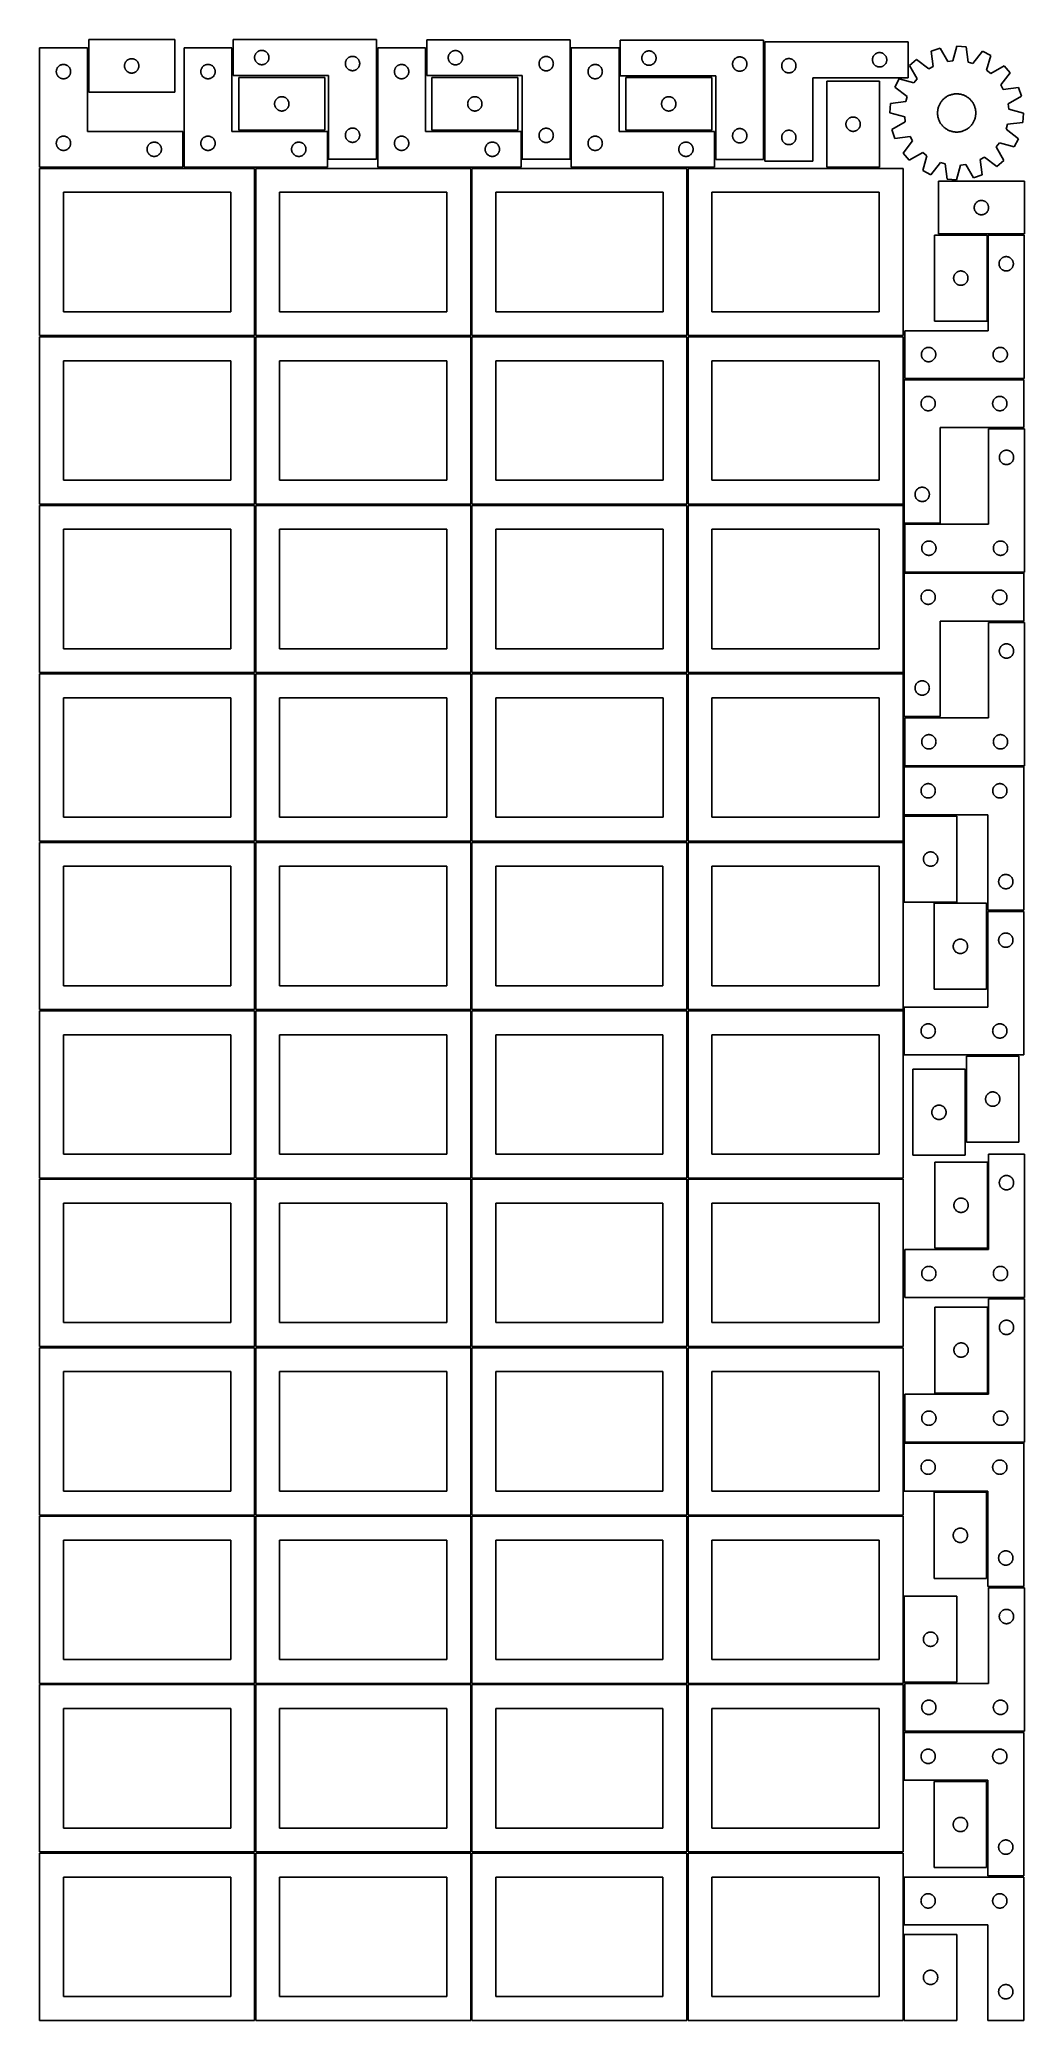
# Model space of a CAD drawing. Header units: millimetres. Extents: x 7 to 1243, y 7 to 2493.
import ezdxf

# ---------------------------------------------------------------- set-up
doc = ezdxf.new("R2010")
doc.units = ezdxf.units.MM
doc.layers.add('COMMON', color=5, linetype='CONTINUOUS', true_color=0x0000ff)
doc.layers.add('CUT', color=7, linetype='CONTINUOUS', true_color=0x000000)

msp = doc.modelspace()

# ---------------------------------------------------------------- linework, layer by layer
at = {"layer": 'COMMON'}
for p, q in [((277.291899, 1697.041937), (277.291899, 1487.041937)), ((6.541899, 1486.291936), (276.541899, 1486.291936)), ((277.291899, 1485.541936), (277.291899, 1275.541936)), ((278.0419, 1486.291936), (548.0419, 1486.291936)), ((548.7919, 1485.541936), (548.7919, 1275.541936)), ((820.291901, 1485.541936), (820.291901, 1275.541936)), ((6.541899, 1274.791935), (276.541899, 1274.791935)), ((277.291899, 1274.041935), (277.291899, 1064.041935)), ((278.0419, 1274.791935), (548.0419, 1274.791935)), ((548.7919, 1274.041935), (548.7919, 1064.041935)), ((549.541901, 1274.791935), (819.541901, 1274.791935)), ((820.291901, 1274.041935), (820.291901, 1064.041935)), ((821.041902, 1274.791935), (1091.041902, 1274.791935)), ((6.541899, 1063.291934), (276.541899, 1063.291934)), ((277.291899, 1062.541934), (277.291899, 852.541934)), ((278.0419, 1063.291934), (548.0419, 1063.291934)), ((548.7919, 1062.541934), (548.7919, 852.541934)), ((549.541901, 1063.291934), (819.541901, 1063.291934)), ((820.291901, 1062.541934), (820.291901, 852.541934)), ((821.041902, 1063.291934), (1091.041902, 1063.291934)), ((6.541899, 851.791933), (276.541899, 851.791933)), ((277.291899, 851.041933), (277.291899, 641.041933)), ((278.0419, 851.791933), (548.0419, 851.791933)), ((548.7919, 851.041933), (548.7919, 641.041933)), ((549.541901, 851.791933), (819.541901, 851.791933)), ((820.291901, 851.041933), (820.291901, 641.041933)), ((821.041902, 851.791933), (1091.041902, 851.791933)), ((276.541899, 640.291933), (6.541899, 640.291933)), ((277.291899, 639.541932), (277.291899, 429.541932)), ((548.0419, 640.291933), (278.0419, 640.291933)), ((548.791901, 429.541932), (548.791901, 639.541932)), ((549.541901, 640.291932), (819.541901, 640.291932)), ((820.291901, 639.541932), (820.291901, 429.541932)), ((821.041902, 640.291932), (1091.041902, 640.291932)), ((6.541899, 428.791931), (276.541899, 428.791931)), ((277.291899, 428.041931), (277.291899, 218.041931)), ((278.0419, 428.791931), (548.0419, 428.791931)), ((548.7919, 428.041931), (548.7919, 218.041931)), ((819.541901, 428.791932), (549.541901, 428.791932)), ((820.291901, 428.041931), (820.291901, 218.041931)), ((1091.041902, 428.791932), (821.041902, 428.791932)), ((6.541899, 217.29193), (276.520965, 217.29193)), ((277.270965, 216.54193), (277.270965, 6.54193)), ((278.0419, 217.29193), (548.020966, 217.29193)), ((548.770966, 216.54193), (548.770966, 6.54193)), ((549.541901, 217.29193), (819.520967, 217.29193)), ((820.270967, 216.54193), (820.270967, 6.54193)), ((821.041902, 217.29193), (1091.020968, 217.29193))]:
    msp.add_line(p, q, dxfattribs=at)
at = {"layer": 'CUT'}
for p, q in [((176.192715, 2493.423618), (68.192715, 2493.423618)), ((68.192715, 2493.423618), (68.192715, 2427.423618)), ((176.192715, 2427.423618), (176.192715, 2493.423618)), ((429.576259, 2493.400181), (249.576259, 2493.400181)), ((249.576259, 2493.400181), (249.576259, 2448.400181)), ((429.576259, 2343.400181), (429.576259, 2493.400181)), ((672.807277, 2493.207799), (492.807277, 2493.207799)), ((492.807277, 2493.207799), (492.807277, 2448.207799)), ((672.807277, 2343.207799), (672.807277, 2493.207799)), ((915.922329, 2492.744176), (735.922329, 2492.744176)), ((735.922329, 2492.744176), (735.922329, 2447.744176)), ((915.922329, 2342.744176), (915.922329, 2492.744176)), ((917.602811, 2490.631623), (1097.602811, 2490.631623)), ((917.602811, 2340.631623), (917.602811, 2490.631623)), ((1097.602811, 2490.631623), (1097.602811, 2445.631623)), ((66.520965, 2483.251496), (6.520965, 2483.251496)), ((6.520965, 2483.251496), (6.520965, 2333.251496)), ((34.191593, 2461.944829), (34.765152, 2462.078564)), ((34.765152, 2462.078564), (35.346229, 2462.1745)), ((35.346229, 2462.1745), (35.932336, 2462.232227)), ((35.932336, 2462.232227), (36.520965, 2462.251496)), ((36.520965, 2462.251496), (37.109593, 2462.232227)), ((37.109593, 2462.232227), (37.6957, 2462.1745)), ((37.6957, 2462.1745), (38.276778, 2462.078564)), ((38.276778, 2462.078564), (38.850336, 2461.944829)), ((66.520965, 2378.251496), (66.520965, 2483.251496)), ((113.269712, 2461.598354), (113.365648, 2462.179431)), ((113.365648, 2462.179431), (113.499383, 2462.75299)), ((113.499383, 2462.75299), (113.670344, 2463.316574)), ((113.670344, 2463.316574), (113.8778, 2463.867769)), ((113.8778, 2463.867769), (114.120861, 2464.404217)), ((114.120861, 2464.404217), (114.398487, 2464.923618)), ((114.398487, 2464.923618), (114.709489, 2465.423751)), ((114.709489, 2465.423751), (115.052535, 2465.902471)), ((115.052535, 2465.902471), (115.426157, 2466.357731)), ((115.426157, 2466.357731), (115.828754, 2466.787579)), ((115.828754, 2466.787579), (116.258603, 2467.190177)), ((116.258603, 2467.190177), (116.713863, 2467.563799)), ((116.713863, 2467.563799), (117.192583, 2467.906845)), ((117.192583, 2467.906845), (117.692715, 2468.217847)), ((117.692715, 2468.217847), (118.212117, 2468.495473)), ((118.212117, 2468.495473), (118.748565, 2468.738534)), ((118.748565, 2468.738534), (119.29976, 2468.94599)), ((119.29976, 2468.94599), (119.863344, 2469.116951)), ((119.863344, 2469.116951), (120.436903, 2469.250686)), ((120.436903, 2469.250686), (121.01798, 2469.346622)), ((121.01798, 2469.346622), (121.604087, 2469.404349)), ((121.604087, 2469.404349), (122.192715, 2469.423618)), ((122.192715, 2469.423618), (122.781344, 2469.404349)), ((122.781344, 2469.404349), (123.367451, 2469.346622)), ((123.367451, 2469.346622), (123.948528, 2469.250686)), ((123.948528, 2469.250686), (124.522087, 2469.116951)), ((124.522087, 2469.116951), (125.085671, 2468.94599)), ((125.085671, 2468.94599), (125.636866, 2468.738534)), ((125.636866, 2468.738534), (126.173314, 2468.495473)), ((126.173314, 2468.495473), (126.692715, 2468.217847)), ((126.692715, 2468.217847), (127.192848, 2467.906845)), ((127.192848, 2467.906845), (127.671568, 2467.563799)), ((127.671568, 2467.563799), (128.126828, 2467.190177)), ((128.126828, 2467.190177), (128.556676, 2466.787579)), ((128.556676, 2466.787579), (128.959274, 2466.357731)), ((128.959274, 2466.357731), (129.332896, 2465.902471)), ((129.332896, 2465.902471), (129.675942, 2465.423751)), ((129.675942, 2465.423751), (129.986944, 2464.923618)), ((129.986944, 2464.923618), (130.26457, 2464.404217)), ((130.26457, 2464.404217), (130.507631, 2463.867769)), ((130.507631, 2463.867769), (130.715087, 2463.316574)), ((130.715087, 2463.316574), (130.886048, 2462.75299)), ((130.886048, 2462.75299), (131.019783, 2462.179431)), ((131.019783, 2462.179431), (131.115719, 2461.598354)), ((248.041961, 2483.251496), (188.041961, 2483.251496)), ((188.041961, 2483.251496), (188.041961, 2333.251496)), ((215.712589, 2461.944829), (216.286148, 2462.078564)), ((216.286148, 2462.078564), (216.867225, 2462.1745)), ((216.867225, 2462.1745), (217.453333, 2462.232227)), ((217.453333, 2462.232227), (218.041961, 2462.251496)), ((218.041961, 2462.251496), (218.630589, 2462.232227)), ((218.630589, 2462.232227), (219.216696, 2462.1745)), ((219.216696, 2462.1745), (219.797774, 2462.078564)), ((219.797774, 2462.078564), (220.371332, 2461.944829)), ((248.041961, 2378.251496), (248.041961, 2483.251496)), ((276.576259, 2470.900181), (276.595529, 2471.48881)), ((276.595529, 2470.311553), (276.576259, 2470.900181)), ((276.595529, 2471.48881), (276.653256, 2472.074917)), ((276.653256, 2469.725446), (276.595529, 2470.311553)), ((276.653256, 2472.074917), (276.749192, 2472.655994)), ((276.749192, 2469.144368), (276.653256, 2469.725446)), ((276.749192, 2472.655994), (276.882927, 2473.229553)), ((276.882927, 2468.57081), (276.749192, 2469.144368)), ((276.882927, 2473.229553), (277.053888, 2473.793137)), ((277.053888, 2468.007226), (276.882927, 2468.57081)), ((277.053888, 2473.793137), (277.261344, 2474.344332)), ((277.261344, 2467.45603), (277.053888, 2468.007226)), ((277.261344, 2474.344332), (277.504405, 2474.88078)), ((277.504405, 2466.919583), (277.261344, 2467.45603)), ((277.504405, 2474.88078), (277.782031, 2475.400181)), ((277.782031, 2466.400181), (277.504405, 2466.919583)), ((277.782031, 2475.400181), (278.093033, 2475.900313)), ((278.093033, 2465.900049), (277.782031, 2466.400181)), ((278.093033, 2475.900313), (278.436079, 2476.379034)), ((278.436079, 2465.421329), (278.093033, 2465.900049)), ((278.436079, 2476.379034), (278.809701, 2476.834294)), ((278.809701, 2464.966069), (278.436079, 2465.421329)), ((278.809701, 2476.834294), (279.212298, 2477.264142)), ((279.212298, 2464.53622), (278.809701, 2464.966069)), ((279.212298, 2477.264142), (279.642147, 2477.66674)), ((279.642147, 2464.133623), (279.212298, 2464.53622)), ((279.642147, 2477.66674), (280.097407, 2478.040361)), ((280.097407, 2463.760001), (279.642147, 2464.133623)), ((280.097407, 2478.040361), (280.576127, 2478.383408)), ((280.576127, 2463.416955), (280.097407, 2463.760001)), ((280.576127, 2478.383408), (281.076259, 2478.69441)), ((281.076259, 2463.105953), (280.576127, 2463.416955)), ((281.076259, 2478.69441), (281.595661, 2478.972036)), ((281.595661, 2462.828327), (281.076259, 2463.105953)), ((281.595661, 2478.972036), (282.132109, 2479.215097)), ((282.132109, 2462.585266), (281.595661, 2462.828327)), ((282.132109, 2479.215097), (282.683304, 2479.422553)), ((282.683304, 2462.37781), (282.132109, 2462.585266)), ((282.683304, 2479.422553), (283.246888, 2479.593514)), ((283.246888, 2462.206849), (282.683304, 2462.37781)), ((283.246888, 2479.593514), (283.820447, 2479.727249)), ((283.820447, 2462.073114), (283.246888, 2462.206849)), ((283.820447, 2479.727249), (284.401524, 2479.823185)), ((284.401524, 2461.977178), (283.820447, 2462.073114)), ((284.401524, 2479.823185), (284.987631, 2479.880912)), ((284.987631, 2479.880912), (285.576259, 2479.900181)), ((285.576259, 2479.900181), (286.164888, 2479.880912)), ((286.164888, 2479.880912), (286.750995, 2479.823185)), ((286.750995, 2479.823185), (287.332072, 2479.727249)), ((287.332072, 2462.073114), (286.750995, 2461.977178)), ((287.332072, 2479.727249), (287.905631, 2479.593514)), ((287.905631, 2462.206849), (287.332072, 2462.073114)), ((287.905631, 2479.593514), (288.469215, 2479.422553)), ((288.469215, 2462.37781), (287.905631, 2462.206849)), ((288.469215, 2479.422553), (289.02041, 2479.215097)), ((289.02041, 2462.585266), (288.469215, 2462.37781)), ((289.02041, 2479.215097), (289.556858, 2478.972036)), ((289.556858, 2462.828327), (289.02041, 2462.585266)), ((289.556858, 2478.972036), (290.076259, 2478.69441)), ((290.076259, 2463.105953), (289.556858, 2462.828327)), ((290.076259, 2478.69441), (290.576392, 2478.383408)), ((290.576392, 2463.416955), (290.076259, 2463.105953)), ((290.576392, 2478.383408), (291.055112, 2478.040361)), ((291.055112, 2463.760001), (290.576392, 2463.416955)), ((291.055112, 2478.040361), (291.510372, 2477.66674)), ((291.510372, 2464.133623), (291.055112, 2463.760001)), ((291.510372, 2477.66674), (291.94022, 2477.264142)), ((291.94022, 2464.53622), (291.510372, 2464.133623)), ((291.94022, 2477.264142), (292.342818, 2476.834294)), ((292.342818, 2464.966069), (291.94022, 2464.53622)), ((292.342818, 2476.834294), (292.716439, 2476.379034)), ((292.716439, 2465.421329), (292.342818, 2464.966069)), ((292.716439, 2476.379034), (293.059486, 2475.900313)), ((293.059486, 2465.900049), (292.716439, 2465.421329)), ((293.059486, 2475.900313), (293.370488, 2475.400181)), ((293.370488, 2466.400181), (293.059486, 2465.900049)), ((293.370488, 2475.400181), (293.648114, 2474.88078)), ((293.648114, 2466.919583), (293.370488, 2466.400181)), ((293.648114, 2474.88078), (293.891175, 2474.344332)), ((293.891175, 2467.45603), (293.648114, 2466.919583)), ((293.891175, 2474.344332), (294.098631, 2473.793137)), ((294.098631, 2468.007226), (293.891175, 2467.45603)), ((294.098631, 2473.793137), (294.269592, 2473.229553)), ((294.269592, 2468.57081), (294.098631, 2468.007226)), ((294.269592, 2473.229553), (294.403327, 2472.655994)), ((294.403327, 2469.144368), (294.269592, 2468.57081)), ((294.403327, 2472.655994), (294.499263, 2472.074917)), ((294.499263, 2469.725446), (294.403327, 2469.144368)), ((294.499263, 2472.074917), (294.55699, 2471.48881)), ((294.55699, 2470.311553), (294.499263, 2469.725446)), ((294.55699, 2471.48881), (294.576259, 2470.900181)), ((294.576259, 2470.900181), (294.55699, 2470.311553)), ((390.576259, 2463.400181), (390.595529, 2463.98881)), ((390.595529, 2462.811553), (390.576259, 2463.400181)), ((390.595529, 2463.98881), (390.653256, 2464.574917)), ((390.653256, 2462.225446), (390.595529, 2462.811553)), ((390.653256, 2464.574917), (390.749192, 2465.155994)), ((390.749192, 2461.644368), (390.653256, 2462.225446)), ((390.749192, 2465.155994), (390.882927, 2465.729553)), ((390.882927, 2465.729553), (391.053888, 2466.293137)), ((391.053888, 2466.293137), (391.261344, 2466.844332)), ((391.261344, 2466.844332), (391.504405, 2467.38078)), ((391.504405, 2467.38078), (391.782031, 2467.900181)), ((391.782031, 2467.900181), (392.093033, 2468.400313)), ((392.093033, 2468.400313), (392.436079, 2468.879034)), ((392.436079, 2468.879034), (392.809701, 2469.334294)), ((392.809701, 2469.334294), (393.212298, 2469.764142)), ((393.212298, 2469.764142), (393.642147, 2470.16674)), ((393.642147, 2470.16674), (394.097407, 2470.540361)), ((394.097407, 2470.540361), (394.576127, 2470.883408)), ((394.576127, 2470.883408), (395.076259, 2471.19441)), ((395.076259, 2471.19441), (395.595661, 2471.472036)), ((395.595661, 2471.472036), (396.132109, 2471.715097)), ((396.132109, 2471.715097), (396.683304, 2471.922553)), ((396.683304, 2471.922553), (397.246888, 2472.093514)), ((397.246888, 2472.093514), (397.820447, 2472.227249)), ((397.820447, 2472.227249), (398.401524, 2472.323185)), ((398.401524, 2472.323185), (398.987631, 2472.380912)), ((398.987631, 2472.380912), (399.576259, 2472.400181)), ((399.576259, 2472.400181), (400.164888, 2472.380912)), ((400.164888, 2472.380912), (400.750995, 2472.323185)), ((400.750995, 2472.323185), (401.332072, 2472.227249)), ((401.332072, 2472.227249), (401.905631, 2472.093514)), ((401.905631, 2472.093514), (402.469215, 2471.922553)), ((402.469215, 2471.922553), (403.02041, 2471.715097)), ((403.02041, 2471.715097), (403.556858, 2471.472036)), ((403.556858, 2471.472036), (404.076259, 2471.19441)), ((404.076259, 2471.19441), (404.576392, 2470.883408)), ((404.576392, 2470.883408), (405.055112, 2470.540361)), ((405.055112, 2470.540361), (405.510372, 2470.16674)), ((405.510372, 2470.16674), (405.94022, 2469.764142)), ((405.94022, 2469.764142), (406.342818, 2469.334294)), ((406.342818, 2469.334294), (406.716439, 2468.879034)), ((406.716439, 2468.879034), (407.059486, 2468.400313)), ((407.059486, 2468.400313), (407.370488, 2467.900181)), ((407.370488, 2467.900181), (407.648114, 2467.38078)), ((407.648114, 2467.38078), (407.891175, 2466.844332)), ((407.891175, 2466.844332), (408.098631, 2466.293137)), ((408.098631, 2466.293137), (408.269592, 2465.729553)), ((408.269592, 2465.729553), (408.403327, 2465.155994)), ((408.403327, 2465.155994), (408.499263, 2464.574917)), ((408.499263, 2462.225446), (408.403327, 2461.644368)), ((408.499263, 2464.574917), (408.55699, 2463.98881)), ((408.55699, 2462.811553), (408.499263, 2462.225446)), ((408.55699, 2463.98881), (408.576259, 2463.400181)), ((408.576259, 2463.400181), (408.55699, 2462.811553)), ((491.20169, 2483.251496), (431.20169, 2483.251496)), ((431.20169, 2483.251496), (431.20169, 2333.251496)), ((458.872318, 2461.944829), (459.445877, 2462.078564)), ((459.445877, 2462.078564), (460.026954, 2462.1745)), ((460.026954, 2462.1745), (460.613062, 2462.232227)), ((460.613062, 2462.232227), (461.20169, 2462.251496)), ((461.20169, 2462.251496), (461.790318, 2462.232227)), ((461.790318, 2462.232227), (462.376425, 2462.1745)), ((462.376425, 2462.1745), (462.957503, 2462.078564)), ((462.957503, 2462.078564), (463.531061, 2461.944829)), ((491.20169, 2378.251496), (491.20169, 2483.251496)), ((519.807277, 2470.707799), (519.826547, 2471.296427)), ((519.826547, 2470.11917), (519.807277, 2470.707799)), ((519.826547, 2471.296427), (519.884274, 2471.882534)), ((519.884274, 2469.533063), (519.826547, 2470.11917)), ((519.884274, 2471.882534), (519.98021, 2472.463611)), ((519.98021, 2468.951986), (519.884274, 2469.533063)), ((519.98021, 2472.463611), (520.113945, 2473.03717)), ((520.113945, 2468.378427), (519.98021, 2468.951986)), ((520.113945, 2473.03717), (520.284906, 2473.600754)), ((520.284906, 2467.814843), (520.113945, 2468.378427)), ((520.284906, 2473.600754), (520.492362, 2474.151949)), ((520.492362, 2467.263648), (520.284906, 2467.814843)), ((520.492362, 2474.151949), (520.735423, 2474.688397)), ((520.735423, 2466.7272), (520.492362, 2467.263648)), ((520.735423, 2474.688397), (521.013049, 2475.207799)), ((521.013049, 2466.207799), (520.735423, 2466.7272)), ((521.013049, 2475.207799), (521.324051, 2475.707931)), ((521.324051, 2465.707666), (521.013049, 2466.207799)), ((521.324051, 2475.707931), (521.667097, 2476.186651)), ((521.667097, 2465.228946), (521.324051, 2465.707666)), ((521.667097, 2476.186651), (522.040719, 2476.641911)), ((522.040719, 2464.773686), (521.667097, 2465.228946)), ((522.040719, 2476.641911), (522.443316, 2477.07176)), ((522.443316, 2464.343838), (522.040719, 2464.773686)), ((522.443316, 2477.07176), (522.873165, 2477.474357)), ((522.873165, 2463.94124), (522.443316, 2464.343838)), ((522.873165, 2477.474357), (523.328425, 2477.847979)), ((523.328425, 2463.567619), (522.873165, 2463.94124)), ((523.328425, 2477.847979), (523.807145, 2478.191025)), ((523.807145, 2463.224572), (523.328425, 2463.567619)), ((523.807145, 2478.191025), (524.307277, 2478.502027)), ((524.307277, 2462.91357), (523.807145, 2463.224572)), ((524.307277, 2478.502027), (524.826679, 2478.779653)), ((524.826679, 2462.635944), (524.307277, 2462.91357)), ((524.826679, 2478.779653), (525.363127, 2479.022714)), ((525.363127, 2462.392883), (524.826679, 2462.635944)), ((525.363127, 2479.022714), (525.914322, 2479.23017)), ((525.914322, 2462.185427), (525.363127, 2462.392883)), ((525.914322, 2479.23017), (526.477906, 2479.401131)), ((526.477906, 2462.014466), (525.914322, 2462.185427)), ((526.477906, 2479.401131), (527.051465, 2479.534866)), ((527.051465, 2479.534866), (527.632542, 2479.630802)), ((527.632542, 2479.630802), (528.218649, 2479.688529)), ((528.218649, 2479.688529), (528.807277, 2479.707799)), ((528.807277, 2479.707799), (529.395906, 2479.688529)), ((529.395906, 2479.688529), (529.982013, 2479.630802)), ((529.982013, 2479.630802), (530.56309, 2479.534866)), ((530.56309, 2479.534866), (531.136649, 2479.401131)), ((531.136649, 2479.401131), (531.700233, 2479.23017)), ((531.700233, 2462.185427), (531.136649, 2462.014466)), ((531.700233, 2479.23017), (532.251428, 2479.022714)), ((532.251428, 2462.392883), (531.700233, 2462.185427)), ((532.251428, 2479.022714), (532.787876, 2478.779653)), ((532.787876, 2462.635944), (532.251428, 2462.392883)), ((532.787876, 2478.779653), (533.307277, 2478.502027)), ((533.307277, 2462.91357), (532.787876, 2462.635944)), ((533.307277, 2478.502027), (533.80741, 2478.191025)), ((533.80741, 2463.224572), (533.307277, 2462.91357)), ((533.80741, 2478.191025), (534.28613, 2477.847979)), ((534.28613, 2463.567619), (533.80741, 2463.224572)), ((534.28613, 2477.847979), (534.74139, 2477.474357)), ((534.74139, 2463.94124), (534.28613, 2463.567619)), ((534.74139, 2477.474357), (535.171239, 2477.07176)), ((535.171239, 2464.343838), (534.74139, 2463.94124)), ((535.171239, 2477.07176), (535.573836, 2476.641911)), ((535.573836, 2464.773686), (535.171239, 2464.343838)), ((535.573836, 2476.641911), (535.947458, 2476.186651)), ((535.947458, 2465.228946), (535.573836, 2464.773686)), ((535.947458, 2476.186651), (536.290504, 2475.707931)), ((536.290504, 2465.707666), (535.947458, 2465.228946)), ((536.290504, 2475.707931), (536.601506, 2475.207799)), ((536.601506, 2466.207799), (536.290504, 2465.707666)), ((536.601506, 2475.207799), (536.879132, 2474.688397)), ((536.879132, 2466.7272), (536.601506, 2466.207799)), ((536.879132, 2474.688397), (537.122193, 2474.151949)), ((537.122193, 2467.263648), (536.879132, 2466.7272)), ((537.122193, 2474.151949), (537.329649, 2473.600754)), ((537.329649, 2467.814843), (537.122193, 2467.263648)), ((537.329649, 2473.600754), (537.50061, 2473.03717)), ((537.50061, 2468.378427), (537.329649, 2467.814843)), ((537.50061, 2473.03717), (537.634345, 2472.463611)), ((537.634345, 2468.951986), (537.50061, 2468.378427)), ((537.634345, 2472.463611), (537.730281, 2471.882534)), ((537.730281, 2469.533063), (537.634345, 2468.951986)), ((537.730281, 2471.882534), (537.788008, 2471.296427)), ((537.788008, 2470.11917), (537.730281, 2469.533063)), ((537.788008, 2471.296427), (537.807277, 2470.707799)), ((537.807277, 2470.707799), (537.788008, 2470.11917)), ((633.807277, 2463.207799), (633.826547, 2463.796427)), ((633.826547, 2462.61917), (633.807277, 2463.207799)), ((633.826547, 2463.796427), (633.884274, 2464.382534)), ((633.884274, 2462.033063), (633.826547, 2462.61917)), ((633.884274, 2464.382534), (633.98021, 2464.963611)), ((633.98021, 2464.963611), (634.113945, 2465.53717)), ((634.113945, 2465.53717), (634.284906, 2466.100754)), ((634.284906, 2466.100754), (634.492362, 2466.651949)), ((634.492362, 2466.651949), (634.735423, 2467.188397)), ((634.735423, 2467.188397), (635.013049, 2467.707799)), ((635.013049, 2467.707799), (635.324051, 2468.207931)), ((635.324051, 2468.207931), (635.667097, 2468.686651)), ((635.667097, 2468.686651), (636.040719, 2469.141911)), ((636.040719, 2469.141911), (636.443316, 2469.57176)), ((636.443316, 2469.57176), (636.873165, 2469.974357)), ((636.873165, 2469.974357), (637.328425, 2470.347979)), ((637.328425, 2470.347979), (637.807145, 2470.691025)), ((637.807145, 2470.691025), (638.307277, 2471.002027)), ((638.307277, 2471.002027), (638.826679, 2471.279653)), ((638.826679, 2471.279653), (639.363127, 2471.522714)), ((639.363127, 2471.522714), (639.914322, 2471.73017)), ((639.914322, 2471.73017), (640.477906, 2471.901131)), ((640.477906, 2471.901131), (641.051465, 2472.034866)), ((641.051465, 2472.034866), (641.632542, 2472.130802)), ((641.632542, 2472.130802), (642.218649, 2472.188529)), ((642.218649, 2472.188529), (642.807277, 2472.207799)), ((642.807277, 2472.207799), (643.395906, 2472.188529)), ((643.395906, 2472.188529), (643.982013, 2472.130802)), ((643.982013, 2472.130802), (644.56309, 2472.034866)), ((644.56309, 2472.034866), (645.136649, 2471.901131)), ((645.136649, 2471.901131), (645.700233, 2471.73017)), ((645.700233, 2471.73017), (646.251428, 2471.522714)), ((646.251428, 2471.522714), (646.787876, 2471.279653)), ((646.787876, 2471.279653), (647.307277, 2471.002027)), ((647.307277, 2471.002027), (647.80741, 2470.691025)), ((647.80741, 2470.691025), (648.28613, 2470.347979)), ((648.28613, 2470.347979), (648.74139, 2469.974357)), ((648.74139, 2469.974357), (649.171239, 2469.57176)), ((649.171239, 2469.57176), (649.573836, 2469.141911)), ((649.573836, 2469.141911), (649.947458, 2468.686651)), ((649.947458, 2468.686651), (650.290504, 2468.207931)), ((650.290504, 2468.207931), (650.601506, 2467.707799)), ((650.601506, 2467.707799), (650.879132, 2467.188397)), ((650.879132, 2467.188397), (651.122193, 2466.651949)), ((651.122193, 2466.651949), (651.329649, 2466.100754)), ((651.329649, 2466.100754), (651.50061, 2465.53717)), ((651.50061, 2465.53717), (651.634345, 2464.963611)), ((651.634345, 2464.963611), (651.730281, 2464.382534)), ((651.730281, 2464.382534), (651.788008, 2463.796427)), ((651.788008, 2462.61917), (651.730281, 2462.033063)), ((651.788008, 2463.796427), (651.807277, 2463.207799)), ((651.807277, 2463.207799), (651.788008, 2462.61917)), ((734.36151, 2483.251496), (674.36151, 2483.251496)), ((674.36151, 2483.251496), (674.36151, 2333.251496)), ((702.032139, 2461.944829), (702.605697, 2462.078564)), ((702.605697, 2462.078564), (703.186775, 2462.1745)), ((703.186775, 2462.1745), (703.772882, 2462.232227)), ((703.772882, 2462.232227), (704.36151, 2462.251496)), ((704.36151, 2462.251496), (704.950138, 2462.232227)), ((704.950138, 2462.232227), (705.536246, 2462.1745)), ((705.536246, 2462.1745), (706.117323, 2462.078564)), ((706.117323, 2462.078564), (706.690882, 2461.944829)), ((734.36151, 2378.251496), (734.36151, 2483.251496)), ((762.922329, 2470.244176), (762.941598, 2470.832804)), ((762.941598, 2469.655547), (762.922329, 2470.244176)), ((762.941598, 2470.832804), (762.999325, 2471.418911)), ((762.999325, 2469.06944), (762.941598, 2469.655547)), ((762.999325, 2471.418911), (763.095261, 2471.999988)), ((763.095261, 2468.488363), (762.999325, 2469.06944)), ((763.095261, 2471.999988), (763.228996, 2472.573547)), ((763.228996, 2467.914804), (763.095261, 2468.488363)), ((763.228996, 2472.573547), (763.399958, 2473.137131)), ((763.399958, 2467.35122), (763.228996, 2467.914804)), ((763.399958, 2473.137131), (763.607413, 2473.688326)), ((763.607413, 2466.800025), (763.399958, 2467.35122)), ((763.607413, 2473.688326), (763.850474, 2474.224774)), ((763.850474, 2466.263577), (763.607413, 2466.800025)), ((763.850474, 2474.224774), (764.1281, 2474.744176)), ((764.1281, 2465.744176), (763.850474, 2466.263577)), ((764.1281, 2474.744176), (764.439102, 2475.244308)), ((764.439102, 2465.244043), (764.1281, 2465.744176)), ((764.439102, 2475.244308), (764.782149, 2475.723028)), ((764.782149, 2464.765323), (764.439102, 2465.244043)), ((764.782149, 2475.723028), (765.15577, 2476.178288)), ((765.15577, 2464.310063), (764.782149, 2464.765323)), ((765.15577, 2476.178288), (765.558368, 2476.608137)), ((765.558368, 2463.880214), (765.15577, 2464.310063)), ((765.558368, 2476.608137), (765.988216, 2477.010734)), ((765.988216, 2463.477617), (765.558368, 2463.880214)), ((765.988216, 2477.010734), (766.443476, 2477.384356)), ((766.443476, 2463.103995), (765.988216, 2463.477617)), ((766.443476, 2477.384356), (766.922197, 2477.727402)), ((766.922197, 2462.760949), (766.443476, 2463.103995)), ((766.922197, 2477.727402), (767.422329, 2478.038404)), ((767.422329, 2462.449947), (766.922197, 2462.760949)), ((767.422329, 2478.038404), (767.941731, 2478.31603)), ((767.941731, 2462.172321), (767.422329, 2462.449947)), ((767.941731, 2478.31603), (768.478178, 2478.559091)), ((768.478178, 2461.92926), (767.941731, 2462.172321)), ((768.478178, 2478.559091), (769.029374, 2478.766547)), ((769.029374, 2478.766547), (769.592957, 2478.937508)), ((769.592957, 2478.937508), (770.166516, 2479.071243)), ((770.166516, 2479.071243), (770.747593, 2479.167179)), ((770.747593, 2479.167179), (771.333701, 2479.224906)), ((771.333701, 2479.224906), (771.922329, 2479.244176)), ((771.922329, 2479.244176), (772.510957, 2479.224906)), ((772.510957, 2479.224906), (773.097064, 2479.167179)), ((773.097064, 2479.167179), (773.678142, 2479.071243)), ((773.678142, 2479.071243), (774.2517, 2478.937508)), ((774.2517, 2478.937508), (774.815284, 2478.766547)), ((774.815284, 2478.766547), (775.36648, 2478.559091)), ((775.36648, 2478.559091), (775.902927, 2478.31603)), ((775.902927, 2462.172321), (775.36648, 2461.92926)), ((775.902927, 2478.31603), (776.422329, 2478.038404)), ((776.422329, 2462.449947), (775.902927, 2462.172321)), ((776.422329, 2478.038404), (776.922461, 2477.727402)), ((776.922461, 2462.760949), (776.422329, 2462.449947)), ((776.922461, 2477.727402), (777.401182, 2477.384356)), ((777.401182, 2463.103995), (776.922461, 2462.760949)), ((777.401182, 2477.384356), (777.856441, 2477.010734)), ((777.856441, 2463.477617), (777.401182, 2463.103995)), ((777.856441, 2477.010734), (778.28629, 2476.608137)), ((778.28629, 2463.880214), (777.856441, 2463.477617)), ((778.28629, 2476.608137), (778.688887, 2476.178288)), ((778.688887, 2464.310063), (778.28629, 2463.880214)), ((778.688887, 2476.178288), (779.062509, 2475.723028)), ((779.062509, 2464.765323), (778.688887, 2464.310063)), ((779.062509, 2475.723028), (779.405555, 2475.244308)), ((779.405555, 2465.244043), (779.062509, 2464.765323)), ((779.405555, 2475.244308), (779.716557, 2474.744176)), ((779.716557, 2465.744176), (779.405555, 2465.244043)), ((779.716557, 2474.744176), (779.994183, 2474.224774)), ((779.994183, 2466.263577), (779.716557, 2465.744176)), ((779.994183, 2474.224774), (780.237245, 2473.688326)), ((780.237245, 2466.800025), (779.994183, 2466.263577)), ((780.237245, 2473.688326), (780.4447, 2473.137131)), ((780.4447, 2467.35122), (780.237245, 2466.800025)), ((780.4447, 2473.137131), (780.615661, 2472.573547)), ((780.615661, 2467.914804), (780.4447, 2467.35122)), ((780.615661, 2472.573547), (780.749396, 2471.999988)), ((780.749396, 2468.488363), (780.615661, 2467.914804)), ((780.749396, 2471.999988), (780.845332, 2471.418911)), ((780.845332, 2469.06944), (780.749396, 2468.488363)), ((780.845332, 2471.418911), (780.903059, 2470.832804)), ((780.903059, 2469.655547), (780.845332, 2469.06944)), ((780.903059, 2470.832804), (780.922329, 2470.244176)), ((780.922329, 2470.244176), (780.903059, 2469.655547)), ((876.922329, 2462.744176), (876.941598, 2463.332804)), ((876.941598, 2462.155547), (876.922329, 2462.744176)), ((876.941598, 2463.332804), (876.999325, 2463.918911)), ((876.999325, 2461.56944), (876.941598, 2462.155547)), ((876.999325, 2463.918911), (877.095261, 2464.499988)), ((877.095261, 2464.499988), (877.228996, 2465.073547)), ((877.228996, 2465.073547), (877.399958, 2465.637131)), ((877.399958, 2465.637131), (877.607413, 2466.188326)), ((877.607413, 2466.188326), (877.850474, 2466.724774)), ((877.850474, 2466.724774), (878.1281, 2467.244176)), ((878.1281, 2467.244176), (878.439102, 2467.744308)), ((878.439102, 2467.744308), (878.782149, 2468.223028)), ((878.782149, 2468.223028), (879.15577, 2468.678288)), ((879.15577, 2468.678288), (879.558368, 2469.108137)), ((879.558368, 2469.108137), (879.988216, 2469.510734)), ((879.988216, 2469.510734), (880.443476, 2469.884356)), ((880.443476, 2469.884356), (880.922197, 2470.227402)), ((880.922197, 2470.227402), (881.422329, 2470.538404)), ((881.422329, 2470.538404), (881.941731, 2470.81603)), ((881.941731, 2470.81603), (882.478178, 2471.059091)), ((882.478178, 2471.059091), (883.029374, 2471.266547)), ((883.029374, 2471.266547), (883.592957, 2471.437508)), ((883.592957, 2471.437508), (884.166516, 2471.571243)), ((884.166516, 2471.571243), (884.747593, 2471.667179)), ((884.747593, 2471.667179), (885.333701, 2471.724906)), ((885.333701, 2471.724906), (885.922329, 2471.744176)), ((885.922329, 2471.744176), (886.510957, 2471.724906)), ((886.510957, 2471.724906), (887.097064, 2471.667179)), ((887.097064, 2471.667179), (887.678142, 2471.571243)), ((887.678142, 2471.571243), (888.2517, 2471.437508)), ((888.2517, 2471.437508), (888.815284, 2471.266547)), ((888.815284, 2471.266547), (889.36648, 2471.059091)), ((889.36648, 2471.059091), (889.902927, 2470.81603)), ((889.902927, 2470.81603), (890.422329, 2470.538404)), ((890.422329, 2470.538404), (890.922461, 2470.227402)), ((890.922461, 2470.227402), (891.401182, 2469.884356)), ((891.401182, 2469.884356), (891.856441, 2469.510734)), ((891.856441, 2469.510734), (892.28629, 2469.108137)), ((892.28629, 2469.108137), (892.688887, 2468.678288)), ((892.688887, 2468.678288), (893.062509, 2468.223028)), ((893.062509, 2468.223028), (893.405555, 2467.744308)), ((893.405555, 2467.744308), (893.716557, 2467.244176)), ((893.716557, 2467.244176), (893.994183, 2466.724774)), ((893.994183, 2466.724774), (894.237245, 2466.188326)), ((894.237245, 2466.188326), (894.4447, 2465.637131)), ((894.4447, 2465.637131), (894.615661, 2465.073547)), ((894.615661, 2465.073547), (894.749396, 2464.499988)), ((894.749396, 2464.499988), (894.845332, 2463.918911)), ((894.845332, 2463.918911), (894.903059, 2463.332804)), ((894.903059, 2462.155547), (894.845332, 2461.56944)), ((894.903059, 2463.332804), (894.922329, 2462.744176)), ((894.922329, 2462.744176), (894.903059, 2462.155547)), ((938.775744, 2462.387436), (938.679808, 2461.806359)), ((938.909479, 2462.960995), (938.775744, 2462.387436)), ((939.08044, 2463.524578), (938.909479, 2462.960995)), ((939.287896, 2464.075774), (939.08044, 2463.524578)), ((939.530957, 2464.612221), (939.287896, 2464.075774)), ((939.808583, 2465.131623), (939.530957, 2464.612221)), ((940.119585, 2465.631755), (939.808583, 2465.131623)), ((940.462631, 2466.110476), (940.119585, 2465.631755)), ((940.836253, 2466.565735), (940.462631, 2466.110476)), ((941.23885, 2466.995584), (940.836253, 2466.565735)), ((941.668699, 2467.398181), (941.23885, 2466.995584)), ((942.123959, 2467.771803), (941.668699, 2467.398181)), ((942.602679, 2468.11485), (942.123959, 2467.771803)), ((943.102811, 2468.425852), (942.602679, 2468.11485)), ((943.622213, 2468.703478), (943.102811, 2468.425852)), ((944.158661, 2468.946539), (943.622213, 2468.703478)), ((944.709856, 2469.153994), (944.158661, 2468.946539)), ((945.27344, 2469.324956), (944.709856, 2469.153994)), ((945.846999, 2469.458691), (945.27344, 2469.324956)), ((946.428076, 2469.554627), (945.846999, 2469.458691)), ((947.014183, 2469.612353), (946.428076, 2469.554627)), ((947.602811, 2469.631623), (947.014183, 2469.612353)), ((948.19144, 2469.612353), (947.602811, 2469.631623)), ((948.777547, 2469.554627), (948.19144, 2469.612353)), ((949.358624, 2469.458691), (948.777547, 2469.554627)), ((949.932183, 2469.324956), (949.358624, 2469.458691)), ((950.495767, 2469.153994), (949.932183, 2469.324956)), ((951.046962, 2468.946539), (950.495767, 2469.153994)), ((951.58341, 2468.703478), (951.046962, 2468.946539)), ((952.102811, 2468.425852), (951.58341, 2468.703478)), ((952.602944, 2468.11485), (952.102811, 2468.425852)), ((953.081664, 2467.771803), (952.602944, 2468.11485)), ((953.536924, 2467.398181), (953.081664, 2467.771803)), ((953.966772, 2466.995584), (953.536924, 2467.398181)), ((954.36937, 2466.565735), (953.966772, 2466.995584)), ((954.742992, 2466.110476), (954.36937, 2466.565735)), ((955.086038, 2465.631755), (954.742992, 2466.110476)), ((955.39704, 2465.131623), (955.086038, 2465.631755)), ((955.674666, 2464.612221), (955.39704, 2465.131623)), ((955.917727, 2464.075774), (955.674666, 2464.612221)), ((956.125183, 2463.524578), (955.917727, 2464.075774)), ((956.296144, 2462.960995), (956.125183, 2463.524578)), ((956.429879, 2462.387436), (956.296144, 2462.960995)), ((956.525815, 2461.806359), (956.429879, 2462.387436)), ((1052.622081, 2468.720251), (1052.602811, 2468.131623)), ((1052.602811, 2468.131623), (1052.622081, 2467.542995)), ((1052.679808, 2469.306359), (1052.622081, 2468.720251)), ((1052.622081, 2467.542995), (1052.679808, 2466.956887)), ((1052.775744, 2469.887436), (1052.679808, 2469.306359)), ((1052.679808, 2466.956887), (1052.775744, 2466.37581)), ((1052.909479, 2470.460995), (1052.775744, 2469.887436)), ((1052.775744, 2466.37581), (1052.909479, 2465.802252)), ((1053.08044, 2471.024578), (1052.909479, 2470.460995)), ((1052.909479, 2465.802252), (1053.08044, 2465.238668)), ((1053.287896, 2471.575774), (1053.08044, 2471.024578)), ((1053.08044, 2465.238668), (1053.287896, 2464.687472)), ((1053.530957, 2472.112221), (1053.287896, 2471.575774)), ((1053.287896, 2464.687472), (1053.530957, 2464.151025)), ((1053.808583, 2472.631623), (1053.530957, 2472.112221)), ((1053.530957, 2464.151025), (1053.808583, 2463.631623)), ((1054.119585, 2473.131755), (1053.808583, 2472.631623)), ((1053.808583, 2463.631623), (1054.119585, 2463.131491)), ((1054.462631, 2473.610476), (1054.119585, 2473.131755)), ((1054.119585, 2463.131491), (1054.462631, 2462.65277)), ((1054.836253, 2474.065735), (1054.462631, 2473.610476)), ((1054.462631, 2462.65277), (1054.836253, 2462.197511)), ((1055.23885, 2474.495584), (1054.836253, 2474.065735)), ((1054.836253, 2462.197511), (1055.23885, 2461.767662)), ((1055.668699, 2474.898181), (1055.23885, 2474.495584)), ((1056.123959, 2475.271803), (1055.668699, 2474.898181)), ((1056.602679, 2475.61485), (1056.123959, 2475.271803)), ((1057.102811, 2475.925852), (1056.602679, 2475.61485)), ((1057.622213, 2476.203478), (1057.102811, 2475.925852)), ((1058.158661, 2476.446539), (1057.622213, 2476.203478)), ((1058.709856, 2476.653994), (1058.158661, 2476.446539)), ((1059.27344, 2476.824956), (1058.709856, 2476.653994)), ((1059.846999, 2476.958691), (1059.27344, 2476.824956)), ((1060.428076, 2477.054627), (1059.846999, 2476.958691)), ((1061.014183, 2477.112353), (1060.428076, 2477.054627)), ((1061.602811, 2477.131623), (1061.014183, 2477.112353)), ((1062.19144, 2477.112353), (1061.602811, 2477.131623)), ((1062.777547, 2477.054627), (1062.19144, 2477.112353)), ((1063.358624, 2476.958691), (1062.777547, 2477.054627)), ((1063.932183, 2476.824956), (1063.358624, 2476.958691)), ((1064.495767, 2476.653994), (1063.932183, 2476.824956)), ((1065.046962, 2476.446539), (1064.495767, 2476.653994)), ((1065.58341, 2476.203478), (1065.046962, 2476.446539)), ((1066.102811, 2475.925852), (1065.58341, 2476.203478)), ((1066.602944, 2475.61485), (1066.102811, 2475.925852)), ((1067.081664, 2475.271803), (1066.602944, 2475.61485)), ((1067.536924, 2474.898181), (1067.081664, 2475.271803)), ((1067.966772, 2474.495584), (1067.536924, 2474.898181)), ((1068.36937, 2474.065735), (1067.966772, 2474.495584)), ((1067.966772, 2461.767662), (1068.36937, 2462.197511)), ((1068.742992, 2473.610476), (1068.36937, 2474.065735)), ((1068.36937, 2462.197511), (1068.742992, 2462.65277)), ((1069.086038, 2473.131755), (1068.742992, 2473.610476)), ((1068.742992, 2462.65277), (1069.086038, 2463.131491)), ((1069.39704, 2472.631623), (1069.086038, 2473.131755)), ((1069.086038, 2463.131491), (1069.39704, 2463.631623)), ((1069.674666, 2472.112221), (1069.39704, 2472.631623)), ((1069.39704, 2463.631623), (1069.674666, 2464.151025)), ((1069.917727, 2471.575774), (1069.674666, 2472.112221)), ((1069.674666, 2464.151025), (1069.917727, 2464.687472)), ((1070.125183, 2471.024578), (1069.917727, 2471.575774)), ((1069.917727, 2464.687472), (1070.125183, 2465.238668)), ((1070.296144, 2470.460995), (1070.125183, 2471.024578)), ((1070.125183, 2465.238668), (1070.296144, 2465.802252)), ((1070.429879, 2469.887436), (1070.296144, 2470.460995)), ((1070.296144, 2465.802252), (1070.429879, 2466.37581)), ((1070.525815, 2469.306359), (1070.429879, 2469.887436)), ((1070.429879, 2466.37581), (1070.525815, 2466.956887)), ((1070.583542, 2468.720251), (1070.525815, 2469.306359)), ((1070.525815, 2466.956887), (1070.583542, 2467.542995)), ((1070.602811, 2468.131623), (1070.583542, 2468.720251)), ((1070.583542, 2467.542995), (1070.602811, 2468.131623)), ((1107.969866, 2468.483277), (1099.245198, 2460.935719)), ((1123.302967, 2456.636824), (1107.969866, 2468.483277)), ((1137.509019, 2482.683648), (1126.560151, 2479.049399)), ((1126.560151, 2479.049399), (1128.892976, 2459.814006)), ((1147.141515, 2465.871229), (1137.509019, 2482.683648)), ((1153.521865, 2466.667359), (1147.141515, 2465.871229)), ((1158.727682, 2485.331278), (1153.521865, 2466.667359)), ((1170.233883, 2484.498936), (1158.727682, 2485.331278)), ((1172.699315, 2465.280089), (1170.233883, 2484.498936)), ((1178.898655, 2463.573963), (1172.699315, 2465.280089)), ((1190.850576, 2478.824996), (1178.898655, 2463.573963)), ((1201.162396, 2473.652779), (1190.850576, 2478.824996)), ((1196.085424, 2454.953401), (1201.162396, 2473.652779)), ((27.520965, 2453.251496), (27.540234, 2453.840124)), ((27.540234, 2452.662868), (27.520965, 2453.251496)), ((27.540234, 2453.840124), (27.597961, 2454.426232)), ((27.597961, 2452.07676), (27.540234, 2452.662868)), ((27.597961, 2454.426232), (27.693897, 2455.007309)), ((27.693897, 2451.495683), (27.597961, 2452.07676)), ((27.693897, 2455.007309), (27.827632, 2455.580868)), ((27.827632, 2450.922125), (27.693897, 2451.495683)), ((27.827632, 2455.580868), (27.998593, 2456.144451)), ((27.998593, 2450.358541), (27.827632, 2450.922125)), ((27.998593, 2456.144451), (28.206049, 2456.695647)), ((28.206049, 2449.807345), (27.998593, 2450.358541)), ((28.206049, 2456.695647), (28.44911, 2457.232094)), ((28.44911, 2449.270898), (28.206049, 2449.807345)), ((28.44911, 2457.232094), (28.726736, 2457.751496)), ((28.726736, 2448.751496), (28.44911, 2449.270898)), ((28.726736, 2457.751496), (29.037738, 2458.251628)), ((29.037738, 2448.251364), (28.726736, 2448.751496)), ((29.037738, 2458.251628), (29.380785, 2458.730349)), ((29.380785, 2447.772643), (29.037738, 2448.251364)), ((29.380785, 2458.730349), (29.754406, 2459.185609)), ((29.754406, 2447.317384), (29.380785, 2447.772643)), ((29.754406, 2459.185609), (30.157004, 2459.615457)), ((30.157004, 2446.887535), (29.754406, 2447.317384)), ((30.157004, 2459.615457), (30.586852, 2460.018054)), ((30.586852, 2446.484938), (30.157004, 2446.887535)), ((30.586852, 2460.018054), (31.042112, 2460.391676)), ((31.042112, 2446.111316), (30.586852, 2446.484938)), ((31.042112, 2460.391676), (31.520833, 2460.734723)), ((31.520833, 2445.76827), (31.042112, 2446.111316)), ((31.520833, 2460.734723), (32.020965, 2461.045725)), ((32.020965, 2445.457268), (31.520833, 2445.76827)), ((32.020965, 2461.045725), (32.540366, 2461.323351)), ((32.540366, 2445.179642), (32.020965, 2445.457268)), ((32.540366, 2461.323351), (33.076814, 2461.566412)), ((33.076814, 2444.93658), (32.540366, 2445.179642)), ((33.076814, 2461.566412), (33.628009, 2461.773867)), ((33.628009, 2444.729125), (33.076814, 2444.93658)), ((33.628009, 2461.773867), (34.191593, 2461.944829)), ((34.191593, 2444.558164), (33.628009, 2444.729125)), ((34.765152, 2444.424429), (34.191593, 2444.558164)), ((35.346229, 2444.328492), (34.765152, 2444.424429)), ((35.932336, 2444.270766), (35.346229, 2444.328492)), ((36.520965, 2444.251496), (35.932336, 2444.270766)), ((37.109593, 2444.270766), (36.520965, 2444.251496)), ((37.6957, 2444.328492), (37.109593, 2444.270766)), ((38.276778, 2444.424429), (37.6957, 2444.328492)), ((38.850336, 2444.558164), (38.276778, 2444.424429)), ((38.850336, 2461.944829), (39.41392, 2461.773867)), ((39.41392, 2444.729125), (38.850336, 2444.558164)), ((39.41392, 2461.773867), (39.965116, 2461.566412)), ((39.965116, 2444.93658), (39.41392, 2444.729125)), ((39.965116, 2461.566412), (40.501563, 2461.323351)), ((40.501563, 2445.179642), (39.965116, 2444.93658)), ((40.501563, 2461.323351), (41.020965, 2461.045725)), ((41.020965, 2445.457268), (40.501563, 2445.179642)), ((41.020965, 2461.045725), (41.521097, 2460.734723)), ((41.521097, 2445.76827), (41.020965, 2445.457268)), ((41.521097, 2460.734723), (41.999817, 2460.391676)), ((41.999817, 2446.111316), (41.521097, 2445.76827)), ((41.999817, 2460.391676), (42.455077, 2460.018054)), ((42.455077, 2446.484938), (41.999817, 2446.111316)), ((42.455077, 2460.018054), (42.884926, 2459.615457)), ((42.884926, 2446.887535), (42.455077, 2446.484938)), ((42.884926, 2459.615457), (43.287523, 2459.185609)), ((43.287523, 2447.317384), (42.884926, 2446.887535)), ((43.287523, 2459.185609), (43.661145, 2458.730349)), ((43.661145, 2447.772643), (43.287523, 2447.317384)), ((43.661145, 2458.730349), (44.004191, 2458.251628)), ((44.004191, 2448.251364), (43.661145, 2447.772643)), ((44.004191, 2458.251628), (44.315193, 2457.751496)), ((44.315193, 2448.751496), (44.004191, 2448.251364)), ((44.315193, 2457.751496), (44.592819, 2457.232094)), ((44.592819, 2449.270898), (44.315193, 2448.751496)), ((44.592819, 2457.232094), (44.83588, 2456.695647)), ((44.83588, 2449.807345), (44.592819, 2449.270898)), ((44.83588, 2456.695647), (45.043336, 2456.144451)), ((45.043336, 2450.358541), (44.83588, 2449.807345)), ((45.043336, 2456.144451), (45.214297, 2455.580868)), ((45.214297, 2450.922125), (45.043336, 2450.358541)), ((45.214297, 2455.580868), (45.348032, 2455.007309)), ((45.348032, 2451.495683), (45.214297, 2450.922125)), ((45.348032, 2455.007309), (45.443968, 2454.426232)), ((45.443968, 2452.07676), (45.348032, 2451.495683)), ((45.443968, 2454.426232), (45.501695, 2453.840124)), ((45.501695, 2452.662868), (45.443968, 2452.07676)), ((45.501695, 2453.840124), (45.520965, 2453.251496)), ((45.520965, 2453.251496), (45.501695, 2452.662868)), ((113.192715, 2460.423618), (113.211985, 2461.012247)), ((113.211985, 2459.83499), (113.192715, 2460.423618)), ((113.211985, 2461.012247), (113.269712, 2461.598354)), ((113.269712, 2459.248883), (113.211985, 2459.83499)), ((113.365648, 2458.667806), (113.269712, 2459.248883)), ((113.499383, 2458.094247), (113.365648, 2458.667806)), ((113.670344, 2457.530663), (113.499383, 2458.094247)), ((113.8778, 2456.979468), (113.670344, 2457.530663)), ((114.120861, 2456.44302), (113.8778, 2456.979468)), ((114.398487, 2455.923618), (114.120861, 2456.44302)), ((114.709489, 2455.423486), (114.398487, 2455.923618)), ((115.052535, 2454.944766), (114.709489, 2455.423486)), ((115.426157, 2454.489506), (115.052535, 2454.944766)), ((115.828754, 2454.059657), (115.426157, 2454.489506)), ((116.258603, 2453.65706), (115.828754, 2454.059657)), ((116.713863, 2453.283438), (116.258603, 2453.65706)), ((117.192583, 2452.940392), (116.713863, 2453.283438)), ((117.692715, 2452.62939), (117.192583, 2452.940392)), ((118.212117, 2452.351764), (117.692715, 2452.62939)), ((118.748565, 2452.108703), (118.212117, 2452.351764)), ((119.29976, 2451.901247), (118.748565, 2452.108703)), ((119.863344, 2451.730286), (119.29976, 2451.901247)), ((120.436903, 2451.596551), (119.863344, 2451.730286)), ((121.01798, 2451.500615), (120.436903, 2451.596551)), ((121.604087, 2451.442888), (121.01798, 2451.500615)), ((122.192715, 2451.423618), (121.604087, 2451.442888)), ((122.781344, 2451.442888), (122.192715, 2451.423618)), ((123.367451, 2451.500615), (122.781344, 2451.442888)), ((123.948528, 2451.596551), (123.367451, 2451.500615)), ((124.522087, 2451.730286), (123.948528, 2451.596551)), ((125.085671, 2451.901247), (124.522087, 2451.730286)), ((125.636866, 2452.108703), (125.085671, 2451.901247)), ((126.173314, 2452.351764), (125.636866, 2452.108703)), ((126.692715, 2452.62939), (126.173314, 2452.351764)), ((127.192848, 2452.940392), (126.692715, 2452.62939)), ((127.671568, 2453.283438), (127.192848, 2452.940392)), ((128.126828, 2453.65706), (127.671568, 2453.283438)), ((128.556676, 2454.059657), (128.126828, 2453.65706)), ((128.959274, 2454.489506), (128.556676, 2454.059657)), ((129.332896, 2454.944766), (128.959274, 2454.489506)), ((129.675942, 2455.423486), (129.332896, 2454.944766)), ((129.986944, 2455.923618), (129.675942, 2455.423486)), ((130.26457, 2456.44302), (129.986944, 2455.923618)), ((130.507631, 2456.979468), (130.26457, 2456.44302)), ((130.715087, 2457.530663), (130.507631, 2456.979468)), ((130.886048, 2458.094247), (130.715087, 2457.530663)), ((131.019783, 2458.667806), (130.886048, 2458.094247)), ((131.115719, 2459.248883), (131.019783, 2458.667806)), ((131.115719, 2461.598354), (131.173446, 2461.012247)), ((131.173446, 2459.83499), (131.115719, 2459.248883)), ((131.173446, 2461.012247), (131.192715, 2460.423618)), ((131.192715, 2460.423618), (131.173446, 2459.83499)), ((209.041961, 2453.251496), (209.06123, 2453.840124)), ((209.06123, 2452.662868), (209.041961, 2453.251496)), ((209.06123, 2453.840124), (209.118957, 2454.426232)), ((209.118957, 2452.07676), (209.06123, 2452.662868)), ((209.118957, 2454.426232), (209.214893, 2455.007309)), ((209.214893, 2451.495683), (209.118957, 2452.07676)), ((209.214893, 2455.007309), (209.348628, 2455.580868)), ((209.348628, 2450.922125), (209.214893, 2451.495683)), ((209.348628, 2455.580868), (209.51959, 2456.144451)), ((209.51959, 2450.358541), (209.348628, 2450.922125)), ((209.51959, 2456.144451), (209.727045, 2456.695647)), ((209.727045, 2449.807345), (209.51959, 2450.358541)), ((209.727045, 2456.695647), (209.970106, 2457.232094)), ((209.970106, 2449.270898), (209.727045, 2449.807345)), ((209.970106, 2457.232094), (210.247732, 2457.751496)), ((210.247732, 2448.751496), (209.970106, 2449.270898)), ((210.247732, 2457.751496), (210.558734, 2458.251628)), ((210.558734, 2448.251364), (210.247732, 2448.751496)), ((210.558734, 2458.251628), (210.901781, 2458.730349)), ((210.901781, 2447.772643), (210.558734, 2448.251364)), ((210.901781, 2458.730349), (211.275402, 2459.185609)), ((211.275402, 2447.317384), (210.901781, 2447.772643)), ((211.275402, 2459.185609), (211.678, 2459.615457)), ((211.678, 2446.887535), (211.275402, 2447.317384)), ((211.678, 2459.615457), (212.107848, 2460.018054)), ((212.107848, 2446.484938), (211.678, 2446.887535)), ((212.107848, 2460.018054), (212.563108, 2460.391676)), ((212.563108, 2446.111316), (212.107848, 2446.484938)), ((212.563108, 2460.391676), (213.041829, 2460.734723)), ((213.041829, 2445.76827), (212.563108, 2446.111316)), ((213.041829, 2460.734723), (213.541961, 2461.045725)), ((213.541961, 2445.457268), (213.041829, 2445.76827)), ((213.541961, 2461.045725), (214.061363, 2461.323351)), ((214.061363, 2445.179642), (213.541961, 2445.457268)), ((214.061363, 2461.323351), (214.59781, 2461.566412)), ((214.59781, 2444.93658), (214.061363, 2445.179642)), ((214.59781, 2461.566412), (215.149006, 2461.773867)), ((215.149006, 2444.729125), (214.59781, 2444.93658)), ((215.149006, 2461.773867), (215.712589, 2461.944829)), ((215.712589, 2444.558164), (215.149006, 2444.729125)), ((216.286148, 2444.424429), (215.712589, 2444.558164)), ((216.867225, 2444.328492), (216.286148, 2444.424429)), ((217.453333, 2444.270766), (216.867225, 2444.328492)), ((218.041961, 2444.251496), (217.453333, 2444.270766)), ((218.630589, 2444.270766), (218.041961, 2444.251496)), ((219.216696, 2444.328492), (218.630589, 2444.270766)), ((219.797774, 2444.424429), (219.216696, 2444.328492)), ((220.371332, 2444.558164), (219.797774, 2444.424429)), ((220.371332, 2461.944829), (220.934916, 2461.773867)), ((220.934916, 2444.729125), (220.371332, 2444.558164)), ((220.934916, 2461.773867), (221.486112, 2461.566412)), ((221.486112, 2444.93658), (220.934916, 2444.729125)), ((221.486112, 2461.566412), (222.022559, 2461.323351)), ((222.022559, 2445.179642), (221.486112, 2444.93658)), ((222.022559, 2461.323351), (222.541961, 2461.045725)), ((222.541961, 2445.457268), (222.022559, 2445.179642)), ((222.541961, 2461.045725), (223.042093, 2460.734723)), ((223.042093, 2445.76827), (222.541961, 2445.457268)), ((223.042093, 2460.734723), (223.520814, 2460.391676)), ((223.520814, 2446.111316), (223.042093, 2445.76827)), ((223.520814, 2460.391676), (223.976073, 2460.018054)), ((223.976073, 2446.484938), (223.520814, 2446.111316)), ((223.976073, 2460.018054), (224.405922, 2459.615457)), ((224.405922, 2446.887535), (223.976073, 2446.484938)), ((224.405922, 2459.615457), (224.808519, 2459.185609)), ((224.808519, 2447.317384), (224.405922, 2446.887535)), ((224.808519, 2459.185609), (225.182141, 2458.730349)), ((225.182141, 2447.772643), (224.808519, 2447.317384)), ((225.182141, 2458.730349), (225.525187, 2458.251628)), ((225.525187, 2448.251364), (225.182141, 2447.772643)), ((225.525187, 2458.251628), (225.836189, 2457.751496)), ((225.836189, 2448.751496), (225.525187, 2448.251364)), ((225.836189, 2457.751496), (226.113815, 2457.232094)), ((226.113815, 2449.270898), (225.836189, 2448.751496)), ((226.113815, 2457.232094), (226.356877, 2456.695647)), ((226.356877, 2449.807345), (226.113815, 2449.270898)), ((226.356877, 2456.695647), (226.564332, 2456.144451)), ((226.564332, 2450.358541), (226.356877, 2449.807345)), ((226.564332, 2456.144451), (226.735293, 2455.580868)), ((226.735293, 2450.922125), (226.564332, 2450.358541)), ((226.735293, 2455.580868), (226.869028, 2455.007309)), ((226.869028, 2451.495683), (226.735293, 2450.922125)), ((226.869028, 2455.007309), (226.964964, 2454.426232)), ((226.964964, 2452.07676), (226.869028, 2451.495683)), ((226.964964, 2454.426232), (227.022691, 2453.840124)), ((227.022691, 2452.662868), (226.964964, 2452.07676)), ((227.022691, 2453.840124), (227.041961, 2453.251496)), ((227.041961, 2453.251496), (227.022691, 2452.662868)), ((249.576259, 2448.400181), (369.576259, 2448.400181)), ((364.697232, 2445.765171), (256.697232, 2445.765171)), ((256.697232, 2445.765171), (256.697232, 2379.765171)), ((284.987631, 2461.919451), (284.401524, 2461.977178)), ((285.576259, 2461.900181), (284.987631, 2461.919451)), ((286.164888, 2461.919451), (285.576259, 2461.900181)), ((286.750995, 2461.977178), (286.164888, 2461.919451)), ((364.697232, 2379.765171), (364.697232, 2445.765171)), ((369.576259, 2448.400181), (369.576259, 2343.400181)), ((390.882927, 2461.07081), (390.749192, 2461.644368)), ((391.053888, 2460.507226), (390.882927, 2461.07081)), ((391.261344, 2459.95603), (391.053888, 2460.507226)), ((391.504405, 2459.419583), (391.261344, 2459.95603)), ((391.782031, 2458.900181), (391.504405, 2459.419583)), ((392.093033, 2458.400049), (391.782031, 2458.900181)), ((392.436079, 2457.921329), (392.093033, 2458.400049)), ((392.809701, 2457.466069), (392.436079, 2457.921329)), ((393.212298, 2457.03622), (392.809701, 2457.466069)), ((393.642147, 2456.633623), (393.212298, 2457.03622)), ((394.097407, 2456.260001), (393.642147, 2456.633623)), ((394.576127, 2455.916955), (394.097407, 2456.260001)), ((395.076259, 2455.605953), (394.576127, 2455.916955)), ((395.595661, 2455.328327), (395.076259, 2455.605953)), ((396.132109, 2455.085266), (395.595661, 2455.328327)), ((396.683304, 2454.87781), (396.132109, 2455.085266)), ((397.246888, 2454.706849), (396.683304, 2454.87781)), ((397.820447, 2454.573114), (397.246888, 2454.706849)), ((398.401524, 2454.477178), (397.820447, 2454.573114)), ((398.987631, 2454.419451), (398.401524, 2454.477178)), ((399.576259, 2454.400181), (398.987631, 2454.419451)), ((400.164888, 2454.419451), (399.576259, 2454.400181)), ((400.750995, 2454.477178), (400.164888, 2454.419451)), ((401.332072, 2454.573114), (400.750995, 2454.477178)), ((401.905631, 2454.706849), (401.332072, 2454.573114)), ((402.469215, 2454.87781), (401.905631, 2454.706849)), ((403.02041, 2455.085266), (402.469215, 2454.87781)), ((403.556858, 2455.328327), (403.02041, 2455.085266)), ((404.076259, 2455.605953), (403.556858, 2455.328327)), ((404.576392, 2455.916955), (404.076259, 2455.605953)), ((405.055112, 2456.260001), (404.576392, 2455.916955)), ((405.510372, 2456.633623), (405.055112, 2456.260001)), ((405.94022, 2457.03622), (405.510372, 2456.633623)), ((406.342818, 2457.466069), (405.94022, 2457.03622)), ((406.716439, 2457.921329), (406.342818, 2457.466069)), ((407.059486, 2458.400049), (406.716439, 2457.921329)), ((407.370488, 2458.900181), (407.059486, 2458.400049)), ((407.648114, 2459.419583), (407.370488, 2458.900181)), ((407.891175, 2459.95603), (407.648114, 2459.419583)), ((408.098631, 2460.507226), (407.891175, 2459.95603)), ((408.269592, 2461.07081), (408.098631, 2460.507226)), ((408.403327, 2461.644368), (408.269592, 2461.07081)), ((452.20169, 2453.251496), (452.220959, 2453.840124)), ((452.220959, 2452.662868), (452.20169, 2453.251496)), ((452.220959, 2453.840124), (452.278686, 2454.426232)), ((452.278686, 2452.07676), (452.220959, 2452.662868)), ((452.278686, 2454.426232), (452.374622, 2455.007309)), ((452.374622, 2451.495683), (452.278686, 2452.07676)), ((452.374622, 2455.007309), (452.508357, 2455.580868)), ((452.508357, 2450.922125), (452.374622, 2451.495683)), ((452.508357, 2455.580868), (452.679319, 2456.144451)), ((452.679319, 2450.358541), (452.508357, 2450.922125)), ((452.679319, 2456.144451), (452.886774, 2456.695647)), ((452.886774, 2449.807345), (452.679319, 2450.358541)), ((452.886774, 2456.695647), (453.129835, 2457.232094)), ((453.129835, 2449.270898), (452.886774, 2449.807345)), ((453.129835, 2457.232094), (453.407461, 2457.751496)), ((453.407461, 2448.751496), (453.129835, 2449.270898)), ((453.407461, 2457.751496), (453.718463, 2458.251628)), ((453.718463, 2448.251364), (453.407461, 2448.751496)), ((453.718463, 2458.251628), (454.06151, 2458.730349)), ((454.06151, 2447.772643), (453.718463, 2448.251364)), ((454.06151, 2458.730349), (454.435131, 2459.185609)), ((454.435131, 2447.317384), (454.06151, 2447.772643)), ((454.435131, 2459.185609), (454.837729, 2459.615457)), ((454.837729, 2446.887535), (454.435131, 2447.317384)), ((454.837729, 2459.615457), (455.267577, 2460.018054)), ((455.267577, 2446.484938), (454.837729, 2446.887535)), ((455.267577, 2460.018054), (455.722837, 2460.391676)), ((455.722837, 2446.111316), (455.267577, 2446.484938)), ((455.722837, 2460.391676), (456.201558, 2460.734723)), ((456.201558, 2445.76827), (455.722837, 2446.111316)), ((456.201558, 2460.734723), (456.70169, 2461.045725)), ((456.70169, 2445.457268), (456.201558, 2445.76827)), ((456.70169, 2461.045725), (457.221092, 2461.323351)), ((457.221092, 2445.179642), (456.70169, 2445.457268)), ((457.221092, 2461.323351), (457.757539, 2461.566412)), ((457.757539, 2444.93658), (457.221092, 2445.179642)), ((457.757539, 2461.566412), (458.308735, 2461.773867)), ((458.308735, 2444.729125), (457.757539, 2444.93658)), ((458.308735, 2461.773867), (458.872318, 2461.944829)), ((458.872318, 2444.558164), (458.308735, 2444.729125)), ((459.445877, 2444.424429), (458.872318, 2444.558164)), ((460.026954, 2444.328492), (459.445877, 2444.424429)), ((460.613062, 2444.270766), (460.026954, 2444.328492)), ((461.20169, 2444.251496), (460.613062, 2444.270766)), ((461.790318, 2444.270766), (461.20169, 2444.251496)), ((462.376425, 2444.328492), (461.790318, 2444.270766)), ((462.957503, 2444.424429), (462.376425, 2444.328492)), ((463.531061, 2444.558164), (462.957503, 2444.424429)), ((463.531061, 2461.944829), (464.094645, 2461.773867)), ((464.094645, 2444.729125), (463.531061, 2444.558164)), ((464.094645, 2461.773867), (464.645841, 2461.566412)), ((464.645841, 2444.93658), (464.094645, 2444.729125)), ((464.645841, 2461.566412), (465.182288, 2461.323351)), ((465.182288, 2445.179642), (464.645841, 2444.93658)), ((465.182288, 2461.323351), (465.70169, 2461.045725)), ((465.70169, 2445.457268), (465.182288, 2445.179642)), ((465.70169, 2461.045725), (466.201822, 2460.734723)), ((466.201822, 2445.76827), (465.70169, 2445.457268)), ((466.201822, 2460.734723), (466.680543, 2460.391676)), ((466.680543, 2446.111316), (466.201822, 2445.76827)), ((466.680543, 2460.391676), (467.135802, 2460.018054)), ((467.135802, 2446.484938), (466.680543, 2446.111316)), ((467.135802, 2460.018054), (467.565651, 2459.615457)), ((467.565651, 2446.887535), (467.135802, 2446.484938)), ((467.565651, 2459.615457), (467.968248, 2459.185609)), ((467.968248, 2447.317384), (467.565651, 2446.887535)), ((467.968248, 2459.185609), (468.34187, 2458.730349)), ((468.34187, 2447.772643), (467.968248, 2447.317384)), ((468.34187, 2458.730349), (468.684916, 2458.251628)), ((468.684916, 2448.251364), (468.34187, 2447.772643)), ((468.684916, 2458.251628), (468.995918, 2457.751496)), ((468.995918, 2448.751496), (468.684916, 2448.251364)), ((468.995918, 2457.751496), (469.273544, 2457.232094)), ((469.273544, 2449.270898), (468.995918, 2448.751496)), ((469.273544, 2457.232094), (469.516606, 2456.695647)), ((469.516606, 2449.807345), (469.273544, 2449.270898)), ((469.516606, 2456.695647), (469.724061, 2456.144451)), ((469.724061, 2450.358541), (469.516606, 2449.807345)), ((469.724061, 2456.144451), (469.895022, 2455.580868)), ((469.895022, 2450.922125), (469.724061, 2450.358541)), ((469.895022, 2455.580868), (470.028757, 2455.007309)), ((470.028757, 2451.495683), (469.895022, 2450.922125)), ((470.028757, 2455.007309), (470.124693, 2454.426232)), ((470.124693, 2452.07676), (470.028757, 2451.495683)), ((470.124693, 2454.426232), (470.18242, 2453.840124)), ((470.18242, 2452.662868), (470.124693, 2452.07676)), ((470.18242, 2453.840124), (470.20169, 2453.251496)), ((470.20169, 2453.251496), (470.18242, 2452.662868)), ((492.807277, 2448.207799), (612.807277, 2448.207799)), ((607.184478, 2445.764436), (499.184478, 2445.764436)), ((499.184478, 2445.764436), (499.184478, 2379.764436)), ((527.051465, 2461.880731), (526.477906, 2462.014466)), ((527.632542, 2461.784795), (527.051465, 2461.880731)), ((528.218649, 2461.727068), (527.632542, 2461.784795)), ((528.807277, 2461.707799), (528.218649, 2461.727068)), ((529.395906, 2461.727068), (528.807277, 2461.707799)), ((529.982013, 2461.784795), (529.395906, 2461.727068)), ((530.56309, 2461.880731), (529.982013, 2461.784795)), ((531.136649, 2462.014466), (530.56309, 2461.880731)), ((607.184478, 2379.764436), (607.184478, 2445.764436)), ((612.807277, 2448.207799), (612.807277, 2343.207799)), ((633.98021, 2461.451986), (633.884274, 2462.033063)), ((634.113945, 2460.878427), (633.98021, 2461.451986)), ((634.284906, 2460.314843), (634.113945, 2460.878427)), ((634.492362, 2459.763648), (634.284906, 2460.314843)), ((634.735423, 2459.2272), (634.492362, 2459.763648)), ((635.013049, 2458.707799), (634.735423, 2459.2272)), ((635.324051, 2458.207666), (635.013049, 2458.707799)), ((635.667097, 2457.728946), (635.324051, 2458.207666)), ((636.040719, 2457.273686), (635.667097, 2457.728946)), ((636.443316, 2456.843838), (636.040719, 2457.273686)), ((636.873165, 2456.44124), (636.443316, 2456.843838)), ((637.328425, 2456.067619), (636.873165, 2456.44124)), ((637.807145, 2455.724572), (637.328425, 2456.067619)), ((638.307277, 2455.41357), (637.807145, 2455.724572)), ((638.826679, 2455.135944), (638.307277, 2455.41357)), ((639.363127, 2454.892883), (638.826679, 2455.135944)), ((639.914322, 2454.685427), (639.363127, 2454.892883)), ((640.477906, 2454.514466), (639.914322, 2454.685427)), ((641.051465, 2454.380731), (640.477906, 2454.514466)), ((641.632542, 2454.284795), (641.051465, 2454.380731)), ((642.218649, 2454.227068), (641.632542, 2454.284795)), ((642.807277, 2454.207799), (642.218649, 2454.227068)), ((643.395906, 2454.227068), (642.807277, 2454.207799)), ((643.982013, 2454.284795), (643.395906, 2454.227068)), ((644.56309, 2454.380731), (643.982013, 2454.284795)), ((645.136649, 2454.514466), (644.56309, 2454.380731)), ((645.700233, 2454.685427), (645.136649, 2454.514466)), ((646.251428, 2454.892883), (645.700233, 2454.685427)), ((646.787876, 2455.135944), (646.251428, 2454.892883)), ((647.307277, 2455.41357), (646.787876, 2455.135944)), ((647.80741, 2455.724572), (647.307277, 2455.41357)), ((648.28613, 2456.067619), (647.80741, 2455.724572)), ((648.74139, 2456.44124), (648.28613, 2456.067619)), ((649.171239, 2456.843838), (648.74139, 2456.44124)), ((649.573836, 2457.273686), (649.171239, 2456.843838)), ((649.947458, 2457.728946), (649.573836, 2457.273686)), ((650.290504, 2458.207666), (649.947458, 2457.728946)), ((650.601506, 2458.707799), (650.290504, 2458.207666)), ((650.879132, 2459.2272), (650.601506, 2458.707799)), ((651.122193, 2459.763648), (650.879132, 2459.2272)), ((651.329649, 2460.314843), (651.122193, 2459.763648)), ((651.50061, 2460.878427), (651.329649, 2460.314843)), ((651.634345, 2461.451986), (651.50061, 2460.878427)), ((651.730281, 2462.033063), (651.634345, 2461.451986)), ((695.36151, 2453.251496), (695.38078, 2453.840124)), ((695.38078, 2452.662868), (695.36151, 2453.251496)), ((695.38078, 2453.840124), (695.438507, 2454.426232)), ((695.438507, 2452.07676), (695.38078, 2452.662868)), ((695.438507, 2454.426232), (695.534443, 2455.007309)), ((695.534443, 2451.495683), (695.438507, 2452.07676)), ((695.534443, 2455.007309), (695.668178, 2455.580868)), ((695.668178, 2450.922125), (695.534443, 2451.495683)), ((695.668178, 2455.580868), (695.839139, 2456.144451)), ((695.839139, 2450.358541), (695.668178, 2450.922125)), ((695.839139, 2456.144451), (696.046594, 2456.695647)), ((696.046594, 2449.807345), (695.839139, 2450.358541)), ((696.046594, 2456.695647), (696.289656, 2457.232094)), ((696.289656, 2449.270898), (696.046594, 2449.807345)), ((696.289656, 2457.232094), (696.567282, 2457.751496)), ((696.567282, 2448.751496), (696.289656, 2449.270898)), ((696.567282, 2457.751496), (696.878284, 2458.251628)), ((696.878284, 2448.251364), (696.567282, 2448.751496)), ((696.878284, 2458.251628), (697.22133, 2458.730349)), ((697.22133, 2447.772643), (696.878284, 2448.251364)), ((697.22133, 2458.730349), (697.594952, 2459.185609)), ((697.594952, 2447.317384), (697.22133, 2447.772643)), ((697.594952, 2459.185609), (697.997549, 2459.615457)), ((697.997549, 2446.887535), (697.594952, 2447.317384)), ((697.997549, 2459.615457), (698.427398, 2460.018054)), ((698.427398, 2446.484938), (697.997549, 2446.887535)), ((698.427398, 2460.018054), (698.882657, 2460.391676)), ((698.882657, 2446.111316), (698.427398, 2446.484938)), ((698.882657, 2460.391676), (699.361378, 2460.734723)), ((699.361378, 2445.76827), (698.882657, 2446.111316)), ((699.361378, 2460.734723), (699.86151, 2461.045725)), ((699.86151, 2445.457268), (699.361378, 2445.76827)), ((699.86151, 2461.045725), (700.380912, 2461.323351)), ((700.380912, 2445.179642), (699.86151, 2445.457268)), ((700.380912, 2461.323351), (700.917359, 2461.566412)), ((700.917359, 2444.93658), (700.380912, 2445.179642)), ((700.917359, 2461.566412), (701.468555, 2461.773867)), ((701.468555, 2444.729125), (700.917359, 2444.93658)), ((701.468555, 2461.773867), (702.032139, 2461.944829)), ((702.032139, 2444.558164), (701.468555, 2444.729125)), ((702.605697, 2444.424429), (702.032139, 2444.558164)), ((703.186775, 2444.328492), (702.605697, 2444.424429)), ((703.772882, 2444.270766), (703.186775, 2444.328492)), ((704.36151, 2444.251496), (703.772882, 2444.270766)), ((704.950138, 2444.270766), (704.36151, 2444.251496)), ((705.536246, 2444.328492), (704.950138, 2444.270766)), ((706.117323, 2444.424429), (705.536246, 2444.328492)), ((706.690882, 2444.558164), (706.117323, 2444.424429)), ((706.690882, 2461.944829), (707.254465, 2461.773867)), ((707.254465, 2444.729125), (706.690882, 2444.558164)), ((707.254465, 2461.773867), (707.805661, 2461.566412)), ((707.805661, 2444.93658), (707.254465, 2444.729125)), ((707.805661, 2461.566412), (708.342109, 2461.323351)), ((708.342109, 2445.179642), (707.805661, 2444.93658)), ((708.342109, 2461.323351), (708.86151, 2461.045725)), ((708.86151, 2445.457268), (708.342109, 2445.179642)), ((708.86151, 2461.045725), (709.361642, 2460.734723)), ((709.361642, 2445.76827), (708.86151, 2445.457268)), ((709.361642, 2460.734723), (709.840363, 2460.391676)), ((709.840363, 2446.111316), (709.361642, 2445.76827)), ((709.840363, 2460.391676), (710.295623, 2460.018054)), ((710.295623, 2446.484938), (709.840363, 2446.111316)), ((710.295623, 2460.018054), (710.725471, 2459.615457)), ((710.725471, 2446.887535), (710.295623, 2446.484938)), ((710.725471, 2459.615457), (711.128069, 2459.185609)), ((711.128069, 2447.317384), (710.725471, 2446.887535)), ((711.128069, 2459.185609), (711.50169, 2458.730349)), ((711.50169, 2447.772643), (711.128069, 2447.317384)), ((711.50169, 2458.730349), (711.844737, 2458.251628)), ((711.844737, 2448.251364), (711.50169, 2447.772643)), ((711.844737, 2458.251628), (712.155739, 2457.751496)), ((712.155739, 2448.751496), (711.844737, 2448.251364)), ((712.155739, 2457.751496), (712.433365, 2457.232094)), ((712.433365, 2449.270898), (712.155739, 2448.751496)), ((712.433365, 2457.232094), (712.676426, 2456.695647)), ((712.676426, 2449.807345), (712.433365, 2449.270898)), ((712.676426, 2456.695647), (712.883881, 2456.144451)), ((712.883881, 2450.358541), (712.676426, 2449.807345)), ((712.883881, 2456.144451), (713.054843, 2455.580868)), ((713.054843, 2450.922125), (712.883881, 2450.358541)), ((713.054843, 2455.580868), (713.188578, 2455.007309)), ((713.188578, 2451.495683), (713.054843, 2450.922125)), ((713.188578, 2455.007309), (713.284514, 2454.426232)), ((713.284514, 2452.07676), (713.188578, 2451.495683)), ((713.284514, 2454.426232), (713.342241, 2453.840124)), ((713.342241, 2452.662868), (713.284514, 2452.07676)), ((713.342241, 2453.840124), (713.36151, 2453.251496)), ((713.36151, 2453.251496), (713.342241, 2452.662868)), ((735.922329, 2447.744176), (855.922329, 2447.744176)), ((850.729766, 2445.774201), (742.729766, 2445.774201)), ((742.729766, 2445.774201), (742.729766, 2379.774201)), ((769.029374, 2461.721804), (768.478178, 2461.92926)), ((769.592957, 2461.550843), (769.029374, 2461.721804)), ((770.166516, 2461.417108), (769.592957, 2461.550843)), ((770.747593, 2461.321172), (770.166516, 2461.417108)), ((771.333701, 2461.263445), (770.747593, 2461.321172)), ((771.922329, 2461.244176), (771.333701, 2461.263445)), ((772.510957, 2461.263445), (771.922329, 2461.244176)), ((773.097064, 2461.321172), (772.510957, 2461.263445)), ((773.678142, 2461.417108), (773.097064, 2461.321172)), ((774.2517, 2461.550843), (773.678142, 2461.417108)), ((774.815284, 2461.721804), (774.2517, 2461.550843)), ((775.36648, 2461.92926), (774.815284, 2461.721804)), ((850.729766, 2379.774201), (850.729766, 2445.774201)), ((855.922329, 2447.744176), (855.922329, 2342.744176)), ((877.095261, 2460.988363), (876.999325, 2461.56944)), ((877.228996, 2460.414804), (877.095261, 2460.988363)), ((877.399958, 2459.85122), (877.228996, 2460.414804)), ((877.607413, 2459.300025), (877.399958, 2459.85122)), ((877.850474, 2458.763577), (877.607413, 2459.300025)), ((878.1281, 2458.244176), (877.850474, 2458.763577)), ((878.439102, 2457.744043), (878.1281, 2458.244176)), ((878.782149, 2457.265323), (878.439102, 2457.744043)), ((879.15577, 2456.810063), (878.782149, 2457.265323)), ((879.558368, 2456.380214), (879.15577, 2456.810063)), ((879.988216, 2455.977617), (879.558368, 2456.380214)), ((880.443476, 2455.603995), (879.988216, 2455.977617)), ((880.922197, 2455.260949), (880.443476, 2455.603995)), ((881.422329, 2454.949947), (880.922197, 2455.260949)), ((881.941731, 2454.672321), (881.422329, 2454.949947)), ((882.478178, 2454.42926), (881.941731, 2454.672321)), ((883.029374, 2454.221804), (882.478178, 2454.42926)), ((883.592957, 2454.050843), (883.029374, 2454.221804)), ((884.166516, 2453.917108), (883.592957, 2454.050843)), ((884.747593, 2453.821172), (884.166516, 2453.917108)), ((885.333701, 2453.763445), (884.747593, 2453.821172)), ((885.922329, 2453.744176), (885.333701, 2453.763445)), ((886.510957, 2453.763445), (885.922329, 2453.744176)), ((887.097064, 2453.821172), (886.510957, 2453.763445)), ((887.678142, 2453.917108), (887.097064, 2453.821172)), ((888.2517, 2454.050843), (887.678142, 2453.917108)), ((888.815284, 2454.221804), (888.2517, 2454.050843)), ((889.36648, 2454.42926), (888.815284, 2454.221804)), ((889.902927, 2454.672321), (889.36648, 2454.42926)), ((890.422329, 2454.949947), (889.902927, 2454.672321)), ((890.922461, 2455.260949), (890.422329, 2454.949947)), ((891.401182, 2455.603995), (890.922461, 2455.260949)), ((891.856441, 2455.977617), (891.401182, 2455.603995)), ((892.28629, 2456.380214), (891.856441, 2455.977617)), ((892.688887, 2456.810063), (892.28629, 2456.380214)), ((893.062509, 2457.265323), (892.688887, 2456.810063)), ((893.405555, 2457.744043), (893.062509, 2457.265323)), ((893.716557, 2458.244176), (893.405555, 2457.744043)), ((893.994183, 2458.763577), (893.716557, 2458.244176)), ((894.237245, 2459.300025), (893.994183, 2458.763577)), ((894.4447, 2459.85122), (894.237245, 2459.300025)), ((894.615661, 2460.414804), (894.4447, 2459.85122)), ((894.749396, 2460.988363), (894.615661, 2460.414804)), ((894.845332, 2461.56944), (894.749396, 2460.988363)), ((938.622081, 2461.220251), (938.602811, 2460.631623)), ((938.602811, 2460.631623), (938.622081, 2460.042995)), ((938.679808, 2461.806359), (938.622081, 2461.220251)), ((938.622081, 2460.042995), (938.679808, 2459.456887)), ((938.679808, 2459.456887), (938.775744, 2458.87581)), ((938.775744, 2458.87581), (938.909479, 2458.302252)), ((938.909479, 2458.302252), (939.08044, 2457.738668)), ((939.08044, 2457.738668), (939.287896, 2457.187472)), ((939.287896, 2457.187472), (939.530957, 2456.651025)), ((939.530957, 2456.651025), (939.808583, 2456.131623)), ((939.808583, 2456.131623), (940.119585, 2455.631491)), ((940.119585, 2455.631491), (940.462631, 2455.15277)), ((940.462631, 2455.15277), (940.836253, 2454.697511)), ((940.836253, 2454.697511), (941.23885, 2454.267662)), ((941.23885, 2454.267662), (941.668699, 2453.865065)), ((941.668699, 2453.865065), (942.123959, 2453.491443)), ((942.123959, 2453.491443), (942.602679, 2453.148397)), ((942.602679, 2453.148397), (943.102811, 2452.837395)), ((943.102811, 2452.837395), (943.622213, 2452.559768)), ((943.622213, 2452.559768), (944.158661, 2452.316707)), ((944.158661, 2452.316707), (944.709856, 2452.109252)), ((944.709856, 2452.109252), (945.27344, 2451.938291)), ((945.27344, 2451.938291), (945.846999, 2451.804556)), ((945.846999, 2451.804556), (946.428076, 2451.708619)), ((946.428076, 2451.708619), (947.014183, 2451.650893)), ((947.014183, 2451.650893), (947.602811, 2451.631623)), ((947.602811, 2451.631623), (948.19144, 2451.650893)), ((948.19144, 2451.650893), (948.777547, 2451.708619)), ((948.777547, 2451.708619), (949.358624, 2451.804556)), ((949.358624, 2451.804556), (949.932183, 2451.938291)), ((949.932183, 2451.938291), (950.495767, 2452.109252)), ((950.495767, 2452.109252), (951.046962, 2452.316707)), ((951.046962, 2452.316707), (951.58341, 2452.559768)), ((951.58341, 2452.559768), (952.102811, 2452.837395)), ((952.102811, 2452.837395), (952.602944, 2453.148397)), ((952.602944, 2453.148397), (953.081664, 2453.491443)), ((953.081664, 2453.491443), (953.536924, 2453.865065)), ((953.536924, 2453.865065), (953.966772, 2454.267662)), ((953.966772, 2454.267662), (954.36937, 2454.697511)), ((954.36937, 2454.697511), (954.742992, 2455.15277)), ((954.742992, 2455.15277), (955.086038, 2455.631491)), ((955.086038, 2455.631491), (955.39704, 2456.131623)), ((955.39704, 2456.131623), (955.674666, 2456.651025)), ((955.674666, 2456.651025), (955.917727, 2457.187472)), ((955.917727, 2457.187472), (956.125183, 2457.738668)), ((956.125183, 2457.738668), (956.296144, 2458.302252)), ((956.296144, 2458.302252), (956.429879, 2458.87581)), ((956.429879, 2458.87581), (956.525815, 2459.456887)), ((956.583542, 2461.220251), (956.525815, 2461.806359)), ((956.525815, 2459.456887), (956.583542, 2460.042995)), ((956.602811, 2460.631623), (956.583542, 2461.220251)), ((956.583542, 2460.042995), (956.602811, 2460.631623)), ((1097.602811, 2445.631623), (977.602811, 2445.631623)), ((977.602811, 2445.631623), (977.602811, 2340.631623)), ((995.319391, 2441.246611), (995.319391, 2333.246611)), ((1061.319391, 2441.246611), (995.319391, 2441.246611)), ((1055.23885, 2461.767662), (1055.668699, 2461.365065)), ((1055.668699, 2461.365065), (1056.123959, 2460.991443)), ((1056.123959, 2460.991443), (1056.602679, 2460.648397)), ((1056.602679, 2460.648397), (1057.102811, 2460.337395)), ((1057.102811, 2460.337395), (1057.622213, 2460.059768)), ((1057.622213, 2460.059768), (1058.158661, 2459.816707)), ((1058.158661, 2459.816707), (1058.709856, 2459.609252)), ((1058.709856, 2459.609252), (1059.27344, 2459.438291)), ((1059.27344, 2459.438291), (1059.846999, 2459.304556)), ((1059.846999, 2459.304556), (1060.428076, 2459.208619)), ((1060.428076, 2459.208619), (1061.014183, 2459.150893)), ((1061.014183, 2459.150893), (1061.602811, 2459.131623)), ((1061.319391, 2333.246611), (1061.319391, 2441.246611)), ((1061.602811, 2459.131623), (1062.19144, 2459.150893)), ((1062.19144, 2459.150893), (1062.777547, 2459.208619)), ((1062.777547, 2459.208619), (1063.358624, 2459.304556)), ((1063.358624, 2459.304556), (1063.932183, 2459.438291)), ((1063.932183, 2459.438291), (1064.495767, 2459.609252)), ((1064.495767, 2459.609252), (1065.046962, 2459.816707)), ((1065.046962, 2459.816707), (1065.58341, 2460.059768)), ((1065.58341, 2460.059768), (1066.102811, 2460.337395)), ((1066.102811, 2460.337395), (1066.602944, 2460.648397)), ((1066.602944, 2460.648397), (1067.081664, 2460.991443)), ((1067.081664, 2460.991443), (1067.536924, 2461.365065)), ((1067.536924, 2461.365065), (1067.966772, 2461.767662)), ((1086.113495, 2444.059702), (1080.941278, 2433.747881)), ((1104.812874, 2438.982729), (1086.113495, 2444.059702)), ((1099.245198, 2460.935719), (1108.761514, 2444.057267)), ((1108.761514, 2444.057267), (1104.812874, 2438.982729)), ((1128.892976, 2459.814006), (1123.302967, 2456.636824)), ((1201.159962, 2451.00476), (1196.085424, 2454.953401)), ((1218.038414, 2460.521076), (1201.159962, 2451.00476)), ((1213.739519, 2436.463308), (1225.585972, 2451.796408)), ((1225.585972, 2451.796408), (1218.038414, 2460.521076)), ((68.192715, 2427.423618), (176.192715, 2427.423618)), ((301.697232, 2412.765171), (301.716502, 2413.353799)), ((301.716502, 2412.176543), (301.697232, 2412.765171)), ((301.716502, 2413.353799), (301.774228, 2413.939907)), ((301.774228, 2413.939907), (301.870165, 2414.520984)), ((301.870165, 2414.520984), (302.0039, 2415.094543)), ((302.0039, 2415.094543), (302.174861, 2415.658126)), ((302.174861, 2415.658126), (302.382316, 2416.209322)), ((302.382316, 2416.209322), (302.625377, 2416.745769)), ((302.625377, 2416.745769), (302.903003, 2417.265171)), ((302.903003, 2417.265171), (303.214006, 2417.765303)), ((303.214006, 2417.765303), (303.557052, 2418.244024)), ((303.557052, 2418.244024), (303.930674, 2418.699284)), ((303.930674, 2418.699284), (304.333271, 2419.129132)), ((304.333271, 2419.129132), (304.76312, 2419.531729)), ((304.76312, 2419.531729), (305.218379, 2419.905351)), ((305.218379, 2419.905351), (305.6971, 2420.248398)), ((305.6971, 2420.248398), (306.197232, 2420.5594)), ((306.197232, 2420.5594), (306.716634, 2420.837026)), ((306.716634, 2420.837026), (307.253081, 2421.080087)), ((307.253081, 2421.080087), (307.804277, 2421.287542)), ((307.804277, 2421.287542), (308.367861, 2421.458504)), ((308.367861, 2421.458504), (308.941419, 2421.592239)), ((308.941419, 2421.592239), (309.522496, 2421.688175)), ((309.522496, 2421.688175), (310.108604, 2421.745902)), ((310.108604, 2421.745902), (310.697232, 2421.765171)), ((310.697232, 2421.765171), (311.28586, 2421.745902)), ((311.28586, 2421.745902), (311.871968, 2421.688175)), ((311.871968, 2421.688175), (312.453045, 2421.592239)), ((312.453045, 2421.592239), (313.026603, 2421.458504)), ((313.026603, 2421.458504), (313.590187, 2421.287542)), ((313.590187, 2421.287542), (314.141383, 2421.080087)), ((314.141383, 2421.080087), (314.67783, 2420.837026)), ((314.67783, 2420.837026), (315.197232, 2420.5594)), ((315.197232, 2420.5594), (315.697364, 2420.248398)), ((315.697364, 2420.248398), (316.176085, 2419.905351)), ((316.176085, 2419.905351), (316.631344, 2419.531729)), ((316.631344, 2419.531729), (317.061193, 2419.129132)), ((317.061193, 2419.129132), (317.46379, 2418.699284)), ((317.46379, 2418.699284), (317.837412, 2418.244024)), ((317.837412, 2418.244024), (318.180459, 2417.765303)), ((318.180459, 2417.765303), (318.491461, 2417.265171)), ((318.491461, 2417.265171), (318.769087, 2416.745769)), ((318.769087, 2416.745769), (319.012148, 2416.209322)), ((319.012148, 2416.209322), (319.219603, 2415.658126)), ((319.219603, 2415.658126), (319.390565, 2415.094543)), ((319.390565, 2415.094543), (319.5243, 2414.520984)), ((319.5243, 2414.520984), (319.620236, 2413.939907)), ((319.620236, 2413.939907), (319.677962, 2413.353799)), ((319.677962, 2413.353799), (319.697232, 2412.765171)), ((319.697232, 2412.765171), (319.677962, 2412.176543)), ((544.184478, 2412.764436), (544.203747, 2413.353064)), ((544.203747, 2412.175808), (544.184478, 2412.764436)), ((544.203747, 2413.353064), (544.261474, 2413.939172)), ((544.261474, 2413.939172), (544.35741, 2414.520249)), ((544.35741, 2414.520249), (544.491145, 2415.093807)), ((544.491145, 2415.093807), (544.662106, 2415.657391)), ((544.662106, 2415.657391), (544.869562, 2416.208587)), ((544.869562, 2416.208587), (545.112623, 2416.745034)), ((545.112623, 2416.745034), (545.390249, 2417.264436)), ((545.390249, 2417.264436), (545.701251, 2417.764568)), ((545.701251, 2417.764568), (546.044297, 2418.243289)), ((546.044297, 2418.243289), (546.417919, 2418.698548)), ((546.417919, 2418.698548), (546.820517, 2419.128397)), ((546.820517, 2419.128397), (547.250365, 2419.530994)), ((547.250365, 2419.530994), (547.705625, 2419.904616)), ((547.705625, 2419.904616), (548.184345, 2420.247662)), ((548.184345, 2420.247662), (548.684478, 2420.558664)), ((548.684478, 2420.558664), (549.203879, 2420.83629)), ((549.203879, 2420.83629), (549.740327, 2421.079352)), ((549.740327, 2421.079352), (550.291522, 2421.286807)), ((550.291522, 2421.286807), (550.855106, 2421.457768)), ((550.855106, 2421.457768), (551.428665, 2421.591503)), ((551.428665, 2421.591503), (552.009742, 2421.68744)), ((552.009742, 2421.68744), (552.595849, 2421.745166)), ((552.595849, 2421.745166), (553.184478, 2421.764436)), ((553.184478, 2421.764436), (553.773106, 2421.745166)), ((553.773106, 2421.745166), (554.359213, 2421.68744)), ((554.359213, 2421.68744), (554.94029, 2421.591503)), ((554.94029, 2421.591503), (555.513849, 2421.457768)), ((555.513849, 2421.457768), (556.077433, 2421.286807)), ((556.077433, 2421.286807), (556.628628, 2421.079352)), ((556.628628, 2421.079352), (557.165076, 2420.83629)), ((557.165076, 2420.83629), (557.684478, 2420.558664)), ((557.684478, 2420.558664), (558.18461, 2420.247662)), ((558.18461, 2420.247662), (558.66333, 2419.904616)), ((558.66333, 2419.904616), (559.11859, 2419.530994)), ((559.11859, 2419.530994), (559.548439, 2419.128397)), ((559.548439, 2419.128397), (559.951036, 2418.698548)), ((559.951036, 2418.698548), (560.324658, 2418.243289)), ((560.324658, 2418.243289), (560.667704, 2417.764568)), ((560.667704, 2417.764568), (560.978706, 2417.264436)), ((560.978706, 2417.264436), (561.256332, 2416.745034)), ((561.256332, 2416.745034), (561.499393, 2416.208587)), ((561.499393, 2416.208587), (561.706849, 2415.657391)), ((561.706849, 2415.657391), (561.87781, 2415.093807)), ((561.87781, 2415.093807), (562.011545, 2414.520249)), ((562.011545, 2414.520249), (562.107481, 2413.939172)), ((562.107481, 2413.939172), (562.165208, 2413.353064)), ((562.165208, 2413.353064), (562.184478, 2412.764436)), ((562.184478, 2412.764436), (562.165208, 2412.175808)), ((787.729766, 2412.774201), (787.749035, 2413.36283)), ((787.749035, 2412.185573), (787.729766, 2412.774201)), ((787.749035, 2413.36283), (787.806762, 2413.948937)), ((787.806762, 2413.948937), (787.902698, 2414.530014)), ((787.902698, 2414.530014), (788.036433, 2415.103573)), ((788.036433, 2415.103573), (788.207394, 2415.667157)), ((788.207394, 2415.667157), (788.41485, 2416.218352)), ((788.41485, 2416.218352), (788.657911, 2416.7548)), ((788.657911, 2416.7548), (788.935537, 2417.274201)), ((788.935537, 2417.274201), (789.246539, 2417.774333)), ((789.246539, 2417.774333), (789.589586, 2418.253054)), ((789.589586, 2418.253054), (789.963207, 2418.708314)), ((789.963207, 2418.708314), (790.365805, 2419.138162)), ((790.365805, 2419.138162), (790.795653, 2419.54076)), ((790.795653, 2419.54076), (791.250913, 2419.914381)), ((791.250913, 2419.914381), (791.729634, 2420.257428)), ((791.729634, 2420.257428), (792.229766, 2420.56843)), ((792.229766, 2420.56843), (792.749167, 2420.846056)), ((792.749167, 2420.846056), (793.285615, 2421.089117)), ((793.285615, 2421.089117), (793.83681, 2421.296573)), ((793.83681, 2421.296573), (794.400394, 2421.467534)), ((794.400394, 2421.467534), (794.973953, 2421.601269)), ((794.973953, 2421.601269), (795.55503, 2421.697205)), ((795.55503, 2421.697205), (796.141137, 2421.754932)), ((796.141137, 2421.754932), (796.729766, 2421.774201)), ((796.729766, 2421.774201), (797.318394, 2421.754932)), ((797.318394, 2421.754932), (797.904501, 2421.697205)), ((797.904501, 2421.697205), (798.485579, 2421.601269)), ((798.485579, 2421.601269), (799.059137, 2421.467534)), ((799.059137, 2421.467534), (799.622721, 2421.296573)), ((799.622721, 2421.296573), (800.173917, 2421.089117)), ((800.173917, 2421.089117), (800.710364, 2420.846056)), ((800.710364, 2420.846056), (801.229766, 2420.56843)), ((801.229766, 2420.56843), (801.729898, 2420.257428)), ((801.729898, 2420.257428), (802.208618, 2419.914381)), ((802.208618, 2419.914381), (802.663878, 2419.54076)), ((802.663878, 2419.54076), (803.093727, 2419.138162)), ((803.093727, 2419.138162), (803.496324, 2418.708314)), ((803.496324, 2418.708314), (803.869946, 2418.253054)), ((803.869946, 2418.253054), (804.212992, 2417.774333)), ((804.212992, 2417.774333), (804.523994, 2417.274201)), ((804.523994, 2417.274201), (804.80162, 2416.7548)), ((804.80162, 2416.7548), (805.044681, 2416.218352)), ((805.044681, 2416.218352), (805.252137, 2415.667157)), ((805.252137, 2415.667157), (805.423098, 2415.103573)), ((805.423098, 2415.103573), (805.556833, 2414.530014)), ((805.556833, 2414.530014), (805.652769, 2413.948937)), ((805.652769, 2413.948937), (805.710496, 2413.36283)), ((805.710496, 2413.36283), (805.729766, 2412.774201)), ((805.729766, 2412.774201), (805.710496, 2412.185573)), ((1075.267338, 2413.131188), (1074.434996, 2401.624987)), ((1094.486185, 2415.59662), (1075.267338, 2413.131188)), ((1080.941278, 2433.747881), (1096.192311, 2421.79596)), ((1096.192311, 2421.79596), (1094.486185, 2415.59662)), ((1136.760214, 2411.638389), (1137.198643, 2412.513875)), ((1137.198643, 2412.513875), (1137.672417, 2413.370749)), ((1137.672417, 2413.370749), (1138.180747, 2414.207586)), ((1138.180747, 2414.207586), (1138.722788, 2415.022992)), ((1138.722788, 2415.022992), (1139.297637, 2415.81561)), ((1139.297637, 2415.81561), (1139.904337, 2416.584122)), ((1139.904337, 2416.584122), (1140.541879, 2417.327247)), ((1140.541879, 2417.327247), (1141.209201, 2418.04375)), ((1141.209201, 2418.04375), (1141.905193, 2418.732437)), ((1141.905193, 2418.732437), (1142.628697, 2419.392163)), ((1142.628697, 2419.392163), (1143.378507, 2420.021829)), ((1143.378507, 2420.021829), (1144.153377, 2420.620387)), ((1144.153377, 2420.620387), (1144.952017, 2421.186841)), ((1144.952017, 2421.186841), (1145.773096, 2421.720248)), ((1145.773096, 2421.720248), (1146.615249, 2422.219721)), ((1146.615249, 2422.219721), (1147.477075, 2422.684428)), ((1147.477075, 2422.684428), (1148.357137, 2423.113596)), ((1148.357137, 2423.113596), (1149.253973, 2423.50651)), ((1149.253973, 2423.50651), (1150.166088, 2423.862516)), ((1150.166088, 2423.862516), (1151.091966, 2424.181022)), ((1151.091966, 2424.181022), (1152.030064, 2424.461498)), ((1152.030064, 2424.461498), (1152.978822, 2424.703476)), ((1152.978822, 2424.703476), (1153.93666, 2424.906555)), ((1153.93666, 2424.906555), (1154.901985, 2425.070396)), ((1154.901985, 2425.070396), (1155.873189, 2425.194727)), ((1155.873189, 2425.194727), (1156.848655, 2425.27934)), ((1156.848655, 2425.27934), (1157.826762, 2425.324094)), ((1157.826762, 2425.324094), (1158.80588, 2425.328916)), ((1158.80588, 2425.328916), (1159.78438, 2425.293797)), ((1159.78438, 2425.293797), (1160.760633, 2425.218795)), ((1160.760633, 2425.218795), (1161.733014, 2425.104036)), ((1161.733014, 2425.104036), (1162.699905, 2424.949711)), ((1162.699905, 2424.949711), (1163.659697, 2424.756075)), ((1163.659697, 2424.756075), (1164.610792, 2424.523452)), ((1164.610792, 2424.523452), (1165.551607, 2424.25223)), ((1165.551607, 2424.25223), (1166.480577, 2423.942858)), ((1166.480577, 2423.942858), (1167.396154, 2423.595852)), ((1167.396154, 2423.595852), (1168.296816, 2423.21179)), ((1168.296816, 2423.21179), (1169.181063, 2422.791311)), ((1169.181063, 2422.791311), (1170.047423, 2422.335115)), ((1170.047423, 2422.335115), (1170.894455, 2421.84396)), ((1170.894455, 2421.84396), (1171.720748, 2421.318665)), ((1171.720748, 2421.318665), (1172.524928, 2420.760104)), ((1172.524928, 2420.760104), (1173.305655, 2420.169207)), ((1173.305655, 2420.169207), (1174.061631, 2419.546956)), ((1174.061631, 2419.546956), (1174.791597, 2418.894389)), ((1174.791597, 2418.894389), (1175.494338, 2418.212589)), ((1175.494338, 2418.212589), (1176.168685, 2417.502694)), ((1176.168685, 2417.502694), (1176.813515, 2416.765884)), ((1176.813515, 2416.765884), (1177.427754, 2416.003385)), ((1177.427754, 2416.003385), (1178.010382, 2415.216466)), ((1178.010382, 2415.216466), (1178.560427, 2414.406438)), ((1178.560427, 2414.406438), (1179.076975, 2413.574649)), ((1179.076975, 2413.574649), (1179.559165, 2412.722482)), ((1179.559165, 2412.722482), (1180.006195, 2411.851357)), ((1216.916701, 2430.873298), (1213.739519, 2436.463308)), ((1236.152094, 2433.206123), (1216.916701, 2430.873298)), ((1222.973924, 2412.62476), (1239.786343, 2422.257256)), ((1223.770053, 2406.24441), (1222.973924, 2412.62476)), ((1239.786343, 2422.257256), (1236.152094, 2433.206123)), ((301.774228, 2411.590435), (301.716502, 2412.176543)), ((301.870165, 2411.009358), (301.774228, 2411.590435)), ((302.0039, 2410.4358), (301.870165, 2411.009358)), ((302.174861, 2409.872216), (302.0039, 2410.4358)), ((302.382316, 2409.32102), (302.174861, 2409.872216)), ((302.625377, 2408.784573), (302.382316, 2409.32102)), ((302.903003, 2408.265171), (302.625377, 2408.784573)), ((303.214006, 2407.765039), (302.903003, 2408.265171)), ((303.557052, 2407.286318), (303.214006, 2407.765039)), ((303.930674, 2406.831059), (303.557052, 2407.286318)), ((304.333271, 2406.40121), (303.930674, 2406.831059)), ((304.76312, 2405.998613), (304.333271, 2406.40121)), ((305.218379, 2405.624991), (304.76312, 2405.998613)), ((305.6971, 2405.281945), (305.218379, 2405.624991)), ((306.197232, 2404.970943), (305.6971, 2405.281945)), ((306.716634, 2404.693317), (306.197232, 2404.970943)), ((307.253081, 2404.450255), (306.716634, 2404.693317)), ((307.804277, 2404.2428), (307.253081, 2404.450255)), ((308.367861, 2404.071839), (307.804277, 2404.2428)), ((308.941419, 2403.938104), (308.367861, 2404.071839)), ((309.522496, 2403.842167), (308.941419, 2403.938104)), ((310.108604, 2403.784441), (309.522496, 2403.842167)), ((310.697232, 2403.765171), (310.108604, 2403.784441)), ((311.28586, 2403.784441), (310.697232, 2403.765171)), ((311.871968, 2403.842167), (311.28586, 2403.784441)), ((312.453045, 2403.938104), (311.871968, 2403.842167)), ((313.026603, 2404.071839), (312.453045, 2403.938104)), ((313.590187, 2404.2428), (313.026603, 2404.071839)), ((314.141383, 2404.450255), (313.590187, 2404.2428)), ((314.67783, 2404.693317), (314.141383, 2404.450255)), ((315.197232, 2404.970943), (314.67783, 2404.693317)), ((315.697364, 2405.281945), (315.197232, 2404.970943)), ((316.176085, 2405.624991), (315.697364, 2405.281945)), ((316.631344, 2405.998613), (316.176085, 2405.624991)), ((317.061193, 2406.40121), (316.631344, 2405.998613)), ((317.46379, 2406.831059), (317.061193, 2406.40121)), ((317.837412, 2407.286318), (317.46379, 2406.831059)), ((318.180459, 2407.765039), (317.837412, 2407.286318)), ((318.491461, 2408.265171), (318.180459, 2407.765039)), ((318.769087, 2408.784573), (318.491461, 2408.265171)), ((319.012148, 2409.32102), (318.769087, 2408.784573)), ((319.219603, 2409.872216), (319.012148, 2409.32102)), ((319.390565, 2410.4358), (319.219603, 2409.872216)), ((319.5243, 2411.009358), (319.390565, 2410.4358)), ((319.620236, 2411.590435), (319.5243, 2411.009358)), ((319.677962, 2412.176543), (319.620236, 2411.590435)), ((544.261474, 2411.5897), (544.203747, 2412.175808)), ((544.35741, 2411.008623), (544.261474, 2411.5897)), ((544.491145, 2410.435064), (544.35741, 2411.008623)), ((544.662106, 2409.871481), (544.491145, 2410.435064)), ((544.869562, 2409.320285), (544.662106, 2409.871481)), ((545.112623, 2408.783838), (544.869562, 2409.320285)), ((545.390249, 2408.264436), (545.112623, 2408.783838)), ((545.701251, 2407.764304), (545.390249, 2408.264436)), ((546.044297, 2407.285583), (545.701251, 2407.764304)), ((546.417919, 2406.830323), (546.044297, 2407.285583)), ((546.820517, 2406.400475), (546.417919, 2406.830323)), ((547.250365, 2405.997878), (546.820517, 2406.400475)), ((547.705625, 2405.624256), (547.250365, 2405.997878)), ((548.184345, 2405.281209), (547.705625, 2405.624256)), ((548.684478, 2404.970207), (548.184345, 2405.281209)), ((549.203879, 2404.692581), (548.684478, 2404.970207)), ((549.740327, 2404.44952), (549.203879, 2404.692581)), ((550.291522, 2404.242065), (549.740327, 2404.44952)), ((550.855106, 2404.071103), (550.291522, 2404.242065)), ((551.428665, 2403.937368), (550.855106, 2404.071103)), ((552.009742, 2403.841432), (551.428665, 2403.937368)), ((552.595849, 2403.783705), (552.009742, 2403.841432)), ((553.184478, 2403.764436), (552.595849, 2403.783705)), ((553.773106, 2403.783705), (553.184478, 2403.764436)), ((554.359213, 2403.841432), (553.773106, 2403.783705)), ((554.94029, 2403.937368), (554.359213, 2403.841432)), ((555.513849, 2404.071103), (554.94029, 2403.937368)), ((556.077433, 2404.242065), (555.513849, 2404.071103)), ((556.628628, 2404.44952), (556.077433, 2404.242065)), ((557.165076, 2404.692581), (556.628628, 2404.44952)), ((557.684478, 2404.970207), (557.165076, 2404.692581)), ((558.18461, 2405.281209), (557.684478, 2404.970207)), ((558.66333, 2405.624256), (558.18461, 2405.281209)), ((559.11859, 2405.997878), (558.66333, 2405.624256)), ((559.548439, 2406.400475), (559.11859, 2405.997878)), ((559.951036, 2406.830323), (559.548439, 2406.400475)), ((560.324658, 2407.285583), (559.951036, 2406.830323)), ((560.667704, 2407.764304), (560.324658, 2407.285583)), ((560.978706, 2408.264436), (560.667704, 2407.764304)), ((561.256332, 2408.783838), (560.978706, 2408.264436)), ((561.499393, 2409.320285), (561.256332, 2408.783838)), ((561.706849, 2409.871481), (561.499393, 2409.320285)), ((561.87781, 2410.435064), (561.706849, 2409.871481)), ((562.011545, 2411.008623), (561.87781, 2410.435064)), ((562.107481, 2411.5897), (562.011545, 2411.008623)), ((562.165208, 2412.175808), (562.107481, 2411.5897)), ((787.806762, 2411.599466), (787.749035, 2412.185573)), ((787.902698, 2411.018388), (787.806762, 2411.599466)), ((788.036433, 2410.44483), (787.902698, 2411.018388)), ((788.207394, 2409.881246), (788.036433, 2410.44483)), ((788.41485, 2409.330051), (788.207394, 2409.881246)), ((788.657911, 2408.793603), (788.41485, 2409.330051)), ((788.935537, 2408.274201), (788.657911, 2408.793603)), ((789.246539, 2407.774069), (788.935537, 2408.274201)), ((789.589586, 2407.295349), (789.246539, 2407.774069)), ((789.963207, 2406.840089), (789.589586, 2407.295349)), ((790.365805, 2406.41024), (789.963207, 2406.840089)), ((790.795653, 2406.007643), (790.365805, 2406.41024)), ((791.250913, 2405.634021), (790.795653, 2406.007643)), ((791.729634, 2405.290975), (791.250913, 2405.634021)), ((792.229766, 2404.979973), (791.729634, 2405.290975)), ((792.749167, 2404.702347), (792.229766, 2404.979973)), ((793.285615, 2404.459286), (792.749167, 2404.702347)), ((793.83681, 2404.25183), (793.285615, 2404.459286)), ((794.400394, 2404.080869), (793.83681, 2404.25183)), ((794.973953, 2403.947134), (794.400394, 2404.080869)), ((795.55503, 2403.851198), (794.973953, 2403.947134)), ((796.141137, 2403.793471), (795.55503, 2403.851198)), ((796.729766, 2403.774201), (796.141137, 2403.793471)), ((797.318394, 2403.793471), (796.729766, 2403.774201)), ((797.904501, 2403.851198), (797.318394, 2403.793471)), ((798.485579, 2403.947134), (797.904501, 2403.851198)), ((799.059137, 2404.080869), (798.485579, 2403.947134)), ((799.622721, 2404.25183), (799.059137, 2404.080869)), ((800.173917, 2404.459286), (799.622721, 2404.25183)), ((800.710364, 2404.702347), (800.173917, 2404.459286)), ((801.229766, 2404.979973), (800.710364, 2404.702347)), ((801.729898, 2405.290975), (801.229766, 2404.979973)), ((802.208618, 2405.634021), (801.729898, 2405.290975)), ((802.663878, 2406.007643), (802.208618, 2405.634021)), ((803.093727, 2406.41024), (802.663878, 2406.007643)), ((803.496324, 2406.840089), (803.093727, 2406.41024)), ((803.869946, 2407.295349), (803.496324, 2406.840089)), ((804.212992, 2407.774069), (803.869946, 2407.295349)), ((804.523994, 2408.274201), (804.212992, 2407.774069)), ((804.80162, 2408.793603), (804.523994, 2408.274201)), ((805.044681, 2409.330051), (804.80162, 2408.793603)), ((805.252137, 2409.881246), (805.044681, 2409.330051)), ((805.423098, 2410.44483), (805.252137, 2409.881246)), ((805.556833, 2411.018388), (805.423098, 2410.44483)), ((805.652769, 2411.599466), (805.556833, 2411.018388)), ((805.710496, 2412.185573), (805.652769, 2411.599466)), ((1019.319391, 2387.246611), (1019.33866, 2387.835239)), ((1019.33866, 2387.835239), (1019.396387, 2388.421347)), ((1019.396387, 2388.421347), (1019.492323, 2389.002424)), ((1019.492323, 2389.002424), (1019.626058, 2389.575983)), ((1019.626058, 2389.575983), (1019.797019, 2390.139566)), ((1019.797019, 2390.139566), (1020.004475, 2390.690762)), ((1020.004475, 2390.690762), (1020.247536, 2391.227209)), ((1020.247536, 2391.227209), (1020.525162, 2391.746611)), ((1020.525162, 2391.746611), (1020.836164, 2392.246743)), ((1020.836164, 2392.246743), (1021.179211, 2392.725464)), ((1021.179211, 2392.725464), (1021.552832, 2393.180724)), ((1021.552832, 2393.180724), (1021.95543, 2393.610572)), ((1021.95543, 2393.610572), (1022.385278, 2394.01317)), ((1022.385278, 2394.01317), (1022.840538, 2394.386791)), ((1022.840538, 2394.386791), (1023.319259, 2394.729838)), ((1023.319259, 2394.729838), (1023.819391, 2395.04084)), ((1023.819391, 2395.04084), (1024.338792, 2395.318466)), ((1024.338792, 2395.318466), (1024.87524, 2395.561527)), ((1024.87524, 2395.561527), (1025.426435, 2395.768982)), ((1025.426435, 2395.768982), (1025.990019, 2395.939944)), ((1025.990019, 2395.939944), (1026.563578, 2396.073679)), ((1026.563578, 2396.073679), (1027.144655, 2396.169615)), ((1027.144655, 2396.169615), (1027.730762, 2396.227342)), ((1027.730762, 2396.227342), (1028.319391, 2396.246611)), ((1028.319391, 2396.246611), (1028.908019, 2396.227342)), ((1028.908019, 2396.227342), (1029.494126, 2396.169615)), ((1029.494126, 2396.169615), (1030.075204, 2396.073679)), ((1030.075204, 2396.073679), (1030.648762, 2395.939944)), ((1030.648762, 2395.939944), (1031.212346, 2395.768982)), ((1031.212346, 2395.768982), (1031.763542, 2395.561527)), ((1031.763542, 2395.561527), (1032.299989, 2395.318466)), ((1032.299989, 2395.318466), (1032.819391, 2395.04084)), ((1032.819391, 2395.04084), (1033.319523, 2394.729838)), ((1033.319523, 2394.729838), (1033.798244, 2394.386791)), ((1033.798244, 2394.386791), (1034.253503, 2394.01317)), ((1034.253503, 2394.01317), (1034.683352, 2393.610572)), ((1034.683352, 2393.610572), (1035.085949, 2393.180724)), ((1035.085949, 2393.180724), (1035.459571, 2392.725464)), ((1035.459571, 2392.725464), (1035.802617, 2392.246743)), ((1035.802617, 2392.246743), (1036.113619, 2391.746611)), ((1036.113619, 2391.746611), (1036.391245, 2391.227209)), ((1036.391245, 2391.227209), (1036.634306, 2390.690762)), ((1036.634306, 2390.690762), (1036.841762, 2390.139566)), ((1036.841762, 2390.139566), (1037.012723, 2389.575983)), ((1037.012723, 2389.575983), (1037.146458, 2389.002424)), ((1037.146458, 2389.002424), (1037.242394, 2388.421347)), ((1037.242394, 2388.421347), (1037.300121, 2387.835239)), ((1037.300121, 2387.835239), (1037.319391, 2387.246611)), ((1074.434996, 2401.624987), (1093.098916, 2396.41917)), ((1093.895045, 2390.03882), (1077.082626, 2380.406324)), ((1093.098916, 2396.41917), (1093.895045, 2390.03882)), ((1134.434776, 2401.213601), (1134.449927, 2402.192614)), ((1134.459569, 2400.234786), (1134.434776, 2401.213601)), ((1134.449927, 2402.192614), (1134.504999, 2403.170194)), ((1134.524266, 2399.257796), (1134.459569, 2400.234786)), ((1134.504999, 2403.170194), (1134.599899, 2404.144714)), ((1134.628759, 2398.284258), (1134.524266, 2399.257796)), ((1134.599899, 2404.144714), (1134.73447, 2405.114552)), ((1134.772875, 2397.315792), (1134.628759, 2398.284258)), ((1134.73447, 2405.114552), (1134.908486, 2406.078094)), ((1134.956373, 2396.35401), (1134.772875, 2397.315792)), ((1134.908486, 2406.078094), (1135.12166, 2407.033736)), ((1135.178948, 2395.400514), (1134.956373, 2396.35401)), ((1135.12166, 2407.033736), (1135.373635, 2407.979888)), ((1135.44023, 2394.456889), (1135.178948, 2395.400514)), ((1135.373635, 2407.979888), (1135.663993, 2408.914975)), ((1135.739783, 2393.524708), (1135.44023, 2394.456889)), ((1135.663993, 2408.914975), (1135.99225, 2409.837441)), ((1136.07711, 2392.60552), (1135.739783, 2393.524708)), ((1135.99225, 2409.837441), (1136.35786, 2410.745749)), ((1136.451648, 2391.700856), (1136.07711, 2392.60552)), ((1136.35786, 2410.745749), (1136.760214, 2411.638389)), ((1136.862774, 2390.812222), (1136.451648, 2391.700856)), ((1137.309804, 2389.941097), (1136.862774, 2390.812222)), ((1137.791994, 2389.088931), (1137.309804, 2389.941097)), ((1138.308542, 2388.257141), (1137.791994, 2389.088931)), ((1138.858587, 2387.447113), (1138.308542, 2388.257141)), ((1139.441215, 2386.660195), (1138.858587, 2387.447113)), ((1178.146181, 2387.640588), (1177.571332, 2386.847969)), ((1178.688222, 2388.455994), (1178.146181, 2387.640588)), ((1179.196552, 2389.29283), (1178.688222, 2388.455994)), ((1179.670326, 2390.149704), (1179.196552, 2389.29283)), ((1180.108755, 2391.02519), (1179.670326, 2390.149704)), ((1180.006195, 2411.851357), (1180.417322, 2410.962723)), ((1180.511109, 2391.91783), (1180.108755, 2391.02519)), ((1180.417322, 2410.962723), (1180.79186, 2410.058059)), ((1180.876719, 2392.826139), (1180.511109, 2391.91783)), ((1180.79186, 2410.058059), (1181.129186, 2409.138872)), ((1181.204976, 2393.748604), (1180.876719, 2392.826139)), ((1181.129186, 2409.138872), (1181.428739, 2408.20669)), ((1181.495334, 2394.683691), (1181.204976, 2393.748604)), ((1181.428739, 2408.20669), (1181.690021, 2407.263065)), ((1181.747309, 2395.629843), (1181.495334, 2394.683691)), ((1181.690021, 2407.263065), (1181.912596, 2406.309569)), ((1181.960483, 2396.585485), (1181.747309, 2395.629843)), ((1181.912596, 2406.309569), (1182.096094, 2405.347788)), ((1182.1345, 2397.549028), (1181.960483, 2396.585485)), ((1182.096094, 2405.347788), (1182.24021, 2404.379322)), ((1182.26907, 2398.518866), (1182.1345, 2397.549028)), ((1182.24021, 2404.379322), (1182.344703, 2403.405784)), ((1182.36397, 2399.493386), (1182.26907, 2398.518866)), ((1182.344703, 2403.405784), (1182.4094, 2402.428794)), ((1182.419042, 2400.470965), (1182.36397, 2399.493386)), ((1182.4094, 2402.428794), (1182.434194, 2401.449978)), ((1182.434194, 2401.449978), (1182.419042, 2400.470965)), ((1222.382784, 2387.066959), (1241.601631, 2389.532391)), ((1242.433973, 2401.038593), (1223.770053, 2406.24441)), ((1241.601631, 2389.532391), (1242.433973, 2401.038593)), ((27.520965, 2363.251496), (27.540234, 2363.840124)), ((27.540234, 2362.662868), (27.520965, 2363.251496)), ((27.540234, 2363.840124), (27.597961, 2364.426232)), ((27.597961, 2362.07676), (27.540234, 2362.662868)), ((27.597961, 2364.426232), (27.693897, 2365.007309)), ((27.693897, 2365.007309), (27.827632, 2365.580868)), ((27.827632, 2365.580868), (27.998593, 2366.144451)), ((27.998593, 2366.144451), (28.206049, 2366.695647)), ((28.206049, 2366.695647), (28.44911, 2367.232094)), ((28.44911, 2367.232094), (28.726736, 2367.751496)), ((28.726736, 2367.751496), (29.037738, 2368.251628)), ((29.037738, 2368.251628), (29.380785, 2368.730349)), ((29.380785, 2368.730349), (29.754406, 2369.185609)), ((29.754406, 2369.185609), (30.157004, 2369.615457)), ((30.157004, 2369.615457), (30.586852, 2370.018054)), ((30.586852, 2370.018054), (31.042112, 2370.391676)), ((31.042112, 2370.391676), (31.520833, 2370.734723)), ((31.520833, 2370.734723), (32.020965, 2371.045725)), ((32.020965, 2371.045725), (32.540366, 2371.323351)), ((32.540366, 2371.323351), (33.076814, 2371.566412)), ((33.076814, 2371.566412), (33.628009, 2371.773867)), ((33.628009, 2371.773867), (34.191593, 2371.944829)), ((34.191593, 2371.944829), (34.765152, 2372.078564)), ((34.765152, 2372.078564), (35.346229, 2372.1745)), ((35.346229, 2372.1745), (35.932336, 2372.232227)), ((35.932336, 2372.232227), (36.520965, 2372.251496)), ((36.520965, 2372.251496), (37.109593, 2372.232227)), ((37.109593, 2372.232227), (37.6957, 2372.1745)), ((37.6957, 2372.1745), (38.276778, 2372.078564)), ((38.276778, 2372.078564), (38.850336, 2371.944829)), ((38.850336, 2371.944829), (39.41392, 2371.773867)), ((39.41392, 2371.773867), (39.965116, 2371.566412)), ((39.965116, 2371.566412), (40.501563, 2371.323351)), ((40.501563, 2371.323351), (41.020965, 2371.045725)), ((41.020965, 2371.045725), (41.521097, 2370.734723)), ((41.521097, 2370.734723), (41.999817, 2370.391676)), ((41.999817, 2370.391676), (42.455077, 2370.018054)), ((42.455077, 2370.018054), (42.884926, 2369.615457)), ((42.884926, 2369.615457), (43.287523, 2369.185609)), ((43.287523, 2369.185609), (43.661145, 2368.730349)), ((43.661145, 2368.730349), (44.004191, 2368.251628)), ((44.004191, 2368.251628), (44.315193, 2367.751496)), ((44.315193, 2367.751496), (44.592819, 2367.232094)), ((44.592819, 2367.232094), (44.83588, 2366.695647)), ((44.83588, 2366.695647), (45.043336, 2366.144451)), ((45.043336, 2366.144451), (45.214297, 2365.580868)), ((45.214297, 2365.580868), (45.348032, 2365.007309)), ((45.348032, 2365.007309), (45.443968, 2364.426232)), ((45.443968, 2364.426232), (45.501695, 2363.840124)), ((45.501695, 2362.662868), (45.443968, 2362.07676)), ((45.501695, 2363.840124), (45.520965, 2363.251496)), ((45.520965, 2363.251496), (45.501695, 2362.662868)), ((186.520965, 2378.251496), (66.520965, 2378.251496)), ((144.586852, 2362.518054), (145.042112, 2362.891676)), ((145.042112, 2362.891676), (145.520833, 2363.234723)), ((145.520833, 2363.234723), (146.020965, 2363.545725)), ((146.020965, 2363.545725), (146.540366, 2363.823351)), ((146.540366, 2363.823351), (147.076814, 2364.066412)), ((147.076814, 2364.066412), (147.628009, 2364.273867)), ((147.628009, 2364.273867), (148.191593, 2364.444829)), ((148.191593, 2364.444829), (148.765152, 2364.578564)), ((148.765152, 2364.578564), (149.346229, 2364.6745)), ((149.346229, 2364.6745), (149.932336, 2364.732227)), ((149.932336, 2364.732227), (150.520965, 2364.751496)), ((150.520965, 2364.751496), (151.109593, 2364.732227)), ((151.109593, 2364.732227), (151.6957, 2364.6745)), ((151.6957, 2364.6745), (152.276778, 2364.578564)), ((152.276778, 2364.578564), (152.850336, 2364.444829)), ((152.850336, 2364.444829), (153.41392, 2364.273867)), ((153.41392, 2364.273867), (153.965116, 2364.066412)), ((153.965116, 2364.066412), (154.501563, 2363.823351)), ((154.501563, 2363.823351), (155.020965, 2363.545725)), ((155.020965, 2363.545725), (155.521097, 2363.234723)), ((155.521097, 2363.234723), (155.999817, 2362.891676)), ((155.999817, 2362.891676), (156.455077, 2362.518054)), ((186.520965, 2333.251496), (186.520965, 2378.251496)), ((209.041961, 2363.251496), (209.06123, 2363.840124)), ((209.06123, 2362.662868), (209.041961, 2363.251496)), ((209.06123, 2363.840124), (209.118957, 2364.426232)), ((209.118957, 2362.07676), (209.06123, 2362.662868)), ((209.118957, 2364.426232), (209.214893, 2365.007309)), ((209.214893, 2365.007309), (209.348628, 2365.580868)), ((209.348628, 2365.580868), (209.51959, 2366.144451)), ((209.51959, 2366.144451), (209.727045, 2366.695647)), ((209.727045, 2366.695647), (209.970106, 2367.232094)), ((209.970106, 2367.232094), (210.247732, 2367.751496)), ((210.247732, 2367.751496), (210.558734, 2368.251628)), ((210.558734, 2368.251628), (210.901781, 2368.730349)), ((210.901781, 2368.730349), (211.275402, 2369.185609)), ((211.275402, 2369.185609), (211.678, 2369.615457)), ((211.678, 2369.615457), (212.107848, 2370.018054)), ((212.107848, 2370.018054), (212.563108, 2370.391676)), ((212.563108, 2370.391676), (213.041829, 2370.734723)), ((213.041829, 2370.734723), (213.541961, 2371.045725)), ((213.541961, 2371.045725), (214.061363, 2371.323351)), ((214.061363, 2371.323351), (214.59781, 2371.566412)), ((214.59781, 2371.566412), (215.149006, 2371.773867)), ((215.149006, 2371.773867), (215.712589, 2371.944829)), ((215.712589, 2371.944829), (216.286148, 2372.078564)), ((216.286148, 2372.078564), (216.867225, 2372.1745)), ((216.867225, 2372.1745), (217.453333, 2372.232227)), ((217.453333, 2372.232227), (218.041961, 2372.251496)), ((218.041961, 2372.251496), (218.630589, 2372.232227)), ((218.630589, 2372.232227), (219.216696, 2372.1745)), ((219.216696, 2372.1745), (219.797774, 2372.078564)), ((219.797774, 2372.078564), (220.371332, 2371.944829)), ((220.371332, 2371.944829), (220.934916, 2371.773867)), ((220.934916, 2371.773867), (221.486112, 2371.566412)), ((221.486112, 2371.566412), (222.022559, 2371.323351)), ((222.022559, 2371.323351), (222.541961, 2371.045725)), ((222.541961, 2371.045725), (223.042093, 2370.734723)), ((223.042093, 2370.734723), (223.520814, 2370.391676)), ((223.520814, 2370.391676), (223.976073, 2370.018054)), ((223.976073, 2370.018054), (224.405922, 2369.615457)), ((224.405922, 2369.615457), (224.808519, 2369.185609)), ((224.808519, 2369.185609), (225.182141, 2368.730349)), ((225.182141, 2368.730349), (225.525187, 2368.251628)), ((225.525187, 2368.251628), (225.836189, 2367.751496)), ((225.836189, 2367.751496), (226.113815, 2367.232094)), ((226.113815, 2367.232094), (226.356877, 2366.695647)), ((226.356877, 2366.695647), (226.564332, 2366.144451)), ((226.564332, 2366.144451), (226.735293, 2365.580868)), ((226.735293, 2365.580868), (226.869028, 2365.007309)), ((226.869028, 2365.007309), (226.964964, 2364.426232)), ((226.964964, 2364.426232), (227.022691, 2363.840124)), ((227.022691, 2362.662868), (226.964964, 2362.07676)), ((227.022691, 2363.840124), (227.041961, 2363.251496)), ((227.041961, 2363.251496), (227.022691, 2362.662868)), ((368.041961, 2378.251496), (248.041961, 2378.251496)), ((256.697232, 2379.765171), (364.697232, 2379.765171)), ((326.107848, 2362.518054), (326.563108, 2362.891676)), ((326.563108, 2362.891676), (327.041829, 2363.234723)), ((327.041829, 2363.234723), (327.541961, 2363.545725)), ((327.541961, 2363.545725), (328.061363, 2363.823351)), ((328.061363, 2363.823351), (328.59781, 2364.066412)), ((328.59781, 2364.066412), (329.149006, 2364.273867)), ((329.149006, 2364.273867), (329.712589, 2364.444829)), ((329.712589, 2364.444829), (330.286148, 2364.578564)), ((330.286148, 2364.578564), (330.867225, 2364.6745)), ((330.867225, 2364.6745), (331.453333, 2364.732227)), ((331.453333, 2364.732227), (332.041961, 2364.751496)), ((332.041961, 2364.751496), (332.630589, 2364.732227)), ((332.630589, 2364.732227), (333.216696, 2364.6745)), ((333.216696, 2364.6745), (333.797774, 2364.578564)), ((333.797774, 2364.578564), (334.371332, 2364.444829)), ((334.371332, 2364.444829), (334.934916, 2364.273867)), ((334.934916, 2364.273867), (335.486112, 2364.066412)), ((335.486112, 2364.066412), (336.022559, 2363.823351)), ((336.022559, 2363.823351), (336.541961, 2363.545725)), ((336.541961, 2363.545725), (337.042093, 2363.234723)), ((337.042093, 2363.234723), (337.520814, 2362.891676)), ((337.520814, 2362.891676), (337.976073, 2362.518054)), ((368.041961, 2333.251496), (368.041961, 2378.251496)), ((390.576259, 2373.400181), (390.595529, 2373.98881)), ((390.595529, 2372.811553), (390.576259, 2373.400181)), ((390.595529, 2373.98881), (390.653256, 2374.574917)), ((390.653256, 2372.225446), (390.595529, 2372.811553)), ((390.653256, 2374.574917), (390.749192, 2375.155994)), ((390.749192, 2371.644368), (390.653256, 2372.225446)), ((390.749192, 2375.155994), (390.882927, 2375.729553)), ((390.882927, 2371.07081), (390.749192, 2371.644368)), ((390.882927, 2375.729553), (391.053888, 2376.293137)), ((391.053888, 2370.507226), (390.882927, 2371.07081)), ((391.053888, 2376.293137), (391.261344, 2376.844332)), ((391.261344, 2369.95603), (391.053888, 2370.507226)), ((391.261344, 2376.844332), (391.504405, 2377.38078)), ((391.504405, 2369.419583), (391.261344, 2369.95603)), ((391.504405, 2377.38078), (391.782031, 2377.900181)), ((391.782031, 2368.900181), (391.504405, 2369.419583)), ((391.782031, 2377.900181), (392.093033, 2378.400313)), ((392.093033, 2368.400049), (391.782031, 2368.900181)), ((392.093033, 2378.400313), (392.436079, 2378.879034)), ((392.436079, 2367.921329), (392.093033, 2368.400049)), ((392.436079, 2378.879034), (392.809701, 2379.334294)), ((392.809701, 2367.466069), (392.436079, 2367.921329)), ((392.809701, 2379.334294), (393.212298, 2379.764142)), ((393.212298, 2367.03622), (392.809701, 2367.466069)), ((393.212298, 2379.764142), (393.642147, 2380.16674)), ((393.642147, 2366.633623), (393.212298, 2367.03622)), ((393.642147, 2380.16674), (394.097407, 2380.540361)), ((394.097407, 2366.260001), (393.642147, 2366.633623)), ((394.097407, 2380.540361), (394.576127, 2380.883408)), ((394.576127, 2365.916955), (394.097407, 2366.260001)), ((394.576127, 2380.883408), (395.076259, 2381.19441)), ((395.076259, 2365.605953), (394.576127, 2365.916955)), ((395.076259, 2381.19441), (395.595661, 2381.472036)), ((395.595661, 2365.328327), (395.076259, 2365.605953)), ((395.595661, 2381.472036), (396.132109, 2381.715097)), ((396.132109, 2365.085266), (395.595661, 2365.328327)), ((396.132109, 2381.715097), (396.683304, 2381.922553)), ((396.683304, 2364.87781), (396.132109, 2365.085266)), ((396.683304, 2381.922553), (397.246888, 2382.093514)), ((397.246888, 2364.706849), (396.683304, 2364.87781)), ((397.246888, 2382.093514), (397.820447, 2382.227249)), ((397.820447, 2364.573114), (397.246888, 2364.706849)), ((397.820447, 2382.227249), (398.401524, 2382.323185)), ((398.401524, 2364.477178), (397.820447, 2364.573114)), ((398.401524, 2382.323185), (398.987631, 2382.380912)), ((398.987631, 2364.419451), (398.401524, 2364.477178)), ((398.987631, 2382.380912), (399.576259, 2382.400181)), ((399.576259, 2364.400181), (398.987631, 2364.419451)), ((399.576259, 2382.400181), (400.164888, 2382.380912)), ((400.164888, 2364.419451), (399.576259, 2364.400181)), ((400.164888, 2382.380912), (400.750995, 2382.323185)), ((400.750995, 2364.477178), (400.164888, 2364.419451)), ((400.750995, 2382.323185), (401.332072, 2382.227249)), ((401.332072, 2364.573114), (400.750995, 2364.477178)), ((401.332072, 2382.227249), (401.905631, 2382.093514)), ((401.905631, 2364.706849), (401.332072, 2364.573114)), ((401.905631, 2382.093514), (402.469215, 2381.922553)), ((402.469215, 2364.87781), (401.905631, 2364.706849)), ((402.469215, 2381.922553), (403.02041, 2381.715097)), ((403.02041, 2365.085266), (402.469215, 2364.87781)), ((403.02041, 2381.715097), (403.556858, 2381.472036)), ((403.556858, 2365.328327), (403.02041, 2365.085266)), ((403.556858, 2381.472036), (404.076259, 2381.19441)), ((404.076259, 2365.605953), (403.556858, 2365.328327)), ((404.076259, 2381.19441), (404.576392, 2380.883408)), ((404.576392, 2365.916955), (404.076259, 2365.605953)), ((404.576392, 2380.883408), (405.055112, 2380.540361)), ((405.055112, 2366.260001), (404.576392, 2365.916955)), ((405.055112, 2380.540361), (405.510372, 2380.16674)), ((405.510372, 2366.633623), (405.055112, 2366.260001)), ((405.510372, 2380.16674), (405.94022, 2379.764142)), ((405.94022, 2367.03622), (405.510372, 2366.633623)), ((405.94022, 2379.764142), (406.342818, 2379.334294)), ((406.342818, 2367.466069), (405.94022, 2367.03622)), ((406.342818, 2379.334294), (406.716439, 2378.879034)), ((406.716439, 2367.921329), (406.342818, 2367.466069)), ((406.716439, 2378.879034), (407.059486, 2378.400313)), ((407.059486, 2368.400049), (406.716439, 2367.921329)), ((407.059486, 2378.400313), (407.370488, 2377.900181)), ((407.370488, 2368.900181), (407.059486, 2368.400049)), ((407.370488, 2377.900181), (407.648114, 2377.38078)), ((407.648114, 2369.419583), (407.370488, 2368.900181)), ((407.648114, 2377.38078), (407.891175, 2376.844332)), ((407.891175, 2369.95603), (407.648114, 2369.419583)), ((407.891175, 2376.844332), (408.098631, 2376.293137)), ((408.098631, 2370.507226), (407.891175, 2369.95603)), ((408.098631, 2376.293137), (408.269592, 2375.729553)), ((408.269592, 2371.07081), (408.098631, 2370.507226)), ((408.269592, 2375.729553), (408.403327, 2375.155994)), ((408.403327, 2371.644368), (408.269592, 2371.07081)), ((408.403327, 2375.155994), (408.499263, 2374.574917)), ((408.499263, 2372.225446), (408.403327, 2371.644368)), ((408.499263, 2374.574917), (408.55699, 2373.98881)), ((408.55699, 2372.811553), (408.499263, 2372.225446)), ((408.55699, 2373.98881), (408.576259, 2373.400181)), ((408.576259, 2373.400181), (408.55699, 2372.811553)), ((452.20169, 2363.251496), (452.220959, 2363.840124)), ((452.220959, 2362.662868), (452.20169, 2363.251496)), ((452.220959, 2363.840124), (452.278686, 2364.426232)), ((452.278686, 2362.07676), (452.220959, 2362.662868)), ((452.278686, 2364.426232), (452.374622, 2365.007309)), ((452.374622, 2365.007309), (452.508357, 2365.580868)), ((452.508357, 2365.580868), (452.679319, 2366.144451)), ((452.679319, 2366.144451), (452.886774, 2366.695647)), ((452.886774, 2366.695647), (453.129835, 2367.232094)), ((453.129835, 2367.232094), (453.407461, 2367.751496)), ((453.407461, 2367.751496), (453.718463, 2368.251628)), ((453.718463, 2368.251628), (454.06151, 2368.730349)), ((454.06151, 2368.730349), (454.435131, 2369.185609)), ((454.435131, 2369.185609), (454.837729, 2369.615457)), ((454.837729, 2369.615457), (455.267577, 2370.018054)), ((455.267577, 2370.018054), (455.722837, 2370.391676)), ((455.722837, 2370.391676), (456.201558, 2370.734723)), ((456.201558, 2370.734723), (456.70169, 2371.045725)), ((456.70169, 2371.045725), (457.221092, 2371.323351)), ((457.221092, 2371.323351), (457.757539, 2371.566412)), ((457.757539, 2371.566412), (458.308735, 2371.773867)), ((458.308735, 2371.773867), (458.872318, 2371.944829)), ((458.872318, 2371.944829), (459.445877, 2372.078564)), ((459.445877, 2372.078564), (460.026954, 2372.1745)), ((460.026954, 2372.1745), (460.613062, 2372.232227)), ((460.613062, 2372.232227), (461.20169, 2372.251496)), ((461.20169, 2372.251496), (461.790318, 2372.232227)), ((461.790318, 2372.232227), (462.376425, 2372.1745)), ((462.376425, 2372.1745), (462.957503, 2372.078564)), ((462.957503, 2372.078564), (463.531061, 2371.944829)), ((463.531061, 2371.944829), (464.094645, 2371.773867)), ((464.094645, 2371.773867), (464.645841, 2371.566412)), ((464.645841, 2371.566412), (465.182288, 2371.323351)), ((465.182288, 2371.323351), (465.70169, 2371.045725)), ((465.70169, 2371.045725), (466.201822, 2370.734723)), ((466.201822, 2370.734723), (466.680543, 2370.391676)), ((466.680543, 2370.391676), (467.135802, 2370.018054)), ((467.135802, 2370.018054), (467.565651, 2369.615457)), ((467.565651, 2369.615457), (467.968248, 2369.185609)), ((467.968248, 2369.185609), (468.34187, 2368.730349)), ((468.34187, 2368.730349), (468.684916, 2368.251628)), ((468.684916, 2368.251628), (468.995918, 2367.751496)), ((468.995918, 2367.751496), (469.273544, 2367.232094)), ((469.273544, 2367.232094), (469.516606, 2366.695647)), ((469.516606, 2366.695647), (469.724061, 2366.144451)), ((469.724061, 2366.144451), (469.895022, 2365.580868)), ((469.895022, 2365.580868), (470.028757, 2365.007309)), ((470.028757, 2365.007309), (470.124693, 2364.426232)), ((470.124693, 2364.426232), (470.18242, 2363.840124)), ((470.18242, 2362.662868), (470.124693, 2362.07676)), ((470.18242, 2363.840124), (470.20169, 2363.251496)), ((470.20169, 2363.251496), (470.18242, 2362.662868)), ((611.20169, 2378.251496), (491.20169, 2378.251496)), ((499.184478, 2379.764436), (607.184478, 2379.764436)), ((569.267577, 2362.518054), (569.722837, 2362.891676)), ((569.722837, 2362.891676), (570.201558, 2363.234723)), ((570.201558, 2363.234723), (570.70169, 2363.545725)), ((570.70169, 2363.545725), (571.221092, 2363.823351)), ((571.221092, 2363.823351), (571.757539, 2364.066412)), ((571.757539, 2364.066412), (572.308735, 2364.273867)), ((572.308735, 2364.273867), (572.872318, 2364.444829)), ((572.872318, 2364.444829), (573.445877, 2364.578564)), ((573.445877, 2364.578564), (574.026954, 2364.6745)), ((574.026954, 2364.6745), (574.613062, 2364.732227)), ((574.613062, 2364.732227), (575.20169, 2364.751496)), ((575.20169, 2364.751496), (575.790318, 2364.732227)), ((575.790318, 2364.732227), (576.376425, 2364.6745)), ((576.376425, 2364.6745), (576.957503, 2364.578564)), ((576.957503, 2364.578564), (577.531061, 2364.444829)), ((577.531061, 2364.444829), (578.094645, 2364.273867)), ((578.094645, 2364.273867), (578.645841, 2364.066412)), ((578.645841, 2364.066412), (579.182288, 2363.823351)), ((579.182288, 2363.823351), (579.70169, 2363.545725)), ((579.70169, 2363.545725), (580.201822, 2363.234723)), ((580.201822, 2363.234723), (580.680543, 2362.891676)), ((580.680543, 2362.891676), (581.135802, 2362.518054)), ((611.20169, 2333.251496), (611.20169, 2378.251496)), ((633.807277, 2373.207799), (633.826547, 2373.796427)), ((633.826547, 2372.61917), (633.807277, 2373.207799)), ((633.826547, 2373.796427), (633.884274, 2374.382534)), ((633.884274, 2372.033063), (633.826547, 2372.61917)), ((633.884274, 2374.382534), (633.98021, 2374.963611)), ((633.98021, 2371.451986), (633.884274, 2372.033063)), ((633.98021, 2374.963611), (634.113945, 2375.53717)), ((634.113945, 2370.878427), (633.98021, 2371.451986)), ((634.113945, 2375.53717), (634.284906, 2376.100754)), ((634.284906, 2370.314843), (634.113945, 2370.878427)), ((634.284906, 2376.100754), (634.492362, 2376.651949)), ((634.492362, 2369.763648), (634.284906, 2370.314843)), ((634.492362, 2376.651949), (634.735423, 2377.188397)), ((634.735423, 2369.2272), (634.492362, 2369.763648)), ((634.735423, 2377.188397), (635.013049, 2377.707799)), ((635.013049, 2368.707799), (634.735423, 2369.2272)), ((635.013049, 2377.707799), (635.324051, 2378.207931)), ((635.324051, 2368.207666), (635.013049, 2368.707799)), ((635.324051, 2378.207931), (635.667097, 2378.686651)), ((635.667097, 2367.728946), (635.324051, 2368.207666)), ((635.667097, 2378.686651), (636.040719, 2379.141911)), ((636.040719, 2367.273686), (635.667097, 2367.728946)), ((636.040719, 2379.141911), (636.443316, 2379.57176)), ((636.443316, 2366.843838), (636.040719, 2367.273686)), ((636.443316, 2379.57176), (636.873165, 2379.974357)), ((636.873165, 2366.44124), (636.443316, 2366.843838)), ((636.873165, 2379.974357), (637.328425, 2380.347979)), ((637.328425, 2366.067619), (636.873165, 2366.44124)), ((637.328425, 2380.347979), (637.807145, 2380.691025)), ((637.807145, 2365.724572), (637.328425, 2366.067619)), ((637.807145, 2380.691025), (638.307277, 2381.002027)), ((638.307277, 2365.41357), (637.807145, 2365.724572)), ((638.307277, 2381.002027), (638.826679, 2381.279653)), ((638.826679, 2365.135944), (638.307277, 2365.41357)), ((638.826679, 2381.279653), (639.363127, 2381.522714)), ((639.363127, 2364.892883), (638.826679, 2365.135944)), ((639.363127, 2381.522714), (639.914322, 2381.73017)), ((639.914322, 2364.685427), (639.363127, 2364.892883)), ((639.914322, 2381.73017), (640.477906, 2381.901131)), ((640.477906, 2364.514466), (639.914322, 2364.685427)), ((640.477906, 2381.901131), (641.051465, 2382.034866)), ((641.051465, 2364.380731), (640.477906, 2364.514466)), ((641.051465, 2382.034866), (641.632542, 2382.130802)), ((641.632542, 2364.284795), (641.051465, 2364.380731)), ((641.632542, 2382.130802), (642.218649, 2382.188529)), ((642.218649, 2364.227068), (641.632542, 2364.284795)), ((642.218649, 2382.188529), (642.807277, 2382.207799)), ((642.807277, 2364.207799), (642.218649, 2364.227068)), ((642.807277, 2382.207799), (643.395906, 2382.188529)), ((643.395906, 2364.227068), (642.807277, 2364.207799)), ((643.395906, 2382.188529), (643.982013, 2382.130802)), ((643.982013, 2364.284795), (643.395906, 2364.227068)), ((643.982013, 2382.130802), (644.56309, 2382.034866)), ((644.56309, 2364.380731), (643.982013, 2364.284795)), ((644.56309, 2382.034866), (645.136649, 2381.901131)), ((645.136649, 2364.514466), (644.56309, 2364.380731)), ((645.136649, 2381.901131), (645.700233, 2381.73017)), ((645.700233, 2364.685427), (645.136649, 2364.514466)), ((645.700233, 2381.73017), (646.251428, 2381.522714)), ((646.251428, 2364.892883), (645.700233, 2364.685427)), ((646.251428, 2381.522714), (646.787876, 2381.279653)), ((646.787876, 2365.135944), (646.251428, 2364.892883)), ((646.787876, 2381.279653), (647.307277, 2381.002027)), ((647.307277, 2365.41357), (646.787876, 2365.135944)), ((647.307277, 2381.002027), (647.80741, 2380.691025)), ((647.80741, 2365.724572), (647.307277, 2365.41357)), ((647.80741, 2380.691025), (648.28613, 2380.347979)), ((648.28613, 2366.067619), (647.80741, 2365.724572)), ((648.28613, 2380.347979), (648.74139, 2379.974357)), ((648.74139, 2366.44124), (648.28613, 2366.067619)), ((648.74139, 2379.974357), (649.171239, 2379.57176)), ((649.171239, 2366.843838), (648.74139, 2366.44124)), ((649.171239, 2379.57176), (649.573836, 2379.141911)), ((649.573836, 2367.273686), (649.171239, 2366.843838)), ((649.573836, 2379.141911), (649.947458, 2378.686651)), ((649.947458, 2367.728946), (649.573836, 2367.273686)), ((649.947458, 2378.686651), (650.290504, 2378.207931)), ((650.290504, 2368.207666), (649.947458, 2367.728946)), ((650.290504, 2378.207931), (650.601506, 2377.707799)), ((650.601506, 2368.707799), (650.290504, 2368.207666)), ((650.601506, 2377.707799), (650.879132, 2377.188397)), ((650.879132, 2369.2272), (650.601506, 2368.707799)), ((650.879132, 2377.188397), (651.122193, 2376.651949)), ((651.122193, 2369.763648), (650.879132, 2369.2272)), ((651.122193, 2376.651949), (651.329649, 2376.100754)), ((651.329649, 2370.314843), (651.122193, 2369.763648)), ((651.329649, 2376.100754), (651.50061, 2375.53717)), ((651.50061, 2370.878427), (651.329649, 2370.314843)), ((651.50061, 2375.53717), (651.634345, 2374.963611)), ((651.634345, 2371.451986), (651.50061, 2370.878427)), ((651.634345, 2374.963611), (651.730281, 2374.382534)), ((651.730281, 2372.033063), (651.634345, 2371.451986)), ((651.730281, 2374.382534), (651.788008, 2373.796427)), ((651.788008, 2372.61917), (651.730281, 2372.033063)), ((651.788008, 2373.796427), (651.807277, 2373.207799)), ((651.807277, 2373.207799), (651.788008, 2372.61917)), ((695.36151, 2363.251496), (695.38078, 2363.840124)), ((695.38078, 2362.662868), (695.36151, 2363.251496)), ((695.38078, 2363.840124), (695.438507, 2364.426232)), ((695.438507, 2362.07676), (695.38078, 2362.662868)), ((695.438507, 2364.426232), (695.534443, 2365.007309)), ((695.534443, 2365.007309), (695.668178, 2365.580868)), ((695.668178, 2365.580868), (695.839139, 2366.144451)), ((695.839139, 2366.144451), (696.046594, 2366.695647)), ((696.046594, 2366.695647), (696.289656, 2367.232094)), ((696.289656, 2367.232094), (696.567282, 2367.751496)), ((696.567282, 2367.751496), (696.878284, 2368.251628)), ((696.878284, 2368.251628), (697.22133, 2368.730349)), ((697.22133, 2368.730349), (697.594952, 2369.185609)), ((697.594952, 2369.185609), (697.997549, 2369.615457)), ((697.997549, 2369.615457), (698.427398, 2370.018054)), ((698.427398, 2370.018054), (698.882657, 2370.391676)), ((698.882657, 2370.391676), (699.361378, 2370.734723)), ((699.361378, 2370.734723), (699.86151, 2371.045725)), ((699.86151, 2371.045725), (700.380912, 2371.323351)), ((700.380912, 2371.323351), (700.917359, 2371.566412)), ((700.917359, 2371.566412), (701.468555, 2371.773867)), ((701.468555, 2371.773867), (702.032139, 2371.944829)), ((702.032139, 2371.944829), (702.605697, 2372.078564)), ((702.605697, 2372.078564), (703.186775, 2372.1745)), ((703.186775, 2372.1745), (703.772882, 2372.232227)), ((703.772882, 2372.232227), (704.36151, 2372.251496)), ((704.36151, 2372.251496), (704.950138, 2372.232227)), ((704.950138, 2372.232227), (705.536246, 2372.1745)), ((705.536246, 2372.1745), (706.117323, 2372.078564)), ((706.117323, 2372.078564), (706.690882, 2371.944829)), ((706.690882, 2371.944829), (707.254465, 2371.773867)), ((707.254465, 2371.773867), (707.805661, 2371.566412)), ((707.805661, 2371.566412), (708.342109, 2371.323351)), ((708.342109, 2371.323351), (708.86151, 2371.045725)), ((708.86151, 2371.045725), (709.361642, 2370.734723)), ((709.361642, 2370.734723), (709.840363, 2370.391676)), ((709.840363, 2370.391676), (710.295623, 2370.018054)), ((710.295623, 2370.018054), (710.725471, 2369.615457)), ((710.725471, 2369.615457), (711.128069, 2369.185609)), ((711.128069, 2369.185609), (711.50169, 2368.730349)), ((711.50169, 2368.730349), (711.844737, 2368.251628)), ((711.844737, 2368.251628), (712.155739, 2367.751496)), ((712.155739, 2367.751496), (712.433365, 2367.232094)), ((712.433365, 2367.232094), (712.676426, 2366.695647)), ((712.676426, 2366.695647), (712.883881, 2366.144451)), ((712.883881, 2366.144451), (713.054843, 2365.580868)), ((713.054843, 2365.580868), (713.188578, 2365.007309)), ((713.188578, 2365.007309), (713.284514, 2364.426232)), ((713.284514, 2364.426232), (713.342241, 2363.840124)), ((713.342241, 2362.662868), (713.284514, 2362.07676)), ((713.342241, 2363.840124), (713.36151, 2363.251496)), ((713.36151, 2363.251496), (713.342241, 2362.662868)), ((854.36151, 2378.251496), (734.36151, 2378.251496)), ((742.729766, 2379.774201), (850.729766, 2379.774201)), ((812.427398, 2362.518054), (812.882657, 2362.891676)), ((812.882657, 2362.891676), (813.361378, 2363.234723)), ((813.361378, 2363.234723), (813.86151, 2363.545725)), ((813.86151, 2363.545725), (814.380912, 2363.823351)), ((814.380912, 2363.823351), (814.917359, 2364.066412)), ((814.917359, 2364.066412), (815.468555, 2364.273867)), ((815.468555, 2364.273867), (816.032139, 2364.444829)), ((816.032139, 2364.444829), (816.605697, 2364.578564)), ((816.605697, 2364.578564), (817.186775, 2364.6745)), ((817.186775, 2364.6745), (817.772882, 2364.732227)), ((817.772882, 2364.732227), (818.36151, 2364.751496)), ((818.36151, 2364.751496), (818.950138, 2364.732227)), ((818.950138, 2364.732227), (819.536246, 2364.6745)), ((819.536246, 2364.6745), (820.117323, 2364.578564)), ((820.117323, 2364.578564), (820.690882, 2364.444829)), ((820.690882, 2364.444829), (821.254465, 2364.273867)), ((821.254465, 2364.273867), (821.805661, 2364.066412)), ((821.805661, 2364.066412), (822.342109, 2363.823351)), ((822.342109, 2363.823351), (822.86151, 2363.545725)), ((822.86151, 2363.545725), (823.361642, 2363.234723)), ((823.361642, 2363.234723), (823.840363, 2362.891676)), ((823.840363, 2362.891676), (824.295623, 2362.518054)), ((854.36151, 2333.251496), (854.36151, 2378.251496)), ((876.922329, 2372.744176), (876.941598, 2373.332804)), ((876.941598, 2372.155547), (876.922329, 2372.744176)), ((876.941598, 2373.332804), (876.999325, 2373.918911)), ((876.999325, 2371.56944), (876.941598, 2372.155547)), ((876.999325, 2373.918911), (877.095261, 2374.499988)), ((877.095261, 2370.988363), (876.999325, 2371.56944)), ((877.095261, 2374.499988), (877.228996, 2375.073547)), ((877.228996, 2370.414804), (877.095261, 2370.988363)), ((877.228996, 2375.073547), (877.399958, 2375.637131)), ((877.399958, 2369.85122), (877.228996, 2370.414804)), ((877.399958, 2375.637131), (877.607413, 2376.188326)), ((877.607413, 2369.300025), (877.399958, 2369.85122)), ((877.607413, 2376.188326), (877.850474, 2376.724774)), ((877.850474, 2368.763577), (877.607413, 2369.300025)), ((877.850474, 2376.724774), (878.1281, 2377.244176)), ((878.1281, 2368.244176), (877.850474, 2368.763577)), ((878.1281, 2377.244176), (878.439102, 2377.744308)), ((878.439102, 2367.744043), (878.1281, 2368.244176)), ((878.439102, 2377.744308), (878.782149, 2378.223028)), ((878.782149, 2367.265323), (878.439102, 2367.744043)), ((878.782149, 2378.223028), (879.15577, 2378.678288)), ((879.15577, 2366.810063), (878.782149, 2367.265323)), ((879.15577, 2378.678288), (879.558368, 2379.108137)), ((879.558368, 2366.380214), (879.15577, 2366.810063)), ((879.558368, 2379.108137), (879.988216, 2379.510734)), ((879.988216, 2365.977617), (879.558368, 2366.380214)), ((879.988216, 2379.510734), (880.443476, 2379.884356)), ((880.443476, 2365.603995), (879.988216, 2365.977617)), ((880.443476, 2379.884356), (880.922197, 2380.227402)), ((880.922197, 2365.260949), (880.443476, 2365.603995)), ((880.922197, 2380.227402), (881.422329, 2380.538404)), ((881.422329, 2364.949947), (880.922197, 2365.260949)), ((881.422329, 2380.538404), (881.941731, 2380.81603)), ((881.941731, 2364.672321), (881.422329, 2364.949947)), ((881.941731, 2380.81603), (882.478178, 2381.059091)), ((882.478178, 2364.42926), (881.941731, 2364.672321)), ((882.478178, 2381.059091), (883.029374, 2381.266547)), ((883.029374, 2364.221804), (882.478178, 2364.42926)), ((883.029374, 2381.266547), (883.592957, 2381.437508)), ((883.592957, 2364.050843), (883.029374, 2364.221804)), ((883.592957, 2381.437508), (884.166516, 2381.571243)), ((884.166516, 2363.917108), (883.592957, 2364.050843)), ((884.166516, 2381.571243), (884.747593, 2381.667179)), ((884.747593, 2363.821172), (884.166516, 2363.917108)), ((884.747593, 2381.667179), (885.333701, 2381.724906)), ((885.333701, 2363.763445), (884.747593, 2363.821172)), ((885.333701, 2381.724906), (885.922329, 2381.744176)), ((885.922329, 2363.744176), (885.333701, 2363.763445)), ((885.922329, 2381.744176), (886.510957, 2381.724906)), ((886.510957, 2363.763445), (885.922329, 2363.744176)), ((886.510957, 2381.724906), (887.097064, 2381.667179)), ((887.097064, 2363.821172), (886.510957, 2363.763445)), ((887.097064, 2381.667179), (887.678142, 2381.571243)), ((887.678142, 2363.917108), (887.097064, 2363.821172)), ((887.678142, 2381.571243), (888.2517, 2381.437508)), ((888.2517, 2364.050843), (887.678142, 2363.917108)), ((888.2517, 2381.437508), (888.815284, 2381.266547)), ((888.815284, 2364.221804), (888.2517, 2364.050843)), ((888.815284, 2381.266547), (889.36648, 2381.059091)), ((889.36648, 2364.42926), (888.815284, 2364.221804)), ((889.36648, 2381.059091), (889.902927, 2380.81603)), ((889.902927, 2364.672321), (889.36648, 2364.42926)), ((889.902927, 2380.81603), (890.422329, 2380.538404)), ((890.422329, 2364.949947), (889.902927, 2364.672321)), ((890.422329, 2380.538404), (890.922461, 2380.227402)), ((890.922461, 2365.260949), (890.422329, 2364.949947)), ((890.922461, 2380.227402), (891.401182, 2379.884356)), ((891.401182, 2365.603995), (890.922461, 2365.260949)), ((891.401182, 2379.884356), (891.856441, 2379.510734)), ((891.856441, 2365.977617), (891.401182, 2365.603995)), ((891.856441, 2379.510734), (892.28629, 2379.108137)), ((892.28629, 2366.380214), (891.856441, 2365.977617)), ((892.28629, 2379.108137), (892.688887, 2378.678288)), ((892.688887, 2366.810063), (892.28629, 2366.380214)), ((892.688887, 2378.678288), (893.062509, 2378.223028)), ((893.062509, 2367.265323), (892.688887, 2366.810063)), ((893.062509, 2378.223028), (893.405555, 2377.744308)), ((893.405555, 2367.744043), (893.062509, 2367.265323)), ((893.405555, 2377.744308), (893.716557, 2377.244176)), ((893.716557, 2368.244176), (893.405555, 2367.744043)), ((893.716557, 2377.244176), (893.994183, 2376.724774)), ((893.994183, 2368.763577), (893.716557, 2368.244176)), ((893.994183, 2376.724774), (894.237245, 2376.188326)), ((894.237245, 2369.300025), (893.994183, 2368.763577)), ((894.237245, 2376.188326), (894.4447, 2375.637131)), ((894.4447, 2369.85122), (894.237245, 2369.300025)), ((894.4447, 2375.637131), (894.615661, 2375.073547)), ((894.615661, 2370.414804), (894.4447, 2369.85122)), ((894.615661, 2375.073547), (894.749396, 2374.499988)), ((894.749396, 2370.988363), (894.615661, 2370.414804)), ((894.749396, 2374.499988), (894.845332, 2373.918911)), ((894.845332, 2371.56944), (894.749396, 2370.988363)), ((894.845332, 2373.918911), (894.903059, 2373.332804)), ((894.903059, 2372.155547), (894.845332, 2371.56944)), ((894.903059, 2373.332804), (894.922329, 2372.744176)), ((894.922329, 2372.744176), (894.903059, 2372.155547)), ((938.622081, 2371.220251), (938.602811, 2370.631623)), ((938.602811, 2370.631623), (938.622081, 2370.042995)), ((938.679808, 2371.806359), (938.622081, 2371.220251)), ((938.622081, 2370.042995), (938.679808, 2369.456887)), ((938.775744, 2372.387436), (938.679808, 2371.806359)), ((938.679808, 2369.456887), (938.775744, 2368.87581)), ((938.909479, 2372.960995), (938.775744, 2372.387436)), ((938.775744, 2368.87581), (938.909479, 2368.302252)), ((939.08044, 2373.524578), (938.909479, 2372.960995)), ((938.909479, 2368.302252), (939.08044, 2367.738668)), ((939.287896, 2374.075774), (939.08044, 2373.524578)), ((939.08044, 2367.738668), (939.287896, 2367.187472)), ((939.530957, 2374.612221), (939.287896, 2374.075774)), ((939.287896, 2367.187472), (939.530957, 2366.651025)), ((939.808583, 2375.131623), (939.530957, 2374.612221)), ((939.530957, 2366.651025), (939.808583, 2366.131623)), ((940.119585, 2375.631755), (939.808583, 2375.131623)), ((939.808583, 2366.131623), (940.119585, 2365.631491)), ((940.462631, 2376.110476), (940.119585, 2375.631755)), ((940.119585, 2365.631491), (940.462631, 2365.15277)), ((940.836253, 2376.565735), (940.462631, 2376.110476)), ((940.462631, 2365.15277), (940.836253, 2364.697511)), ((941.23885, 2376.995584), (940.836253, 2376.565735)), ((940.836253, 2364.697511), (941.23885, 2364.267662)), ((941.668699, 2377.398181), (941.23885, 2376.995584)), ((941.23885, 2364.267662), (941.668699, 2363.865065)), ((942.123959, 2377.771803), (941.668699, 2377.398181)), ((941.668699, 2363.865065), (942.123959, 2363.491443)), ((942.602679, 2378.11485), (942.123959, 2377.771803)), ((942.123959, 2363.491443), (942.602679, 2363.148397)), ((943.102811, 2378.425852), (942.602679, 2378.11485)), ((942.602679, 2363.148397), (943.102811, 2362.837395)), ((943.622213, 2378.703478), (943.102811, 2378.425852)), ((943.102811, 2362.837395), (943.622213, 2362.559768)), ((944.158661, 2378.946539), (943.622213, 2378.703478)), ((943.622213, 2362.559768), (944.158661, 2362.316707)), ((944.709856, 2379.153994), (944.158661, 2378.946539)), ((945.27344, 2379.324956), (944.709856, 2379.153994)), ((945.846999, 2379.458691), (945.27344, 2379.324956)), ((946.428076, 2379.554627), (945.846999, 2379.458691)), ((947.014183, 2379.612353), (946.428076, 2379.554627)), ((947.602811, 2379.631623), (947.014183, 2379.612353)), ((948.19144, 2379.612353), (947.602811, 2379.631623)), ((948.777547, 2379.554627), (948.19144, 2379.612353)), ((949.358624, 2379.458691), (948.777547, 2379.554627)), ((949.932183, 2379.324956), (949.358624, 2379.458691)), ((950.495767, 2379.153994), (949.932183, 2379.324956)), ((951.046962, 2378.946539), (950.495767, 2379.153994)), ((951.58341, 2378.703478), (951.046962, 2378.946539)), ((951.046962, 2362.316707), (951.58341, 2362.559768)), ((952.102811, 2378.425852), (951.58341, 2378.703478)), ((951.58341, 2362.559768), (952.102811, 2362.837395)), ((952.602944, 2378.11485), (952.102811, 2378.425852)), ((952.102811, 2362.837395), (952.602944, 2363.148397)), ((953.081664, 2377.771803), (952.602944, 2378.11485)), ((952.602944, 2363.148397), (953.081664, 2363.491443)), ((953.536924, 2377.398181), (953.081664, 2377.771803)), ((953.081664, 2363.491443), (953.536924, 2363.865065)), ((953.966772, 2376.995584), (953.536924, 2377.398181)), ((953.536924, 2363.865065), (953.966772, 2364.267662)), ((954.36937, 2376.565735), (953.966772, 2376.995584)), ((953.966772, 2364.267662), (954.36937, 2364.697511)), ((954.742992, 2376.110476), (954.36937, 2376.565735)), ((954.36937, 2364.697511), (954.742992, 2365.15277)), ((955.086038, 2375.631755), (954.742992, 2376.110476)), ((954.742992, 2365.15277), (955.086038, 2365.631491)), ((955.39704, 2375.131623), (955.086038, 2375.631755)), ((955.086038, 2365.631491), (955.39704, 2366.131623)), ((955.674666, 2374.612221), (955.39704, 2375.131623)), ((955.39704, 2366.131623), (955.674666, 2366.651025)), ((955.917727, 2374.075774), (955.674666, 2374.612221)), ((955.674666, 2366.651025), (955.917727, 2367.187472)), ((956.125183, 2373.524578), (955.917727, 2374.075774)), ((955.917727, 2367.187472), (956.125183, 2367.738668)), ((956.296144, 2372.960995), (956.125183, 2373.524578)), ((956.125183, 2367.738668), (956.296144, 2368.302252)), ((956.429879, 2372.387436), (956.296144, 2372.960995)), ((956.296144, 2368.302252), (956.429879, 2368.87581)), ((956.525815, 2371.806359), (956.429879, 2372.387436)), ((956.429879, 2368.87581), (956.525815, 2369.456887)), ((956.583542, 2371.220251), (956.525815, 2371.806359)), ((956.525815, 2369.456887), (956.583542, 2370.042995)), ((956.602811, 2370.631623), (956.583542, 2371.220251)), ((956.583542, 2370.042995), (956.602811, 2370.631623)), ((1019.33866, 2386.657983), (1019.319391, 2387.246611)), ((1019.396387, 2386.071876), (1019.33866, 2386.657983)), ((1019.492323, 2385.490798), (1019.396387, 2386.071876)), ((1019.626058, 2384.91724), (1019.492323, 2385.490798)), ((1019.797019, 2384.353656), (1019.626058, 2384.91724)), ((1020.004475, 2383.80246), (1019.797019, 2384.353656)), ((1020.247536, 2383.266013), (1020.004475, 2383.80246)), ((1020.525162, 2382.746611), (1020.247536, 2383.266013)), ((1020.836164, 2382.246479), (1020.525162, 2382.746611)), ((1021.179211, 2381.767758), (1020.836164, 2382.246479)), ((1021.552832, 2381.312499), (1021.179211, 2381.767758)), ((1021.95543, 2380.88265), (1021.552832, 2381.312499)), ((1022.385278, 2380.480053), (1021.95543, 2380.88265)), ((1022.840538, 2380.106431), (1022.385278, 2380.480053)), ((1023.319259, 2379.763385), (1022.840538, 2380.106431)), ((1023.819391, 2379.452383), (1023.319259, 2379.763385)), ((1024.338792, 2379.174757), (1023.819391, 2379.452383)), ((1024.87524, 2378.931695), (1024.338792, 2379.174757)), ((1025.426435, 2378.72424), (1024.87524, 2378.931695)), ((1025.990019, 2378.553279), (1025.426435, 2378.72424)), ((1026.563578, 2378.419544), (1025.990019, 2378.553279)), ((1027.144655, 2378.323608), (1026.563578, 2378.419544)), ((1027.730762, 2378.265881), (1027.144655, 2378.323608)), ((1028.319391, 2378.246611), (1027.730762, 2378.265881)), ((1028.908019, 2378.265881), (1028.319391, 2378.246611)), ((1029.494126, 2378.323608), (1028.908019, 2378.265881)), ((1030.075204, 2378.419544), (1029.494126, 2378.323608)), ((1030.648762, 2378.553279), (1030.075204, 2378.419544)), ((1031.212346, 2378.72424), (1030.648762, 2378.553279)), ((1031.763542, 2378.931695), (1031.212346, 2378.72424)), ((1032.299989, 2379.174757), (1031.763542, 2378.931695)), ((1032.819391, 2379.452383), (1032.299989, 2379.174757)), ((1033.319523, 2379.763385), (1032.819391, 2379.452383)), ((1033.798244, 2380.106431), (1033.319523, 2379.763385)), ((1034.253503, 2380.480053), (1033.798244, 2380.106431)), ((1034.683352, 2380.88265), (1034.253503, 2380.480053)), ((1035.085949, 2381.312499), (1034.683352, 2380.88265)), ((1035.459571, 2381.767758), (1035.085949, 2381.312499)), ((1035.802617, 2382.246479), (1035.459571, 2381.767758)), ((1036.113619, 2382.746611), (1035.802617, 2382.246479)), ((1036.391245, 2383.266013), (1036.113619, 2382.746611)), ((1036.634306, 2383.80246), (1036.391245, 2383.266013)), ((1036.841762, 2384.353656), (1036.634306, 2383.80246)), ((1037.012723, 2384.91724), (1036.841762, 2384.353656)), ((1037.146458, 2385.490798), (1037.012723, 2384.91724)), ((1037.242394, 2386.071876), (1037.146458, 2385.490798)), ((1037.300121, 2386.657983), (1037.242394, 2386.071876)), ((1037.319391, 2387.246611), (1037.300121, 2386.657983)), ((1077.082626, 2380.406324), (1080.716875, 2369.457456)), ((1080.716875, 2369.457456), (1099.952268, 2371.790281)), ((1103.12945, 2366.200272), (1091.282997, 2350.867171)), ((1099.952268, 2371.790281), (1103.12945, 2366.200272)), ((1140.055454, 2385.897696), (1139.441215, 2386.660195)), ((1140.700284, 2385.160885), (1140.055454, 2385.897696)), ((1141.374631, 2384.45099), (1140.700284, 2385.160885)), ((1142.077372, 2383.769191), (1141.374631, 2384.45099)), ((1142.807338, 2383.116623), (1142.077372, 2383.769191)), ((1143.563314, 2382.494372), (1142.807338, 2383.116623)), ((1144.344042, 2381.903475), (1143.563314, 2382.494372)), ((1145.148221, 2381.344914), (1144.344042, 2381.903475)), ((1145.974514, 2380.819619), (1145.148221, 2381.344914)), ((1146.821546, 2380.328465), (1145.974514, 2380.819619)), ((1147.687906, 2379.872268), (1146.821546, 2380.328465)), ((1148.572153, 2379.451789), (1147.687906, 2379.872268)), ((1149.472815, 2379.067727), (1148.572153, 2379.451789)), ((1150.388392, 2378.720722), (1149.472815, 2379.067727)), ((1151.317362, 2378.41135), (1150.388392, 2378.720722)), ((1152.258177, 2378.140127), (1151.317362, 2378.41135)), ((1153.209272, 2377.907504), (1152.258177, 2378.140127)), ((1154.169064, 2377.713869), (1153.209272, 2377.907504)), ((1155.135955, 2377.559543), (1154.169064, 2377.713869)), ((1156.108337, 2377.444784), (1155.135955, 2377.559543)), ((1157.08459, 2377.369783), (1156.108337, 2377.444784)), ((1158.063089, 2377.334663), (1157.08459, 2377.369783)), ((1159.042207, 2377.339485), (1158.063089, 2377.334663)), ((1160.020314, 2377.38424), (1159.042207, 2377.339485)), ((1160.995781, 2377.468853), (1160.020314, 2377.38424)), ((1161.966985, 2377.593183), (1160.995781, 2377.468853)), ((1162.932309, 2377.757024), (1161.966985, 2377.593183)), ((1163.890147, 2377.960103), (1162.932309, 2377.757024)), ((1164.838905, 2378.202082), (1163.890147, 2377.960103)), ((1165.777003, 2378.482557), (1164.838905, 2378.202082)), ((1166.702881, 2378.801064), (1165.777003, 2378.482557)), ((1167.614996, 2379.15707), (1166.702881, 2378.801064)), ((1168.511832, 2379.549984), (1167.614996, 2379.15707)), ((1169.391895, 2379.979151), (1168.511832, 2379.549984)), ((1170.25372, 2380.443858), (1169.391895, 2379.979151)), ((1171.095873, 2380.943331), (1170.25372, 2380.443858)), ((1171.916953, 2381.476738), (1171.095873, 2380.943331)), ((1172.715592, 2382.043193), (1171.916953, 2381.476738)), ((1173.490462, 2382.641751), (1172.715592, 2382.043193)), ((1174.240272, 2383.271417), (1173.490462, 2382.641751)), ((1174.963776, 2383.931142), (1174.240272, 2383.271417)), ((1175.659768, 2384.61983), (1174.963776, 2383.931142)), ((1176.32709, 2385.336332), (1175.659768, 2384.61983)), ((1176.964632, 2386.079458), (1176.32709, 2385.336332)), ((1177.571332, 2386.847969), (1176.964632, 2386.079458)), ((1208.107455, 2358.606313), (1212.056095, 2363.68085)), ((1212.056095, 2363.68085), (1230.755474, 2358.603878)), ((1220.676658, 2380.867619), (1222.382784, 2387.066959)), ((1235.927691, 2368.915698), (1220.676658, 2380.867619)), ((1230.755474, 2358.603878), (1235.927691, 2368.915698)), ((27.693897, 2361.495683), (27.597961, 2362.07676)), ((27.827632, 2360.922125), (27.693897, 2361.495683)), ((27.998593, 2360.358541), (27.827632, 2360.922125)), ((28.206049, 2359.807345), (27.998593, 2360.358541)), ((28.44911, 2359.270898), (28.206049, 2359.807345)), ((28.726736, 2358.751496), (28.44911, 2359.270898)), ((29.037738, 2358.251364), (28.726736, 2358.751496)), ((29.380785, 2357.772643), (29.037738, 2358.251364)), ((29.754406, 2357.317384), (29.380785, 2357.772643)), ((30.157004, 2356.887535), (29.754406, 2357.317384)), ((30.586852, 2356.484938), (30.157004, 2356.887535)), ((31.042112, 2356.111316), (30.586852, 2356.484938)), ((31.520833, 2355.76827), (31.042112, 2356.111316)), ((32.020965, 2355.457268), (31.520833, 2355.76827)), ((32.540366, 2355.179642), (32.020965, 2355.457268)), ((33.076814, 2354.93658), (32.540366, 2355.179642)), ((33.628009, 2354.729125), (33.076814, 2354.93658)), ((34.191593, 2354.558164), (33.628009, 2354.729125)), ((34.765152, 2354.424429), (34.191593, 2354.558164)), ((35.346229, 2354.328492), (34.765152, 2354.424429)), ((35.932336, 2354.270766), (35.346229, 2354.328492)), ((36.520965, 2354.251496), (35.932336, 2354.270766)), ((37.109593, 2354.270766), (36.520965, 2354.251496)), ((37.6957, 2354.328492), (37.109593, 2354.270766)), ((38.276778, 2354.424429), (37.6957, 2354.328492)), ((38.850336, 2354.558164), (38.276778, 2354.424429)), ((39.41392, 2354.729125), (38.850336, 2354.558164)), ((39.965116, 2354.93658), (39.41392, 2354.729125)), ((40.501563, 2355.179642), (39.965116, 2354.93658)), ((41.020965, 2355.457268), (40.501563, 2355.179642)), ((41.521097, 2355.76827), (41.020965, 2355.457268)), ((41.999817, 2356.111316), (41.521097, 2355.76827)), ((42.455077, 2356.484938), (41.999817, 2356.111316)), ((42.884926, 2356.887535), (42.455077, 2356.484938)), ((43.287523, 2357.317384), (42.884926, 2356.887535)), ((43.661145, 2357.772643), (43.287523, 2357.317384)), ((44.004191, 2358.251364), (43.661145, 2357.772643)), ((44.315193, 2358.751496), (44.004191, 2358.251364)), ((44.592819, 2359.270898), (44.315193, 2358.751496)), ((44.83588, 2359.807345), (44.592819, 2359.270898)), ((45.043336, 2360.358541), (44.83588, 2359.807345)), ((45.214297, 2360.922125), (45.043336, 2360.358541)), ((45.348032, 2361.495683), (45.214297, 2360.922125)), ((45.443968, 2362.07676), (45.348032, 2361.495683)), ((141.520965, 2355.751496), (141.540234, 2356.340124)), ((141.540234, 2355.162868), (141.520965, 2355.751496)), ((141.540234, 2356.340124), (141.597961, 2356.926232)), ((141.597961, 2354.57676), (141.540234, 2355.162868)), ((141.597961, 2356.926232), (141.693897, 2357.507309)), ((141.693897, 2353.995683), (141.597961, 2354.57676)), ((141.693897, 2357.507309), (141.827632, 2358.080868)), ((141.827632, 2353.422125), (141.693897, 2353.995683)), ((141.827632, 2358.080868), (141.998593, 2358.644451)), ((141.998593, 2352.858541), (141.827632, 2353.422125)), ((141.998593, 2358.644451), (142.206049, 2359.195647)), ((142.206049, 2352.307345), (141.998593, 2352.858541)), ((142.206049, 2359.195647), (142.44911, 2359.732094)), ((142.44911, 2351.770898), (142.206049, 2352.307345)), ((142.44911, 2359.732094), (142.726736, 2360.251496)), ((142.726736, 2351.251496), (142.44911, 2351.770898)), ((142.726736, 2360.251496), (143.037738, 2360.751628)), ((143.037738, 2350.751364), (142.726736, 2351.251496)), ((143.037738, 2360.751628), (143.380785, 2361.230349)), ((143.380785, 2350.272643), (143.037738, 2350.751364)), ((143.380785, 2361.230349), (143.754406, 2361.685609)), ((143.754406, 2349.817384), (143.380785, 2350.272643)), ((143.754406, 2361.685609), (144.157004, 2362.115457)), ((144.157004, 2349.387535), (143.754406, 2349.817384)), ((144.157004, 2362.115457), (144.586852, 2362.518054)), ((144.586852, 2348.984938), (144.157004, 2349.387535)), ((145.042112, 2348.611316), (144.586852, 2348.984938)), ((145.520833, 2348.26827), (145.042112, 2348.611316)), ((146.020965, 2347.957268), (145.520833, 2348.26827)), ((146.540366, 2347.679642), (146.020965, 2347.957268)), ((147.076814, 2347.43658), (146.540366, 2347.679642)), ((147.628009, 2347.229125), (147.076814, 2347.43658)), ((148.191593, 2347.058164), (147.628009, 2347.229125)), ((148.765152, 2346.924429), (148.191593, 2347.058164)), ((149.346229, 2346.828492), (148.765152, 2346.924429)), ((149.932336, 2346.770766), (149.346229, 2346.828492)), ((150.520965, 2346.751496), (149.932336, 2346.770766)), ((151.109593, 2346.770766), (150.520965, 2346.751496)), ((151.6957, 2346.828492), (151.109593, 2346.770766)), ((152.276778, 2346.924429), (151.6957, 2346.828492)), ((152.850336, 2347.058164), (152.276778, 2346.924429)), ((153.41392, 2347.229125), (152.850336, 2347.058164)), ((153.965116, 2347.43658), (153.41392, 2347.229125)), ((154.501563, 2347.679642), (153.965116, 2347.43658)), ((155.020965, 2347.957268), (154.501563, 2347.679642)), ((155.521097, 2348.26827), (155.020965, 2347.957268)), ((155.999817, 2348.611316), (155.521097, 2348.26827)), ((156.455077, 2348.984938), (155.999817, 2348.611316)), ((156.455077, 2362.518054), (156.884926, 2362.115457)), ((156.884926, 2349.387535), (156.455077, 2348.984938)), ((156.884926, 2362.115457), (157.287523, 2361.685609)), ((157.287523, 2349.817384), (156.884926, 2349.387535)), ((157.287523, 2361.685609), (157.661145, 2361.230349)), ((157.661145, 2350.272643), (157.287523, 2349.817384)), ((157.661145, 2361.230349), (158.004191, 2360.751628)), ((158.004191, 2350.751364), (157.661145, 2350.272643)), ((158.004191, 2360.751628), (158.315193, 2360.251496)), ((158.315193, 2351.251496), (158.004191, 2350.751364)), ((158.315193, 2360.251496), (158.592819, 2359.732094)), ((158.592819, 2351.770898), (158.315193, 2351.251496)), ((158.592819, 2359.732094), (158.83588, 2359.195647)), ((158.83588, 2352.307345), (158.592819, 2351.770898)), ((158.83588, 2359.195647), (159.043336, 2358.644451)), ((159.043336, 2352.858541), (158.83588, 2352.307345)), ((159.043336, 2358.644451), (159.214297, 2358.080868)), ((159.214297, 2353.422125), (159.043336, 2352.858541)), ((159.214297, 2358.080868), (159.348032, 2357.507309)), ((159.348032, 2353.995683), (159.214297, 2353.422125)), ((159.348032, 2357.507309), (159.443968, 2356.926232)), ((159.443968, 2354.57676), (159.348032, 2353.995683)), ((159.443968, 2356.926232), (159.501695, 2356.340124)), ((159.501695, 2355.162868), (159.443968, 2354.57676)), ((159.501695, 2356.340124), (159.520965, 2355.751496)), ((159.520965, 2355.751496), (159.501695, 2355.162868)), ((209.214893, 2361.495683), (209.118957, 2362.07676)), ((209.348628, 2360.922125), (209.214893, 2361.495683)), ((209.51959, 2360.358541), (209.348628, 2360.922125)), ((209.727045, 2359.807345), (209.51959, 2360.358541)), ((209.970106, 2359.270898), (209.727045, 2359.807345)), ((210.247732, 2358.751496), (209.970106, 2359.270898)), ((210.558734, 2358.251364), (210.247732, 2358.751496)), ((210.901781, 2357.772643), (210.558734, 2358.251364)), ((211.275402, 2357.317384), (210.901781, 2357.772643)), ((211.678, 2356.887535), (211.275402, 2357.317384)), ((212.107848, 2356.484938), (211.678, 2356.887535)), ((212.563108, 2356.111316), (212.107848, 2356.484938)), ((213.041829, 2355.76827), (212.563108, 2356.111316)), ((213.541961, 2355.457268), (213.041829, 2355.76827)), ((214.061363, 2355.179642), (213.541961, 2355.457268)), ((214.59781, 2354.93658), (214.061363, 2355.179642)), ((215.149006, 2354.729125), (214.59781, 2354.93658)), ((215.712589, 2354.558164), (215.149006, 2354.729125)), ((216.286148, 2354.424429), (215.712589, 2354.558164)), ((216.867225, 2354.328492), (216.286148, 2354.424429)), ((217.453333, 2354.270766), (216.867225, 2354.328492)), ((218.041961, 2354.251496), (217.453333, 2354.270766)), ((218.630589, 2354.270766), (218.041961, 2354.251496)), ((219.216696, 2354.328492), (218.630589, 2354.270766)), ((219.797774, 2354.424429), (219.216696, 2354.328492)), ((220.371332, 2354.558164), (219.797774, 2354.424429)), ((220.934916, 2354.729125), (220.371332, 2354.558164)), ((221.486112, 2354.93658), (220.934916, 2354.729125)), ((222.022559, 2355.179642), (221.486112, 2354.93658)), ((222.541961, 2355.457268), (222.022559, 2355.179642)), ((223.042093, 2355.76827), (222.541961, 2355.457268)), ((223.520814, 2356.111316), (223.042093, 2355.76827)), ((223.976073, 2356.484938), (223.520814, 2356.111316)), ((224.405922, 2356.887535), (223.976073, 2356.484938)), ((224.808519, 2357.317384), (224.405922, 2356.887535)), ((225.182141, 2357.772643), (224.808519, 2357.317384)), ((225.525187, 2358.251364), (225.182141, 2357.772643)), ((225.836189, 2358.751496), (225.525187, 2358.251364)), ((226.113815, 2359.270898), (225.836189, 2358.751496)), ((226.356877, 2359.807345), (226.113815, 2359.270898)), ((226.564332, 2360.358541), (226.356877, 2359.807345)), ((226.735293, 2360.922125), (226.564332, 2360.358541)), ((226.869028, 2361.495683), (226.735293, 2360.922125)), ((226.964964, 2362.07676), (226.869028, 2361.495683)), ((323.041961, 2355.751496), (323.06123, 2356.340124)), ((323.06123, 2355.162868), (323.041961, 2355.751496)), ((323.06123, 2356.340124), (323.118957, 2356.926232)), ((323.118957, 2354.57676), (323.06123, 2355.162868)), ((323.118957, 2356.926232), (323.214893, 2357.507309)), ((323.214893, 2353.995683), (323.118957, 2354.57676)), ((323.214893, 2357.507309), (323.348628, 2358.080868)), ((323.348628, 2353.422125), (323.214893, 2353.995683)), ((323.348628, 2358.080868), (323.51959, 2358.644451)), ((323.51959, 2352.858541), (323.348628, 2353.422125)), ((323.51959, 2358.644451), (323.727045, 2359.195647)), ((323.727045, 2352.307345), (323.51959, 2352.858541)), ((323.727045, 2359.195647), (323.970106, 2359.732094)), ((323.970106, 2351.770898), (323.727045, 2352.307345)), ((323.970106, 2359.732094), (324.247732, 2360.251496)), ((324.247732, 2351.251496), (323.970106, 2351.770898)), ((324.247732, 2360.251496), (324.558734, 2360.751628)), ((324.558734, 2350.751364), (324.247732, 2351.251496)), ((324.558734, 2360.751628), (324.901781, 2361.230349)), ((324.901781, 2350.272643), (324.558734, 2350.751364)), ((324.901781, 2361.230349), (325.275402, 2361.685609)), ((325.275402, 2349.817384), (324.901781, 2350.272643)), ((325.275402, 2361.685609), (325.678, 2362.115457)), ((325.678, 2349.387535), (325.275402, 2349.817384)), ((325.678, 2362.115457), (326.107848, 2362.518054)), ((326.107848, 2348.984938), (325.678, 2349.387535)), ((326.563108, 2348.611316), (326.107848, 2348.984938)), ((327.041829, 2348.26827), (326.563108, 2348.611316)), ((327.541961, 2347.957268), (327.041829, 2348.26827)), ((328.061363, 2347.679642), (327.541961, 2347.957268)), ((328.59781, 2347.43658), (328.061363, 2347.679642)), ((329.149006, 2347.229125), (328.59781, 2347.43658)), ((329.712589, 2347.058164), (329.149006, 2347.229125)), ((330.286148, 2346.924429), (329.712589, 2347.058164)), ((330.867225, 2346.828492), (330.286148, 2346.924429)), ((331.453333, 2346.770766), (330.867225, 2346.828492)), ((332.041961, 2346.751496), (331.453333, 2346.770766)), ((332.630589, 2346.770766), (332.041961, 2346.751496)), ((333.216696, 2346.828492), (332.630589, 2346.770766)), ((333.797774, 2346.924429), (333.216696, 2346.828492)), ((334.371332, 2347.058164), (333.797774, 2346.924429)), ((334.934916, 2347.229125), (334.371332, 2347.058164)), ((335.486112, 2347.43658), (334.934916, 2347.229125)), ((336.022559, 2347.679642), (335.486112, 2347.43658)), ((336.541961, 2347.957268), (336.022559, 2347.679642)), ((337.042093, 2348.26827), (336.541961, 2347.957268)), ((337.520814, 2348.611316), (337.042093, 2348.26827)), ((337.976073, 2348.984938), (337.520814, 2348.611316)), ((337.976073, 2362.518054), (338.405922, 2362.115457)), ((338.405922, 2349.387535), (337.976073, 2348.984938)), ((338.405922, 2362.115457), (338.808519, 2361.685609)), ((338.808519, 2349.817384), (338.405922, 2349.387535)), ((338.808519, 2361.685609), (339.182141, 2361.230349)), ((339.182141, 2350.272643), (338.808519, 2349.817384)), ((339.182141, 2361.230349), (339.525187, 2360.751628)), ((339.525187, 2350.751364), (339.182141, 2350.272643)), ((339.525187, 2360.751628), (339.836189, 2360.251496)), ((339.836189, 2351.251496), (339.525187, 2350.751364)), ((339.836189, 2360.251496), (340.113815, 2359.732094)), ((340.113815, 2351.770898), (339.836189, 2351.251496)), ((340.113815, 2359.732094), (340.356877, 2359.195647)), ((340.356877, 2352.307345), (340.113815, 2351.770898)), ((340.356877, 2359.195647), (340.564332, 2358.644451)), ((340.564332, 2352.858541), (340.356877, 2352.307345)), ((340.564332, 2358.644451), (340.735293, 2358.080868)), ((340.735293, 2353.422125), (340.564332, 2352.858541)), ((340.735293, 2358.080868), (340.869028, 2357.507309)), ((340.869028, 2353.995683), (340.735293, 2353.422125)), ((340.869028, 2357.507309), (340.964964, 2356.926232)), ((340.964964, 2354.57676), (340.869028, 2353.995683)), ((340.964964, 2356.926232), (341.022691, 2356.340124)), ((341.022691, 2355.162868), (340.964964, 2354.57676)), ((341.022691, 2356.340124), (341.041961, 2355.751496)), ((341.041961, 2355.751496), (341.022691, 2355.162868)), ((369.576259, 2343.400181), (429.576259, 2343.400181)), ((452.374622, 2361.495683), (452.278686, 2362.07676)), ((452.508357, 2360.922125), (452.374622, 2361.495683)), ((452.679319, 2360.358541), (452.508357, 2360.922125)), ((452.886774, 2359.807345), (452.679319, 2360.358541)), ((453.129835, 2359.270898), (452.886774, 2359.807345)), ((453.407461, 2358.751496), (453.129835, 2359.270898)), ((453.718463, 2358.251364), (453.407461, 2358.751496)), ((454.06151, 2357.772643), (453.718463, 2358.251364)), ((454.435131, 2357.317384), (454.06151, 2357.772643)), ((454.837729, 2356.887535), (454.435131, 2357.317384)), ((455.267577, 2356.484938), (454.837729, 2356.887535)), ((455.722837, 2356.111316), (455.267577, 2356.484938)), ((456.201558, 2355.76827), (455.722837, 2356.111316)), ((456.70169, 2355.457268), (456.201558, 2355.76827)), ((457.221092, 2355.179642), (456.70169, 2355.457268)), ((457.757539, 2354.93658), (457.221092, 2355.179642)), ((458.308735, 2354.729125), (457.757539, 2354.93658)), ((458.872318, 2354.558164), (458.308735, 2354.729125)), ((459.445877, 2354.424429), (458.872318, 2354.558164)), ((460.026954, 2354.328492), (459.445877, 2354.424429)), ((460.613062, 2354.270766), (460.026954, 2354.328492)), ((461.20169, 2354.251496), (460.613062, 2354.270766)), ((461.790318, 2354.270766), (461.20169, 2354.251496)), ((462.376425, 2354.328492), (461.790318, 2354.270766)), ((462.957503, 2354.424429), (462.376425, 2354.328492)), ((463.531061, 2354.558164), (462.957503, 2354.424429)), ((464.094645, 2354.729125), (463.531061, 2354.558164)), ((464.645841, 2354.93658), (464.094645, 2354.729125)), ((465.182288, 2355.179642), (464.645841, 2354.93658)), ((465.70169, 2355.457268), (465.182288, 2355.179642)), ((466.201822, 2355.76827), (465.70169, 2355.457268)), ((466.680543, 2356.111316), (466.201822, 2355.76827)), ((467.135802, 2356.484938), (466.680543, 2356.111316)), ((467.565651, 2356.887535), (467.135802, 2356.484938)), ((467.968248, 2357.317384), (467.565651, 2356.887535)), ((468.34187, 2357.772643), (467.968248, 2357.317384)), ((468.684916, 2358.251364), (468.34187, 2357.772643)), ((468.995918, 2358.751496), (468.684916, 2358.251364)), ((469.273544, 2359.270898), (468.995918, 2358.751496)), ((469.516606, 2359.807345), (469.273544, 2359.270898)), ((469.724061, 2360.358541), (469.516606, 2359.807345)), ((469.895022, 2360.922125), (469.724061, 2360.358541)), ((470.028757, 2361.495683), (469.895022, 2360.922125)), ((470.124693, 2362.07676), (470.028757, 2361.495683)), ((566.20169, 2355.751496), (566.220959, 2356.340124)), ((566.220959, 2355.162868), (566.20169, 2355.751496)), ((566.220959, 2356.340124), (566.278686, 2356.926232)), ((566.278686, 2354.57676), (566.220959, 2355.162868)), ((566.278686, 2356.926232), (566.374622, 2357.507309)), ((566.374622, 2353.995683), (566.278686, 2354.57676)), ((566.374622, 2357.507309), (566.508357, 2358.080868)), ((566.508357, 2353.422125), (566.374622, 2353.995683)), ((566.508357, 2358.080868), (566.679319, 2358.644451)), ((566.679319, 2352.858541), (566.508357, 2353.422125)), ((566.679319, 2358.644451), (566.886774, 2359.195647)), ((566.886774, 2352.307345), (566.679319, 2352.858541)), ((566.886774, 2359.195647), (567.129835, 2359.732094)), ((567.129835, 2351.770898), (566.886774, 2352.307345)), ((567.129835, 2359.732094), (567.407461, 2360.251496)), ((567.407461, 2351.251496), (567.129835, 2351.770898)), ((567.407461, 2360.251496), (567.718463, 2360.751628)), ((567.718463, 2350.751364), (567.407461, 2351.251496)), ((567.718463, 2360.751628), (568.06151, 2361.230349)), ((568.06151, 2350.272643), (567.718463, 2350.751364)), ((568.06151, 2361.230349), (568.435131, 2361.685609)), ((568.435131, 2349.817384), (568.06151, 2350.272643)), ((568.435131, 2361.685609), (568.837729, 2362.115457)), ((568.837729, 2349.387535), (568.435131, 2349.817384)), ((568.837729, 2362.115457), (569.267577, 2362.518054)), ((569.267577, 2348.984938), (568.837729, 2349.387535)), ((569.722837, 2348.611316), (569.267577, 2348.984938)), ((570.201558, 2348.26827), (569.722837, 2348.611316)), ((570.70169, 2347.957268), (570.201558, 2348.26827)), ((571.221092, 2347.679642), (570.70169, 2347.957268)), ((571.757539, 2347.43658), (571.221092, 2347.679642)), ((572.308735, 2347.229125), (571.757539, 2347.43658)), ((572.872318, 2347.058164), (572.308735, 2347.229125)), ((573.445877, 2346.924429), (572.872318, 2347.058164)), ((574.026954, 2346.828492), (573.445877, 2346.924429)), ((574.613062, 2346.770766), (574.026954, 2346.828492)), ((575.20169, 2346.751496), (574.613062, 2346.770766)), ((575.790318, 2346.770766), (575.20169, 2346.751496)), ((576.376425, 2346.828492), (575.790318, 2346.770766)), ((576.957503, 2346.924429), (576.376425, 2346.828492)), ((577.531061, 2347.058164), (576.957503, 2346.924429)), ((578.094645, 2347.229125), (577.531061, 2347.058164)), ((578.645841, 2347.43658), (578.094645, 2347.229125)), ((579.182288, 2347.679642), (578.645841, 2347.43658)), ((579.70169, 2347.957268), (579.182288, 2347.679642)), ((580.201822, 2348.26827), (579.70169, 2347.957268)), ((580.680543, 2348.611316), (580.201822, 2348.26827)), ((581.135802, 2348.984938), (580.680543, 2348.611316)), ((581.135802, 2362.518054), (581.565651, 2362.115457)), ((581.565651, 2349.387535), (581.135802, 2348.984938)), ((581.565651, 2362.115457), (581.968248, 2361.685609)), ((581.968248, 2349.817384), (581.565651, 2349.387535)), ((581.968248, 2361.685609), (582.34187, 2361.230349)), ((582.34187, 2350.272643), (581.968248, 2349.817384)), ((582.34187, 2361.230349), (582.684916, 2360.751628)), ((582.684916, 2350.751364), (582.34187, 2350.272643)), ((582.684916, 2360.751628), (582.995918, 2360.251496)), ((582.995918, 2351.251496), (582.684916, 2350.751364)), ((582.995918, 2360.251496), (583.273544, 2359.732094)), ((583.273544, 2351.770898), (582.995918, 2351.251496)), ((583.273544, 2359.732094), (583.516606, 2359.195647)), ((583.516606, 2352.307345), (583.273544, 2351.770898)), ((583.516606, 2359.195647), (583.724061, 2358.644451)), ((583.724061, 2352.858541), (583.516606, 2352.307345)), ((583.724061, 2358.644451), (583.895022, 2358.080868)), ((583.895022, 2353.422125), (583.724061, 2352.858541)), ((583.895022, 2358.080868), (584.028757, 2357.507309)), ((584.028757, 2353.995683), (583.895022, 2353.422125)), ((584.028757, 2357.507309), (584.124693, 2356.926232)), ((584.124693, 2354.57676), (584.028757, 2353.995683)), ((584.124693, 2356.926232), (584.18242, 2356.340124)), ((584.18242, 2355.162868), (584.124693, 2354.57676)), ((584.18242, 2356.340124), (584.20169, 2355.751496)), ((584.20169, 2355.751496), (584.18242, 2355.162868)), ((612.807277, 2343.207799), (672.807277, 2343.207799)), ((695.534443, 2361.495683), (695.438507, 2362.07676)), ((695.668178, 2360.922125), (695.534443, 2361.495683)), ((695.839139, 2360.358541), (695.668178, 2360.922125)), ((696.046594, 2359.807345), (695.839139, 2360.358541)), ((696.289656, 2359.270898), (696.046594, 2359.807345)), ((696.567282, 2358.751496), (696.289656, 2359.270898)), ((696.878284, 2358.251364), (696.567282, 2358.751496)), ((697.22133, 2357.772643), (696.878284, 2358.251364)), ((697.594952, 2357.317384), (697.22133, 2357.772643)), ((697.997549, 2356.887535), (697.594952, 2357.317384)), ((698.427398, 2356.484938), (697.997549, 2356.887535)), ((698.882657, 2356.111316), (698.427398, 2356.484938)), ((699.361378, 2355.76827), (698.882657, 2356.111316)), ((699.86151, 2355.457268), (699.361378, 2355.76827)), ((700.380912, 2355.179642), (699.86151, 2355.457268)), ((700.917359, 2354.93658), (700.380912, 2355.179642)), ((701.468555, 2354.729125), (700.917359, 2354.93658)), ((702.032139, 2354.558164), (701.468555, 2354.729125)), ((702.605697, 2354.424429), (702.032139, 2354.558164)), ((703.186775, 2354.328492), (702.605697, 2354.424429)), ((703.772882, 2354.270766), (703.186775, 2354.328492)), ((704.36151, 2354.251496), (703.772882, 2354.270766)), ((704.950138, 2354.270766), (704.36151, 2354.251496)), ((705.536246, 2354.328492), (704.950138, 2354.270766)), ((706.117323, 2354.424429), (705.536246, 2354.328492)), ((706.690882, 2354.558164), (706.117323, 2354.424429)), ((707.254465, 2354.729125), (706.690882, 2354.558164)), ((707.805661, 2354.93658), (707.254465, 2354.729125)), ((708.342109, 2355.179642), (707.805661, 2354.93658)), ((708.86151, 2355.457268), (708.342109, 2355.179642)), ((709.361642, 2355.76827), (708.86151, 2355.457268)), ((709.840363, 2356.111316), (709.361642, 2355.76827)), ((710.295623, 2356.484938), (709.840363, 2356.111316)), ((710.725471, 2356.887535), (710.295623, 2356.484938)), ((711.128069, 2357.317384), (710.725471, 2356.887535)), ((711.50169, 2357.772643), (711.128069, 2357.317384)), ((711.844737, 2358.251364), (711.50169, 2357.772643)), ((712.155739, 2358.751496), (711.844737, 2358.251364)), ((712.433365, 2359.270898), (712.155739, 2358.751496)), ((712.676426, 2359.807345), (712.433365, 2359.270898)), ((712.883881, 2360.358541), (712.676426, 2359.807345)), ((713.054843, 2360.922125), (712.883881, 2360.358541)), ((713.188578, 2361.495683), (713.054843, 2360.922125)), ((713.284514, 2362.07676), (713.188578, 2361.495683)), ((809.36151, 2355.751496), (809.38078, 2356.340124)), ((809.38078, 2355.162868), (809.36151, 2355.751496)), ((809.38078, 2356.340124), (809.438507, 2356.926232)), ((809.438507, 2354.57676), (809.38078, 2355.162868)), ((809.438507, 2356.926232), (809.534443, 2357.507309)), ((809.534443, 2353.995683), (809.438507, 2354.57676)), ((809.534443, 2357.507309), (809.668178, 2358.080868)), ((809.668178, 2353.422125), (809.534443, 2353.995683)), ((809.668178, 2358.080868), (809.839139, 2358.644451)), ((809.839139, 2352.858541), (809.668178, 2353.422125)), ((809.839139, 2358.644451), (810.046594, 2359.195647)), ((810.046594, 2352.307345), (809.839139, 2352.858541)), ((810.046594, 2359.195647), (810.289656, 2359.732094)), ((810.289656, 2351.770898), (810.046594, 2352.307345)), ((810.289656, 2359.732094), (810.567282, 2360.251496)), ((810.567282, 2351.251496), (810.289656, 2351.770898)), ((810.567282, 2360.251496), (810.878284, 2360.751628)), ((810.878284, 2350.751364), (810.567282, 2351.251496)), ((810.878284, 2360.751628), (811.22133, 2361.230349)), ((811.22133, 2350.272643), (810.878284, 2350.751364)), ((811.22133, 2361.230349), (811.594952, 2361.685609)), ((811.594952, 2349.817384), (811.22133, 2350.272643)), ((811.594952, 2361.685609), (811.997549, 2362.115457)), ((811.997549, 2349.387535), (811.594952, 2349.817384)), ((811.997549, 2362.115457), (812.427398, 2362.518054)), ((812.427398, 2348.984938), (811.997549, 2349.387535)), ((812.882657, 2348.611316), (812.427398, 2348.984938)), ((813.361378, 2348.26827), (812.882657, 2348.611316)), ((813.86151, 2347.957268), (813.361378, 2348.26827)), ((814.380912, 2347.679642), (813.86151, 2347.957268)), ((814.917359, 2347.43658), (814.380912, 2347.679642)), ((815.468555, 2347.229125), (814.917359, 2347.43658)), ((816.032139, 2347.058164), (815.468555, 2347.229125)), ((816.605697, 2346.924429), (816.032139, 2347.058164)), ((817.186775, 2346.828492), (816.605697, 2346.924429)), ((817.772882, 2346.770766), (817.186775, 2346.828492)), ((818.36151, 2346.751496), (817.772882, 2346.770766)), ((818.950138, 2346.770766), (818.36151, 2346.751496)), ((819.536246, 2346.828492), (818.950138, 2346.770766)), ((820.117323, 2346.924429), (819.536246, 2346.828492)), ((820.690882, 2347.058164), (820.117323, 2346.924429)), ((821.254465, 2347.229125), (820.690882, 2347.058164)), ((821.805661, 2347.43658), (821.254465, 2347.229125)), ((822.342109, 2347.679642), (821.805661, 2347.43658)), ((822.86151, 2347.957268), (822.342109, 2347.679642)), ((823.361642, 2348.26827), (822.86151, 2347.957268)), ((823.840363, 2348.611316), (823.361642, 2348.26827)), ((824.295623, 2348.984938), (823.840363, 2348.611316)), ((824.295623, 2362.518054), (824.725471, 2362.115457)), ((824.725471, 2349.387535), (824.295623, 2348.984938)), ((824.725471, 2362.115457), (825.128069, 2361.685609)), ((825.128069, 2349.817384), (824.725471, 2349.387535)), ((825.128069, 2361.685609), (825.50169, 2361.230349)), ((825.50169, 2350.272643), (825.128069, 2349.817384)), ((825.50169, 2361.230349), (825.844737, 2360.751628)), ((825.844737, 2350.751364), (825.50169, 2350.272643)), ((825.844737, 2360.751628), (826.155739, 2360.251496)), ((826.155739, 2351.251496), (825.844737, 2350.751364)), ((826.155739, 2360.251496), (826.433365, 2359.732094)), ((826.433365, 2351.770898), (826.155739, 2351.251496)), ((826.433365, 2359.732094), (826.676426, 2359.195647)), ((826.676426, 2352.307345), (826.433365, 2351.770898)), ((826.676426, 2359.195647), (826.883881, 2358.644451)), ((826.883881, 2352.858541), (826.676426, 2352.307345)), ((826.883881, 2358.644451), (827.054843, 2358.080868)), ((827.054843, 2353.422125), (826.883881, 2352.858541)), ((827.054843, 2358.080868), (827.188578, 2357.507309)), ((827.188578, 2353.995683), (827.054843, 2353.422125)), ((827.188578, 2357.507309), (827.284514, 2356.926232)), ((827.284514, 2354.57676), (827.188578, 2353.995683)), ((827.284514, 2356.926232), (827.342241, 2356.340124)), ((827.342241, 2355.162868), (827.284514, 2354.57676)), ((827.342241, 2356.340124), (827.36151, 2355.751496)), ((827.36151, 2355.751496), (827.342241, 2355.162868)), ((855.922329, 2342.744176), (915.922329, 2342.744176)), ((977.602811, 2340.631623), (917.602811, 2340.631623)), ((944.158661, 2362.316707), (944.709856, 2362.109252)), ((944.709856, 2362.109252), (945.27344, 2361.938291)), ((945.27344, 2361.938291), (945.846999, 2361.804556)), ((945.846999, 2361.804556), (946.428076, 2361.708619)), ((946.428076, 2361.708619), (947.014183, 2361.650893)), ((947.014183, 2361.650893), (947.602811, 2361.631623)), ((947.602811, 2361.631623), (948.19144, 2361.650893)), ((948.19144, 2361.650893), (948.777547, 2361.708619)), ((948.777547, 2361.708619), (949.358624, 2361.804556)), ((949.358624, 2361.804556), (949.932183, 2361.938291)), ((949.932183, 2361.938291), (950.495767, 2362.109252)), ((950.495767, 2362.109252), (951.046962, 2362.316707)), ((1091.282997, 2350.867171), (1098.830555, 2342.142504)), ((1098.830555, 2342.142504), (1115.709008, 2351.658819)), ((1120.783545, 2347.710179), (1115.706573, 2329.0108)), ((1115.709008, 2351.658819), (1120.783545, 2347.710179)), ((1126.018393, 2323.838583), (1137.970314, 2339.089617)), ((1137.970314, 2339.089617), (1144.169654, 2337.38349)), ((1187.975993, 2342.849573), (1193.566003, 2346.026755)), ((1190.308818, 2323.61418), (1187.975993, 2342.849573)), ((1193.566003, 2346.026755), (1208.899103, 2334.180302)), ((1217.623771, 2341.72786), (1208.107455, 2358.606313)), ((1208.899103, 2334.180302), (1217.623771, 2341.72786)), ((6.520965, 2333.251496), (186.520965, 2333.251496)), ((276.520965, 2331.730499), (6.520965, 2331.730499)), ((6.520965, 2331.730499), (6.520965, 2121.730499)), ((188.041961, 2333.251496), (368.041961, 2333.251496)), ((276.520965, 2121.730499), (276.520965, 2331.730499)), ((548.0419, 2331.730499), (278.0419, 2331.730499)), ((278.0419, 2331.730499), (278.0419, 2121.730499)), ((431.20169, 2333.251496), (611.20169, 2333.251496)), ((548.0419, 2121.730499), (548.0419, 2331.730499)), ((819.562896, 2331.730499), (549.562896, 2331.730499)), ((549.562896, 2331.730499), (549.562896, 2121.730499)), ((674.36151, 2333.251496), (854.36151, 2333.251496)), ((819.562896, 2121.730499), (819.562896, 2331.730499)), ((1091.08374, 2331.730499), (821.08374, 2331.730499)), ((821.08374, 2331.730499), (821.08374, 2121.730499)), ((995.319391, 2333.246611), (1061.319391, 2333.246611)), ((1091.08374, 2121.730499), (1091.08374, 2331.730499)), ((1115.706573, 2329.0108), (1126.018393, 2323.838583)), ((1243.464837, 2315.49857), (1135.464837, 2315.49857)), ((1135.464837, 2315.49857), (1135.464837, 2249.49857)), ((1144.169654, 2337.38349), (1146.635086, 2318.164644)), ((1146.635086, 2318.164644), (1158.141287, 2317.332301)), ((1158.141287, 2317.332301), (1163.347104, 2335.996221)), ((1163.347104, 2335.996221), (1169.727455, 2336.79235)), ((1169.727455, 2336.79235), (1179.359951, 2319.979931)), ((1179.359951, 2319.979931), (1190.308818, 2323.61418)), ((1243.464837, 2249.49857), (1243.464837, 2315.49857)), ((246.520965, 2301.730499), (36.520965, 2301.730499)), ((36.520965, 2301.730499), (36.520965, 2151.730499)), ((246.520965, 2151.730499), (246.520965, 2301.730499)), ((518.0419, 2301.730499), (308.0419, 2301.730499)), ((308.0419, 2301.730499), (308.0419, 2151.730499)), ((518.0419, 2151.730499), (518.0419, 2301.730499)), ((789.562896, 2301.730499), (579.562896, 2301.730499)), ((579.562896, 2301.730499), (579.562896, 2151.730499)), ((789.562896, 2151.730499), (789.562896, 2301.730499)), ((1061.08374, 2301.730499), (851.08374, 2301.730499)), ((851.08374, 2301.730499), (851.08374, 2151.730499)), ((1061.08374, 2151.730499), (1061.08374, 2301.730499)), ((1181.98161, 2287.498702), (1182.324657, 2287.977422)), ((1182.324657, 2287.977422), (1182.698279, 2288.432682)), ((1182.698279, 2288.432682), (1183.100876, 2288.862531)), ((1183.100876, 2288.862531), (1183.530725, 2289.265128)), ((1183.530725, 2289.265128), (1183.985984, 2289.63875)), ((1183.985984, 2289.63875), (1184.464705, 2289.981796)), ((1184.464705, 2289.981796), (1184.964837, 2290.292798)), ((1184.964837, 2290.292798), (1185.484239, 2290.570424)), ((1185.484239, 2290.570424), (1186.020686, 2290.813485)), ((1186.020686, 2290.813485), (1186.571882, 2291.020941)), ((1186.571882, 2291.020941), (1187.135465, 2291.191902)), ((1187.135465, 2291.191902), (1187.709024, 2291.325637)), ((1187.709024, 2291.325637), (1188.290101, 2291.421573)), ((1188.290101, 2291.421573), (1188.876209, 2291.4793)), ((1188.876209, 2291.4793), (1189.464837, 2291.49857)), ((1189.464837, 2291.49857), (1190.053465, 2291.4793)), ((1190.053465, 2291.4793), (1190.639573, 2291.421573)), ((1190.639573, 2291.421573), (1191.22065, 2291.325637)), ((1191.22065, 2291.325637), (1191.794208, 2291.191902)), ((1191.794208, 2291.191902), (1192.357792, 2291.020941)), ((1192.357792, 2291.020941), (1192.908988, 2290.813485)), ((1192.908988, 2290.813485), (1193.445435, 2290.570424)), ((1193.445435, 2290.570424), (1193.964837, 2290.292798)), ((1193.964837, 2290.292798), (1194.464969, 2289.981796)), ((1194.464969, 2289.981796), (1194.94369, 2289.63875)), ((1194.94369, 2289.63875), (1195.398949, 2289.265128)), ((1195.398949, 2289.265128), (1195.828798, 2288.862531)), ((1195.828798, 2288.862531), (1196.231395, 2288.432682)), ((1196.231395, 2288.432682), (1196.605017, 2287.977422)), ((1196.605017, 2287.977422), (1196.948063, 2287.498702)), ((1180.464837, 2282.49857), (1180.484107, 2283.087198)), ((1180.484107, 2281.909941), (1180.464837, 2282.49857)), ((1180.484107, 2283.087198), (1180.541833, 2283.673305)), ((1180.541833, 2281.323834), (1180.484107, 2281.909941)), ((1180.541833, 2283.673305), (1180.637769, 2284.254383)), ((1180.637769, 2280.742757), (1180.541833, 2281.323834)), ((1180.637769, 2284.254383), (1180.771504, 2284.827941)), ((1180.771504, 2280.169198), (1180.637769, 2280.742757)), ((1180.771504, 2284.827941), (1180.942466, 2285.391525)), ((1180.942466, 2279.605614), (1180.771504, 2280.169198)), ((1180.942466, 2285.391525), (1181.149921, 2285.942721)), ((1181.149921, 2279.054419), (1180.942466, 2279.605614)), ((1181.149921, 2285.942721), (1181.392982, 2286.479168)), ((1181.392982, 2278.517971), (1181.149921, 2279.054419)), ((1181.392982, 2286.479168), (1181.670608, 2286.99857)), ((1181.670608, 2277.99857), (1181.392982, 2278.517971)), ((1181.670608, 2286.99857), (1181.98161, 2287.498702)), ((1181.98161, 2277.498438), (1181.670608, 2277.99857)), ((1182.324657, 2277.019717), (1181.98161, 2277.498438)), ((1182.698279, 2276.564457), (1182.324657, 2277.019717)), ((1183.100876, 2276.134609), (1182.698279, 2276.564457)), ((1183.530725, 2275.732011), (1183.100876, 2276.134609)), ((1183.985984, 2275.35839), (1183.530725, 2275.732011)), ((1184.464705, 2275.015343), (1183.985984, 2275.35839)), ((1184.964837, 2274.704341), (1184.464705, 2275.015343)), ((1185.484239, 2274.426715), (1184.964837, 2274.704341)), ((1186.020686, 2274.183654), (1185.484239, 2274.426715)), ((1186.571882, 2273.976198), (1186.020686, 2274.183654)), ((1187.135465, 2273.805237), (1186.571882, 2273.976198)), ((1187.709024, 2273.671502), (1187.135465, 2273.805237)), ((1188.290101, 2273.575566), (1187.709024, 2273.671502)), ((1188.876209, 2273.517839), (1188.290101, 2273.575566)), ((1189.464837, 2273.49857), (1188.876209, 2273.517839)), ((1190.053465, 2273.517839), (1189.464837, 2273.49857)), ((1190.639573, 2273.575566), (1190.053465, 2273.517839)), ((1191.22065, 2273.671502), (1190.639573, 2273.575566)), ((1191.794208, 2273.805237), (1191.22065, 2273.671502)), ((1192.357792, 2273.976198), (1191.794208, 2273.805237)), ((1192.908988, 2274.183654), (1192.357792, 2273.976198)), ((1193.445435, 2274.426715), (1192.908988, 2274.183654)), ((1193.964837, 2274.704341), (1193.445435, 2274.426715)), ((1194.464969, 2275.015343), (1193.964837, 2274.704341)), ((1194.94369, 2275.35839), (1194.464969, 2275.015343)), ((1195.398949, 2275.732011), (1194.94369, 2275.35839)), ((1195.828798, 2276.134609), (1195.398949, 2275.732011)), ((1196.231395, 2276.564457), (1195.828798, 2276.134609)), ((1196.605017, 2277.019717), (1196.231395, 2276.564457)), ((1196.948063, 2277.498438), (1196.605017, 2277.019717)), ((1196.948063, 2287.498702), (1197.259066, 2286.99857)), ((1197.259066, 2277.99857), (1196.948063, 2277.498438)), ((1197.259066, 2286.99857), (1197.536692, 2286.479168)), ((1197.536692, 2278.517971), (1197.259066, 2277.99857)), ((1197.536692, 2286.479168), (1197.779753, 2285.942721)), ((1197.779753, 2279.054419), (1197.536692, 2278.517971)), ((1197.779753, 2285.942721), (1197.987208, 2285.391525)), ((1197.987208, 2279.605614), (1197.779753, 2279.054419)), ((1197.987208, 2285.391525), (1198.158169, 2284.827941)), ((1198.158169, 2280.169198), (1197.987208, 2279.605614)), ((1198.158169, 2284.827941), (1198.291904, 2284.254383)), ((1198.291904, 2280.742757), (1198.158169, 2280.169198)), ((1198.291904, 2284.254383), (1198.387841, 2283.673305)), ((1198.387841, 2281.323834), (1198.291904, 2280.742757)), ((1198.387841, 2283.673305), (1198.445567, 2283.087198)), ((1198.445567, 2281.909941), (1198.387841, 2281.323834)), ((1198.445567, 2283.087198), (1198.464837, 2282.49857)), ((1198.464837, 2282.49857), (1198.445567, 2281.909941)), ((1196.601897, 2247.953401), (1130.601897, 2247.953401)), ((1130.601897, 2247.953401), (1130.601897, 2139.953401)), ((1135.464837, 2249.49857), (1243.464837, 2249.49857)), ((1196.601897, 2139.953401), (1196.601897, 2247.953401)), ((1243.14041, 2247.978059), (1198.14041, 2247.978059)), ((1198.14041, 2247.978059), (1198.14041, 2127.978059)), ((1243.14041, 2067.978059), (1243.14041, 2247.978059)), ((1211.717406, 2213.152795), (1211.813342, 2213.733872)), ((1211.813342, 2213.733872), (1211.947077, 2214.307431)), ((1211.947077, 2214.307431), (1212.118039, 2214.871015)), ((1212.118039, 2214.871015), (1212.325494, 2215.42221)), ((1212.325494, 2215.42221), (1212.568555, 2215.958658)), ((1212.568555, 2215.958658), (1212.846181, 2216.478059)), ((1212.846181, 2216.478059), (1213.157183, 2216.978192)), ((1213.157183, 2216.978192), (1213.50023, 2217.456912)), ((1213.50023, 2217.456912), (1213.873852, 2217.912172)), ((1213.873852, 2217.912172), (1214.276449, 2218.34202)), ((1214.276449, 2218.34202), (1214.706297, 2218.744618)), ((1214.706297, 2218.744618), (1215.161557, 2219.11824)), ((1215.161557, 2219.11824), (1215.640278, 2219.461286)), ((1215.640278, 2219.461286), (1216.14041, 2219.772288)), ((1216.14041, 2219.772288), (1216.659812, 2220.049914)), ((1216.659812, 2220.049914), (1217.196259, 2220.292975)), ((1217.196259, 2220.292975), (1217.747455, 2220.500431)), ((1217.747455, 2220.500431), (1218.311038, 2220.671392)), ((1218.311038, 2220.671392), (1218.884597, 2220.805127)), ((1218.884597, 2220.805127), (1219.465674, 2220.901063)), ((1219.465674, 2220.901063), (1220.051782, 2220.95879)), ((1220.051782, 2220.95879), (1220.64041, 2220.978059)), ((1220.64041, 2220.978059), (1221.229038, 2220.95879)), ((1221.229038, 2220.95879), (1221.815146, 2220.901063)), ((1221.815146, 2220.901063), (1222.396223, 2220.805127)), ((1222.396223, 2220.805127), (1222.969781, 2220.671392)), ((1222.969781, 2220.671392), (1223.533365, 2220.500431)), ((1223.533365, 2220.500431), (1224.084561, 2220.292975)), ((1224.084561, 2220.292975), (1224.621008, 2220.049914)), ((1224.621008, 2220.049914), (1225.14041, 2219.772288)), ((1225.14041, 2219.772288), (1225.640542, 2219.461286)), ((1225.640542, 2219.461286), (1226.119263, 2219.11824)), ((1226.119263, 2219.11824), (1226.574522, 2218.744618)), ((1226.574522, 2218.744618), (1227.004371, 2218.34202)), ((1227.004371, 2218.34202), (1227.406968, 2217.912172)), ((1227.406968, 2217.912172), (1227.78059, 2217.456912)), ((1227.78059, 2217.456912), (1228.123636, 2216.978192)), ((1228.123636, 2216.978192), (1228.434638, 2216.478059)), ((1228.434638, 2216.478059), (1228.712264, 2215.958658)), ((1228.712264, 2215.958658), (1228.955326, 2215.42221)), ((1228.955326, 2215.42221), (1229.162781, 2214.871015)), ((1229.162781, 2214.871015), (1229.333742, 2214.307431)), ((1229.333742, 2214.307431), (1229.467477, 2213.733872)), ((1229.467477, 2213.733872), (1229.563414, 2213.152795)), ((1154.601897, 2193.953401), (1154.621166, 2194.542029)), ((1154.621166, 2193.364773), (1154.601897, 2193.953401)), ((1154.621166, 2194.542029), (1154.678893, 2195.128137)), ((1154.678893, 2192.778666), (1154.621166, 2193.364773)), ((1154.678893, 2195.128137), (1154.774829, 2195.709214)), ((1154.774829, 2192.197588), (1154.678893, 2192.778666)), ((1154.774829, 2195.709214), (1154.908564, 2196.282773)), ((1154.908564, 2191.62403), (1154.774829, 2192.197588)), ((1154.908564, 2196.282773), (1155.079525, 2196.846356)), ((1155.079525, 2191.060446), (1154.908564, 2191.62403)), ((1155.079525, 2196.846356), (1155.286981, 2197.397552)), ((1155.286981, 2190.50925), (1155.079525, 2191.060446)), ((1155.286981, 2197.397552), (1155.530042, 2197.933999)), ((1155.530042, 2189.972803), (1155.286981, 2190.50925)), ((1155.530042, 2197.933999), (1155.807668, 2198.453401)), ((1155.807668, 2189.453401), (1155.530042, 2189.972803)), ((1155.807668, 2198.453401), (1156.11867, 2198.953533)), ((1156.11867, 2188.953269), (1155.807668, 2189.453401)), ((1156.11867, 2198.953533), (1156.461717, 2199.432254)), ((1156.461717, 2188.474548), (1156.11867, 2188.953269)), ((1156.461717, 2199.432254), (1156.835338, 2199.887514)), ((1156.835338, 2188.019289), (1156.461717, 2188.474548)), ((1156.835338, 2199.887514), (1157.237936, 2200.317362)), ((1157.237936, 2200.317362), (1157.667784, 2200.71996)), ((1157.667784, 2200.71996), (1158.123044, 2201.093581)), ((1158.123044, 2201.093581), (1158.601764, 2201.436628)), ((1158.601764, 2201.436628), (1159.101897, 2201.74763)), ((1159.101897, 2201.74763), (1159.621298, 2202.025256)), ((1159.621298, 2202.025256), (1160.157746, 2202.268317)), ((1160.157746, 2202.268317), (1160.708941, 2202.475772)), ((1160.708941, 2202.475772), (1161.272525, 2202.646734)), ((1161.272525, 2202.646734), (1161.846084, 2202.780469)), ((1161.846084, 2202.780469), (1162.427161, 2202.876405)), ((1162.427161, 2202.876405), (1163.013268, 2202.934132)), ((1163.013268, 2202.934132), (1163.601897, 2202.953401)), ((1163.601897, 2202.953401), (1164.190525, 2202.934132)), ((1164.190525, 2202.934132), (1164.776632, 2202.876405)), ((1164.776632, 2202.876405), (1165.357709, 2202.780469)), ((1165.357709, 2202.780469), (1165.931268, 2202.646734)), ((1165.931268, 2202.646734), (1166.494852, 2202.475772)), ((1166.494852, 2202.475772), (1167.046047, 2202.268317)), ((1167.046047, 2202.268317), (1167.582495, 2202.025256)), ((1167.582495, 2202.025256), (1168.101897, 2201.74763)), ((1168.101897, 2201.74763), (1168.602029, 2201.436628)), ((1168.602029, 2201.436628), (1169.080749, 2201.093581)), ((1169.080749, 2201.093581), (1169.536009, 2200.71996)), ((1169.536009, 2200.71996), (1169.965858, 2200.317362)), ((1169.965858, 2200.317362), (1170.368455, 2199.887514)), ((1170.368455, 2199.887514), (1170.742077, 2199.432254)), ((1170.742077, 2188.474548), (1170.368455, 2188.019289)), ((1170.742077, 2199.432254), (1171.085123, 2198.953533)), ((1171.085123, 2188.953269), (1170.742077, 2188.474548)), ((1171.085123, 2198.953533), (1171.396125, 2198.453401)), ((1171.396125, 2189.453401), (1171.085123, 2188.953269)), ((1171.396125, 2198.453401), (1171.673751, 2197.933999)), ((1171.673751, 2189.972803), (1171.396125, 2189.453401)), ((1171.673751, 2197.933999), (1171.916812, 2197.397552)), ((1171.916812, 2190.50925), (1171.673751, 2189.972803)), ((1171.916812, 2197.397552), (1172.124268, 2196.846356)), ((1172.124268, 2191.060446), (1171.916812, 2190.50925)), ((1172.124268, 2196.846356), (1172.295229, 2196.282773)), ((1172.295229, 2191.62403), (1172.124268, 2191.060446)), ((1172.295229, 2196.282773), (1172.428964, 2195.709214)), ((1172.428964, 2192.197588), (1172.295229, 2191.62403)), ((1172.428964, 2195.709214), (1172.5249, 2195.128137)), ((1172.5249, 2192.778666), (1172.428964, 2192.197588)), ((1172.5249, 2195.128137), (1172.582627, 2194.542029)), ((1172.582627, 2193.364773), (1172.5249, 2192.778666)), ((1172.582627, 2194.542029), (1172.601897, 2193.953401)), ((1172.601897, 2193.953401), (1172.582627, 2193.364773)), ((1211.64041, 2211.978059), (1211.659679, 2212.566688)), ((1211.659679, 2211.389431), (1211.64041, 2211.978059)), ((1211.659679, 2212.566688), (1211.717406, 2213.152795)), ((1211.717406, 2210.803324), (1211.659679, 2211.389431)), ((1211.813342, 2210.222247), (1211.717406, 2210.803324)), ((1211.947077, 2209.648688), (1211.813342, 2210.222247)), ((1212.118039, 2209.085104), (1211.947077, 2209.648688)), ((1212.325494, 2208.533909), (1212.118039, 2209.085104)), ((1212.568555, 2207.997461), (1212.325494, 2208.533909)), ((1212.846181, 2207.478059), (1212.568555, 2207.997461)), ((1213.157183, 2206.977927), (1212.846181, 2207.478059)), ((1213.50023, 2206.499207), (1213.157183, 2206.977927)), ((1213.873852, 2206.043947), (1213.50023, 2206.499207)), ((1214.276449, 2205.614098), (1213.873852, 2206.043947)), ((1214.706297, 2205.211501), (1214.276449, 2205.614098)), ((1215.161557, 2204.837879), (1214.706297, 2205.211501)), ((1215.640278, 2204.494833), (1215.161557, 2204.837879)), ((1216.14041, 2204.183831), (1215.640278, 2204.494833)), ((1216.659812, 2203.906205), (1216.14041, 2204.183831)), ((1217.196259, 2203.663144), (1216.659812, 2203.906205)), ((1217.747455, 2203.455688), (1217.196259, 2203.663144)), ((1218.311038, 2203.284727), (1217.747455, 2203.455688)), ((1218.884597, 2203.150992), (1218.311038, 2203.284727)), ((1219.465674, 2203.055056), (1218.884597, 2203.150992)), ((1220.051782, 2202.997329), (1219.465674, 2203.055056)), ((1220.64041, 2202.978059), (1220.051782, 2202.997329)), ((1221.229038, 2202.997329), (1220.64041, 2202.978059)), ((1221.815146, 2203.055056), (1221.229038, 2202.997329)), ((1222.396223, 2203.150992), (1221.815146, 2203.055056)), ((1222.969781, 2203.284727), (1222.396223, 2203.150992)), ((1223.533365, 2203.455688), (1222.969781, 2203.284727)), ((1224.084561, 2203.663144), (1223.533365, 2203.455688)), ((1224.621008, 2203.906205), (1224.084561, 2203.663144)), ((1225.14041, 2204.183831), (1224.621008, 2203.906205)), ((1225.640542, 2204.494833), (1225.14041, 2204.183831)), ((1226.119263, 2204.837879), (1225.640542, 2204.494833)), ((1226.574522, 2205.211501), (1226.119263, 2204.837879)), ((1227.004371, 2205.614098), (1226.574522, 2205.211501)), ((1227.406968, 2206.043947), (1227.004371, 2205.614098)), ((1227.78059, 2206.499207), (1227.406968, 2206.043947)), ((1228.123636, 2206.977927), (1227.78059, 2206.499207)), ((1228.434638, 2207.478059), (1228.123636, 2206.977927)), ((1228.712264, 2207.997461), (1228.434638, 2207.478059)), ((1228.955326, 2208.533909), (1228.712264, 2207.997461)), ((1229.162781, 2209.085104), (1228.955326, 2208.533909)), ((1229.333742, 2209.648688), (1229.162781, 2209.085104)), ((1229.467477, 2210.222247), (1229.333742, 2209.648688)), ((1229.563414, 2210.803324), (1229.467477, 2210.222247)), ((1229.563414, 2213.152795), (1229.62114, 2212.566688)), ((1229.62114, 2211.389431), (1229.563414, 2210.803324)), ((1229.62114, 2212.566688), (1229.64041, 2211.978059)), ((1229.64041, 2211.978059), (1229.62114, 2211.389431)), ((1157.237936, 2187.58944), (1156.835338, 2188.019289)), ((1157.667784, 2187.186843), (1157.237936, 2187.58944)), ((1158.123044, 2186.813221), (1157.667784, 2187.186843)), ((1158.601764, 2186.470175), (1158.123044, 2186.813221)), ((1159.101897, 2186.159173), (1158.601764, 2186.470175)), ((1159.621298, 2185.881547), (1159.101897, 2186.159173)), ((1160.157746, 2185.638485), (1159.621298, 2185.881547)), ((1160.708941, 2185.43103), (1160.157746, 2185.638485)), ((1161.272525, 2185.260069), (1160.708941, 2185.43103)), ((1161.846084, 2185.126334), (1161.272525, 2185.260069)), ((1162.427161, 2185.030398), (1161.846084, 2185.126334)), ((1163.013268, 2184.972671), (1162.427161, 2185.030398)), ((1163.601897, 2184.953401), (1163.013268, 2184.972671)), ((1164.190525, 2184.972671), (1163.601897, 2184.953401)), ((1164.776632, 2185.030398), (1164.190525, 2184.972671)), ((1165.357709, 2185.126334), (1164.776632, 2185.030398)), ((1165.931268, 2185.260069), (1165.357709, 2185.126334)), ((1166.494852, 2185.43103), (1165.931268, 2185.260069)), ((1167.046047, 2185.638485), (1166.494852, 2185.43103)), ((1167.582495, 2185.881547), (1167.046047, 2185.638485)), ((1168.101897, 2186.159173), (1167.582495, 2185.881547)), ((1168.602029, 2186.470175), (1168.101897, 2186.159173)), ((1169.080749, 2186.813221), (1168.602029, 2186.470175)), ((1169.536009, 2187.186843), (1169.080749, 2186.813221)), ((1169.965858, 2187.58944), (1169.536009, 2187.186843)), ((1170.368455, 2188.019289), (1169.965858, 2187.58944)), ((36.520965, 2151.730499), (246.520965, 2151.730499)), ((308.0419, 2151.730499), (518.0419, 2151.730499)), ((579.562896, 2151.730499), (789.562896, 2151.730499)), ((851.08374, 2151.730499), (1061.08374, 2151.730499)), ((1130.601897, 2139.953401), (1196.601897, 2139.953401)), ((6.520965, 2121.730499), (276.520965, 2121.730499)), ((276.520965, 2120.209747), (6.520965, 2120.209747)), ((6.520965, 2120.209747), (6.520965, 1910.209747)), ((276.520965, 1910.209747), (276.520965, 2120.209747)), ((278.0419, 2121.730499), (548.0419, 2121.730499)), ((548.0419, 2120.209747), (278.0419, 2120.209747)), ((278.0419, 2120.209747), (278.0419, 1910.209747)), ((548.0419, 1910.209747), (548.0419, 2120.209747)), ((549.562896, 2121.730499), (819.562896, 2121.730499)), ((819.562896, 2120.209747), (549.562896, 2120.209747)), ((549.562896, 2120.209747), (549.562896, 1910.209747)), ((819.562896, 1910.209747), (819.562896, 2120.209747)), ((821.08374, 2121.730499), (1091.08374, 2121.730499)), ((1091.08374, 2120.209747), (821.08374, 2120.209747)), ((821.08374, 2120.209747), (821.08374, 1910.209747)), ((1091.08374, 1910.209747), (1091.08374, 2120.209747)), ((1198.14041, 2127.978059), (1093.14041, 2127.978059)), ((1093.14041, 2127.978059), (1093.14041, 2067.978059)), ((246.520965, 2090.209747), (36.520965, 2090.209747)), ((36.520965, 2090.209747), (36.520965, 1940.209747)), ((246.520965, 1940.209747), (246.520965, 2090.209747)), ((518.0419, 2090.209747), (308.0419, 2090.209747)), ((308.0419, 2090.209747), (308.0419, 1940.209747)), ((518.0419, 1940.209747), (518.0419, 2090.209747)), ((789.562896, 2090.209747), (579.562896, 2090.209747)), ((579.562896, 2090.209747), (579.562896, 1940.209747)), ((789.562896, 1940.209747), (789.562896, 2090.209747)), ((1061.08374, 2090.209747), (851.08374, 2090.209747)), ((851.08374, 2090.209747), (851.08374, 1940.209747)), ((1061.08374, 1940.209747), (1061.08374, 2090.209747)), ((1114.14041, 2097.978059), (1114.159679, 2098.566688)), ((1114.159679, 2097.389431), (1114.14041, 2097.978059)), ((1114.159679, 2098.566688), (1114.217406, 2099.152795)), ((1114.217406, 2096.803324), (1114.159679, 2097.389431)), ((1114.217406, 2099.152795), (1114.313342, 2099.733872)), ((1114.313342, 2096.222247), (1114.217406, 2096.803324)), ((1114.313342, 2099.733872), (1114.447077, 2100.307431)), ((1114.447077, 2095.648688), (1114.313342, 2096.222247)), ((1114.447077, 2100.307431), (1114.618039, 2100.871015)), ((1114.618039, 2095.085104), (1114.447077, 2095.648688)), ((1114.618039, 2100.871015), (1114.825494, 2101.42221)), ((1114.825494, 2094.533909), (1114.618039, 2095.085104)), ((1114.825494, 2101.42221), (1115.068555, 2101.958658)), ((1115.068555, 2093.997461), (1114.825494, 2094.533909)), ((1115.068555, 2101.958658), (1115.346181, 2102.478059)), ((1115.346181, 2093.478059), (1115.068555, 2093.997461)), ((1115.346181, 2102.478059), (1115.657183, 2102.978192)), ((1115.657183, 2092.977927), (1115.346181, 2093.478059)), ((1115.657183, 2102.978192), (1116.00023, 2103.456912)), ((1116.00023, 2092.499207), (1115.657183, 2092.977927)), ((1116.00023, 2103.456912), (1116.373852, 2103.912172)), ((1116.373852, 2092.043947), (1116.00023, 2092.499207)), ((1116.373852, 2103.912172), (1116.776449, 2104.34202)), ((1116.776449, 2091.614098), (1116.373852, 2092.043947)), ((1116.776449, 2104.34202), (1117.206297, 2104.744618)), ((1117.206297, 2091.211501), (1116.776449, 2091.614098)), ((1117.206297, 2104.744618), (1117.661557, 2105.11824)), ((1117.661557, 2090.837879), (1117.206297, 2091.211501)), ((1117.661557, 2105.11824), (1118.140278, 2105.461286)), ((1118.140278, 2090.494833), (1117.661557, 2090.837879)), ((1118.140278, 2105.461286), (1118.64041, 2105.772288)), ((1118.64041, 2090.183831), (1118.140278, 2090.494833)), ((1118.64041, 2105.772288), (1119.159812, 2106.049914)), ((1119.159812, 2089.906205), (1118.64041, 2090.183831)), ((1119.159812, 2106.049914), (1119.696259, 2106.292975)), ((1119.696259, 2089.663144), (1119.159812, 2089.906205)), ((1119.696259, 2106.292975), (1120.247455, 2106.500431)), ((1120.247455, 2089.455688), (1119.696259, 2089.663144)), ((1120.247455, 2106.500431), (1120.811038, 2106.671392)), ((1120.811038, 2089.284727), (1120.247455, 2089.455688)), ((1120.811038, 2106.671392), (1121.384597, 2106.805127)), ((1121.384597, 2089.150992), (1120.811038, 2089.284727)), ((1121.384597, 2106.805127), (1121.965674, 2106.901063)), ((1121.965674, 2089.055056), (1121.384597, 2089.150992)), ((1121.965674, 2106.901063), (1122.551782, 2106.95879)), ((1122.551782, 2088.997329), (1121.965674, 2089.055056)), ((1122.551782, 2106.95879), (1123.14041, 2106.978059)), ((1123.14041, 2106.978059), (1123.729038, 2106.95879)), ((1123.729038, 2106.95879), (1124.315146, 2106.901063)), ((1124.315146, 2089.055056), (1123.729038, 2088.997329)), ((1124.315146, 2106.901063), (1124.896223, 2106.805127)), ((1124.896223, 2089.150992), (1124.315146, 2089.055056)), ((1124.896223, 2106.805127), (1125.469781, 2106.671392)), ((1125.469781, 2089.284727), (1124.896223, 2089.150992)), ((1125.469781, 2106.671392), (1126.033365, 2106.500431)), ((1126.033365, 2089.455688), (1125.469781, 2089.284727)), ((1126.033365, 2106.500431), (1126.584561, 2106.292975)), ((1126.584561, 2089.663144), (1126.033365, 2089.455688)), ((1126.584561, 2106.292975), (1127.121008, 2106.049914)), ((1127.121008, 2089.906205), (1126.584561, 2089.663144)), ((1127.121008, 2106.049914), (1127.64041, 2105.772288)), ((1127.64041, 2090.183831), (1127.121008, 2089.906205)), ((1127.64041, 2105.772288), (1128.140542, 2105.461286)), ((1128.140542, 2090.494833), (1127.64041, 2090.183831)), ((1128.140542, 2105.461286), (1128.619263, 2105.11824)), ((1128.619263, 2090.837879), (1128.140542, 2090.494833)), ((1128.619263, 2105.11824), (1129.074522, 2104.744618)), ((1129.074522, 2091.211501), (1128.619263, 2090.837879)), ((1129.074522, 2104.744618), (1129.504371, 2104.34202)), ((1129.504371, 2091.614098), (1129.074522, 2091.211501)), ((1129.504371, 2104.34202), (1129.906968, 2103.912172)), ((1129.906968, 2092.043947), (1129.504371, 2091.614098)), ((1129.906968, 2103.912172), (1130.28059, 2103.456912)), ((1130.28059, 2092.499207), (1129.906968, 2092.043947)), ((1130.28059, 2103.456912), (1130.623636, 2102.978192)), ((1130.623636, 2092.977927), (1130.28059, 2092.499207)), ((1130.623636, 2102.978192), (1130.934638, 2102.478059)), ((1130.934638, 2093.478059), (1130.623636, 2092.977927)), ((1130.934638, 2102.478059), (1131.212264, 2101.958658)), ((1131.212264, 2093.997461), (1130.934638, 2093.478059)), ((1131.212264, 2101.958658), (1131.455326, 2101.42221)), ((1131.455326, 2094.533909), (1131.212264, 2093.997461)), ((1131.455326, 2101.42221), (1131.662781, 2100.871015)), ((1131.662781, 2095.085104), (1131.455326, 2094.533909)), ((1131.662781, 2100.871015), (1131.833742, 2100.307431)), ((1131.833742, 2095.648688), (1131.662781, 2095.085104)), ((1131.833742, 2100.307431), (1131.967477, 2099.733872)), ((1131.967477, 2096.222247), (1131.833742, 2095.648688)), ((1131.967477, 2099.733872), (1132.063414, 2099.152795)), ((1132.063414, 2096.803324), (1131.967477, 2096.222247)), ((1132.063414, 2099.152795), (1132.12114, 2098.566688)), ((1132.12114, 2097.389431), (1132.063414, 2096.803324)), ((1132.12114, 2098.566688), (1132.14041, 2097.978059)), ((1132.14041, 2097.978059), (1132.12114, 2097.389431)), ((1204.14041, 2097.978059), (1204.159679, 2098.566688)), ((1204.159679, 2097.389431), (1204.14041, 2097.978059)), ((1204.159679, 2098.566688), (1204.217406, 2099.152795)), ((1204.217406, 2096.803324), (1204.159679, 2097.389431)), ((1204.217406, 2099.152795), (1204.313342, 2099.733872)), ((1204.313342, 2096.222247), (1204.217406, 2096.803324)), ((1204.313342, 2099.733872), (1204.447077, 2100.307431)), ((1204.447077, 2095.648688), (1204.313342, 2096.222247)), ((1204.447077, 2100.307431), (1204.618039, 2100.871015)), ((1204.618039, 2095.085104), (1204.447077, 2095.648688)), ((1204.618039, 2100.871015), (1204.825494, 2101.42221)), ((1204.825494, 2094.533909), (1204.618039, 2095.085104)), ((1204.825494, 2101.42221), (1205.068555, 2101.958658)), ((1205.068555, 2093.997461), (1204.825494, 2094.533909)), ((1205.068555, 2101.958658), (1205.346181, 2102.478059)), ((1205.346181, 2093.478059), (1205.068555, 2093.997461)), ((1205.346181, 2102.478059), (1205.657183, 2102.978192)), ((1205.657183, 2092.977927), (1205.346181, 2093.478059)), ((1205.657183, 2102.978192), (1206.00023, 2103.456912)), ((1206.00023, 2092.499207), (1205.657183, 2092.977927)), ((1206.00023, 2103.456912), (1206.373852, 2103.912172)), ((1206.373852, 2092.043947), (1206.00023, 2092.499207)), ((1206.373852, 2103.912172), (1206.776449, 2104.34202)), ((1206.776449, 2091.614098), (1206.373852, 2092.043947)), ((1206.776449, 2104.34202), (1207.206297, 2104.744618)), ((1207.206297, 2091.211501), (1206.776449, 2091.614098)), ((1207.206297, 2104.744618), (1207.661557, 2105.11824)), ((1207.661557, 2090.837879), (1207.206297, 2091.211501)), ((1207.661557, 2105.11824), (1208.140278, 2105.461286)), ((1208.140278, 2090.494833), (1207.661557, 2090.837879)), ((1208.140278, 2105.461286), (1208.64041, 2105.772288)), ((1208.64041, 2090.183831), (1208.140278, 2090.494833)), ((1208.64041, 2105.772288), (1209.159812, 2106.049914)), ((1209.159812, 2089.906205), (1208.64041, 2090.183831)), ((1209.159812, 2106.049914), (1209.696259, 2106.292975)), ((1209.696259, 2089.663144), (1209.159812, 2089.906205)), ((1209.696259, 2106.292975), (1210.247455, 2106.500431)), ((1210.247455, 2089.455688), (1209.696259, 2089.663144)), ((1210.247455, 2106.500431), (1210.811038, 2106.671392)), ((1210.811038, 2089.284727), (1210.247455, 2089.455688)), ((1210.811038, 2106.671392), (1211.384597, 2106.805127)), ((1211.384597, 2089.150992), (1210.811038, 2089.284727)), ((1211.384597, 2106.805127), (1211.965674, 2106.901063)), ((1211.965674, 2089.055056), (1211.384597, 2089.150992)), ((1211.965674, 2106.901063), (1212.551782, 2106.95879)), ((1212.551782, 2088.997329), (1211.965674, 2089.055056)), ((1212.551782, 2106.95879), (1213.14041, 2106.978059)), ((1213.14041, 2106.978059), (1213.729038, 2106.95879)), ((1213.729038, 2106.95879), (1214.315146, 2106.901063)), ((1214.315146, 2089.055056), (1213.729038, 2088.997329)), ((1214.315146, 2106.901063), (1214.896223, 2106.805127)), ((1214.896223, 2089.150992), (1214.315146, 2089.055056)), ((1214.896223, 2106.805127), (1215.469781, 2106.671392)), ((1215.469781, 2089.284727), (1214.896223, 2089.150992)), ((1215.469781, 2106.671392), (1216.033365, 2106.500431)), ((1216.033365, 2089.455688), (1215.469781, 2089.284727)), ((1216.033365, 2106.500431), (1216.584561, 2106.292975)), ((1216.584561, 2089.663144), (1216.033365, 2089.455688)), ((1216.584561, 2106.292975), (1217.121008, 2106.049914)), ((1217.121008, 2089.906205), (1216.584561, 2089.663144)), ((1217.121008, 2106.049914), (1217.64041, 2105.772288)), ((1217.64041, 2090.183831), (1217.121008, 2089.906205)), ((1217.64041, 2105.772288), (1218.140542, 2105.461286)), ((1218.140542, 2090.494833), (1217.64041, 2090.183831)), ((1218.140542, 2105.461286), (1218.619263, 2105.11824)), ((1218.619263, 2090.837879), (1218.140542, 2090.494833)), ((1218.619263, 2105.11824), (1219.074522, 2104.744618)), ((1219.074522, 2091.211501), (1218.619263, 2090.837879)), ((1219.074522, 2104.744618), (1219.504371, 2104.34202)), ((1219.504371, 2091.614098), (1219.074522, 2091.211501)), ((1219.504371, 2104.34202), (1219.906968, 2103.912172)), ((1219.906968, 2092.043947), (1219.504371, 2091.614098)), ((1219.906968, 2103.912172), (1220.28059, 2103.456912)), ((1220.28059, 2092.499207), (1219.906968, 2092.043947)), ((1220.28059, 2103.456912), (1220.623636, 2102.978192)), ((1220.623636, 2092.977927), (1220.28059, 2092.499207)), ((1220.623636, 2102.978192), (1220.934638, 2102.478059)), ((1220.934638, 2093.478059), (1220.623636, 2092.977927)), ((1220.934638, 2102.478059), (1221.212264, 2101.958658)), ((1221.212264, 2093.997461), (1220.934638, 2093.478059)), ((1221.212264, 2101.958658), (1221.455326, 2101.42221)), ((1221.455326, 2094.533909), (1221.212264, 2093.997461)), ((1221.455326, 2101.42221), (1221.662781, 2100.871015)), ((1221.662781, 2095.085104), (1221.455326, 2094.533909)), ((1221.662781, 2100.871015), (1221.833742, 2100.307431)), ((1221.833742, 2095.648688), (1221.662781, 2095.085104)), ((1221.833742, 2100.307431), (1221.967477, 2099.733872)), ((1221.967477, 2096.222247), (1221.833742, 2095.648688)), ((1221.967477, 2099.733872), (1222.063414, 2099.152795)), ((1222.063414, 2096.803324), (1221.967477, 2096.222247)), ((1222.063414, 2099.152795), (1222.12114, 2098.566688)), ((1222.12114, 2097.389431), (1222.063414, 2096.803324)), ((1222.12114, 2098.566688), (1222.14041, 2097.978059)), ((1222.14041, 2097.978059), (1222.12114, 2097.389431)), ((1092.604729, 2066.457303), (1092.604729, 1886.457303)), ((1242.604729, 2066.457303), (1092.604729, 2066.457303)), ((1093.14041, 2067.978059), (1243.14041, 2067.978059)), ((1123.14041, 2088.978059), (1122.551782, 2088.997329)), ((1123.729038, 2088.997329), (1123.14041, 2088.978059)), ((1213.14041, 2088.978059), (1212.551782, 2088.997329)), ((1213.729038, 2088.997329), (1213.14041, 2088.978059)), ((1242.604729, 2006.457303), (1242.604729, 2066.457303)), ((1113.911397, 2038.786674), (1114.082358, 2039.350258)), ((1114.082358, 2039.350258), (1114.289813, 2039.901454)), ((1114.289813, 2039.901454), (1114.532874, 2040.437901)), ((1114.532874, 2040.437901), (1114.810501, 2040.957303)), ((1114.810501, 2040.957303), (1115.121503, 2041.457435)), ((1115.121503, 2041.457435), (1115.464549, 2041.936156)), ((1115.464549, 2041.936156), (1115.838171, 2042.391415)), ((1115.838171, 2042.391415), (1116.240768, 2042.821264)), ((1116.240768, 2042.821264), (1116.670617, 2043.223861)), ((1116.670617, 2043.223861), (1117.125876, 2043.597483)), ((1117.125876, 2043.597483), (1117.604597, 2043.940529)), ((1117.604597, 2043.940529), (1118.104729, 2044.251531)), ((1118.104729, 2044.251531), (1118.624131, 2044.529157)), ((1118.624131, 2044.529157), (1119.160578, 2044.772218)), ((1119.160578, 2044.772218), (1119.711774, 2044.979674)), ((1119.711774, 2044.979674), (1120.275358, 2045.150635)), ((1120.275358, 2045.150635), (1120.848916, 2045.28437)), ((1120.848916, 2045.28437), (1121.429993, 2045.380306)), ((1121.429993, 2045.380306), (1122.016101, 2045.438033)), ((1122.016101, 2045.438033), (1122.604729, 2045.457303)), ((1122.604729, 2045.457303), (1123.193357, 2045.438033)), ((1123.193357, 2045.438033), (1123.779465, 2045.380306)), ((1123.779465, 2045.380306), (1124.360542, 2045.28437)), ((1124.360542, 2045.28437), (1124.934101, 2045.150635)), ((1124.934101, 2045.150635), (1125.497684, 2044.979674)), ((1125.497684, 2044.979674), (1126.04888, 2044.772218)), ((1126.04888, 2044.772218), (1126.585327, 2044.529157)), ((1126.585327, 2044.529157), (1127.104729, 2044.251531)), ((1127.104729, 2044.251531), (1127.604861, 2043.940529)), ((1127.604861, 2043.940529), (1128.083582, 2043.597483)), ((1128.083582, 2043.597483), (1128.538841, 2043.223861)), ((1128.538841, 2043.223861), (1128.96869, 2042.821264)), ((1128.96869, 2042.821264), (1129.371287, 2042.391415)), ((1129.371287, 2042.391415), (1129.744909, 2041.936156)), ((1129.744909, 2041.936156), (1130.087956, 2041.457435)), ((1130.087956, 2041.457435), (1130.398958, 2040.957303)), ((1130.398958, 2040.957303), (1130.676584, 2040.437901)), ((1130.676584, 2040.437901), (1130.919645, 2039.901454)), ((1130.919645, 2039.901454), (1131.1271, 2039.350258)), ((1131.1271, 2039.350258), (1131.298062, 2038.786674)), ((1203.911397, 2038.786674), (1204.082358, 2039.350258)), ((1204.082358, 2039.350258), (1204.289813, 2039.901454)), ((1204.289813, 2039.901454), (1204.532874, 2040.437901)), ((1204.532874, 2040.437901), (1204.810501, 2040.957303)), ((1204.810501, 2040.957303), (1205.121503, 2041.457435)), ((1205.121503, 2041.457435), (1205.464549, 2041.936156)), ((1205.464549, 2041.936156), (1205.838171, 2042.391415)), ((1205.838171, 2042.391415), (1206.240768, 2042.821264)), ((1206.240768, 2042.821264), (1206.670617, 2043.223861)), ((1206.670617, 2043.223861), (1207.125876, 2043.597483)), ((1207.125876, 2043.597483), (1207.604597, 2043.940529)), ((1207.604597, 2043.940529), (1208.104729, 2044.251531)), ((1208.104729, 2044.251531), (1208.624131, 2044.529157)), ((1208.624131, 2044.529157), (1209.160578, 2044.772218)), ((1209.160578, 2044.772218), (1209.711774, 2044.979674)), ((1209.711774, 2044.979674), (1210.275358, 2045.150635)), ((1210.275358, 2045.150635), (1210.848916, 2045.28437)), ((1210.848916, 2045.28437), (1211.429993, 2045.380306)), ((1211.429993, 2045.380306), (1212.016101, 2045.438033)), ((1212.016101, 2045.438033), (1212.604729, 2045.457303)), ((1212.604729, 2045.457303), (1213.193357, 2045.438033)), ((1213.193357, 2045.438033), (1213.779465, 2045.380306)), ((1213.779465, 2045.380306), (1214.360542, 2045.28437)), ((1214.360542, 2045.28437), (1214.934101, 2045.150635)), ((1214.934101, 2045.150635), (1215.497684, 2044.979674)), ((1215.497684, 2044.979674), (1216.04888, 2044.772218)), ((1216.04888, 2044.772218), (1216.585327, 2044.529157)), ((1216.585327, 2044.529157), (1217.104729, 2044.251531)), ((1217.104729, 2044.251531), (1217.604861, 2043.940529)), ((1217.604861, 2043.940529), (1218.083582, 2043.597483)), ((1218.083582, 2043.597483), (1218.538841, 2043.223861)), ((1218.538841, 2043.223861), (1218.96869, 2042.821264)), ((1218.96869, 2042.821264), (1219.371287, 2042.391415)), ((1219.371287, 2042.391415), (1219.744909, 2041.936156)), ((1219.744909, 2041.936156), (1220.087956, 2041.457435)), ((1220.087956, 2041.457435), (1220.398958, 2040.957303)), ((1220.398958, 2040.957303), (1220.676584, 2040.437901)), ((1220.676584, 2040.437901), (1220.919645, 2039.901454)), ((1220.919645, 2039.901454), (1221.1271, 2039.350258)), ((1221.1271, 2039.350258), (1221.298062, 2038.786674)), ((1113.604729, 2036.457303), (1113.623999, 2037.045931)), ((1113.623999, 2035.868675), (1113.604729, 2036.457303)), ((1113.623999, 2037.045931), (1113.681725, 2037.632038)), ((1113.681725, 2035.282567), (1113.623999, 2035.868675)), ((1113.681725, 2037.632038), (1113.777662, 2038.213116)), ((1113.777662, 2034.70149), (1113.681725, 2035.282567)), ((1113.777662, 2038.213116), (1113.911397, 2038.786674)), ((1113.911397, 2034.127931), (1113.777662, 2034.70149)), ((1114.082358, 2033.564347), (1113.911397, 2034.127931)), ((1114.289813, 2033.013152), (1114.082358, 2033.564347)), ((1114.532874, 2032.476704), (1114.289813, 2033.013152)), ((1114.810501, 2031.957303), (1114.532874, 2032.476704)), ((1115.121503, 2031.457171), (1114.810501, 2031.957303)), ((1115.464549, 2030.97845), (1115.121503, 2031.457171)), ((1115.838171, 2030.52319), (1115.464549, 2030.97845)), ((1116.240768, 2030.093342), (1115.838171, 2030.52319)), ((1116.670617, 2029.690744), (1116.240768, 2030.093342)), ((1117.125876, 2029.317123), (1116.670617, 2029.690744)), ((1117.604597, 2028.974076), (1117.125876, 2029.317123)), ((1118.104729, 2028.663074), (1117.604597, 2028.974076)), ((1118.624131, 2028.385448), (1118.104729, 2028.663074)), ((1119.160578, 2028.142387), (1118.624131, 2028.385448)), ((1119.711774, 2027.934932), (1119.160578, 2028.142387)), ((1120.275358, 2027.76397), (1119.711774, 2027.934932)), ((1120.848916, 2027.630235), (1120.275358, 2027.76397)), ((1121.429993, 2027.534299), (1120.848916, 2027.630235)), ((1122.016101, 2027.476572), (1121.429993, 2027.534299)), ((1122.604729, 2027.457303), (1122.016101, 2027.476572)), ((1123.193357, 2027.476572), (1122.604729, 2027.457303)), ((1123.779465, 2027.534299), (1123.193357, 2027.476572)), ((1124.360542, 2027.630235), (1123.779465, 2027.534299)), ((1124.934101, 2027.76397), (1124.360542, 2027.630235)), ((1125.497684, 2027.934932), (1124.934101, 2027.76397)), ((1126.04888, 2028.142387), (1125.497684, 2027.934932)), ((1126.585327, 2028.385448), (1126.04888, 2028.142387)), ((1127.104729, 2028.663074), (1126.585327, 2028.385448)), ((1127.604861, 2028.974076), (1127.104729, 2028.663074)), ((1128.083582, 2029.317123), (1127.604861, 2028.974076)), ((1128.538841, 2029.690744), (1128.083582, 2029.317123)), ((1128.96869, 2030.093342), (1128.538841, 2029.690744)), ((1129.371287, 2030.52319), (1128.96869, 2030.093342)), ((1129.744909, 2030.97845), (1129.371287, 2030.52319)), ((1130.087956, 2031.457171), (1129.744909, 2030.97845)), ((1130.398958, 2031.957303), (1130.087956, 2031.457171)), ((1130.676584, 2032.476704), (1130.398958, 2031.957303)), ((1130.919645, 2033.013152), (1130.676584, 2032.476704)), ((1131.1271, 2033.564347), (1130.919645, 2033.013152)), ((1131.298062, 2034.127931), (1131.1271, 2033.564347)), ((1131.298062, 2038.786674), (1131.431797, 2038.213116)), ((1131.431797, 2034.70149), (1131.298062, 2034.127931)), ((1131.431797, 2038.213116), (1131.527733, 2037.632038)), ((1131.527733, 2035.282567), (1131.431797, 2034.70149)), ((1131.527733, 2037.632038), (1131.585459, 2037.045931)), ((1131.585459, 2035.868675), (1131.527733, 2035.282567)), ((1131.585459, 2037.045931), (1131.604729, 2036.457303)), ((1131.604729, 2036.457303), (1131.585459, 2035.868675)), ((1203.604729, 2036.457303), (1203.623999, 2037.045931)), ((1203.623999, 2035.868675), (1203.604729, 2036.457303)), ((1203.623999, 2037.045931), (1203.681725, 2037.632038)), ((1203.681725, 2035.282567), (1203.623999, 2035.868675)), ((1203.681725, 2037.632038), (1203.777662, 2038.213116)), ((1203.777662, 2034.70149), (1203.681725, 2035.282567)), ((1203.777662, 2038.213116), (1203.911397, 2038.786674)), ((1203.911397, 2034.127931), (1203.777662, 2034.70149)), ((1204.082358, 2033.564347), (1203.911397, 2034.127931)), ((1204.289813, 2033.013152), (1204.082358, 2033.564347)), ((1204.532874, 2032.476704), (1204.289813, 2033.013152)), ((1204.810501, 2031.957303), (1204.532874, 2032.476704)), ((1205.121503, 2031.457171), (1204.810501, 2031.957303)), ((1205.464549, 2030.97845), (1205.121503, 2031.457171)), ((1205.838171, 2030.52319), (1205.464549, 2030.97845)), ((1206.240768, 2030.093342), (1205.838171, 2030.52319)), ((1206.670617, 2029.690744), (1206.240768, 2030.093342)), ((1207.125876, 2029.317123), (1206.670617, 2029.690744)), ((1207.604597, 2028.974076), (1207.125876, 2029.317123)), ((1208.104729, 2028.663074), (1207.604597, 2028.974076)), ((1208.624131, 2028.385448), (1208.104729, 2028.663074)), ((1209.160578, 2028.142387), (1208.624131, 2028.385448)), ((1209.711774, 2027.934932), (1209.160578, 2028.142387)), ((1210.275358, 2027.76397), (1209.711774, 2027.934932)), ((1210.848916, 2027.630235), (1210.275358, 2027.76397)), ((1211.429993, 2027.534299), (1210.848916, 2027.630235)), ((1212.016101, 2027.476572), (1211.429993, 2027.534299)), ((1212.604729, 2027.457303), (1212.016101, 2027.476572)), ((1213.193357, 2027.476572), (1212.604729, 2027.457303)), ((1213.779465, 2027.534299), (1213.193357, 2027.476572)), ((1214.360542, 2027.630235), (1213.779465, 2027.534299)), ((1214.934101, 2027.76397), (1214.360542, 2027.630235)), ((1215.497684, 2027.934932), (1214.934101, 2027.76397)), ((1216.04888, 2028.142387), (1215.497684, 2027.934932)), ((1216.585327, 2028.385448), (1216.04888, 2028.142387)), ((1217.104729, 2028.663074), (1216.585327, 2028.385448)), ((1217.604861, 2028.974076), (1217.104729, 2028.663074)), ((1218.083582, 2029.317123), (1217.604861, 2028.974076)), ((1218.538841, 2029.690744), (1218.083582, 2029.317123)), ((1218.96869, 2030.093342), (1218.538841, 2029.690744)), ((1219.371287, 2030.52319), (1218.96869, 2030.093342)), ((1219.744909, 2030.97845), (1219.371287, 2030.52319)), ((1220.087956, 2031.457171), (1219.744909, 2030.97845)), ((1220.398958, 2031.957303), (1220.087956, 2031.457171)), ((1220.676584, 2032.476704), (1220.398958, 2031.957303)), ((1220.919645, 2033.013152), (1220.676584, 2032.476704)), ((1221.1271, 2033.564347), (1220.919645, 2033.013152)), ((1221.298062, 2034.127931), (1221.1271, 2033.564347)), ((1221.298062, 2038.786674), (1221.431797, 2038.213116)), ((1221.431797, 2034.70149), (1221.298062, 2034.127931)), ((1221.431797, 2038.213116), (1221.527733, 2037.632038)), ((1221.527733, 2035.282567), (1221.431797, 2034.70149)), ((1221.527733, 2037.632038), (1221.585459, 2037.045931)), ((1221.585459, 2035.868675), (1221.527733, 2035.282567)), ((1221.585459, 2037.045931), (1221.604729, 2036.457303)), ((1221.604729, 2036.457303), (1221.585459, 2035.868675)), ((1137.604729, 1886.457303), (1137.604729, 2006.457303)), ((1137.604729, 2006.457303), (1242.604729, 2006.457303)), ((1243.483691, 2004.905428), (1198.483691, 2004.905428)), ((1198.483691, 2004.905428), (1198.483691, 1884.905428)), ((1243.483691, 1824.905428), (1243.483691, 2004.905428)), ((1211.983691, 1968.905428), (1212.00296, 1969.494056)), ((1212.00296, 1968.316799), (1211.983691, 1968.905428)), ((1212.00296, 1969.494056), (1212.060687, 1970.080163)), ((1212.060687, 1967.730692), (1212.00296, 1968.316799)), ((1212.060687, 1970.080163), (1212.156623, 1970.661241)), ((1212.156623, 1967.149615), (1212.060687, 1967.730692)), ((1212.156623, 1970.661241), (1212.290358, 1971.234799)), ((1212.290358, 1966.576056), (1212.156623, 1967.149615)), ((1212.290358, 1971.234799), (1212.461319, 1971.798383)), ((1212.461319, 1966.012472), (1212.290358, 1966.576056)), ((1212.461319, 1971.798383), (1212.668775, 1972.349579)), ((1212.668775, 1965.461277), (1212.461319, 1966.012472)), ((1212.668775, 1972.349579), (1212.911836, 1972.886026)), ((1212.911836, 1964.924829), (1212.668775, 1965.461277)), ((1212.911836, 1972.886026), (1213.189462, 1973.405428)), ((1213.189462, 1964.405428), (1212.911836, 1964.924829)), ((1213.189462, 1973.405428), (1213.500464, 1973.90556)), ((1213.500464, 1973.90556), (1213.843511, 1974.38428)), ((1213.843511, 1974.38428), (1214.217132, 1974.83954)), ((1214.217132, 1974.83954), (1214.61973, 1975.269389)), ((1214.61973, 1975.269389), (1215.049578, 1975.671986)), ((1215.049578, 1975.671986), (1215.504838, 1976.045608)), ((1215.504838, 1976.045608), (1215.983558, 1976.388654)), ((1215.983558, 1976.388654), (1216.483691, 1976.699656)), ((1216.483691, 1976.699656), (1217.003092, 1976.977282)), ((1217.003092, 1976.977282), (1217.53954, 1977.220343)), ((1217.53954, 1977.220343), (1218.090735, 1977.427799)), ((1218.090735, 1977.427799), (1218.654319, 1977.59876)), ((1218.654319, 1977.59876), (1219.227878, 1977.732495)), ((1219.227878, 1977.732495), (1219.808955, 1977.828431)), ((1219.808955, 1977.828431), (1220.395062, 1977.886158)), ((1220.395062, 1977.886158), (1220.983691, 1977.905428)), ((1220.983691, 1977.905428), (1221.572319, 1977.886158)), ((1221.572319, 1977.886158), (1222.158426, 1977.828431)), ((1222.158426, 1977.828431), (1222.739503, 1977.732495)), ((1222.739503, 1977.732495), (1223.313062, 1977.59876)), ((1223.313062, 1977.59876), (1223.876646, 1977.427799)), ((1223.876646, 1977.427799), (1224.427841, 1977.220343)), ((1224.427841, 1977.220343), (1224.964289, 1976.977282)), ((1224.964289, 1976.977282), (1225.483691, 1976.699656)), ((1225.483691, 1976.699656), (1225.983823, 1976.388654)), ((1225.983823, 1976.388654), (1226.462543, 1976.045608)), ((1226.462543, 1976.045608), (1226.917803, 1975.671986)), ((1226.917803, 1975.671986), (1227.347652, 1975.269389)), ((1227.347652, 1975.269389), (1227.750249, 1974.83954)), ((1227.750249, 1974.83954), (1228.123871, 1974.38428)), ((1228.123871, 1974.38428), (1228.466917, 1973.90556)), ((1228.466917, 1973.90556), (1228.777919, 1973.405428)), ((1228.777919, 1973.405428), (1229.055545, 1972.886026)), ((1229.055545, 1964.924829), (1228.777919, 1964.405428)), ((1229.055545, 1972.886026), (1229.298606, 1972.349579)), ((1229.298606, 1965.461277), (1229.055545, 1964.924829)), ((1229.298606, 1972.349579), (1229.506062, 1971.798383)), ((1229.506062, 1966.012472), (1229.298606, 1965.461277)), ((1229.506062, 1971.798383), (1229.677023, 1971.234799)), ((1229.677023, 1966.576056), (1229.506062, 1966.012472)), ((1229.677023, 1971.234799), (1229.810758, 1970.661241)), ((1229.810758, 1967.149615), (1229.677023, 1966.576056)), ((1229.810758, 1970.661241), (1229.906694, 1970.080163)), ((1229.906694, 1967.730692), (1229.810758, 1967.149615)), ((1229.906694, 1970.080163), (1229.964421, 1969.494056)), ((1229.964421, 1968.316799), (1229.906694, 1967.730692)), ((1229.964421, 1969.494056), (1229.983691, 1968.905428)), ((1229.983691, 1968.905428), (1229.964421, 1968.316799)), ((36.520965, 1940.209747), (246.520965, 1940.209747)), ((308.0419, 1940.209747), (518.0419, 1940.209747)), ((579.562896, 1940.209747), (789.562896, 1940.209747)), ((851.08374, 1940.209747), (1061.08374, 1940.209747)), ((1213.500464, 1963.905296), (1213.189462, 1964.405428)), ((1213.843511, 1963.426575), (1213.500464, 1963.905296)), ((1214.217132, 1962.971315), (1213.843511, 1963.426575)), ((1214.61973, 1962.541467), (1214.217132, 1962.971315)), ((1215.049578, 1962.138869), (1214.61973, 1962.541467)), ((1215.504838, 1961.765248), (1215.049578, 1962.138869)), ((1215.983558, 1961.422201), (1215.504838, 1961.765248)), ((1216.483691, 1961.111199), (1215.983558, 1961.422201)), ((1217.003092, 1960.833573), (1216.483691, 1961.111199)), ((1217.53954, 1960.590512), (1217.003092, 1960.833573)), ((1218.090735, 1960.383056), (1217.53954, 1960.590512)), ((1218.654319, 1960.212095), (1218.090735, 1960.383056)), ((1219.227878, 1960.07836), (1218.654319, 1960.212095)), ((1219.808955, 1959.982424), (1219.227878, 1960.07836)), ((1220.395062, 1959.924697), (1219.808955, 1959.982424)), ((1220.983691, 1959.905428), (1220.395062, 1959.924697)), ((1221.572319, 1959.924697), (1220.983691, 1959.905428)), ((1222.158426, 1959.982424), (1221.572319, 1959.924697)), ((1222.739503, 1960.07836), (1222.158426, 1959.982424)), ((1223.313062, 1960.212095), (1222.739503, 1960.07836)), ((1223.876646, 1960.383056), (1223.313062, 1960.212095)), ((1224.427841, 1960.590512), (1223.876646, 1960.383056)), ((1224.964289, 1960.833573), (1224.427841, 1960.590512)), ((1225.483691, 1961.111199), (1224.964289, 1960.833573)), ((1225.983823, 1961.422201), (1225.483691, 1961.111199)), ((1226.462543, 1961.765248), (1225.983823, 1961.422201)), ((1226.917803, 1962.138869), (1226.462543, 1961.765248)), ((1227.347652, 1962.541467), (1226.917803, 1962.138869)), ((1227.750249, 1962.971315), (1227.347652, 1962.541467)), ((1228.123871, 1963.426575), (1227.750249, 1962.971315)), ((1228.466917, 1963.905296), (1228.123871, 1963.426575)), ((1228.777919, 1964.405428), (1228.466917, 1963.905296)), ((1106.104729, 1922.457303), (1106.123999, 1923.045931)), ((1106.123999, 1921.868675), (1106.104729, 1922.457303)), ((1106.123999, 1923.045931), (1106.181725, 1923.632038)), ((1106.181725, 1921.282567), (1106.123999, 1921.868675)), ((1106.181725, 1923.632038), (1106.277662, 1924.213116)), ((1106.277662, 1920.70149), (1106.181725, 1921.282567)), ((1106.277662, 1924.213116), (1106.411397, 1924.786674)), ((1106.411397, 1920.127931), (1106.277662, 1920.70149)), ((1106.411397, 1924.786674), (1106.582358, 1925.350258)), ((1106.582358, 1919.564347), (1106.411397, 1920.127931)), ((1106.582358, 1925.350258), (1106.789813, 1925.901454)), ((1106.789813, 1919.013152), (1106.582358, 1919.564347)), ((1106.789813, 1925.901454), (1107.032874, 1926.437901)), ((1107.032874, 1918.476704), (1106.789813, 1919.013152)), ((1107.032874, 1926.437901), (1107.310501, 1926.957303)), ((1107.310501, 1917.957303), (1107.032874, 1918.476704)), ((1107.310501, 1926.957303), (1107.621503, 1927.457435)), ((1107.621503, 1917.457171), (1107.310501, 1917.957303)), ((1107.621503, 1927.457435), (1107.964549, 1927.936156)), ((1107.964549, 1916.97845), (1107.621503, 1917.457171)), ((1107.964549, 1927.936156), (1108.338171, 1928.391415)), ((1108.338171, 1916.52319), (1107.964549, 1916.97845)), ((1108.338171, 1928.391415), (1108.740768, 1928.821264)), ((1108.740768, 1916.093342), (1108.338171, 1916.52319)), ((1108.740768, 1928.821264), (1109.170617, 1929.223861)), ((1109.170617, 1915.690744), (1108.740768, 1916.093342)), ((1109.170617, 1929.223861), (1109.625876, 1929.597483)), ((1109.625876, 1915.317123), (1109.170617, 1915.690744)), ((1109.625876, 1929.597483), (1110.104597, 1929.940529)), ((1110.104597, 1914.974076), (1109.625876, 1915.317123)), ((1110.104597, 1929.940529), (1110.604729, 1930.251531)), ((1110.604729, 1914.663074), (1110.104597, 1914.974076)), ((1110.604729, 1930.251531), (1111.124131, 1930.529157)), ((1111.124131, 1930.529157), (1111.660578, 1930.772218)), ((1111.660578, 1930.772218), (1112.211774, 1930.979674)), ((1112.211774, 1930.979674), (1112.775358, 1931.150635)), ((1112.775358, 1931.150635), (1113.348916, 1931.28437)), ((1113.348916, 1931.28437), (1113.929993, 1931.380306)), ((1113.929993, 1931.380306), (1114.516101, 1931.438033)), ((1114.516101, 1931.438033), (1115.104729, 1931.457303)), ((1115.104729, 1931.457303), (1115.693357, 1931.438033)), ((1115.693357, 1931.438033), (1116.279465, 1931.380306)), ((1116.279465, 1931.380306), (1116.860542, 1931.28437)), ((1116.860542, 1931.28437), (1117.434101, 1931.150635)), ((1117.434101, 1931.150635), (1117.997684, 1930.979674)), ((1117.997684, 1930.979674), (1118.54888, 1930.772218)), ((1118.54888, 1930.772218), (1119.085327, 1930.529157)), ((1119.085327, 1930.529157), (1119.604729, 1930.251531)), ((1119.604729, 1930.251531), (1120.104861, 1929.940529)), ((1120.104861, 1914.974076), (1119.604729, 1914.663074)), ((1120.104861, 1929.940529), (1120.583582, 1929.597483)), ((1120.583582, 1915.317123), (1120.104861, 1914.974076)), ((1120.583582, 1929.597483), (1121.038841, 1929.223861)), ((1121.038841, 1915.690744), (1120.583582, 1915.317123)), ((1121.038841, 1929.223861), (1121.46869, 1928.821264)), ((1121.46869, 1916.093342), (1121.038841, 1915.690744)), ((1121.46869, 1928.821264), (1121.871287, 1928.391415)), ((1121.871287, 1916.52319), (1121.46869, 1916.093342)), ((1121.871287, 1928.391415), (1122.244909, 1927.936156)), ((1122.244909, 1916.97845), (1121.871287, 1916.52319)), ((1122.244909, 1927.936156), (1122.587956, 1927.457435)), ((1122.587956, 1917.457171), (1122.244909, 1916.97845)), ((1122.587956, 1927.457435), (1122.898958, 1926.957303)), ((1122.898958, 1917.957303), (1122.587956, 1917.457171)), ((1122.898958, 1926.957303), (1123.176584, 1926.437901)), ((1123.176584, 1918.476704), (1122.898958, 1917.957303)), ((1123.176584, 1926.437901), (1123.419645, 1925.901454)), ((1123.419645, 1919.013152), (1123.176584, 1918.476704)), ((1123.419645, 1925.901454), (1123.6271, 1925.350258)), ((1123.6271, 1919.564347), (1123.419645, 1919.013152)), ((1123.6271, 1925.350258), (1123.798062, 1924.786674)), ((1123.798062, 1920.127931), (1123.6271, 1919.564347)), ((1123.798062, 1924.786674), (1123.931797, 1924.213116)), ((1123.931797, 1920.70149), (1123.798062, 1920.127931)), ((1123.931797, 1924.213116), (1124.027733, 1923.632038)), ((1124.027733, 1921.282567), (1123.931797, 1920.70149)), ((1124.027733, 1923.632038), (1124.085459, 1923.045931)), ((1124.085459, 1921.868675), (1124.027733, 1921.282567)), ((1124.085459, 1923.045931), (1124.104729, 1922.457303)), ((1124.104729, 1922.457303), (1124.085459, 1921.868675)), ((6.520965, 1910.209747), (276.520965, 1910.209747)), ((276.520965, 1908.688751), (6.520965, 1908.688751)), ((6.520965, 1908.688751), (6.520965, 1698.688751)), ((276.520965, 1698.688751), (276.520965, 1908.688751)), ((278.0419, 1910.209747), (548.0419, 1910.209747)), ((548.0419, 1908.688751), (278.0419, 1908.688751)), ((278.0419, 1908.688751), (278.0419, 1698.688751)), ((548.0419, 1698.688751), (548.0419, 1908.688751)), ((549.562896, 1910.209747), (819.562896, 1910.209747)), ((819.562896, 1908.688751), (549.562896, 1908.688751)), ((549.562896, 1908.688751), (549.562896, 1698.688751)), ((819.562896, 1698.688751), (819.562896, 1908.688751)), ((821.08374, 1910.209747), (1091.08374, 1910.209747)), ((1091.08374, 1908.688751), (821.08374, 1908.688751)), ((821.08374, 1908.688751), (821.08374, 1698.688751)), ((1091.08374, 1698.688751), (1091.08374, 1908.688751)), ((1111.124131, 1914.385448), (1110.604729, 1914.663074)), ((1111.660578, 1914.142387), (1111.124131, 1914.385448)), ((1112.211774, 1913.934932), (1111.660578, 1914.142387)), ((1112.775358, 1913.76397), (1112.211774, 1913.934932)), ((1113.348916, 1913.630235), (1112.775358, 1913.76397)), ((1113.929993, 1913.534299), (1113.348916, 1913.630235)), ((1114.516101, 1913.476572), (1113.929993, 1913.534299)), ((1115.104729, 1913.457303), (1114.516101, 1913.476572)), ((1115.693357, 1913.476572), (1115.104729, 1913.457303)), ((1116.279465, 1913.534299), (1115.693357, 1913.476572)), ((1116.860542, 1913.630235), (1116.279465, 1913.534299)), ((1117.434101, 1913.76397), (1116.860542, 1913.630235)), ((1117.997684, 1913.934932), (1117.434101, 1913.76397)), ((1118.54888, 1914.142387), (1117.997684, 1913.934932)), ((1119.085327, 1914.385448), (1118.54888, 1914.142387)), ((1119.604729, 1914.663074), (1119.085327, 1914.385448)), ((246.520965, 1878.688751), (36.520965, 1878.688751)), ((36.520965, 1878.688751), (36.520965, 1728.688751)), ((246.520965, 1728.688751), (246.520965, 1878.688751)), ((518.0419, 1878.688751), (308.0419, 1878.688751)), ((308.0419, 1878.688751), (308.0419, 1728.688751)), ((518.0419, 1728.688751), (518.0419, 1878.688751)), ((789.562896, 1878.688751), (579.562896, 1878.688751)), ((579.562896, 1878.688751), (579.562896, 1728.688751)), ((789.562896, 1728.688751), (789.562896, 1878.688751)), ((1061.08374, 1878.688751), (851.08374, 1878.688751)), ((851.08374, 1878.688751), (851.08374, 1728.688751)), ((1061.08374, 1728.688751), (1061.08374, 1878.688751)), ((1092.604729, 1886.457303), (1137.604729, 1886.457303)), ((1198.483691, 1884.905428), (1093.483691, 1884.905428)), ((1093.483691, 1884.905428), (1093.483691, 1824.905428)), ((1114.483691, 1854.905428), (1114.50296, 1855.494056)), ((1114.50296, 1854.316799), (1114.483691, 1854.905428)), ((1114.50296, 1855.494056), (1114.560687, 1856.080163)), ((1114.560687, 1853.730692), (1114.50296, 1854.316799)), ((1114.560687, 1856.080163), (1114.656623, 1856.661241)), ((1114.656623, 1853.149615), (1114.560687, 1853.730692)), ((1114.656623, 1856.661241), (1114.790358, 1857.234799)), ((1114.790358, 1852.576056), (1114.656623, 1853.149615)), ((1114.790358, 1857.234799), (1114.961319, 1857.798383)), ((1114.961319, 1852.012472), (1114.790358, 1852.576056)), ((1114.961319, 1857.798383), (1115.168775, 1858.349579)), ((1115.168775, 1851.461277), (1114.961319, 1852.012472)), ((1115.168775, 1858.349579), (1115.411836, 1858.886026)), ((1115.411836, 1850.924829), (1115.168775, 1851.461277)), ((1115.411836, 1858.886026), (1115.689462, 1859.405428)), ((1115.689462, 1850.405428), (1115.411836, 1850.924829)), ((1115.689462, 1859.405428), (1116.000464, 1859.90556)), ((1116.000464, 1849.905296), (1115.689462, 1850.405428)), ((1116.000464, 1859.90556), (1116.343511, 1860.38428)), ((1116.343511, 1849.426575), (1116.000464, 1849.905296)), ((1116.343511, 1860.38428), (1116.717132, 1860.83954)), ((1116.717132, 1848.971315), (1116.343511, 1849.426575)), ((1116.717132, 1860.83954), (1117.11973, 1861.269389)), ((1117.11973, 1848.541467), (1116.717132, 1848.971315)), ((1117.11973, 1861.269389), (1117.549578, 1861.671986)), ((1117.549578, 1848.138869), (1117.11973, 1848.541467)), ((1117.549578, 1861.671986), (1118.004838, 1862.045608)), ((1118.004838, 1847.765248), (1117.549578, 1848.138869)), ((1118.004838, 1862.045608), (1118.483558, 1862.388654)), ((1118.483558, 1847.422201), (1118.004838, 1847.765248)), ((1118.483558, 1862.388654), (1118.983691, 1862.699656)), ((1118.983691, 1847.111199), (1118.483558, 1847.422201)), ((1118.983691, 1862.699656), (1119.503092, 1862.977282)), ((1119.503092, 1846.833573), (1118.983691, 1847.111199)), ((1119.503092, 1862.977282), (1120.03954, 1863.220343)), ((1120.03954, 1846.590512), (1119.503092, 1846.833573)), ((1120.03954, 1863.220343), (1120.590735, 1863.427799)), ((1120.590735, 1846.383056), (1120.03954, 1846.590512)), ((1120.590735, 1863.427799), (1121.154319, 1863.59876)), ((1121.154319, 1846.212095), (1120.590735, 1846.383056)), ((1121.154319, 1863.59876), (1121.727878, 1863.732495)), ((1121.727878, 1846.07836), (1121.154319, 1846.212095)), ((1121.727878, 1863.732495), (1122.308955, 1863.828431)), ((1122.308955, 1845.982424), (1121.727878, 1846.07836)), ((1122.308955, 1863.828431), (1122.895062, 1863.886158)), ((1122.895062, 1845.924697), (1122.308955, 1845.982424)), ((1122.895062, 1863.886158), (1123.483691, 1863.905428)), ((1123.483691, 1845.905428), (1122.895062, 1845.924697)), ((1123.483691, 1863.905428), (1124.072319, 1863.886158)), ((1124.072319, 1845.924697), (1123.483691, 1845.905428)), ((1124.072319, 1863.886158), (1124.658426, 1863.828431)), ((1124.658426, 1845.982424), (1124.072319, 1845.924697)), ((1124.658426, 1863.828431), (1125.239503, 1863.732495)), ((1125.239503, 1846.07836), (1124.658426, 1845.982424)), ((1125.239503, 1863.732495), (1125.813062, 1863.59876)), ((1125.813062, 1846.212095), (1125.239503, 1846.07836)), ((1125.813062, 1863.59876), (1126.376646, 1863.427799)), ((1126.376646, 1846.383056), (1125.813062, 1846.212095)), ((1126.376646, 1863.427799), (1126.927841, 1863.220343)), ((1126.927841, 1846.590512), (1126.376646, 1846.383056)), ((1126.927841, 1863.220343), (1127.464289, 1862.977282)), ((1127.464289, 1846.833573), (1126.927841, 1846.590512)), ((1127.464289, 1862.977282), (1127.983691, 1862.699656)), ((1127.983691, 1847.111199), (1127.464289, 1846.833573)), ((1127.983691, 1862.699656), (1128.483823, 1862.388654)), ((1128.483823, 1847.422201), (1127.983691, 1847.111199)), ((1128.483823, 1862.388654), (1128.962543, 1862.045608)), ((1128.962543, 1847.765248), (1128.483823, 1847.422201)), ((1128.962543, 1862.045608), (1129.417803, 1861.671986)), ((1129.417803, 1848.138869), (1128.962543, 1847.765248)), ((1129.417803, 1861.671986), (1129.847652, 1861.269389)), ((1129.847652, 1848.541467), (1129.417803, 1848.138869)), ((1129.847652, 1861.269389), (1130.250249, 1860.83954)), ((1130.250249, 1848.971315), (1129.847652, 1848.541467)), ((1130.250249, 1860.83954), (1130.623871, 1860.38428)), ((1130.623871, 1849.426575), (1130.250249, 1848.971315)), ((1130.623871, 1860.38428), (1130.966917, 1859.90556)), ((1130.966917, 1849.905296), (1130.623871, 1849.426575)), ((1130.966917, 1859.90556), (1131.277919, 1859.405428)), ((1131.277919, 1850.405428), (1130.966917, 1849.905296)), ((1131.277919, 1859.405428), (1131.555545, 1858.886026)), ((1131.555545, 1850.924829), (1131.277919, 1850.405428)), ((1131.555545, 1858.886026), (1131.798606, 1858.349579)), ((1131.798606, 1851.461277), (1131.555545, 1850.924829)), ((1131.798606, 1858.349579), (1132.006062, 1857.798383)), ((1132.006062, 1852.012472), (1131.798606, 1851.461277)), ((1132.006062, 1857.798383), (1132.177023, 1857.234799)), ((1132.177023, 1852.576056), (1132.006062, 1852.012472)), ((1132.177023, 1857.234799), (1132.310758, 1856.661241)), ((1132.310758, 1853.149615), (1132.177023, 1852.576056)), ((1132.310758, 1856.661241), (1132.406694, 1856.080163)), ((1132.406694, 1853.730692), (1132.310758, 1853.149615)), ((1132.406694, 1856.080163), (1132.464421, 1855.494056)), ((1132.464421, 1854.316799), (1132.406694, 1853.730692)), ((1132.464421, 1855.494056), (1132.483691, 1854.905428)), ((1132.483691, 1854.905428), (1132.464421, 1854.316799)), ((1204.483691, 1854.905428), (1204.50296, 1855.494056)), ((1204.50296, 1854.316799), (1204.483691, 1854.905428)), ((1204.50296, 1855.494056), (1204.560687, 1856.080163)), ((1204.560687, 1853.730692), (1204.50296, 1854.316799)), ((1204.560687, 1856.080163), (1204.656623, 1856.661241)), ((1204.656623, 1853.149615), (1204.560687, 1853.730692)), ((1204.656623, 1856.661241), (1204.790358, 1857.234799)), ((1204.790358, 1852.576056), (1204.656623, 1853.149615)), ((1204.790358, 1857.234799), (1204.961319, 1857.798383)), ((1204.961319, 1852.012472), (1204.790358, 1852.576056)), ((1204.961319, 1857.798383), (1205.168775, 1858.349579)), ((1205.168775, 1851.461277), (1204.961319, 1852.012472)), ((1205.168775, 1858.349579), (1205.411836, 1858.886026)), ((1205.411836, 1850.924829), (1205.168775, 1851.461277)), ((1205.411836, 1858.886026), (1205.689462, 1859.405428)), ((1205.689462, 1850.405428), (1205.411836, 1850.924829)), ((1205.689462, 1859.405428), (1206.000464, 1859.90556)), ((1206.000464, 1849.905296), (1205.689462, 1850.405428)), ((1206.000464, 1859.90556), (1206.343511, 1860.38428)), ((1206.343511, 1849.426575), (1206.000464, 1849.905296)), ((1206.343511, 1860.38428), (1206.717132, 1860.83954)), ((1206.717132, 1848.971315), (1206.343511, 1849.426575)), ((1206.717132, 1860.83954), (1207.11973, 1861.269389)), ((1207.11973, 1848.541467), (1206.717132, 1848.971315)), ((1207.11973, 1861.269389), (1207.549578, 1861.671986)), ((1207.549578, 1848.138869), (1207.11973, 1848.541467)), ((1207.549578, 1861.671986), (1208.004838, 1862.045608)), ((1208.004838, 1847.765248), (1207.549578, 1848.138869)), ((1208.004838, 1862.045608), (1208.483558, 1862.388654)), ((1208.483558, 1847.422201), (1208.004838, 1847.765248)), ((1208.483558, 1862.388654), (1208.983691, 1862.699656)), ((1208.983691, 1847.111199), (1208.483558, 1847.422201)), ((1208.983691, 1862.699656), (1209.503092, 1862.977282)), ((1209.503092, 1846.833573), (1208.983691, 1847.111199)), ((1209.503092, 1862.977282), (1210.03954, 1863.220343)), ((1210.03954, 1846.590512), (1209.503092, 1846.833573)), ((1210.03954, 1863.220343), (1210.590735, 1863.427799)), ((1210.590735, 1846.383056), (1210.03954, 1846.590512)), ((1210.590735, 1863.427799), (1211.154319, 1863.59876)), ((1211.154319, 1846.212095), (1210.590735, 1846.383056)), ((1211.154319, 1863.59876), (1211.727878, 1863.732495)), ((1211.727878, 1846.07836), (1211.154319, 1846.212095)), ((1211.727878, 1863.732495), (1212.308955, 1863.828431)), ((1212.308955, 1845.982424), (1211.727878, 1846.07836)), ((1212.308955, 1863.828431), (1212.895062, 1863.886158)), ((1212.895062, 1845.924697), (1212.308955, 1845.982424)), ((1212.895062, 1863.886158), (1213.483691, 1863.905428)), ((1213.483691, 1845.905428), (1212.895062, 1845.924697)), ((1213.483691, 1863.905428), (1214.072319, 1863.886158)), ((1214.072319, 1845.924697), (1213.483691, 1845.905428)), ((1214.072319, 1863.886158), (1214.658426, 1863.828431)), ((1214.658426, 1845.982424), (1214.072319, 1845.924697)), ((1214.658426, 1863.828431), (1215.239503, 1863.732495)), ((1215.239503, 1846.07836), (1214.658426, 1845.982424)), ((1215.239503, 1863.732495), (1215.813062, 1863.59876)), ((1215.813062, 1846.212095), (1215.239503, 1846.07836)), ((1215.813062, 1863.59876), (1216.376646, 1863.427799)), ((1216.376646, 1846.383056), (1215.813062, 1846.212095)), ((1216.376646, 1863.427799), (1216.927841, 1863.220343)), ((1216.927841, 1846.590512), (1216.376646, 1846.383056)), ((1216.927841, 1863.220343), (1217.464289, 1862.977282)), ((1217.464289, 1846.833573), (1216.927841, 1846.590512)), ((1217.464289, 1862.977282), (1217.983691, 1862.699656)), ((1217.983691, 1847.111199), (1217.464289, 1846.833573)), ((1217.983691, 1862.699656), (1218.483823, 1862.388654)), ((1218.483823, 1847.422201), (1217.983691, 1847.111199)), ((1218.483823, 1862.388654), (1218.962543, 1862.045608)), ((1218.962543, 1847.765248), (1218.483823, 1847.422201)), ((1218.962543, 1862.045608), (1219.417803, 1861.671986)), ((1219.417803, 1848.138869), (1218.962543, 1847.765248)), ((1219.417803, 1861.671986), (1219.847652, 1861.269389)), ((1219.847652, 1848.541467), (1219.417803, 1848.138869)), ((1219.847652, 1861.269389), (1220.250249, 1860.83954)), ((1220.250249, 1848.971315), (1219.847652, 1848.541467)), ((1220.250249, 1860.83954), (1220.623871, 1860.38428)), ((1220.623871, 1849.426575), (1220.250249, 1848.971315)), ((1220.623871, 1860.38428), (1220.966917, 1859.90556)), ((1220.966917, 1849.905296), (1220.623871, 1849.426575)), ((1220.966917, 1859.90556), (1221.277919, 1859.405428)), ((1221.277919, 1850.405428), (1220.966917, 1849.905296)), ((1221.277919, 1859.405428), (1221.555545, 1858.886026)), ((1221.555545, 1850.924829), (1221.277919, 1850.405428)), ((1221.555545, 1858.886026), (1221.798606, 1858.349579)), ((1221.798606, 1851.461277), (1221.555545, 1850.924829)), ((1221.798606, 1858.349579), (1222.006062, 1857.798383)), ((1222.006062, 1852.012472), (1221.798606, 1851.461277)), ((1222.006062, 1857.798383), (1222.177023, 1857.234799)), ((1222.177023, 1852.576056), (1222.006062, 1852.012472)), ((1222.177023, 1857.234799), (1222.310758, 1856.661241)), ((1222.310758, 1853.149615), (1222.177023, 1852.576056)), ((1222.310758, 1856.661241), (1222.406694, 1856.080163)), ((1222.406694, 1853.730692), (1222.310758, 1853.149615)), ((1222.406694, 1856.080163), (1222.464421, 1855.494056)), ((1222.464421, 1854.316799), (1222.406694, 1853.730692)), ((1222.464421, 1855.494056), (1222.483691, 1854.905428)), ((1222.483691, 1854.905428), (1222.464421, 1854.316799)), ((1092.59636, 1823.384427), (1092.59636, 1643.384427)), ((1242.59636, 1823.384427), (1092.59636, 1823.384427)), ((1093.483691, 1824.905428), (1243.483691, 1824.905428)), ((1242.59636, 1763.384427), (1242.59636, 1823.384427)), ((1113.59636, 1793.384427), (1113.615629, 1793.973055)), ((1113.615629, 1792.795799), (1113.59636, 1793.384427)), ((1113.615629, 1793.973055), (1113.673356, 1794.559162)), ((1113.673356, 1792.209691), (1113.615629, 1792.795799)), ((1113.673356, 1794.559162), (1113.769292, 1795.14024)), ((1113.769292, 1791.628614), (1113.673356, 1792.209691)), ((1113.769292, 1795.14024), (1113.903027, 1795.713798)), ((1113.903027, 1791.055055), (1113.769292, 1791.628614)), ((1113.903027, 1795.713798), (1114.073989, 1796.277382)), ((1114.073989, 1790.491472), (1113.903027, 1791.055055)), ((1114.073989, 1796.277382), (1114.281444, 1796.828578)), ((1114.281444, 1796.828578), (1114.524505, 1797.365025)), ((1114.524505, 1797.365025), (1114.802131, 1797.884427)), ((1114.802131, 1797.884427), (1115.113133, 1798.384559)), ((1115.113133, 1798.384559), (1115.45618, 1798.86328)), ((1115.45618, 1798.86328), (1115.829801, 1799.318539)), ((1115.829801, 1799.318539), (1116.232399, 1799.748388)), ((1116.232399, 1799.748388), (1116.662247, 1800.150985)), ((1116.662247, 1800.150985), (1117.117507, 1800.524607)), ((1117.117507, 1800.524607), (1117.596228, 1800.867653)), ((1117.596228, 1800.867653), (1118.09636, 1801.178655)), ((1118.09636, 1801.178655), (1118.615761, 1801.456281)), ((1118.615761, 1801.456281), (1119.152209, 1801.699342)), ((1119.152209, 1801.699342), (1119.703405, 1801.906798)), ((1119.703405, 1801.906798), (1120.266988, 1802.077759)), ((1120.266988, 1802.077759), (1120.840547, 1802.211494)), ((1120.840547, 1802.211494), (1121.421624, 1802.30743)), ((1121.421624, 1802.30743), (1122.007732, 1802.365157)), ((1122.007732, 1802.365157), (1122.59636, 1802.384427)), ((1122.59636, 1802.384427), (1123.184988, 1802.365157)), ((1123.184988, 1802.365157), (1123.771095, 1802.30743)), ((1123.771095, 1802.30743), (1124.352173, 1802.211494)), ((1124.352173, 1802.211494), (1124.925731, 1802.077759)), ((1124.925731, 1802.077759), (1125.489315, 1801.906798)), ((1125.489315, 1801.906798), (1126.040511, 1801.699342)), ((1126.040511, 1801.699342), (1126.576958, 1801.456281)), ((1126.576958, 1801.456281), (1127.09636, 1801.178655)), ((1127.09636, 1801.178655), (1127.596492, 1800.867653)), ((1127.596492, 1800.867653), (1128.075213, 1800.524607)), ((1128.075213, 1800.524607), (1128.530472, 1800.150985)), ((1128.530472, 1800.150985), (1128.960321, 1799.748388)), ((1128.960321, 1799.748388), (1129.362918, 1799.318539)), ((1129.362918, 1799.318539), (1129.73654, 1798.86328)), ((1129.73654, 1798.86328), (1130.079586, 1798.384559)), ((1130.079586, 1798.384559), (1130.390588, 1797.884427)), ((1130.390588, 1797.884427), (1130.668214, 1797.365025)), ((1130.668214, 1797.365025), (1130.911276, 1796.828578)), ((1130.911276, 1796.828578), (1131.118731, 1796.277382)), ((1131.118731, 1796.277382), (1131.289692, 1795.713798)), ((1131.289692, 1791.055055), (1131.118731, 1790.491472)), ((1131.289692, 1795.713798), (1131.423427, 1795.14024)), ((1131.423427, 1791.628614), (1131.289692, 1791.055055)), ((1131.423427, 1795.14024), (1131.519363, 1794.559162)), ((1131.519363, 1792.209691), (1131.423427, 1791.628614)), ((1131.519363, 1794.559162), (1131.57709, 1793.973055)), ((1131.57709, 1792.795799), (1131.519363, 1792.209691)), ((1131.57709, 1793.973055), (1131.59636, 1793.384427)), ((1131.59636, 1793.384427), (1131.57709, 1792.795799)), ((1203.59636, 1793.384427), (1203.615629, 1793.973055)), ((1203.615629, 1792.795799), (1203.59636, 1793.384427)), ((1203.615629, 1793.973055), (1203.673356, 1794.559162)), ((1203.673356, 1792.209691), (1203.615629, 1792.795799)), ((1203.673356, 1794.559162), (1203.769292, 1795.14024)), ((1203.769292, 1791.628614), (1203.673356, 1792.209691)), ((1203.769292, 1795.14024), (1203.903027, 1795.713798)), ((1203.903027, 1791.055055), (1203.769292, 1791.628614)), ((1203.903027, 1795.713798), (1204.073989, 1796.277382)), ((1204.073989, 1790.491472), (1203.903027, 1791.055055)), ((1204.073989, 1796.277382), (1204.281444, 1796.828578)), ((1204.281444, 1796.828578), (1204.524505, 1797.365025)), ((1204.524505, 1797.365025), (1204.802131, 1797.884427)), ((1204.802131, 1797.884427), (1205.113133, 1798.384559)), ((1205.113133, 1798.384559), (1205.45618, 1798.86328)), ((1205.45618, 1798.86328), (1205.829801, 1799.318539)), ((1205.829801, 1799.318539), (1206.232399, 1799.748388)), ((1206.232399, 1799.748388), (1206.662247, 1800.150985)), ((1206.662247, 1800.150985), (1207.117507, 1800.524607)), ((1207.117507, 1800.524607), (1207.596228, 1800.867653)), ((1207.596228, 1800.867653), (1208.09636, 1801.178655)), ((1208.09636, 1801.178655), (1208.615761, 1801.456281)), ((1208.615761, 1801.456281), (1209.152209, 1801.699342)), ((1209.152209, 1801.699342), (1209.703405, 1801.906798)), ((1209.703405, 1801.906798), (1210.266988, 1802.077759)), ((1210.266988, 1802.077759), (1210.840547, 1802.211494)), ((1210.840547, 1802.211494), (1211.421624, 1802.30743)), ((1211.421624, 1802.30743), (1212.007732, 1802.365157)), ((1212.007732, 1802.365157), (1212.59636, 1802.384427)), ((1212.59636, 1802.384427), (1213.184988, 1802.365157)), ((1213.184988, 1802.365157), (1213.771095, 1802.30743)), ((1213.771095, 1802.30743), (1214.352173, 1802.211494)), ((1214.352173, 1802.211494), (1214.925731, 1802.077759)), ((1214.925731, 1802.077759), (1215.489315, 1801.906798)), ((1215.489315, 1801.906798), (1216.040511, 1801.699342)), ((1216.040511, 1801.699342), (1216.576958, 1801.456281)), ((1216.576958, 1801.456281), (1217.09636, 1801.178655)), ((1217.09636, 1801.178655), (1217.596492, 1800.867653)), ((1217.596492, 1800.867653), (1218.075213, 1800.524607)), ((1218.075213, 1800.524607), (1218.530472, 1800.150985)), ((1218.530472, 1800.150985), (1218.960321, 1799.748388)), ((1218.960321, 1799.748388), (1219.362918, 1799.318539)), ((1219.362918, 1799.318539), (1219.73654, 1798.86328)), ((1219.73654, 1798.86328), (1220.079586, 1798.384559)), ((1220.079586, 1798.384559), (1220.390588, 1797.884427)), ((1220.390588, 1797.884427), (1220.668214, 1797.365025)), ((1220.668214, 1797.365025), (1220.911276, 1796.828578)), ((1220.911276, 1796.828578), (1221.118731, 1796.277382)), ((1221.118731, 1796.277382), (1221.289692, 1795.713798)), ((1221.289692, 1791.055055), (1221.118731, 1790.491472)), ((1221.289692, 1795.713798), (1221.423427, 1795.14024)), ((1221.423427, 1791.628614), (1221.289692, 1791.055055)), ((1221.423427, 1795.14024), (1221.519363, 1794.559162)), ((1221.519363, 1792.209691), (1221.423427, 1791.628614)), ((1221.519363, 1794.559162), (1221.57709, 1793.973055)), ((1221.57709, 1792.795799), (1221.519363, 1792.209691)), ((1221.57709, 1793.973055), (1221.59636, 1793.384427)), ((1221.59636, 1793.384427), (1221.57709, 1792.795799)), ((1114.281444, 1789.940276), (1114.073989, 1790.491472)), ((1114.524505, 1789.403828), (1114.281444, 1789.940276)), ((1114.802131, 1788.884427), (1114.524505, 1789.403828)), ((1115.113133, 1788.384295), (1114.802131, 1788.884427)), ((1115.45618, 1787.905574), (1115.113133, 1788.384295)), ((1115.829801, 1787.450314), (1115.45618, 1787.905574)), ((1116.232399, 1787.020466), (1115.829801, 1787.450314)), ((1116.662247, 1786.617868), (1116.232399, 1787.020466)), ((1117.117507, 1786.244247), (1116.662247, 1786.617868)), ((1117.596228, 1785.9012), (1117.117507, 1786.244247)), ((1118.09636, 1785.590198), (1117.596228, 1785.9012)), ((1118.615761, 1785.312572), (1118.09636, 1785.590198)), ((1119.152209, 1785.069511), (1118.615761, 1785.312572)), ((1119.703405, 1784.862056), (1119.152209, 1785.069511)), ((1120.266988, 1784.691094), (1119.703405, 1784.862056)), ((1120.840547, 1784.557359), (1120.266988, 1784.691094)), ((1121.421624, 1784.461423), (1120.840547, 1784.557359)), ((1122.007732, 1784.403696), (1121.421624, 1784.461423)), ((1122.59636, 1784.384427), (1122.007732, 1784.403696)), ((1123.184988, 1784.403696), (1122.59636, 1784.384427)), ((1123.771095, 1784.461423), (1123.184988, 1784.403696)), ((1124.352173, 1784.557359), (1123.771095, 1784.461423)), ((1124.925731, 1784.691094), (1124.352173, 1784.557359)), ((1125.489315, 1784.862056), (1124.925731, 1784.691094)), ((1126.040511, 1785.069511), (1125.489315, 1784.862056)), ((1126.576958, 1785.312572), (1126.040511, 1785.069511)), ((1127.09636, 1785.590198), (1126.576958, 1785.312572)), ((1127.596492, 1785.9012), (1127.09636, 1785.590198)), ((1128.075213, 1786.244247), (1127.596492, 1785.9012)), ((1128.530472, 1786.617868), (1128.075213, 1786.244247)), ((1128.960321, 1787.020466), (1128.530472, 1786.617868)), ((1129.362918, 1787.450314), (1128.960321, 1787.020466)), ((1129.73654, 1787.905574), (1129.362918, 1787.450314)), ((1130.079586, 1788.384295), (1129.73654, 1787.905574)), ((1130.390588, 1788.884427), (1130.079586, 1788.384295)), ((1130.668214, 1789.403828), (1130.390588, 1788.884427)), ((1130.911276, 1789.940276), (1130.668214, 1789.403828)), ((1131.118731, 1790.491472), (1130.911276, 1789.940276)), ((1204.281444, 1789.940276), (1204.073989, 1790.491472)), ((1204.524505, 1789.403828), (1204.281444, 1789.940276)), ((1204.802131, 1788.884427), (1204.524505, 1789.403828)), ((1205.113133, 1788.384295), (1204.802131, 1788.884427)), ((1205.45618, 1787.905574), (1205.113133, 1788.384295)), ((1205.829801, 1787.450314), (1205.45618, 1787.905574)), ((1206.232399, 1787.020466), (1205.829801, 1787.450314)), ((1206.662247, 1786.617868), (1206.232399, 1787.020466)), ((1207.117507, 1786.244247), (1206.662247, 1786.617868)), ((1207.596228, 1785.9012), (1207.117507, 1786.244247)), ((1208.09636, 1785.590198), (1207.596228, 1785.9012)), ((1208.615761, 1785.312572), (1208.09636, 1785.590198)), ((1209.152209, 1785.069511), (1208.615761, 1785.312572)), ((1209.703405, 1784.862056), (1209.152209, 1785.069511)), ((1210.266988, 1784.691094), (1209.703405, 1784.862056)), ((1210.840547, 1784.557359), (1210.266988, 1784.691094)), ((1211.421624, 1784.461423), (1210.840547, 1784.557359)), ((1212.007732, 1784.403696), (1211.421624, 1784.461423)), ((1212.59636, 1784.384427), (1212.007732, 1784.403696)), ((1213.184988, 1784.403696), (1212.59636, 1784.384427)), ((1213.771095, 1784.461423), (1213.184988, 1784.403696)), ((1214.352173, 1784.557359), (1213.771095, 1784.461423)), ((1214.925731, 1784.691094), (1214.352173, 1784.557359)), ((1215.489315, 1784.862056), (1214.925731, 1784.691094)), ((1216.040511, 1785.069511), (1215.489315, 1784.862056)), ((1216.576958, 1785.312572), (1216.040511, 1785.069511)), ((1217.09636, 1785.590198), (1216.576958, 1785.312572)), ((1217.596492, 1785.9012), (1217.09636, 1785.590198)), ((1218.075213, 1786.244247), (1217.596492, 1785.9012)), ((1218.530472, 1786.617868), (1218.075213, 1786.244247)), ((1218.960321, 1787.020466), (1218.530472, 1786.617868)), ((1219.362918, 1787.450314), (1218.960321, 1787.020466)), ((1219.73654, 1787.905574), (1219.362918, 1787.450314)), ((1220.079586, 1788.384295), (1219.73654, 1787.905574)), ((1220.390588, 1788.884427), (1220.079586, 1788.384295)), ((1220.668214, 1789.403828), (1220.390588, 1788.884427)), ((1220.911276, 1789.940276), (1220.668214, 1789.403828)), ((1221.118731, 1790.491472), (1220.911276, 1789.940276)), ((1137.59636, 1643.384427), (1137.59636, 1763.384427)), ((1137.59636, 1763.384427), (1242.59636, 1763.384427)), ((1243.461031, 1761.800813), (1198.461031, 1761.800813)), ((1198.461031, 1761.800813), (1198.461031, 1641.800813)), ((1243.461031, 1581.800813), (1243.461031, 1761.800813)), ((36.520965, 1728.688751), (246.520965, 1728.688751)), ((308.0419, 1728.688751), (518.0419, 1728.688751)), ((579.562896, 1728.688751), (789.562896, 1728.688751)), ((851.08374, 1728.688751), (1061.08374, 1728.688751)), ((1211.961031, 1725.800813), (1211.980301, 1726.389442)), ((1211.980301, 1725.212185), (1211.961031, 1725.800813)), ((1211.980301, 1726.389442), (1212.038028, 1726.975549)), ((1212.038028, 1724.626078), (1211.980301, 1725.212185)), ((1212.038028, 1726.975549), (1212.133964, 1727.556626)), ((1212.133964, 1724.045), (1212.038028, 1724.626078)), ((1212.133964, 1727.556626), (1212.267699, 1728.130185)), ((1212.267699, 1723.471442), (1212.133964, 1724.045)), ((1212.267699, 1728.130185), (1212.43866, 1728.693769)), ((1212.43866, 1722.907858), (1212.267699, 1723.471442)), ((1212.43866, 1728.693769), (1212.646115, 1729.244964)), ((1212.646115, 1722.356662), (1212.43866, 1722.907858)), ((1212.646115, 1729.244964), (1212.889177, 1729.781412)), ((1212.889177, 1721.820215), (1212.646115, 1722.356662)), ((1212.889177, 1729.781412), (1213.166803, 1730.300813)), ((1213.166803, 1721.300813), (1212.889177, 1721.820215)), ((1213.166803, 1730.300813), (1213.477805, 1730.800945)), ((1213.477805, 1720.800681), (1213.166803, 1721.300813)), ((1213.477805, 1730.800945), (1213.820851, 1731.279666)), ((1213.820851, 1720.321961), (1213.477805, 1720.800681)), ((1213.820851, 1731.279666), (1214.194473, 1731.734926)), ((1214.194473, 1719.866701), (1213.820851, 1720.321961)), ((1214.194473, 1731.734926), (1214.59707, 1732.164774)), ((1214.59707, 1719.436852), (1214.194473, 1719.866701)), ((1214.59707, 1732.164774), (1215.026919, 1732.567372)), ((1215.026919, 1719.034255), (1214.59707, 1719.436852)), ((1215.026919, 1732.567372), (1215.482178, 1732.940993)), ((1215.482178, 1718.660633), (1215.026919, 1719.034255)), ((1215.482178, 1732.940993), (1215.960899, 1733.28404)), ((1215.960899, 1718.317587), (1215.482178, 1718.660633)), ((1215.960899, 1733.28404), (1216.461031, 1733.595042)), ((1216.461031, 1718.006585), (1215.960899, 1718.317587)), ((1216.461031, 1733.595042), (1216.980433, 1733.872668)), ((1216.980433, 1717.728959), (1216.461031, 1718.006585)), ((1216.980433, 1733.872668), (1217.51688, 1734.115729)), ((1217.51688, 1717.485898), (1216.980433, 1717.728959)), ((1217.51688, 1734.115729), (1218.068076, 1734.323185)), ((1218.068076, 1717.278442), (1217.51688, 1717.485898)), ((1218.068076, 1734.323185), (1218.63166, 1734.494146)), ((1218.63166, 1717.107481), (1218.068076, 1717.278442)), ((1218.63166, 1734.494146), (1219.205218, 1734.627881)), ((1219.205218, 1716.973746), (1218.63166, 1717.107481)), ((1219.205218, 1734.627881), (1219.786296, 1734.723817)), ((1219.786296, 1716.87781), (1219.205218, 1716.973746)), ((1219.786296, 1734.723817), (1220.372403, 1734.781544)), ((1220.372403, 1716.820083), (1219.786296, 1716.87781)), ((1220.372403, 1734.781544), (1220.961031, 1734.800813)), ((1220.961031, 1716.800813), (1220.372403, 1716.820083)), ((1220.961031, 1734.800813), (1221.549659, 1734.781544)), ((1221.549659, 1716.820083), (1220.961031, 1716.800813)), ((1221.549659, 1734.781544), (1222.135767, 1734.723817)), ((1222.135767, 1716.87781), (1221.549659, 1716.820083)), ((1222.135767, 1734.723817), (1222.716844, 1734.627881)), ((1222.716844, 1716.973746), (1222.135767, 1716.87781)), ((1222.716844, 1734.627881), (1223.290403, 1734.494146)), ((1223.290403, 1717.107481), (1222.716844, 1716.973746)), ((1223.290403, 1734.494146), (1223.853986, 1734.323185)), ((1223.853986, 1717.278442), (1223.290403, 1717.107481)), ((1223.853986, 1734.323185), (1224.405182, 1734.115729)), ((1224.405182, 1717.485898), (1223.853986, 1717.278442)), ((1224.405182, 1734.115729), (1224.941629, 1733.872668)), ((1224.941629, 1717.728959), (1224.405182, 1717.485898)), ((1224.941629, 1733.872668), (1225.461031, 1733.595042)), ((1225.461031, 1718.006585), (1224.941629, 1717.728959)), ((1225.461031, 1733.595042), (1225.961163, 1733.28404)), ((1225.961163, 1718.317587), (1225.461031, 1718.006585)), ((1225.961163, 1733.28404), (1226.439884, 1732.940993)), ((1226.439884, 1718.660633), (1225.961163, 1718.317587)), ((1226.439884, 1732.940993), (1226.895144, 1732.567372)), ((1226.895144, 1719.034255), (1226.439884, 1718.660633)), ((1226.895144, 1732.567372), (1227.324992, 1732.164774)), ((1227.324992, 1719.436852), (1226.895144, 1719.034255)), ((1227.324992, 1732.164774), (1227.72759, 1731.734926)), ((1227.72759, 1719.866701), (1227.324992, 1719.436852)), ((1227.72759, 1731.734926), (1228.101211, 1731.279666)), ((1228.101211, 1720.321961), (1227.72759, 1719.866701)), ((1228.101211, 1731.279666), (1228.444258, 1730.800945)), ((1228.444258, 1720.800681), (1228.101211, 1720.321961)), ((1228.444258, 1730.800945), (1228.75526, 1730.300813)), ((1228.75526, 1721.300813), (1228.444258, 1720.800681)), ((1228.75526, 1730.300813), (1229.032886, 1729.781412)), ((1229.032886, 1721.820215), (1228.75526, 1721.300813)), ((1229.032886, 1729.781412), (1229.275947, 1729.244964)), ((1229.275947, 1722.356662), (1229.032886, 1721.820215)), ((1229.275947, 1729.244964), (1229.483402, 1728.693769)), ((1229.483402, 1722.907858), (1229.275947, 1722.356662)), ((1229.483402, 1728.693769), (1229.654364, 1728.130185)), ((1229.654364, 1723.471442), (1229.483402, 1722.907858)), ((1229.654364, 1728.130185), (1229.788099, 1727.556626)), ((1229.788099, 1724.045), (1229.654364, 1723.471442)), ((1229.788099, 1727.556626), (1229.884035, 1726.975549)), ((1229.884035, 1724.626078), (1229.788099, 1724.045)), ((1229.884035, 1726.975549), (1229.941762, 1726.389442)), ((1229.941762, 1725.212185), (1229.884035, 1724.626078)), ((1229.941762, 1726.389442), (1229.961031, 1725.800813)), ((1229.961031, 1725.800813), (1229.941762, 1725.212185)), ((6.520965, 1698.688751), (276.520965, 1698.688751)), ((276.541899, 1697.041937), (6.541899, 1697.041937)), ((6.541899, 1697.041937), (6.541899, 1487.041937)), ((276.541899, 1487.041937), (276.541899, 1697.041937)), ((278.0419, 1698.688751), (548.0419, 1698.688751)), ((548.0419, 1697.041937), (278.0419, 1697.041937)), ((278.0419, 1697.041937), (278.0419, 1487.041937)), ((548.0419, 1487.041937), (548.0419, 1697.041937)), ((549.562896, 1698.688751), (819.562896, 1698.688751)), ((819.562896, 1697.167755), (549.562896, 1697.167755)), ((549.562896, 1697.167755), (549.562896, 1487.167755)), ((819.562896, 1487.167755), (819.562896, 1697.167755)), ((821.08374, 1698.688751), (1091.08374, 1698.688751)), ((1091.08374, 1697.167755), (821.08374, 1697.167755)), ((821.08374, 1697.167755), (821.08374, 1487.167755)), ((1091.08374, 1487.167755), (1091.08374, 1697.167755)), ((246.541899, 1667.041937), (36.541899, 1667.041937)), ((36.541899, 1667.041937), (36.541899, 1517.041937)), ((246.541899, 1517.041937), (246.541899, 1667.041937)), ((518.0419, 1667.041937), (308.0419, 1667.041937)), ((308.0419, 1667.041937), (308.0419, 1517.041937)), ((518.0419, 1517.041937), (518.0419, 1667.041937)), ((789.562896, 1667.167755), (579.562896, 1667.167755)), ((579.562896, 1667.167755), (579.562896, 1517.167755)), ((789.562896, 1517.167755), (789.562896, 1667.167755)), ((1061.08374, 1667.167755), (851.08374, 1667.167755)), ((851.08374, 1667.167755), (851.08374, 1517.167755)), ((1061.08374, 1517.167755), (1061.08374, 1667.167755)), ((1106.09636, 1679.384427), (1106.115629, 1679.973055)), ((1106.115629, 1678.795799), (1106.09636, 1679.384427)), ((1106.115629, 1679.973055), (1106.173356, 1680.559162)), ((1106.173356, 1678.209691), (1106.115629, 1678.795799)), ((1106.173356, 1680.559162), (1106.269292, 1681.14024)), ((1106.269292, 1677.628614), (1106.173356, 1678.209691)), ((1106.269292, 1681.14024), (1106.403027, 1681.713798)), ((1106.403027, 1677.055055), (1106.269292, 1677.628614)), ((1106.403027, 1681.713798), (1106.573989, 1682.277382)), ((1106.573989, 1676.491472), (1106.403027, 1677.055055)), ((1106.573989, 1682.277382), (1106.781444, 1682.828578)), ((1106.781444, 1675.940276), (1106.573989, 1676.491472)), ((1106.781444, 1682.828578), (1107.024505, 1683.365025)), ((1107.024505, 1675.403828), (1106.781444, 1675.940276)), ((1107.024505, 1683.365025), (1107.302131, 1683.884427)), ((1107.302131, 1674.884427), (1107.024505, 1675.403828)), ((1107.302131, 1683.884427), (1107.613133, 1684.384559)), ((1107.613133, 1674.384295), (1107.302131, 1674.884427)), ((1107.613133, 1684.384559), (1107.95618, 1684.86328)), ((1107.95618, 1673.905574), (1107.613133, 1674.384295)), ((1107.95618, 1684.86328), (1108.329801, 1685.318539)), ((1108.329801, 1673.450314), (1107.95618, 1673.905574)), ((1108.329801, 1685.318539), (1108.732399, 1685.748388)), ((1108.732399, 1673.020466), (1108.329801, 1673.450314)), ((1108.732399, 1685.748388), (1109.162247, 1686.150985)), ((1109.162247, 1672.617868), (1108.732399, 1673.020466)), ((1109.162247, 1686.150985), (1109.617507, 1686.524607)), ((1109.617507, 1672.244247), (1109.162247, 1672.617868)), ((1109.617507, 1686.524607), (1110.096228, 1686.867653)), ((1110.096228, 1671.9012), (1109.617507, 1672.244247)), ((1110.096228, 1686.867653), (1110.59636, 1687.178655)), ((1110.59636, 1671.590198), (1110.096228, 1671.9012)), ((1110.59636, 1687.178655), (1111.115761, 1687.456281)), ((1111.115761, 1671.312572), (1110.59636, 1671.590198)), ((1111.115761, 1687.456281), (1111.652209, 1687.699342)), ((1111.652209, 1671.069511), (1111.115761, 1671.312572)), ((1111.652209, 1687.699342), (1112.203405, 1687.906798)), ((1112.203405, 1670.862056), (1111.652209, 1671.069511)), ((1112.203405, 1687.906798), (1112.766988, 1688.077759)), ((1112.766988, 1670.691094), (1112.203405, 1670.862056)), ((1112.766988, 1688.077759), (1113.340547, 1688.211494)), ((1113.340547, 1670.557359), (1112.766988, 1670.691094)), ((1113.340547, 1688.211494), (1113.921624, 1688.30743)), ((1113.921624, 1670.461423), (1113.340547, 1670.557359)), ((1113.921624, 1688.30743), (1114.507732, 1688.365157)), ((1114.507732, 1670.403696), (1113.921624, 1670.461423)), ((1114.507732, 1688.365157), (1115.09636, 1688.384427)), ((1115.09636, 1670.384427), (1114.507732, 1670.403696)), ((1115.09636, 1688.384427), (1115.684988, 1688.365157)), ((1115.684988, 1670.403696), (1115.09636, 1670.384427)), ((1115.684988, 1688.365157), (1116.271095, 1688.30743)), ((1116.271095, 1670.461423), (1115.684988, 1670.403696)), ((1116.271095, 1688.30743), (1116.852173, 1688.211494)), ((1116.852173, 1670.557359), (1116.271095, 1670.461423)), ((1116.852173, 1688.211494), (1117.425731, 1688.077759)), ((1117.425731, 1670.691094), (1116.852173, 1670.557359)), ((1117.425731, 1688.077759), (1117.989315, 1687.906798)), ((1117.989315, 1670.862056), (1117.425731, 1670.691094)), ((1117.989315, 1687.906798), (1118.540511, 1687.699342)), ((1118.540511, 1671.069511), (1117.989315, 1670.862056)), ((1118.540511, 1687.699342), (1119.076958, 1687.456281)), ((1119.076958, 1671.312572), (1118.540511, 1671.069511)), ((1119.076958, 1687.456281), (1119.59636, 1687.178655)), ((1119.59636, 1671.590198), (1119.076958, 1671.312572)), ((1119.59636, 1687.178655), (1120.096492, 1686.867653)), ((1120.096492, 1671.9012), (1119.59636, 1671.590198)), ((1120.096492, 1686.867653), (1120.575213, 1686.524607)), ((1120.575213, 1672.244247), (1120.096492, 1671.9012)), ((1120.575213, 1686.524607), (1121.030472, 1686.150985)), ((1121.030472, 1672.617868), (1120.575213, 1672.244247)), ((1121.030472, 1686.150985), (1121.460321, 1685.748388)), ((1121.460321, 1673.020466), (1121.030472, 1672.617868)), ((1121.460321, 1685.748388), (1121.862918, 1685.318539)), ((1121.862918, 1673.450314), (1121.460321, 1673.020466)), ((1121.862918, 1685.318539), (1122.23654, 1684.86328)), ((1122.23654, 1673.905574), (1121.862918, 1673.450314)), ((1122.23654, 1684.86328), (1122.579586, 1684.384559)), ((1122.579586, 1674.384295), (1122.23654, 1673.905574)), ((1122.579586, 1684.384559), (1122.890588, 1683.884427)), ((1122.890588, 1674.884427), (1122.579586, 1674.384295)), ((1122.890588, 1683.884427), (1123.168214, 1683.365025)), ((1123.168214, 1675.403828), (1122.890588, 1674.884427)), ((1123.168214, 1683.365025), (1123.411276, 1682.828578)), ((1123.411276, 1675.940276), (1123.168214, 1675.403828)), ((1123.411276, 1682.828578), (1123.618731, 1682.277382)), ((1123.618731, 1676.491472), (1123.411276, 1675.940276)), ((1123.618731, 1682.277382), (1123.789692, 1681.713798)), ((1123.789692, 1677.055055), (1123.618731, 1676.491472)), ((1123.789692, 1681.713798), (1123.923427, 1681.14024)), ((1123.923427, 1677.628614), (1123.789692, 1677.055055)), ((1123.923427, 1681.14024), (1124.019363, 1680.559162)), ((1124.019363, 1678.209691), (1123.923427, 1677.628614)), ((1124.019363, 1680.559162), (1124.07709, 1679.973055)), ((1124.07709, 1678.795799), (1124.019363, 1678.209691)), ((1124.07709, 1679.973055), (1124.09636, 1679.384427)), ((1124.09636, 1679.384427), (1124.07709, 1678.795799)), ((1092.59636, 1643.384427), (1137.59636, 1643.384427)), ((1198.461031, 1641.800813), (1093.461031, 1641.800813)), ((1093.461031, 1641.800813), (1093.461031, 1581.800813)), ((1115.666803, 1616.300813), (1115.977805, 1616.800945)), ((1115.977805, 1616.800945), (1116.320851, 1617.279666)), ((1116.320851, 1617.279666), (1116.694473, 1617.734926)), ((1116.694473, 1617.734926), (1117.09707, 1618.164774)), ((1117.09707, 1618.164774), (1117.526919, 1618.567372)), ((1117.526919, 1618.567372), (1117.982178, 1618.940993)), ((1117.982178, 1618.940993), (1118.460899, 1619.28404)), ((1118.460899, 1619.28404), (1118.961031, 1619.595042)), ((1118.961031, 1619.595042), (1119.480433, 1619.872668)), ((1119.480433, 1619.872668), (1120.01688, 1620.115729)), ((1120.01688, 1620.115729), (1120.568076, 1620.323185)), ((1120.568076, 1620.323185), (1121.13166, 1620.494146)), ((1121.13166, 1620.494146), (1121.705218, 1620.627881)), ((1121.705218, 1620.627881), (1122.286296, 1620.723817)), ((1122.286296, 1620.723817), (1122.872403, 1620.781544)), ((1122.872403, 1620.781544), (1123.461031, 1620.800813)), ((1123.461031, 1620.800813), (1124.049659, 1620.781544)), ((1124.049659, 1620.781544), (1124.635767, 1620.723817)), ((1124.635767, 1620.723817), (1125.216844, 1620.627881)), ((1125.216844, 1620.627881), (1125.790403, 1620.494146)), ((1125.790403, 1620.494146), (1126.353986, 1620.323185)), ((1126.353986, 1620.323185), (1126.905182, 1620.115729)), ((1126.905182, 1620.115729), (1127.441629, 1619.872668)), ((1127.441629, 1619.872668), (1127.961031, 1619.595042)), ((1127.961031, 1619.595042), (1128.461163, 1619.28404)), ((1128.461163, 1619.28404), (1128.939884, 1618.940993)), ((1128.939884, 1618.940993), (1129.395144, 1618.567372)), ((1129.395144, 1618.567372), (1129.824992, 1618.164774)), ((1129.824992, 1618.164774), (1130.22759, 1617.734926)), ((1130.22759, 1617.734926), (1130.601211, 1617.279666)), ((1130.601211, 1617.279666), (1130.944258, 1616.800945)), ((1130.944258, 1616.800945), (1131.25526, 1616.300813)), ((1205.666803, 1616.300813), (1205.977805, 1616.800945)), ((1205.977805, 1616.800945), (1206.320851, 1617.279666)), ((1206.320851, 1617.279666), (1206.694473, 1617.734926)), ((1206.694473, 1617.734926), (1207.09707, 1618.164774)), ((1207.09707, 1618.164774), (1207.526919, 1618.567372)), ((1207.526919, 1618.567372), (1207.982178, 1618.940993)), ((1207.982178, 1618.940993), (1208.460899, 1619.28404)), ((1208.460899, 1619.28404), (1208.961031, 1619.595042)), ((1208.961031, 1619.595042), (1209.480433, 1619.872668)), ((1209.480433, 1619.872668), (1210.01688, 1620.115729)), ((1210.01688, 1620.115729), (1210.568076, 1620.323185)), ((1210.568076, 1620.323185), (1211.13166, 1620.494146)), ((1211.13166, 1620.494146), (1211.705218, 1620.627881)), ((1211.705218, 1620.627881), (1212.286296, 1620.723817)), ((1212.286296, 1620.723817), (1212.872403, 1620.781544)), ((1212.872403, 1620.781544), (1213.461031, 1620.800813)), ((1213.461031, 1620.800813), (1214.049659, 1620.781544)), ((1214.049659, 1620.781544), (1214.635767, 1620.723817)), ((1214.635767, 1620.723817), (1215.216844, 1620.627881)), ((1215.216844, 1620.627881), (1215.790403, 1620.494146)), ((1215.790403, 1620.494146), (1216.353986, 1620.323185)), ((1216.353986, 1620.323185), (1216.905182, 1620.115729)), ((1216.905182, 1620.115729), (1217.441629, 1619.872668)), ((1217.441629, 1619.872668), (1217.961031, 1619.595042)), ((1217.961031, 1619.595042), (1218.461163, 1619.28404)), ((1218.461163, 1619.28404), (1218.939884, 1618.940993)), ((1218.939884, 1618.940993), (1219.395144, 1618.567372)), ((1219.395144, 1618.567372), (1219.824992, 1618.164774)), ((1219.824992, 1618.164774), (1220.22759, 1617.734926)), ((1220.22759, 1617.734926), (1220.601211, 1617.279666)), ((1220.601211, 1617.279666), (1220.944258, 1616.800945)), ((1220.944258, 1616.800945), (1221.25526, 1616.300813)), ((1114.461031, 1611.800813), (1114.480301, 1612.389442)), ((1114.480301, 1611.212185), (1114.461031, 1611.800813)), ((1114.480301, 1612.389442), (1114.538028, 1612.975549)), ((1114.538028, 1610.626078), (1114.480301, 1611.212185)), ((1114.538028, 1612.975549), (1114.633964, 1613.556626)), ((1114.633964, 1610.045), (1114.538028, 1610.626078)), ((1114.633964, 1613.556626), (1114.767699, 1614.130185)), ((1114.767699, 1609.471442), (1114.633964, 1610.045)), ((1114.767699, 1614.130185), (1114.93866, 1614.693769)), ((1114.93866, 1608.907858), (1114.767699, 1609.471442)), ((1114.93866, 1614.693769), (1115.146115, 1615.244964)), ((1115.146115, 1608.356662), (1114.93866, 1608.907858)), ((1115.146115, 1615.244964), (1115.389177, 1615.781412)), ((1115.389177, 1607.820215), (1115.146115, 1608.356662)), ((1115.389177, 1615.781412), (1115.666803, 1616.300813)), ((1115.666803, 1607.300813), (1115.389177, 1607.820215)), ((1115.977805, 1606.800681), (1115.666803, 1607.300813)), ((1116.320851, 1606.321961), (1115.977805, 1606.800681)), ((1116.694473, 1605.866701), (1116.320851, 1606.321961)), ((1117.09707, 1605.436852), (1116.694473, 1605.866701)), ((1117.526919, 1605.034255), (1117.09707, 1605.436852)), ((1117.982178, 1604.660633), (1117.526919, 1605.034255)), ((1118.460899, 1604.317587), (1117.982178, 1604.660633)), ((1118.961031, 1604.006585), (1118.460899, 1604.317587)), ((1119.480433, 1603.728959), (1118.961031, 1604.006585)), ((1120.01688, 1603.485898), (1119.480433, 1603.728959)), ((1120.568076, 1603.278442), (1120.01688, 1603.485898)), ((1121.13166, 1603.107481), (1120.568076, 1603.278442)), ((1121.705218, 1602.973746), (1121.13166, 1603.107481)), ((1122.286296, 1602.87781), (1121.705218, 1602.973746)), ((1122.872403, 1602.820083), (1122.286296, 1602.87781)), ((1123.461031, 1602.800813), (1122.872403, 1602.820083)), ((1124.049659, 1602.820083), (1123.461031, 1602.800813)), ((1124.635767, 1602.87781), (1124.049659, 1602.820083)), ((1125.216844, 1602.973746), (1124.635767, 1602.87781)), ((1125.790403, 1603.107481), (1125.216844, 1602.973746)), ((1126.353986, 1603.278442), (1125.790403, 1603.107481)), ((1126.905182, 1603.485898), (1126.353986, 1603.278442)), ((1127.441629, 1603.728959), (1126.905182, 1603.485898)), ((1127.961031, 1604.006585), (1127.441629, 1603.728959)), ((1128.461163, 1604.317587), (1127.961031, 1604.006585)), ((1128.939884, 1604.660633), (1128.461163, 1604.317587)), ((1129.395144, 1605.034255), (1128.939884, 1604.660633)), ((1129.824992, 1605.436852), (1129.395144, 1605.034255)), ((1130.22759, 1605.866701), (1129.824992, 1605.436852)), ((1130.601211, 1606.321961), (1130.22759, 1605.866701)), ((1130.944258, 1606.800681), (1130.601211, 1606.321961)), ((1131.25526, 1607.300813), (1130.944258, 1606.800681)), ((1131.25526, 1616.300813), (1131.532886, 1615.781412)), ((1131.532886, 1607.820215), (1131.25526, 1607.300813)), ((1131.532886, 1615.781412), (1131.775947, 1615.244964)), ((1131.775947, 1608.356662), (1131.532886, 1607.820215)), ((1131.775947, 1615.244964), (1131.983402, 1614.693769)), ((1131.983402, 1608.907858), (1131.775947, 1608.356662)), ((1131.983402, 1614.693769), (1132.154364, 1614.130185)), ((1132.154364, 1609.471442), (1131.983402, 1608.907858)), ((1132.154364, 1614.130185), (1132.288099, 1613.556626)), ((1132.288099, 1610.045), (1132.154364, 1609.471442)), ((1132.288099, 1613.556626), (1132.384035, 1612.975549)), ((1132.384035, 1610.626078), (1132.288099, 1610.045)), ((1132.384035, 1612.975549), (1132.441762, 1612.389442)), ((1132.441762, 1611.212185), (1132.384035, 1610.626078)), ((1132.441762, 1612.389442), (1132.461031, 1611.800813)), ((1132.461031, 1611.800813), (1132.441762, 1611.212185)), ((1204.461031, 1611.800813), (1204.480301, 1612.389442)), ((1204.480301, 1611.212185), (1204.461031, 1611.800813)), ((1204.480301, 1612.389442), (1204.538028, 1612.975549)), ((1204.538028, 1610.626078), (1204.480301, 1611.212185)), ((1204.538028, 1612.975549), (1204.633964, 1613.556626)), ((1204.633964, 1610.045), (1204.538028, 1610.626078)), ((1204.633964, 1613.556626), (1204.767699, 1614.130185)), ((1204.767699, 1609.471442), (1204.633964, 1610.045)), ((1204.767699, 1614.130185), (1204.93866, 1614.693769)), ((1204.93866, 1608.907858), (1204.767699, 1609.471442)), ((1204.93866, 1614.693769), (1205.146115, 1615.244964)), ((1205.146115, 1608.356662), (1204.93866, 1608.907858)), ((1205.146115, 1615.244964), (1205.389177, 1615.781412)), ((1205.389177, 1607.820215), (1205.146115, 1608.356662)), ((1205.389177, 1615.781412), (1205.666803, 1616.300813)), ((1205.666803, 1607.300813), (1205.389177, 1607.820215)), ((1205.977805, 1606.800681), (1205.666803, 1607.300813)), ((1206.320851, 1606.321961), (1205.977805, 1606.800681)), ((1206.694473, 1605.866701), (1206.320851, 1606.321961)), ((1207.09707, 1605.436852), (1206.694473, 1605.866701)), ((1207.526919, 1605.034255), (1207.09707, 1605.436852)), ((1207.982178, 1604.660633), (1207.526919, 1605.034255)), ((1208.460899, 1604.317587), (1207.982178, 1604.660633)), ((1208.961031, 1604.006585), (1208.460899, 1604.317587)), ((1209.480433, 1603.728959), (1208.961031, 1604.006585)), ((1210.01688, 1603.485898), (1209.480433, 1603.728959)), ((1210.568076, 1603.278442), (1210.01688, 1603.485898)), ((1211.13166, 1603.107481), (1210.568076, 1603.278442)), ((1211.705218, 1602.973746), (1211.13166, 1603.107481)), ((1212.286296, 1602.87781), (1211.705218, 1602.973746)), ((1212.872403, 1602.820083), (1212.286296, 1602.87781)), ((1213.461031, 1602.800813), (1212.872403, 1602.820083)), ((1214.049659, 1602.820083), (1213.461031, 1602.800813)), ((1214.635767, 1602.87781), (1214.049659, 1602.820083)), ((1215.216844, 1602.973746), (1214.635767, 1602.87781)), ((1215.790403, 1603.107481), (1215.216844, 1602.973746)), ((1216.353986, 1603.278442), (1215.790403, 1603.107481)), ((1216.905182, 1603.485898), (1216.353986, 1603.278442)), ((1217.441629, 1603.728959), (1216.905182, 1603.485898)), ((1217.961031, 1604.006585), (1217.441629, 1603.728959)), ((1218.461163, 1604.317587), (1217.961031, 1604.006585)), ((1218.939884, 1604.660633), (1218.461163, 1604.317587)), ((1219.395144, 1605.034255), (1218.939884, 1604.660633)), ((1219.824992, 1605.436852), (1219.395144, 1605.034255)), ((1220.22759, 1605.866701), (1219.824992, 1605.436852)), ((1220.601211, 1606.321961), (1220.22759, 1605.866701)), ((1220.944258, 1606.800681), (1220.601211, 1606.321961)), ((1221.25526, 1607.300813), (1220.944258, 1606.800681)), ((1221.25526, 1616.300813), (1221.532886, 1615.781412)), ((1221.532886, 1607.820215), (1221.25526, 1607.300813)), ((1221.532886, 1615.781412), (1221.775947, 1615.244964)), ((1221.775947, 1608.356662), (1221.532886, 1607.820215)), ((1221.775947, 1615.244964), (1221.983402, 1614.693769)), ((1221.983402, 1608.907858), (1221.775947, 1608.356662)), ((1221.983402, 1614.693769), (1222.154364, 1614.130185)), ((1222.154364, 1609.471442), (1221.983402, 1608.907858)), ((1222.154364, 1614.130185), (1222.288099, 1613.556626)), ((1222.288099, 1610.045), (1222.154364, 1609.471442)), ((1222.288099, 1613.556626), (1222.384035, 1612.975549)), ((1222.384035, 1610.626078), (1222.288099, 1610.045)), ((1222.384035, 1612.975549), (1222.441762, 1612.389442)), ((1222.441762, 1611.212185), (1222.384035, 1610.626078)), ((1222.441762, 1612.389442), (1222.461031, 1611.800813)), ((1222.461031, 1611.800813), (1222.441762, 1611.212185)), ((1092.63073, 1520.279822), (1092.63073, 1580.279822)), ((1092.63073, 1580.279822), (1242.63073, 1580.279822)), ((1093.461031, 1581.800813), (1243.461031, 1581.800813)), ((1242.63073, 1580.279822), (1242.63073, 1400.279822)), ((1113.65, 1550.86845), (1113.63073, 1550.279822)), ((1113.63073, 1550.279822), (1113.65, 1549.691194)), ((1113.707726, 1551.454558), (1113.65, 1550.86845)), ((1113.65, 1549.691194), (1113.707726, 1549.105086)), ((1113.803663, 1552.035635), (1113.707726, 1551.454558)), ((1113.707726, 1549.105086), (1113.803663, 1548.524009)), ((1113.937398, 1552.609194), (1113.803663, 1552.035635)), ((1113.803663, 1548.524009), (1113.937398, 1547.950451)), ((1114.108359, 1553.172777), (1113.937398, 1552.609194)), ((1113.937398, 1547.950451), (1114.108359, 1547.386867)), ((1114.315814, 1553.723973), (1114.108359, 1553.172777)), ((1114.108359, 1547.386867), (1114.315814, 1546.835671)), ((1114.558875, 1554.26042), (1114.315814, 1553.723973)), ((1114.315814, 1546.835671), (1114.558875, 1546.299224)), ((1114.836501, 1554.779822), (1114.558875, 1554.26042)), ((1114.558875, 1546.299224), (1114.836501, 1545.779822)), ((1115.147504, 1555.279954), (1114.836501, 1554.779822)), ((1114.836501, 1545.779822), (1115.147504, 1545.27969)), ((1115.49055, 1555.758675), (1115.147504, 1555.279954)), ((1115.147504, 1545.27969), (1115.49055, 1544.800969)), ((1115.864172, 1556.213934), (1115.49055, 1555.758675)), ((1115.49055, 1544.800969), (1115.864172, 1544.34571)), ((1116.266769, 1556.643783), (1115.864172, 1556.213934)), ((1115.864172, 1544.34571), (1116.266769, 1543.915861)), ((1116.696618, 1557.04638), (1116.266769, 1556.643783)), ((1116.266769, 1543.915861), (1116.696618, 1543.513264)), ((1117.151877, 1557.420002), (1116.696618, 1557.04638)), ((1116.696618, 1543.513264), (1117.151877, 1543.139642)), ((1117.630598, 1557.763049), (1117.151877, 1557.420002)), ((1117.151877, 1543.139642), (1117.630598, 1542.796596)), ((1118.13073, 1558.074051), (1117.630598, 1557.763049)), ((1117.630598, 1542.796596), (1118.13073, 1542.485593)), ((1118.650132, 1558.351677), (1118.13073, 1558.074051)), ((1118.13073, 1542.485593), (1118.650132, 1542.207967)), ((1119.186579, 1558.594738), (1118.650132, 1558.351677)), ((1118.650132, 1542.207967), (1119.186579, 1541.964906)), ((1119.737775, 1558.802193), (1119.186579, 1558.594738)), ((1119.186579, 1541.964906), (1119.737775, 1541.757451)), ((1120.301359, 1558.973155), (1119.737775, 1558.802193)), ((1120.874917, 1559.10689), (1120.301359, 1558.973155)), ((1121.455994, 1559.202826), (1120.874917, 1559.10689)), ((1122.042102, 1559.260552), (1121.455994, 1559.202826)), ((1122.63073, 1559.279822), (1122.042102, 1559.260552)), ((1123.219358, 1559.260552), (1122.63073, 1559.279822)), ((1123.805466, 1559.202826), (1123.219358, 1559.260552)), ((1124.386543, 1559.10689), (1123.805466, 1559.202826)), ((1124.960102, 1558.973155), (1124.386543, 1559.10689)), ((1125.523685, 1558.802193), (1124.960102, 1558.973155)), ((1126.074881, 1558.594738), (1125.523685, 1558.802193)), ((1125.523685, 1541.757451), (1126.074881, 1541.964906)), ((1126.611328, 1558.351677), (1126.074881, 1558.594738)), ((1126.074881, 1541.964906), (1126.611328, 1542.207967)), ((1127.13073, 1558.074051), (1126.611328, 1558.351677)), ((1126.611328, 1542.207967), (1127.13073, 1542.485593)), ((1127.630862, 1557.763049), (1127.13073, 1558.074051)), ((1127.13073, 1542.485593), (1127.630862, 1542.796596)), ((1128.109583, 1557.420002), (1127.630862, 1557.763049)), ((1127.630862, 1542.796596), (1128.109583, 1543.139642)), ((1128.564842, 1557.04638), (1128.109583, 1557.420002)), ((1128.109583, 1543.139642), (1128.564842, 1543.513264)), ((1128.994691, 1556.643783), (1128.564842, 1557.04638)), ((1128.564842, 1543.513264), (1128.994691, 1543.915861)), ((1129.397288, 1556.213934), (1128.994691, 1556.643783)), ((1128.994691, 1543.915861), (1129.397288, 1544.34571)), ((1129.77091, 1555.758675), (1129.397288, 1556.213934)), ((1129.397288, 1544.34571), (1129.77091, 1544.800969)), ((1130.113957, 1555.279954), (1129.77091, 1555.758675)), ((1129.77091, 1544.800969), (1130.113957, 1545.27969)), ((1130.424959, 1554.779822), (1130.113957, 1555.279954)), ((1130.113957, 1545.27969), (1130.424959, 1545.779822)), ((1130.702585, 1554.26042), (1130.424959, 1554.779822)), ((1130.424959, 1545.779822), (1130.702585, 1546.299224)), ((1130.945646, 1553.723973), (1130.702585, 1554.26042)), ((1130.702585, 1546.299224), (1130.945646, 1546.835671)), ((1131.153101, 1553.172777), (1130.945646, 1553.723973)), ((1130.945646, 1546.835671), (1131.153101, 1547.386867)), ((1131.324063, 1552.609194), (1131.153101, 1553.172777)), ((1131.153101, 1547.386867), (1131.324063, 1547.950451)), ((1131.457798, 1552.035635), (1131.324063, 1552.609194)), ((1131.324063, 1547.950451), (1131.457798, 1548.524009)), ((1131.553734, 1551.454558), (1131.457798, 1552.035635)), ((1131.457798, 1548.524009), (1131.553734, 1549.105086)), ((1131.61146, 1550.86845), (1131.553734, 1551.454558)), ((1131.553734, 1549.105086), (1131.61146, 1549.691194)), ((1131.63073, 1550.279822), (1131.61146, 1550.86845)), ((1131.61146, 1549.691194), (1131.63073, 1550.279822)), ((1203.65, 1550.86845), (1203.63073, 1550.279822)), ((1203.63073, 1550.279822), (1203.65, 1549.691194)), ((1203.707726, 1551.454558), (1203.65, 1550.86845)), ((1203.65, 1549.691194), (1203.707726, 1549.105086)), ((1203.803663, 1552.035635), (1203.707726, 1551.454558)), ((1203.707726, 1549.105086), (1203.803663, 1548.524009)), ((1203.937398, 1552.609194), (1203.803663, 1552.035635)), ((1203.803663, 1548.524009), (1203.937398, 1547.950451)), ((1204.108359, 1553.172777), (1203.937398, 1552.609194)), ((1203.937398, 1547.950451), (1204.108359, 1547.386867)), ((1204.315814, 1553.723973), (1204.108359, 1553.172777)), ((1204.108359, 1547.386867), (1204.315814, 1546.835671)), ((1204.558875, 1554.26042), (1204.315814, 1553.723973)), ((1204.315814, 1546.835671), (1204.558875, 1546.299224)), ((1204.836501, 1554.779822), (1204.558875, 1554.26042)), ((1204.558875, 1546.299224), (1204.836501, 1545.779822)), ((1205.147504, 1555.279954), (1204.836501, 1554.779822)), ((1204.836501, 1545.779822), (1205.147504, 1545.27969)), ((1205.49055, 1555.758675), (1205.147504, 1555.279954)), ((1205.147504, 1545.27969), (1205.49055, 1544.800969)), ((1205.864172, 1556.213934), (1205.49055, 1555.758675)), ((1205.49055, 1544.800969), (1205.864172, 1544.34571)), ((1206.266769, 1556.643783), (1205.864172, 1556.213934)), ((1205.864172, 1544.34571), (1206.266769, 1543.915861)), ((1206.696618, 1557.04638), (1206.266769, 1556.643783)), ((1206.266769, 1543.915861), (1206.696618, 1543.513264)), ((1207.151877, 1557.420002), (1206.696618, 1557.04638)), ((1206.696618, 1543.513264), (1207.151877, 1543.139642)), ((1207.630598, 1557.763049), (1207.151877, 1557.420002)), ((1207.151877, 1543.139642), (1207.630598, 1542.796596)), ((1208.13073, 1558.074051), (1207.630598, 1557.763049)), ((1207.630598, 1542.796596), (1208.13073, 1542.485593)), ((1208.650132, 1558.351677), (1208.13073, 1558.074051)), ((1208.13073, 1542.485593), (1208.650132, 1542.207967)), ((1209.186579, 1558.594738), (1208.650132, 1558.351677)), ((1208.650132, 1542.207967), (1209.186579, 1541.964906)), ((1209.737775, 1558.802193), (1209.186579, 1558.594738)), ((1209.186579, 1541.964906), (1209.737775, 1541.757451)), ((1210.301359, 1558.973155), (1209.737775, 1558.802193)), ((1210.874917, 1559.10689), (1210.301359, 1558.973155)), ((1211.455994, 1559.202826), (1210.874917, 1559.10689)), ((1212.042102, 1559.260552), (1211.455994, 1559.202826)), ((1212.63073, 1559.279822), (1212.042102, 1559.260552)), ((1213.219358, 1559.260552), (1212.63073, 1559.279822)), ((1213.805466, 1559.202826), (1213.219358, 1559.260552)), ((1214.386543, 1559.10689), (1213.805466, 1559.202826)), ((1214.960102, 1558.973155), (1214.386543, 1559.10689)), ((1215.523685, 1558.802193), (1214.960102, 1558.973155)), ((1216.074881, 1558.594738), (1215.523685, 1558.802193)), ((1215.523685, 1541.757451), (1216.074881, 1541.964906)), ((1216.611328, 1558.351677), (1216.074881, 1558.594738)), ((1216.074881, 1541.964906), (1216.611328, 1542.207967)), ((1217.13073, 1558.074051), (1216.611328, 1558.351677)), ((1216.611328, 1542.207967), (1217.13073, 1542.485593)), ((1217.630862, 1557.763049), (1217.13073, 1558.074051)), ((1217.13073, 1542.485593), (1217.630862, 1542.796596)), ((1218.109583, 1557.420002), (1217.630862, 1557.763049)), ((1217.630862, 1542.796596), (1218.109583, 1543.139642)), ((1218.564842, 1557.04638), (1218.109583, 1557.420002)), ((1218.109583, 1543.139642), (1218.564842, 1543.513264)), ((1218.994691, 1556.643783), (1218.564842, 1557.04638)), ((1218.564842, 1543.513264), (1218.994691, 1543.915861)), ((1219.397288, 1556.213934), (1218.994691, 1556.643783)), ((1218.994691, 1543.915861), (1219.397288, 1544.34571)), ((1219.77091, 1555.758675), (1219.397288, 1556.213934)), ((1219.397288, 1544.34571), (1219.77091, 1544.800969)), ((1220.113957, 1555.279954), (1219.77091, 1555.758675)), ((1219.77091, 1544.800969), (1220.113957, 1545.27969)), ((1220.424959, 1554.779822), (1220.113957, 1555.279954)), ((1220.113957, 1545.27969), (1220.424959, 1545.779822)), ((1220.702585, 1554.26042), (1220.424959, 1554.779822)), ((1220.424959, 1545.779822), (1220.702585, 1546.299224)), ((1220.945646, 1553.723973), (1220.702585, 1554.26042)), ((1220.702585, 1546.299224), (1220.945646, 1546.835671)), ((1221.153101, 1553.172777), (1220.945646, 1553.723973)), ((1220.945646, 1546.835671), (1221.153101, 1547.386867)), ((1221.324063, 1552.609194), (1221.153101, 1553.172777)), ((1221.153101, 1547.386867), (1221.324063, 1547.950451)), ((1221.457798, 1552.035635), (1221.324063, 1552.609194)), ((1221.324063, 1547.950451), (1221.457798, 1548.524009)), ((1221.553734, 1551.454558), (1221.457798, 1552.035635)), ((1221.457798, 1548.524009), (1221.553734, 1549.105086)), ((1221.61146, 1550.86845), (1221.553734, 1551.454558)), ((1221.553734, 1549.105086), (1221.61146, 1549.691194)), ((1221.63073, 1550.279822), (1221.61146, 1550.86845)), ((1221.61146, 1549.691194), (1221.63073, 1550.279822)), ((36.541899, 1517.041937), (246.541899, 1517.041937)), ((308.0419, 1517.041937), (518.0419, 1517.041937)), ((579.562896, 1517.167755), (789.562896, 1517.167755)), ((851.08374, 1517.167755), (1061.08374, 1517.167755)), ((1197.63073, 1520.279822), (1092.63073, 1520.279822)), ((1158.663077, 1518.588045), (1092.663077, 1518.588045)), ((1092.663077, 1518.588045), (1092.663077, 1410.588045)), ((1119.737775, 1541.757451), (1120.301359, 1541.58649)), ((1120.301359, 1541.58649), (1120.874917, 1541.452755)), ((1120.874917, 1541.452755), (1121.455994, 1541.356818)), ((1121.455994, 1541.356818), (1122.042102, 1541.299092)), ((1122.042102, 1541.299092), (1122.63073, 1541.279822)), ((1122.63073, 1541.279822), (1123.219358, 1541.299092)), ((1123.219358, 1541.299092), (1123.805466, 1541.356818)), ((1123.805466, 1541.356818), (1124.386543, 1541.452755)), ((1124.386543, 1541.452755), (1124.960102, 1541.58649)), ((1124.960102, 1541.58649), (1125.523685, 1541.757451)), ((1158.663077, 1410.588045), (1158.663077, 1518.588045)), ((1197.63073, 1400.279822), (1197.63073, 1520.279822)), ((1209.737775, 1541.757451), (1210.301359, 1541.58649)), ((1210.301359, 1541.58649), (1210.874917, 1541.452755)), ((1210.874917, 1541.452755), (1211.455994, 1541.356818)), ((1211.455994, 1541.356818), (1212.042102, 1541.299092)), ((1212.042102, 1541.299092), (1212.63073, 1541.279822)), ((1212.63073, 1541.279822), (1213.219358, 1541.299092)), ((1213.219358, 1541.299092), (1213.805466, 1541.356818)), ((1213.805466, 1541.356818), (1214.386543, 1541.452755)), ((1214.386543, 1541.452755), (1214.960102, 1541.58649)), ((1214.960102, 1541.58649), (1215.523685, 1541.757451)), ((6.541899, 1487.041937), (276.541899, 1487.041937)), ((276.541899, 1485.541936), (6.541899, 1485.541936)), ((6.541899, 1485.541936), (6.541899, 1275.541936)), ((276.541899, 1275.541936), (276.541899, 1485.541936)), ((278.0419, 1487.041937), (548.0419, 1487.041937)), ((548.0419, 1485.541936), (278.0419, 1485.541936)), ((278.0419, 1485.541936), (278.0419, 1275.541936)), ((548.0419, 1275.541936), (548.0419, 1485.541936)), ((819.541901, 1485.541936), (549.541901, 1485.541936)), ((549.541901, 1485.541936), (549.541901, 1275.541936)), ((549.562896, 1487.167755), (819.562896, 1487.167755)), ((819.541901, 1275.541936), (819.541901, 1485.541936)), ((1091.041902, 1485.541936), (821.041902, 1485.541936)), ((821.041902, 1485.541936), (821.041902, 1275.541936)), ((821.08374, 1487.167755), (1091.08374, 1487.167755)), ((1091.041902, 1275.541936), (1091.041902, 1485.541936)), ((1116.969744, 1466.917416), (1117.140706, 1467.481)), ((1117.140706, 1467.481), (1117.348161, 1468.032196)), ((1117.348161, 1468.032196), (1117.591222, 1468.568643)), ((1117.591222, 1468.568643), (1117.868848, 1469.088045)), ((1117.868848, 1469.088045), (1118.17985, 1469.588177)), ((1118.17985, 1469.588177), (1118.522897, 1470.066898)), ((1118.522897, 1470.066898), (1118.896518, 1470.522157)), ((1118.896518, 1470.522157), (1119.299116, 1470.952006)), ((1119.299116, 1470.952006), (1119.728964, 1471.354603)), ((1119.728964, 1471.354603), (1120.184224, 1471.728225)), ((1120.184224, 1471.728225), (1120.662945, 1472.071271)), ((1120.662945, 1472.071271), (1121.163077, 1472.382273)), ((1121.163077, 1472.382273), (1121.682478, 1472.659899)), ((1121.682478, 1472.659899), (1122.218926, 1472.902961)), ((1122.218926, 1472.902961), (1122.770122, 1473.110416)), ((1122.770122, 1473.110416), (1123.333705, 1473.281377)), ((1123.333705, 1473.281377), (1123.907264, 1473.415112)), ((1123.907264, 1473.415112), (1124.488341, 1473.511049)), ((1124.488341, 1473.511049), (1125.074449, 1473.568775)), ((1125.074449, 1473.568775), (1125.663077, 1473.588045)), ((1125.663077, 1473.588045), (1126.251705, 1473.568775)), ((1126.251705, 1473.568775), (1126.837812, 1473.511049)), ((1126.837812, 1473.511049), (1127.41889, 1473.415112)), ((1127.41889, 1473.415112), (1127.992448, 1473.281377)), ((1127.992448, 1473.281377), (1128.556032, 1473.110416)), ((1128.556032, 1473.110416), (1129.107228, 1472.902961)), ((1129.107228, 1472.902961), (1129.643675, 1472.659899)), ((1129.643675, 1472.659899), (1130.163077, 1472.382273)), ((1130.163077, 1472.382273), (1130.663209, 1472.071271)), ((1130.663209, 1472.071271), (1131.14193, 1471.728225)), ((1131.14193, 1471.728225), (1131.597189, 1471.354603)), ((1131.597189, 1471.354603), (1132.027038, 1470.952006)), ((1132.027038, 1470.952006), (1132.429635, 1470.522157)), ((1132.429635, 1470.522157), (1132.803257, 1470.066898)), ((1132.803257, 1470.066898), (1133.146303, 1469.588177)), ((1133.146303, 1469.588177), (1133.457305, 1469.088045)), ((1133.457305, 1469.088045), (1133.734931, 1468.568643)), ((1133.734931, 1468.568643), (1133.977993, 1468.032196)), ((1133.977993, 1468.032196), (1134.185448, 1467.481)), ((1134.185448, 1467.481), (1134.356409, 1466.917416)), ((246.541899, 1455.541936), (36.541899, 1455.541936)), ((36.541899, 1455.541936), (36.541899, 1305.541936)), ((246.541899, 1305.541936), (246.541899, 1455.541936)), ((518.0419, 1455.541936), (308.0419, 1455.541936)), ((308.0419, 1455.541936), (308.0419, 1305.541936)), ((518.0419, 1305.541936), (518.0419, 1455.541936)), ((789.541901, 1455.541936), (579.541901, 1455.541936)), ((579.541901, 1455.541936), (579.541901, 1305.541936)), ((789.541901, 1305.541936), (789.541901, 1455.541936)), ((1061.041902, 1455.541936), (851.041902, 1455.541936)), ((851.041902, 1455.541936), (851.041902, 1305.541936)), ((1061.041902, 1305.541936), (1061.041902, 1455.541936)), ((1116.663077, 1464.588045), (1116.682346, 1465.176673)), ((1116.682346, 1463.999417), (1116.663077, 1464.588045)), ((1116.682346, 1465.176673), (1116.740073, 1465.762781)), ((1116.740073, 1463.413309), (1116.682346, 1463.999417)), ((1116.740073, 1465.762781), (1116.836009, 1466.343858)), ((1116.836009, 1462.832232), (1116.740073, 1463.413309)), ((1116.836009, 1466.343858), (1116.969744, 1466.917416)), ((1116.969744, 1462.258673), (1116.836009, 1462.832232)), ((1117.140706, 1461.69509), (1116.969744, 1462.258673)), ((1117.348161, 1461.143894), (1117.140706, 1461.69509)), ((1117.591222, 1460.607447), (1117.348161, 1461.143894)), ((1117.868848, 1460.088045), (1117.591222, 1460.607447)), ((1118.17985, 1459.587913), (1117.868848, 1460.088045)), ((1118.522897, 1459.109192), (1118.17985, 1459.587913)), ((1118.896518, 1458.653932), (1118.522897, 1459.109192)), ((1119.299116, 1458.224084), (1118.896518, 1458.653932)), ((1119.728964, 1457.821487), (1119.299116, 1458.224084)), ((1120.184224, 1457.447865), (1119.728964, 1457.821487)), ((1120.662945, 1457.104818), (1120.184224, 1457.447865)), ((1121.163077, 1456.793816), (1120.662945, 1457.104818)), ((1121.682478, 1456.51619), (1121.163077, 1456.793816)), ((1122.218926, 1456.273129), (1121.682478, 1456.51619)), ((1122.770122, 1456.065674), (1122.218926, 1456.273129)), ((1123.333705, 1455.894712), (1122.770122, 1456.065674)), ((1123.907264, 1455.760977), (1123.333705, 1455.894712)), ((1124.488341, 1455.665041), (1123.907264, 1455.760977)), ((1125.074449, 1455.607315), (1124.488341, 1455.665041)), ((1125.663077, 1455.588045), (1125.074449, 1455.607315)), ((1126.251705, 1455.607315), (1125.663077, 1455.588045)), ((1126.837812, 1455.665041), (1126.251705, 1455.607315)), ((1127.41889, 1455.760977), (1126.837812, 1455.665041)), ((1127.992448, 1455.894712), (1127.41889, 1455.760977)), ((1128.556032, 1456.065674), (1127.992448, 1455.894712)), ((1129.107228, 1456.273129), (1128.556032, 1456.065674)), ((1129.643675, 1456.51619), (1129.107228, 1456.273129)), ((1130.163077, 1456.793816), (1129.643675, 1456.51619)), ((1130.663209, 1457.104818), (1130.163077, 1456.793816)), ((1131.14193, 1457.447865), (1130.663209, 1457.104818)), ((1131.597189, 1457.821487), (1131.14193, 1457.447865)), ((1132.027038, 1458.224084), (1131.597189, 1457.821487)), ((1132.429635, 1458.653932), (1132.027038, 1458.224084)), ((1132.803257, 1459.109192), (1132.429635, 1458.653932)), ((1133.146303, 1459.587913), (1132.803257, 1459.109192)), ((1133.457305, 1460.088045), (1133.146303, 1459.587913)), ((1133.734931, 1460.607447), (1133.457305, 1460.088045)), ((1133.977993, 1461.143894), (1133.734931, 1460.607447)), ((1134.185448, 1461.69509), (1133.977993, 1461.143894)), ((1134.356409, 1462.258673), (1134.185448, 1461.69509)), ((1134.356409, 1466.917416), (1134.490144, 1466.343858)), ((1134.490144, 1462.832232), (1134.356409, 1462.258673)), ((1134.490144, 1466.343858), (1134.58608, 1465.762781)), ((1134.58608, 1463.413309), (1134.490144, 1462.832232)), ((1134.58608, 1465.762781), (1134.643807, 1465.176673)), ((1134.643807, 1463.999417), (1134.58608, 1463.413309)), ((1134.643807, 1465.176673), (1134.663077, 1464.588045)), ((1134.663077, 1464.588045), (1134.643807, 1463.999417)), ((1213.766769, 1442.643783), (1213.364172, 1442.213934)), ((1214.196618, 1443.04638), (1213.766769, 1442.643783)), ((1214.651877, 1443.420002), (1214.196618, 1443.04638)), ((1215.130598, 1443.763049), (1214.651877, 1443.420002)), ((1215.63073, 1444.074051), (1215.130598, 1443.763049)), ((1216.150132, 1444.351677), (1215.63073, 1444.074051)), ((1216.686579, 1444.594738), (1216.150132, 1444.351677)), ((1217.237775, 1444.802193), (1216.686579, 1444.594738)), ((1217.801359, 1444.973155), (1217.237775, 1444.802193)), ((1218.374917, 1445.10689), (1217.801359, 1444.973155)), ((1218.955994, 1445.202826), (1218.374917, 1445.10689)), ((1219.542102, 1445.260552), (1218.955994, 1445.202826)), ((1220.13073, 1445.279822), (1219.542102, 1445.260552)), ((1220.719358, 1445.260552), (1220.13073, 1445.279822)), ((1221.305466, 1445.202826), (1220.719358, 1445.260552)), ((1221.886543, 1445.10689), (1221.305466, 1445.202826)), ((1222.460102, 1444.973155), (1221.886543, 1445.10689)), ((1223.023685, 1444.802193), (1222.460102, 1444.973155)), ((1223.574881, 1444.594738), (1223.023685, 1444.802193)), ((1224.111328, 1444.351677), (1223.574881, 1444.594738)), ((1224.63073, 1444.074051), (1224.111328, 1444.351677)), ((1225.130862, 1443.763049), (1224.63073, 1444.074051)), ((1225.609583, 1443.420002), (1225.130862, 1443.763049)), ((1226.064842, 1443.04638), (1225.609583, 1443.420002)), ((1226.494691, 1442.643783), (1226.064842, 1443.04638)), ((1226.897288, 1442.213934), (1226.494691, 1442.643783)), ((1211.15, 1436.86845), (1211.13073, 1436.279822)), ((1211.13073, 1436.279822), (1211.15, 1435.691194)), ((1211.207726, 1437.454558), (1211.15, 1436.86845)), ((1211.15, 1435.691194), (1211.207726, 1435.105086)), ((1211.303663, 1438.035635), (1211.207726, 1437.454558)), ((1211.207726, 1435.105086), (1211.303663, 1434.524009)), ((1211.437398, 1438.609194), (1211.303663, 1438.035635)), ((1211.303663, 1434.524009), (1211.437398, 1433.950451)), ((1211.608359, 1439.172777), (1211.437398, 1438.609194)), ((1211.437398, 1433.950451), (1211.608359, 1433.386867)), ((1211.815814, 1439.723973), (1211.608359, 1439.172777)), ((1211.608359, 1433.386867), (1211.815814, 1432.835671)), ((1212.058875, 1440.26042), (1211.815814, 1439.723973)), ((1211.815814, 1432.835671), (1212.058875, 1432.299224)), ((1212.336501, 1440.779822), (1212.058875, 1440.26042)), ((1212.058875, 1432.299224), (1212.336501, 1431.779822)), ((1212.647504, 1441.279954), (1212.336501, 1440.779822)), ((1212.336501, 1431.779822), (1212.647504, 1431.27969)), ((1212.99055, 1441.758675), (1212.647504, 1441.279954)), ((1212.647504, 1431.27969), (1212.99055, 1430.800969)), ((1213.364172, 1442.213934), (1212.99055, 1441.758675)), ((1212.99055, 1430.800969), (1213.364172, 1430.34571)), ((1213.364172, 1430.34571), (1213.766769, 1429.915861)), ((1213.766769, 1429.915861), (1214.196618, 1429.513264)), ((1214.196618, 1429.513264), (1214.651877, 1429.139642)), ((1214.651877, 1429.139642), (1215.130598, 1428.796596)), ((1215.130598, 1428.796596), (1215.63073, 1428.485593)), ((1215.63073, 1428.485593), (1216.150132, 1428.207967)), ((1216.150132, 1428.207967), (1216.686579, 1427.964906)), ((1216.686579, 1427.964906), (1217.237775, 1427.757451)), ((1217.237775, 1427.757451), (1217.801359, 1427.58649)), ((1217.801359, 1427.58649), (1218.374917, 1427.452755)), ((1218.374917, 1427.452755), (1218.955994, 1427.356818)), ((1218.955994, 1427.356818), (1219.542102, 1427.299092)), ((1219.542102, 1427.299092), (1220.13073, 1427.279822)), ((1220.13073, 1427.279822), (1220.719358, 1427.299092)), ((1220.719358, 1427.299092), (1221.305466, 1427.356818)), ((1221.305466, 1427.356818), (1221.886543, 1427.452755)), ((1221.886543, 1427.452755), (1222.460102, 1427.58649)), ((1222.460102, 1427.58649), (1223.023685, 1427.757451)), ((1223.023685, 1427.757451), (1223.574881, 1427.964906)), ((1223.574881, 1427.964906), (1224.111328, 1428.207967)), ((1224.111328, 1428.207967), (1224.63073, 1428.485593)), ((1224.63073, 1428.485593), (1225.130862, 1428.796596)), ((1225.130862, 1428.796596), (1225.609583, 1429.139642)), ((1225.609583, 1429.139642), (1226.064842, 1429.513264)), ((1226.064842, 1429.513264), (1226.494691, 1429.915861)), ((1226.494691, 1429.915861), (1226.897288, 1430.34571)), ((1227.27091, 1441.758675), (1226.897288, 1442.213934)), ((1226.897288, 1430.34571), (1227.27091, 1430.800969)), ((1227.613957, 1441.279954), (1227.27091, 1441.758675)), ((1227.27091, 1430.800969), (1227.613957, 1431.27969)), ((1227.924959, 1440.779822), (1227.613957, 1441.279954)), ((1227.613957, 1431.27969), (1227.924959, 1431.779822)), ((1228.202585, 1440.26042), (1227.924959, 1440.779822)), ((1227.924959, 1431.779822), (1228.202585, 1432.299224)), ((1228.445646, 1439.723973), (1228.202585, 1440.26042)), ((1228.202585, 1432.299224), (1228.445646, 1432.835671)), ((1228.653101, 1439.172777), (1228.445646, 1439.723973)), ((1228.445646, 1432.835671), (1228.653101, 1433.386867)), ((1228.824063, 1438.609194), (1228.653101, 1439.172777)), ((1228.653101, 1433.386867), (1228.824063, 1433.950451)), ((1228.957798, 1438.035635), (1228.824063, 1438.609194)), ((1228.824063, 1433.950451), (1228.957798, 1434.524009)), ((1229.053734, 1437.454558), (1228.957798, 1438.035635)), ((1228.957798, 1434.524009), (1229.053734, 1435.105086)), ((1229.11146, 1436.86845), (1229.053734, 1437.454558)), ((1229.053734, 1435.105086), (1229.11146, 1435.691194)), ((1229.13073, 1436.279822), (1229.11146, 1436.86845)), ((1229.11146, 1435.691194), (1229.13073, 1436.279822)), ((1092.663077, 1410.588045), (1158.663077, 1410.588045)), ((1130.075448, 1409.042266), (1130.075448, 1301.042266)), ((1196.075448, 1409.042266), (1130.075448, 1409.042266)), ((1196.075448, 1301.042266), (1196.075448, 1409.042266)), ((1242.614256, 1398.763826), (1197.614256, 1398.763826)), ((1197.614256, 1398.763826), (1197.614256, 1278.763826)), ((1242.63073, 1400.279822), (1197.63073, 1400.279822)), ((1242.614256, 1218.763826), (1242.614256, 1398.763826)), ((1212.63103, 1367.763958), (1212.974076, 1368.242679)), ((1212.974076, 1368.242679), (1213.347698, 1368.697938)), ((1213.347698, 1368.697938), (1213.750295, 1369.127787)), ((1213.750295, 1369.127787), (1214.180144, 1369.530384)), ((1214.180144, 1369.530384), (1214.635403, 1369.904006)), ((1214.635403, 1369.904006), (1215.114124, 1370.247053)), ((1215.114124, 1370.247053), (1215.614256, 1370.558055)), ((1215.614256, 1370.558055), (1216.133658, 1370.835681)), ((1216.133658, 1370.835681), (1216.670105, 1371.078742)), ((1216.670105, 1371.078742), (1217.221301, 1371.286197)), ((1217.221301, 1371.286197), (1217.784885, 1371.457159)), ((1217.784885, 1371.457159), (1218.358443, 1371.590894)), ((1218.358443, 1371.590894), (1218.93952, 1371.68683)), ((1218.93952, 1371.68683), (1219.525628, 1371.744556)), ((1219.525628, 1371.744556), (1220.114256, 1371.763826)), ((1220.114256, 1371.763826), (1220.702884, 1371.744556)), ((1220.702884, 1371.744556), (1221.288992, 1371.68683)), ((1221.288992, 1371.68683), (1221.870069, 1371.590894)), ((1221.870069, 1371.590894), (1222.443628, 1371.457159)), ((1222.443628, 1371.457159), (1223.007211, 1371.286197)), ((1223.007211, 1371.286197), (1223.558407, 1371.078742)), ((1223.558407, 1371.078742), (1224.094854, 1370.835681)), ((1224.094854, 1370.835681), (1224.614256, 1370.558055)), ((1224.614256, 1370.558055), (1225.114388, 1370.247053)), ((1225.114388, 1370.247053), (1225.593109, 1369.904006)), ((1225.593109, 1369.904006), (1226.048369, 1369.530384)), ((1226.048369, 1369.530384), (1226.478217, 1369.127787)), ((1226.478217, 1369.127787), (1226.880814, 1368.697938)), ((1226.880814, 1368.697938), (1227.254436, 1368.242679)), ((1227.254436, 1368.242679), (1227.597483, 1367.763958)), ((1154.075448, 1355.042266), (1154.094718, 1355.630894)), ((1154.094718, 1354.453637), (1154.075448, 1355.042266)), ((1154.094718, 1355.630894), (1154.152445, 1356.217001)), ((1154.152445, 1353.86753), (1154.094718, 1354.453637)), ((1154.152445, 1356.217001), (1154.248381, 1356.798078)), ((1154.248381, 1353.286453), (1154.152445, 1353.86753)), ((1154.248381, 1356.798078), (1154.382116, 1357.371637)), ((1154.382116, 1352.712894), (1154.248381, 1353.286453)), ((1154.382116, 1357.371637), (1154.553077, 1357.935221)), ((1154.553077, 1352.14931), (1154.382116, 1352.712894)), ((1154.553077, 1357.935221), (1154.760533, 1358.486416)), ((1154.760533, 1351.598115), (1154.553077, 1352.14931)), ((1154.760533, 1358.486416), (1155.003594, 1359.022864)), ((1155.003594, 1351.061667), (1154.760533, 1351.598115)), ((1155.003594, 1359.022864), (1155.28122, 1359.542266)), ((1155.28122, 1350.542266), (1155.003594, 1351.061667)), ((1155.28122, 1359.542266), (1155.592222, 1360.042398)), ((1155.592222, 1350.042133), (1155.28122, 1350.542266)), ((1155.592222, 1360.042398), (1155.935268, 1360.521118)), ((1155.935268, 1349.563413), (1155.592222, 1350.042133)), ((1155.935268, 1360.521118), (1156.30889, 1360.976378)), ((1156.30889, 1349.108153), (1155.935268, 1349.563413)), ((1156.30889, 1360.976378), (1156.711487, 1361.406227)), ((1156.711487, 1348.678305), (1156.30889, 1349.108153)), ((1156.711487, 1361.406227), (1157.141336, 1361.808824)), ((1157.141336, 1348.275707), (1156.711487, 1348.678305)), ((1157.141336, 1361.808824), (1157.596596, 1362.182446)), ((1157.596596, 1347.902085), (1157.141336, 1348.275707)), ((1157.596596, 1362.182446), (1158.075316, 1362.525492)), ((1158.075316, 1347.559039), (1157.596596, 1347.902085)), ((1158.075316, 1362.525492), (1158.575448, 1362.836494)), ((1158.575448, 1347.248037), (1158.075316, 1347.559039)), ((1158.575448, 1362.836494), (1159.09485, 1363.11412)), ((1159.09485, 1346.970411), (1158.575448, 1347.248037)), ((1159.09485, 1363.11412), (1159.631297, 1363.357181)), ((1159.631297, 1346.72735), (1159.09485, 1346.970411)), ((1159.631297, 1363.357181), (1160.182493, 1363.564637)), ((1160.182493, 1346.519894), (1159.631297, 1346.72735)), ((1160.182493, 1363.564637), (1160.746077, 1363.735598)), ((1160.746077, 1346.348933), (1160.182493, 1346.519894)), ((1160.746077, 1363.735598), (1161.319635, 1363.869333)), ((1161.319635, 1346.215198), (1160.746077, 1346.348933)), ((1161.319635, 1363.869333), (1161.900713, 1363.965269)), ((1161.900713, 1346.119262), (1161.319635, 1346.215198)), ((1161.900713, 1363.965269), (1162.48682, 1364.022996)), ((1162.48682, 1346.061535), (1161.900713, 1346.119262)), ((1162.48682, 1364.022996), (1163.075448, 1364.042266)), ((1163.075448, 1346.042266), (1162.48682, 1346.061535)), ((1163.075448, 1364.042266), (1163.664077, 1364.022996)), ((1163.664077, 1346.061535), (1163.075448, 1346.042266)), ((1163.664077, 1364.022996), (1164.250184, 1363.965269)), ((1164.250184, 1346.119262), (1163.664077, 1346.061535)), ((1164.250184, 1363.965269), (1164.831261, 1363.869333)), ((1164.831261, 1346.215198), (1164.250184, 1346.119262)), ((1164.831261, 1363.869333), (1165.40482, 1363.735598)), ((1165.40482, 1346.348933), (1164.831261, 1346.215198)), ((1165.40482, 1363.735598), (1165.968404, 1363.564637)), ((1165.968404, 1346.519894), (1165.40482, 1346.348933)), ((1165.968404, 1363.564637), (1166.519599, 1363.357181)), ((1166.519599, 1346.72735), (1165.968404, 1346.519894)), ((1166.519599, 1363.357181), (1167.056047, 1363.11412)), ((1167.056047, 1346.970411), (1166.519599, 1346.72735)), ((1167.056047, 1363.11412), (1167.575448, 1362.836494)), ((1167.575448, 1347.248037), (1167.056047, 1346.970411)), ((1167.575448, 1362.836494), (1168.07558, 1362.525492)), ((1168.07558, 1347.559039), (1167.575448, 1347.248037)), ((1168.07558, 1362.525492), (1168.554301, 1362.182446)), ((1168.554301, 1347.902085), (1168.07558, 1347.559039)), ((1168.554301, 1362.182446), (1169.009561, 1361.808824)), ((1169.009561, 1348.275707), (1168.554301, 1347.902085)), ((1169.009561, 1361.808824), (1169.439409, 1361.406227)), ((1169.439409, 1348.678305), (1169.009561, 1348.275707)), ((1169.439409, 1361.406227), (1169.842007, 1360.976378)), ((1169.842007, 1349.108153), (1169.439409, 1348.678305)), ((1169.842007, 1360.976378), (1170.215628, 1360.521118)), ((1170.215628, 1349.563413), (1169.842007, 1349.108153)), ((1170.215628, 1360.521118), (1170.558675, 1360.042398)), ((1170.558675, 1350.042133), (1170.215628, 1349.563413)), ((1170.558675, 1360.042398), (1170.869677, 1359.542266)), ((1170.869677, 1350.542266), (1170.558675, 1350.042133)), ((1170.869677, 1359.542266), (1171.147303, 1359.022864)), ((1171.147303, 1351.061667), (1170.869677, 1350.542266)), ((1171.147303, 1359.022864), (1171.390364, 1358.486416)), ((1171.390364, 1351.598115), (1171.147303, 1351.061667)), ((1171.390364, 1358.486416), (1171.59782, 1357.935221)), ((1171.59782, 1352.14931), (1171.390364, 1351.598115)), ((1171.59782, 1357.935221), (1171.768781, 1357.371637)), ((1171.768781, 1352.712894), (1171.59782, 1352.14931)), ((1171.768781, 1357.371637), (1171.902516, 1356.798078)), ((1171.902516, 1353.286453), (1171.768781, 1352.712894)), ((1171.902516, 1356.798078), (1171.998452, 1356.217001)), ((1171.998452, 1353.86753), (1171.902516, 1353.286453)), ((1171.998452, 1356.217001), (1172.056179, 1355.630894)), ((1172.056179, 1354.453637), (1171.998452, 1353.86753)), ((1172.056179, 1355.630894), (1172.075448, 1355.042266)), ((1172.075448, 1355.042266), (1172.056179, 1354.453637)), ((1211.114256, 1362.763826), (1211.133526, 1363.352454)), ((1211.133526, 1362.175198), (1211.114256, 1362.763826)), ((1211.133526, 1363.352454), (1211.191252, 1363.938562)), ((1211.191252, 1361.58909), (1211.133526, 1362.175198)), ((1211.191252, 1363.938562), (1211.287189, 1364.519639)), ((1211.287189, 1361.008013), (1211.191252, 1361.58909)), ((1211.287189, 1364.519639), (1211.420924, 1365.093197)), ((1211.420924, 1360.434455), (1211.287189, 1361.008013)), ((1211.420924, 1365.093197), (1211.591885, 1365.656781)), ((1211.591885, 1359.870871), (1211.420924, 1360.434455)), ((1211.591885, 1365.656781), (1211.79934, 1366.207977)), ((1211.79934, 1359.319675), (1211.591885, 1359.870871)), ((1211.79934, 1366.207977), (1212.042402, 1366.744424)), ((1212.042402, 1358.783228), (1211.79934, 1359.319675)), ((1212.042402, 1366.744424), (1212.320028, 1367.263826)), ((1212.320028, 1358.263826), (1212.042402, 1358.783228)), ((1212.320028, 1367.263826), (1212.63103, 1367.763958)), ((1212.63103, 1357.763694), (1212.320028, 1358.263826)), ((1212.974076, 1357.284973), (1212.63103, 1357.763694)), ((1213.347698, 1356.829714), (1212.974076, 1357.284973)), ((1213.750295, 1356.399865), (1213.347698, 1356.829714)), ((1214.180144, 1355.997268), (1213.750295, 1356.399865)), ((1214.635403, 1355.623646), (1214.180144, 1355.997268)), ((1215.114124, 1355.2806), (1214.635403, 1355.623646)), ((1215.614256, 1354.969597), (1215.114124, 1355.2806)), ((1216.133658, 1354.691971), (1215.614256, 1354.969597)), ((1216.670105, 1354.44891), (1216.133658, 1354.691971)), ((1217.221301, 1354.241455), (1216.670105, 1354.44891)), ((1217.784885, 1354.070494), (1217.221301, 1354.241455)), ((1218.358443, 1353.936759), (1217.784885, 1354.070494)), ((1218.93952, 1353.840822), (1218.358443, 1353.936759)), ((1219.525628, 1353.783096), (1218.93952, 1353.840822)), ((1220.114256, 1353.763826), (1219.525628, 1353.783096)), ((1220.702884, 1353.783096), (1220.114256, 1353.763826)), ((1221.288992, 1353.840822), (1220.702884, 1353.783096)), ((1221.870069, 1353.936759), (1221.288992, 1353.840822)), ((1222.443628, 1354.070494), (1221.870069, 1353.936759)), ((1223.007211, 1354.241455), (1222.443628, 1354.070494)), ((1223.558407, 1354.44891), (1223.007211, 1354.241455)), ((1224.094854, 1354.691971), (1223.558407, 1354.44891)), ((1224.614256, 1354.969597), (1224.094854, 1354.691971)), ((1225.114388, 1355.2806), (1224.614256, 1354.969597)), ((1225.593109, 1355.623646), (1225.114388, 1355.2806)), ((1226.048369, 1355.997268), (1225.593109, 1355.623646)), ((1226.478217, 1356.399865), (1226.048369, 1355.997268)), ((1226.880814, 1356.829714), (1226.478217, 1356.399865)), ((1227.254436, 1357.284973), (1226.880814, 1356.829714)), ((1227.597483, 1357.763694), (1227.254436, 1357.284973)), ((1227.597483, 1367.763958), (1227.908485, 1367.263826)), ((1227.908485, 1358.263826), (1227.597483, 1357.763694)), ((1227.908485, 1367.263826), (1228.186111, 1366.744424)), ((1228.186111, 1358.783228), (1227.908485, 1358.263826)), ((1228.186111, 1366.744424), (1228.429172, 1366.207977)), ((1228.429172, 1359.319675), (1228.186111, 1358.783228)), ((1228.429172, 1366.207977), (1228.636627, 1365.656781)), ((1228.636627, 1359.870871), (1228.429172, 1359.319675)), ((1228.636627, 1365.656781), (1228.807589, 1365.093197)), ((1228.807589, 1360.434455), (1228.636627, 1359.870871)), ((1228.807589, 1365.093197), (1228.941324, 1364.519639)), ((1228.941324, 1361.008013), (1228.807589, 1360.434455)), ((1228.941324, 1364.519639), (1229.03726, 1363.938562)), ((1229.03726, 1361.58909), (1228.941324, 1361.008013)), ((1229.03726, 1363.938562), (1229.094987, 1363.352454)), ((1229.094987, 1362.175198), (1229.03726, 1361.58909)), ((1229.094987, 1363.352454), (1229.114256, 1362.763826)), ((1229.114256, 1362.763826), (1229.094987, 1362.175198)), ((36.541899, 1305.541936), (246.541899, 1305.541936)), ((308.0419, 1305.541936), (518.0419, 1305.541936)), ((579.541901, 1305.541936), (789.541901, 1305.541936)), ((851.041902, 1305.541936), (1061.041902, 1305.541936)), ((1130.075448, 1301.042266), (1196.075448, 1301.042266)), ((6.541899, 1275.541936), (276.541899, 1275.541936)), ((276.541899, 1274.041935), (6.541899, 1274.041935)), ((6.541899, 1274.041935), (6.541899, 1064.041935)), ((276.541899, 1064.041935), (276.541899, 1274.041935)), ((278.0419, 1275.541936), (548.0419, 1275.541936)), ((548.0419, 1274.041935), (278.0419, 1274.041935)), ((278.0419, 1274.041935), (278.0419, 1064.041935)), ((548.0419, 1064.041935), (548.0419, 1274.041935)), ((549.541901, 1275.541936), (819.541901, 1275.541936)), ((819.541901, 1274.041935), (549.541901, 1274.041935)), ((549.541901, 1274.041935), (549.541901, 1064.041935)), ((819.541901, 1064.041935), (819.541901, 1274.041935)), ((821.041902, 1275.541936), (1091.041902, 1275.541936)), ((1091.041902, 1274.041935), (821.041902, 1274.041935)), ((821.041902, 1274.041935), (821.041902, 1064.041935)), ((1091.041902, 1064.041935), (1091.041902, 1274.041935)), ((1197.614256, 1278.763826), (1092.614256, 1278.763826)), ((1092.614256, 1278.763826), (1092.614256, 1218.763826)), ((246.541899, 1244.041935), (36.541899, 1244.041935)), ((36.541899, 1244.041935), (36.541899, 1094.041935)), ((246.541899, 1094.041935), (246.541899, 1244.041935)), ((518.0419, 1244.041935), (308.0419, 1244.041935)), ((308.0419, 1244.041935), (308.0419, 1094.041935)), ((518.0419, 1094.041935), (518.0419, 1244.041935)), ((789.541901, 1244.041935), (579.541901, 1244.041935)), ((579.541901, 1244.041935), (579.541901, 1094.041935)), ((789.541901, 1094.041935), (789.541901, 1244.041935)), ((1061.041902, 1244.041935), (851.041902, 1244.041935)), ((851.041902, 1244.041935), (851.041902, 1094.041935)), ((1061.041902, 1094.041935), (1061.041902, 1244.041935)), ((1113.614256, 1248.763826), (1113.633526, 1249.352454)), ((1113.633526, 1248.175198), (1113.614256, 1248.763826)), ((1113.633526, 1249.352454), (1113.691252, 1249.938562)), ((1113.691252, 1247.58909), (1113.633526, 1248.175198)), ((1113.691252, 1249.938562), (1113.787189, 1250.519639)), ((1113.787189, 1247.008013), (1113.691252, 1247.58909)), ((1113.787189, 1250.519639), (1113.920924, 1251.093197)), ((1113.920924, 1246.434455), (1113.787189, 1247.008013)), ((1113.920924, 1251.093197), (1114.091885, 1251.656781)), ((1114.091885, 1245.870871), (1113.920924, 1246.434455)), ((1114.091885, 1251.656781), (1114.29934, 1252.207977)), ((1114.29934, 1245.319675), (1114.091885, 1245.870871)), ((1114.29934, 1252.207977), (1114.542402, 1252.744424)), ((1114.542402, 1244.783228), (1114.29934, 1245.319675)), ((1114.542402, 1252.744424), (1114.820028, 1253.263826)), ((1114.820028, 1244.263826), (1114.542402, 1244.783228)), ((1114.820028, 1253.263826), (1115.13103, 1253.763958)), ((1115.13103, 1243.763694), (1114.820028, 1244.263826)), ((1115.13103, 1253.763958), (1115.474076, 1254.242679)), ((1115.474076, 1243.284973), (1115.13103, 1243.763694)), ((1115.474076, 1254.242679), (1115.847698, 1254.697938)), ((1115.847698, 1254.697938), (1116.250295, 1255.127787)), ((1116.250295, 1255.127787), (1116.680144, 1255.530384)), ((1116.680144, 1255.530384), (1117.135403, 1255.904006)), ((1117.135403, 1255.904006), (1117.614124, 1256.247053)), ((1117.614124, 1256.247053), (1118.114256, 1256.558055)), ((1118.114256, 1256.558055), (1118.633658, 1256.835681)), ((1118.633658, 1256.835681), (1119.170105, 1257.078742)), ((1119.170105, 1257.078742), (1119.721301, 1257.286197)), ((1119.721301, 1257.286197), (1120.284885, 1257.457159)), ((1120.284885, 1257.457159), (1120.858443, 1257.590894)), ((1120.858443, 1257.590894), (1121.43952, 1257.68683)), ((1121.43952, 1257.68683), (1122.025628, 1257.744556)), ((1122.025628, 1257.744556), (1122.614256, 1257.763826)), ((1122.614256, 1257.763826), (1123.202884, 1257.744556)), ((1123.202884, 1257.744556), (1123.788992, 1257.68683)), ((1123.788992, 1257.68683), (1124.370069, 1257.590894)), ((1124.370069, 1257.590894), (1124.943628, 1257.457159)), ((1124.943628, 1257.457159), (1125.507211, 1257.286197)), ((1125.507211, 1257.286197), (1126.058407, 1257.078742)), ((1126.058407, 1257.078742), (1126.594854, 1256.835681)), ((1126.594854, 1256.835681), (1127.114256, 1256.558055)), ((1127.114256, 1256.558055), (1127.614388, 1256.247053)), ((1127.614388, 1256.247053), (1128.093109, 1255.904006)), ((1128.093109, 1255.904006), (1128.548369, 1255.530384)), ((1128.548369, 1255.530384), (1128.978217, 1255.127787)), ((1128.978217, 1255.127787), (1129.380814, 1254.697938)), ((1129.380814, 1254.697938), (1129.754436, 1254.242679)), ((1129.754436, 1254.242679), (1130.097483, 1253.763958)), ((1130.097483, 1243.763694), (1129.754436, 1243.284973)), ((1130.097483, 1253.763958), (1130.408485, 1253.263826)), ((1130.408485, 1244.263826), (1130.097483, 1243.763694)), ((1130.408485, 1253.263826), (1130.686111, 1252.744424)), ((1130.686111, 1244.783228), (1130.408485, 1244.263826)), ((1130.686111, 1252.744424), (1130.929172, 1252.207977)), ((1130.929172, 1245.319675), (1130.686111, 1244.783228)), ((1130.929172, 1252.207977), (1131.136627, 1251.656781)), ((1131.136627, 1245.870871), (1130.929172, 1245.319675)), ((1131.136627, 1251.656781), (1131.307589, 1251.093197)), ((1131.307589, 1246.434455), (1131.136627, 1245.870871)), ((1131.307589, 1251.093197), (1131.441324, 1250.519639)), ((1131.441324, 1247.008013), (1131.307589, 1246.434455)), ((1131.441324, 1250.519639), (1131.53726, 1249.938562)), ((1131.53726, 1247.58909), (1131.441324, 1247.008013)), ((1131.53726, 1249.938562), (1131.594987, 1249.352454)), ((1131.594987, 1248.175198), (1131.53726, 1247.58909)), ((1131.594987, 1249.352454), (1131.614256, 1248.763826)), ((1131.614256, 1248.763826), (1131.594987, 1248.175198)), ((1203.614256, 1248.763826), (1203.633526, 1249.352454)), ((1203.633526, 1248.175198), (1203.614256, 1248.763826)), ((1203.633526, 1249.352454), (1203.691252, 1249.938562)), ((1203.691252, 1247.58909), (1203.633526, 1248.175198)), ((1203.691252, 1249.938562), (1203.787189, 1250.519639)), ((1203.787189, 1247.008013), (1203.691252, 1247.58909)), ((1203.787189, 1250.519639), (1203.920924, 1251.093197)), ((1203.920924, 1246.434455), (1203.787189, 1247.008013)), ((1203.920924, 1251.093197), (1204.091885, 1251.656781)), ((1204.091885, 1245.870871), (1203.920924, 1246.434455)), ((1204.091885, 1251.656781), (1204.29934, 1252.207977)), ((1204.29934, 1245.319675), (1204.091885, 1245.870871)), ((1204.29934, 1252.207977), (1204.542402, 1252.744424)), ((1204.542402, 1244.783228), (1204.29934, 1245.319675)), ((1204.542402, 1252.744424), (1204.820028, 1253.263826)), ((1204.820028, 1244.263826), (1204.542402, 1244.783228)), ((1204.820028, 1253.263826), (1205.13103, 1253.763958)), ((1205.13103, 1243.763694), (1204.820028, 1244.263826)), ((1205.13103, 1253.763958), (1205.474076, 1254.242679)), ((1205.474076, 1243.284973), (1205.13103, 1243.763694)), ((1205.474076, 1254.242679), (1205.847698, 1254.697938)), ((1205.847698, 1254.697938), (1206.250295, 1255.127787)), ((1206.250295, 1255.127787), (1206.680144, 1255.530384)), ((1206.680144, 1255.530384), (1207.135403, 1255.904006)), ((1207.135403, 1255.904006), (1207.614124, 1256.247053)), ((1207.614124, 1256.247053), (1208.114256, 1256.558055)), ((1208.114256, 1256.558055), (1208.633658, 1256.835681)), ((1208.633658, 1256.835681), (1209.170105, 1257.078742)), ((1209.170105, 1257.078742), (1209.721301, 1257.286197)), ((1209.721301, 1257.286197), (1210.284885, 1257.457159)), ((1210.284885, 1257.457159), (1210.858443, 1257.590894)), ((1210.858443, 1257.590894), (1211.43952, 1257.68683)), ((1211.43952, 1257.68683), (1212.025628, 1257.744556)), ((1212.025628, 1257.744556), (1212.614256, 1257.763826)), ((1212.614256, 1257.763826), (1213.202884, 1257.744556)), ((1213.202884, 1257.744556), (1213.788992, 1257.68683)), ((1213.788992, 1257.68683), (1214.370069, 1257.590894)), ((1214.370069, 1257.590894), (1214.943628, 1257.457159)), ((1214.943628, 1257.457159), (1215.507211, 1257.286197)), ((1215.507211, 1257.286197), (1216.058407, 1257.078742)), ((1216.058407, 1257.078742), (1216.594854, 1256.835681)), ((1216.594854, 1256.835681), (1217.114256, 1256.558055)), ((1217.114256, 1256.558055), (1217.614388, 1256.247053)), ((1217.614388, 1256.247053), (1218.093109, 1255.904006)), ((1218.093109, 1255.904006), (1218.548369, 1255.530384)), ((1218.548369, 1255.530384), (1218.978217, 1255.127787)), ((1218.978217, 1255.127787), (1219.380814, 1254.697938)), ((1219.380814, 1254.697938), (1219.754436, 1254.242679)), ((1219.754436, 1254.242679), (1220.097483, 1253.763958)), ((1220.097483, 1243.763694), (1219.754436, 1243.284973)), ((1220.097483, 1253.763958), (1220.408485, 1253.263826)), ((1220.408485, 1244.263826), (1220.097483, 1243.763694)), ((1220.408485, 1253.263826), (1220.686111, 1252.744424)), ((1220.686111, 1244.783228), (1220.408485, 1244.263826)), ((1220.686111, 1252.744424), (1220.929172, 1252.207977)), ((1220.929172, 1245.319675), (1220.686111, 1244.783228)), ((1220.929172, 1252.207977), (1221.136627, 1251.656781)), ((1221.136627, 1245.870871), (1220.929172, 1245.319675)), ((1221.136627, 1251.656781), (1221.307589, 1251.093197)), ((1221.307589, 1246.434455), (1221.136627, 1245.870871)), ((1221.307589, 1251.093197), (1221.441324, 1250.519639)), ((1221.441324, 1247.008013), (1221.307589, 1246.434455)), ((1221.441324, 1250.519639), (1221.53726, 1249.938562)), ((1221.53726, 1247.58909), (1221.441324, 1247.008013)), ((1221.53726, 1249.938562), (1221.594987, 1249.352454)), ((1221.594987, 1248.175198), (1221.53726, 1247.58909)), ((1221.594987, 1249.352454), (1221.614256, 1248.763826)), ((1221.614256, 1248.763826), (1221.594987, 1248.175198)), ((1092.614256, 1218.763826), (1242.614256, 1218.763826)), ((1115.847698, 1242.829714), (1115.474076, 1243.284973)), ((1116.250295, 1242.399865), (1115.847698, 1242.829714)), ((1116.680144, 1241.997268), (1116.250295, 1242.399865)), ((1117.135403, 1241.623646), (1116.680144, 1241.997268)), ((1117.614124, 1241.2806), (1117.135403, 1241.623646)), ((1118.114256, 1240.969597), (1117.614124, 1241.2806)), ((1118.633658, 1240.691971), (1118.114256, 1240.969597)), ((1119.170105, 1240.44891), (1118.633658, 1240.691971)), ((1119.721301, 1240.241455), (1119.170105, 1240.44891)), ((1120.284885, 1240.070494), (1119.721301, 1240.241455)), ((1120.858443, 1239.936759), (1120.284885, 1240.070494)), ((1121.43952, 1239.840822), (1120.858443, 1239.936759)), ((1122.025628, 1239.783096), (1121.43952, 1239.840822)), ((1122.614256, 1239.763826), (1122.025628, 1239.783096)), ((1123.202884, 1239.783096), (1122.614256, 1239.763826)), ((1123.788992, 1239.840822), (1123.202884, 1239.783096)), ((1124.370069, 1239.936759), (1123.788992, 1239.840822)), ((1124.943628, 1240.070494), (1124.370069, 1239.936759)), ((1125.507211, 1240.241455), (1124.943628, 1240.070494)), ((1126.058407, 1240.44891), (1125.507211, 1240.241455)), ((1126.594854, 1240.691971), (1126.058407, 1240.44891)), ((1127.114256, 1240.969597), (1126.594854, 1240.691971)), ((1127.614388, 1241.2806), (1127.114256, 1240.969597)), ((1128.093109, 1241.623646), (1127.614388, 1241.2806)), ((1128.548369, 1241.997268), (1128.093109, 1241.623646)), ((1128.978217, 1242.399865), (1128.548369, 1241.997268)), ((1129.380814, 1242.829714), (1128.978217, 1242.399865)), ((1129.754436, 1243.284973), (1129.380814, 1242.829714)), ((1205.847698, 1242.829714), (1205.474076, 1243.284973)), ((1206.250295, 1242.399865), (1205.847698, 1242.829714)), ((1206.680144, 1241.997268), (1206.250295, 1242.399865)), ((1207.135403, 1241.623646), (1206.680144, 1241.997268)), ((1207.614124, 1241.2806), (1207.135403, 1241.623646)), ((1208.114256, 1240.969597), (1207.614124, 1241.2806)), ((1208.633658, 1240.691971), (1208.114256, 1240.969597)), ((1209.170105, 1240.44891), (1208.633658, 1240.691971)), ((1209.721301, 1240.241455), (1209.170105, 1240.44891)), ((1210.284885, 1240.070494), (1209.721301, 1240.241455)), ((1210.858443, 1239.936759), (1210.284885, 1240.070494)), ((1211.43952, 1239.840822), (1210.858443, 1239.936759)), ((1212.025628, 1239.783096), (1211.43952, 1239.840822)), ((1212.614256, 1239.763826), (1212.025628, 1239.783096)), ((1213.202884, 1239.783096), (1212.614256, 1239.763826)), ((1213.788992, 1239.840822), (1213.202884, 1239.783096)), ((1214.370069, 1239.936759), (1213.788992, 1239.840822)), ((1214.943628, 1240.070494), (1214.370069, 1239.936759)), ((1215.507211, 1240.241455), (1214.943628, 1240.070494)), ((1216.058407, 1240.44891), (1215.507211, 1240.241455)), ((1216.594854, 1240.691971), (1216.058407, 1240.44891)), ((1217.114256, 1240.969597), (1216.594854, 1240.691971)), ((1217.614388, 1241.2806), (1217.114256, 1240.969597)), ((1218.093109, 1241.623646), (1217.614388, 1241.2806)), ((1218.548369, 1241.997268), (1218.093109, 1241.623646)), ((1218.978217, 1242.399865), (1218.548369, 1241.997268)), ((1219.380814, 1242.829714), (1218.978217, 1242.399865)), ((1219.754436, 1243.284973), (1219.380814, 1242.829714)), ((1169.184439, 1200.615266), (1103.184439, 1200.615266)), ((1103.184439, 1200.615266), (1103.184439, 1092.615266)), ((1169.184439, 1092.615266), (1169.184439, 1200.615266)), ((1236.701674, 1217.21451), (1170.701674, 1217.21451)), ((1170.701674, 1217.21451), (1170.701674, 1109.21451)), ((1236.701674, 1109.21451), (1236.701674, 1217.21451)), ((1196.561494, 1168.693363), (1196.935116, 1169.148622)), ((1196.935116, 1169.148622), (1197.337713, 1169.578471)), ((1197.337713, 1169.578471), (1197.767561, 1169.981068)), ((1197.767561, 1169.981068), (1198.222821, 1170.35469)), ((1198.222821, 1170.35469), (1198.701542, 1170.697736)), ((1198.701542, 1170.697736), (1199.201674, 1171.008738)), ((1199.201674, 1171.008738), (1199.721076, 1171.286364)), ((1199.721076, 1171.286364), (1200.257523, 1171.529425)), ((1200.257523, 1171.529425), (1200.808719, 1171.736881)), ((1200.808719, 1171.736881), (1201.372302, 1171.907842)), ((1201.372302, 1171.907842), (1201.945861, 1172.041577)), ((1201.945861, 1172.041577), (1202.526938, 1172.137513)), ((1202.526938, 1172.137513), (1203.113046, 1172.19524)), ((1203.113046, 1172.19524), (1203.701674, 1172.21451)), ((1203.701674, 1172.21451), (1204.290302, 1172.19524)), ((1204.290302, 1172.19524), (1204.87641, 1172.137513)), ((1204.87641, 1172.137513), (1205.457487, 1172.041577)), ((1205.457487, 1172.041577), (1206.031045, 1171.907842)), ((1206.031045, 1171.907842), (1206.594629, 1171.736881)), ((1206.594629, 1171.736881), (1207.145825, 1171.529425)), ((1207.145825, 1171.529425), (1207.682272, 1171.286364)), ((1207.682272, 1171.286364), (1208.201674, 1171.008738)), ((1208.201674, 1171.008738), (1208.701806, 1170.697736)), ((1208.701806, 1170.697736), (1209.180527, 1170.35469)), ((1209.180527, 1170.35469), (1209.635786, 1169.981068)), ((1209.635786, 1169.981068), (1210.065635, 1169.578471)), ((1210.065635, 1169.578471), (1210.468232, 1169.148622)), ((1210.468232, 1169.148622), (1210.841854, 1168.693363)), ((1127.184439, 1146.615266), (1127.203709, 1147.203895)), ((1127.203709, 1146.026638), (1127.184439, 1146.615266)), ((1127.203709, 1147.203895), (1127.261435, 1147.790002)), ((1127.261435, 1145.440531), (1127.203709, 1146.026638)), ((1127.261435, 1147.790002), (1127.357371, 1148.371079)), ((1127.357371, 1144.859454), (1127.261435, 1145.440531)), ((1127.357371, 1148.371079), (1127.491107, 1148.944638)), ((1127.491107, 1144.285895), (1127.357371, 1144.859454)), ((1127.491107, 1148.944638), (1127.662068, 1149.508222)), ((1127.662068, 1143.722311), (1127.491107, 1144.285895)), ((1127.662068, 1149.508222), (1127.869523, 1150.059417)), ((1127.869523, 1150.059417), (1128.112584, 1150.595865)), ((1128.112584, 1150.595865), (1128.39021, 1151.115266)), ((1128.39021, 1151.115266), (1128.701213, 1151.615399)), ((1128.701213, 1151.615399), (1129.044259, 1152.094119)), ((1129.044259, 1152.094119), (1129.417881, 1152.549379)), ((1129.417881, 1152.549379), (1129.820478, 1152.979228)), ((1129.820478, 1152.979228), (1130.250327, 1153.381825)), ((1130.250327, 1153.381825), (1130.705586, 1153.755447)), ((1130.705586, 1153.755447), (1131.184307, 1154.098493)), ((1131.184307, 1154.098493), (1131.684439, 1154.409495)), ((1131.684439, 1154.409495), (1132.203841, 1154.687121)), ((1132.203841, 1154.687121), (1132.740288, 1154.930182)), ((1132.740288, 1154.930182), (1133.291484, 1155.137638)), ((1133.291484, 1155.137638), (1133.855068, 1155.308599)), ((1133.855068, 1155.308599), (1134.428626, 1155.442334)), ((1134.428626, 1155.442334), (1135.009703, 1155.53827)), ((1135.009703, 1155.53827), (1135.595811, 1155.595997)), ((1135.595811, 1155.595997), (1136.184439, 1155.615266)), ((1136.184439, 1155.615266), (1136.773067, 1155.595997)), ((1136.773067, 1155.595997), (1137.359175, 1155.53827)), ((1137.359175, 1155.53827), (1137.940252, 1155.442334)), ((1137.940252, 1155.442334), (1138.51381, 1155.308599)), ((1138.51381, 1155.308599), (1139.077394, 1155.137638)), ((1139.077394, 1155.137638), (1139.62859, 1154.930182)), ((1139.62859, 1154.930182), (1140.165037, 1154.687121)), ((1140.165037, 1154.687121), (1140.684439, 1154.409495)), ((1140.684439, 1154.409495), (1141.184571, 1154.098493)), ((1141.184571, 1154.098493), (1141.663292, 1153.755447)), ((1141.663292, 1153.755447), (1142.118551, 1153.381825)), ((1142.118551, 1153.381825), (1142.5484, 1152.979228)), ((1142.5484, 1152.979228), (1142.950997, 1152.549379)), ((1142.950997, 1152.549379), (1143.324619, 1152.094119)), ((1143.324619, 1152.094119), (1143.667666, 1151.615399)), ((1143.667666, 1151.615399), (1143.978668, 1151.115266)), ((1143.978668, 1151.115266), (1144.256294, 1150.595865)), ((1144.256294, 1150.595865), (1144.499355, 1150.059417)), ((1144.499355, 1150.059417), (1144.70681, 1149.508222)), ((1144.70681, 1149.508222), (1144.877771, 1148.944638)), ((1144.877771, 1144.285895), (1144.70681, 1143.722311)), ((1144.877771, 1148.944638), (1145.011507, 1148.371079)), ((1145.011507, 1144.859454), (1144.877771, 1144.285895)), ((1145.011507, 1148.371079), (1145.107443, 1147.790002)), ((1145.107443, 1145.440531), (1145.011507, 1144.859454)), ((1145.107443, 1147.790002), (1145.165169, 1147.203895)), ((1145.165169, 1146.026638), (1145.107443, 1145.440531)), ((1145.165169, 1147.203895), (1145.184439, 1146.615266)), ((1145.184439, 1146.615266), (1145.165169, 1146.026638)), ((1194.701674, 1163.21451), (1194.720944, 1163.803138)), ((1194.720944, 1162.625881), (1194.701674, 1163.21451)), ((1194.720944, 1163.803138), (1194.77867, 1164.389245)), ((1194.77867, 1162.039774), (1194.720944, 1162.625881)), ((1194.77867, 1164.389245), (1194.874606, 1164.970323)), ((1194.874606, 1161.458697), (1194.77867, 1162.039774)), ((1194.874606, 1164.970323), (1195.008341, 1165.543881)), ((1195.008341, 1160.885138), (1194.874606, 1161.458697)), ((1195.008341, 1165.543881), (1195.179303, 1166.107465)), ((1195.179303, 1160.321554), (1195.008341, 1160.885138)), ((1195.179303, 1166.107465), (1195.386758, 1166.658661)), ((1195.386758, 1159.770359), (1195.179303, 1160.321554)), ((1195.386758, 1166.658661), (1195.629819, 1167.195108)), ((1195.629819, 1159.233911), (1195.386758, 1159.770359)), ((1195.629819, 1167.195108), (1195.907445, 1167.71451)), ((1195.907445, 1158.71451), (1195.629819, 1159.233911)), ((1195.907445, 1167.71451), (1196.218447, 1168.214642)), ((1196.218447, 1158.214378), (1195.907445, 1158.71451)), ((1196.218447, 1168.214642), (1196.561494, 1168.693363)), ((1196.561494, 1157.735657), (1196.218447, 1158.214378)), ((1196.935116, 1157.280397), (1196.561494, 1157.735657)), ((1197.337713, 1156.850549), (1196.935116, 1157.280397)), ((1197.767561, 1156.447951), (1197.337713, 1156.850549)), ((1198.222821, 1156.07433), (1197.767561, 1156.447951)), ((1198.701542, 1155.731283), (1198.222821, 1156.07433)), ((1199.201674, 1155.420281), (1198.701542, 1155.731283)), ((1199.721076, 1155.142655), (1199.201674, 1155.420281)), ((1200.257523, 1154.899594), (1199.721076, 1155.142655)), ((1200.808719, 1154.692138), (1200.257523, 1154.899594)), ((1201.372302, 1154.521177), (1200.808719, 1154.692138)), ((1201.945861, 1154.387442), (1201.372302, 1154.521177)), ((1202.526938, 1154.291506), (1201.945861, 1154.387442)), ((1203.113046, 1154.233779), (1202.526938, 1154.291506)), ((1203.701674, 1154.21451), (1203.113046, 1154.233779)), ((1204.290302, 1154.233779), (1203.701674, 1154.21451)), ((1204.87641, 1154.291506), (1204.290302, 1154.233779)), ((1205.457487, 1154.387442), (1204.87641, 1154.291506)), ((1206.031045, 1154.521177), (1205.457487, 1154.387442)), ((1206.594629, 1154.692138), (1206.031045, 1154.521177)), ((1207.145825, 1154.899594), (1206.594629, 1154.692138)), ((1207.682272, 1155.142655), (1207.145825, 1154.899594)), ((1208.201674, 1155.420281), (1207.682272, 1155.142655)), ((1208.701806, 1155.731283), (1208.201674, 1155.420281)), ((1209.180527, 1156.07433), (1208.701806, 1155.731283)), ((1209.635786, 1156.447951), (1209.180527, 1156.07433)), ((1210.065635, 1156.850549), (1209.635786, 1156.447951)), ((1210.468232, 1157.280397), (1210.065635, 1156.850549)), ((1210.841854, 1157.735657), (1210.468232, 1157.280397)), ((1210.841854, 1168.693363), (1211.1849, 1168.214642)), ((1211.1849, 1158.214378), (1210.841854, 1157.735657)), ((1211.1849, 1168.214642), (1211.495902, 1167.71451)), ((1211.495902, 1158.71451), (1211.1849, 1158.214378)), ((1211.495902, 1167.71451), (1211.773528, 1167.195108)), ((1211.773528, 1159.233911), (1211.495902, 1158.71451)), ((1211.773528, 1167.195108), (1212.01659, 1166.658661)), ((1212.01659, 1159.770359), (1211.773528, 1159.233911)), ((1212.01659, 1166.658661), (1212.224045, 1166.107465)), ((1212.224045, 1160.321554), (1212.01659, 1159.770359)), ((1212.224045, 1166.107465), (1212.395006, 1165.543881)), ((1212.395006, 1160.885138), (1212.224045, 1160.321554)), ((1212.395006, 1165.543881), (1212.528741, 1164.970323)), ((1212.528741, 1161.458697), (1212.395006, 1160.885138)), ((1212.528741, 1164.970323), (1212.624678, 1164.389245)), ((1212.624678, 1162.039774), (1212.528741, 1161.458697)), ((1212.624678, 1164.389245), (1212.682404, 1163.803138)), ((1212.682404, 1162.625881), (1212.624678, 1162.039774)), ((1212.682404, 1163.803138), (1212.701674, 1163.21451)), ((1212.701674, 1163.21451), (1212.682404, 1162.625881)), ((1127.869523, 1143.171116), (1127.662068, 1143.722311)), ((1128.112584, 1142.634668), (1127.869523, 1143.171116)), ((1128.39021, 1142.115266), (1128.112584, 1142.634668)), ((1128.701213, 1141.615134), (1128.39021, 1142.115266)), ((1129.044259, 1141.136414), (1128.701213, 1141.615134)), ((1129.417881, 1140.681154), (1129.044259, 1141.136414)), ((1129.820478, 1140.251305), (1129.417881, 1140.681154)), ((1130.250327, 1139.848708), (1129.820478, 1140.251305)), ((1130.705586, 1139.475086), (1130.250327, 1139.848708)), ((1131.184307, 1139.13204), (1130.705586, 1139.475086)), ((1131.684439, 1138.821038), (1131.184307, 1139.13204)), ((1132.203841, 1138.543412), (1131.684439, 1138.821038)), ((1132.740288, 1138.300351), (1132.203841, 1138.543412)), ((1133.291484, 1138.092895), (1132.740288, 1138.300351)), ((1133.855068, 1137.921934), (1133.291484, 1138.092895)), ((1134.428626, 1137.788199), (1133.855068, 1137.921934)), ((1135.009703, 1137.692263), (1134.428626, 1137.788199)), ((1135.595811, 1137.634536), (1135.009703, 1137.692263)), ((1136.184439, 1137.615266), (1135.595811, 1137.634536)), ((1136.773067, 1137.634536), (1136.184439, 1137.615266)), ((1137.359175, 1137.692263), (1136.773067, 1137.634536)), ((1137.940252, 1137.788199), (1137.359175, 1137.692263)), ((1138.51381, 1137.921934), (1137.940252, 1137.788199)), ((1139.077394, 1138.092895), (1138.51381, 1137.921934)), ((1139.62859, 1138.300351), (1139.077394, 1138.092895)), ((1140.165037, 1138.543412), (1139.62859, 1138.300351)), ((1140.684439, 1138.821038), (1140.165037, 1138.543412)), ((1141.184571, 1139.13204), (1140.684439, 1138.821038)), ((1141.663292, 1139.475086), (1141.184571, 1139.13204)), ((1142.118551, 1139.848708), (1141.663292, 1139.475086)), ((1142.5484, 1140.251305), (1142.118551, 1139.848708)), ((1142.950997, 1140.681154), (1142.5484, 1140.251305)), ((1143.324619, 1141.136414), (1142.950997, 1140.681154)), ((1143.667666, 1141.615134), (1143.324619, 1141.136414)), ((1143.978668, 1142.115266), (1143.667666, 1141.615134)), ((1144.256294, 1142.634668), (1143.978668, 1142.115266)), ((1144.499355, 1143.171116), (1144.256294, 1142.634668)), ((1144.70681, 1143.722311), (1144.499355, 1143.171116)), ((1170.701674, 1109.21451), (1236.701674, 1109.21451)), ((1243.455695, 1094.266634), (1198.455695, 1094.266634)), ((1198.455695, 1094.266634), (1198.455695, 974.266634)), ((1243.455695, 914.266634), (1243.455695, 1094.266634)), ((36.541899, 1094.041935), (246.541899, 1094.041935)), ((308.0419, 1094.041935), (518.0419, 1094.041935)), ((579.541901, 1094.041935), (789.541901, 1094.041935)), ((851.041902, 1094.041935), (1061.041902, 1094.041935)), ((1103.184439, 1092.615266), (1169.184439, 1092.615266)), ((1130.929628, 1083.89749), (1130.929628, 975.89749)), ((1196.929628, 1083.89749), (1130.929628, 1083.89749)), ((1196.929628, 975.89749), (1196.929628, 1083.89749)), ((6.541899, 1064.041935), (276.541899, 1064.041935)), ((276.541899, 1062.541934), (6.541899, 1062.541934)), ((6.541899, 1062.541934), (6.541899, 852.541934)), ((276.541899, 852.541934), (276.541899, 1062.541934)), ((278.0419, 1064.041935), (548.0419, 1064.041935)), ((548.0419, 1062.541934), (278.0419, 1062.541934)), ((278.0419, 1062.541934), (278.0419, 852.541934)), ((548.0419, 852.541934), (548.0419, 1062.541934)), ((549.541901, 1064.041935), (819.541901, 1064.041935)), ((819.541901, 1062.541934), (549.541901, 1062.541934)), ((549.541901, 1062.541934), (549.541901, 852.541934)), ((819.541901, 852.541934), (819.541901, 1062.541934)), ((821.041902, 1064.041935), (1091.041902, 1064.041935)), ((1091.041902, 1062.541934), (821.041902, 1062.541934)), ((821.041902, 1062.541934), (821.041902, 852.541934)), ((1091.041902, 852.541934), (1091.041902, 1062.541934)), ((1211.955695, 1058.266634), (1211.974964, 1058.855262)), ((1211.974964, 1057.678006), (1211.955695, 1058.266634)), ((1211.974964, 1058.855262), (1212.032691, 1059.441369)), ((1212.032691, 1057.091898), (1211.974964, 1057.678006)), ((1212.032691, 1059.441369), (1212.128627, 1060.022447)), ((1212.128627, 1056.510821), (1212.032691, 1057.091898)), ((1212.128627, 1060.022447), (1212.262362, 1060.596005)), ((1212.262362, 1055.937262), (1212.128627, 1056.510821)), ((1212.262362, 1060.596005), (1212.433323, 1061.159589)), ((1212.433323, 1055.373678), (1212.262362, 1055.937262)), ((1212.433323, 1061.159589), (1212.640779, 1061.710785)), ((1212.640779, 1054.822483), (1212.433323, 1055.373678)), ((1212.640779, 1061.710785), (1212.88384, 1062.247232)), ((1212.88384, 1054.286035), (1212.640779, 1054.822483)), ((1212.88384, 1062.247232), (1213.161466, 1062.766634)), ((1213.161466, 1053.766634), (1212.88384, 1054.286035)), ((1213.161466, 1062.766634), (1213.472468, 1063.266766)), ((1213.472468, 1053.266502), (1213.161466, 1053.766634)), ((1213.472468, 1063.266766), (1213.815514, 1063.745487)), ((1213.815514, 1052.787781), (1213.472468, 1053.266502)), ((1213.815514, 1063.745487), (1214.189136, 1064.200746)), ((1214.189136, 1052.332521), (1213.815514, 1052.787781)), ((1214.189136, 1064.200746), (1214.591733, 1064.630595)), ((1214.591733, 1051.902673), (1214.189136, 1052.332521)), ((1214.591733, 1064.630595), (1215.021582, 1065.033192)), ((1215.021582, 1051.500075), (1214.591733, 1051.902673)), ((1215.021582, 1065.033192), (1215.476842, 1065.406814)), ((1215.476842, 1051.126454), (1215.021582, 1051.500075)), ((1215.476842, 1065.406814), (1215.955562, 1065.74986)), ((1215.955562, 1050.783407), (1215.476842, 1051.126454)), ((1215.955562, 1065.74986), (1216.455695, 1066.060862)), ((1216.455695, 1050.472405), (1215.955562, 1050.783407)), ((1216.455695, 1066.060862), (1216.975096, 1066.338488)), ((1216.975096, 1050.194779), (1216.455695, 1050.472405)), ((1216.975096, 1066.338488), (1217.511544, 1066.581549)), ((1217.511544, 1049.951718), (1216.975096, 1050.194779)), ((1217.511544, 1066.581549), (1218.062739, 1066.789005)), ((1218.062739, 1049.744263), (1217.511544, 1049.951718)), ((1218.062739, 1066.789005), (1218.626323, 1066.959966)), ((1218.626323, 1049.573301), (1218.062739, 1049.744263)), ((1218.626323, 1066.959966), (1219.199882, 1067.093701)), ((1219.199882, 1049.439566), (1218.626323, 1049.573301)), ((1219.199882, 1067.093701), (1219.780959, 1067.189637)), ((1219.780959, 1049.34363), (1219.199882, 1049.439566)), ((1219.780959, 1067.189637), (1220.367066, 1067.247364)), ((1220.367066, 1049.285903), (1219.780959, 1049.34363)), ((1220.367066, 1067.247364), (1220.955695, 1067.266634)), ((1220.955695, 1049.266634), (1220.367066, 1049.285903)), ((1220.955695, 1067.266634), (1221.544323, 1067.247364)), ((1221.544323, 1049.285903), (1220.955695, 1049.266634)), ((1221.544323, 1067.247364), (1222.13043, 1067.189637)), ((1222.13043, 1049.34363), (1221.544323, 1049.285903)), ((1222.13043, 1067.189637), (1222.711507, 1067.093701)), ((1222.711507, 1049.439566), (1222.13043, 1049.34363)), ((1222.711507, 1067.093701), (1223.285066, 1066.959966)), ((1223.285066, 1049.573301), (1222.711507, 1049.439566)), ((1223.285066, 1066.959966), (1223.84865, 1066.789005)), ((1223.84865, 1049.744263), (1223.285066, 1049.573301)), ((1223.84865, 1066.789005), (1224.399845, 1066.581549)), ((1224.399845, 1049.951718), (1223.84865, 1049.744263)), ((1224.399845, 1066.581549), (1224.936293, 1066.338488)), ((1224.936293, 1050.194779), (1224.399845, 1049.951718)), ((1224.936293, 1066.338488), (1225.455695, 1066.060862)), ((1225.455695, 1050.472405), (1224.936293, 1050.194779)), ((1225.455695, 1066.060862), (1225.955827, 1065.74986)), ((1225.955827, 1050.783407), (1225.455695, 1050.472405)), ((1225.955827, 1065.74986), (1226.434547, 1065.406814)), ((1226.434547, 1051.126454), (1225.955827, 1050.783407)), ((1226.434547, 1065.406814), (1226.889807, 1065.033192)), ((1226.889807, 1051.500075), (1226.434547, 1051.126454)), ((1226.889807, 1065.033192), (1227.319656, 1064.630595)), ((1227.319656, 1051.902673), (1226.889807, 1051.500075)), ((1227.319656, 1064.630595), (1227.722253, 1064.200746)), ((1227.722253, 1052.332521), (1227.319656, 1051.902673)), ((1227.722253, 1064.200746), (1228.095875, 1063.745487)), ((1228.095875, 1052.787781), (1227.722253, 1052.332521)), ((1228.095875, 1063.745487), (1228.438921, 1063.266766)), ((1228.438921, 1053.266502), (1228.095875, 1052.787781)), ((1228.438921, 1063.266766), (1228.749923, 1062.766634)), ((1228.749923, 1053.766634), (1228.438921, 1053.266502)), ((1228.749923, 1062.766634), (1229.027549, 1062.247232)), ((1229.027549, 1054.286035), (1228.749923, 1053.766634)), ((1229.027549, 1062.247232), (1229.27061, 1061.710785)), ((1229.27061, 1054.822483), (1229.027549, 1054.286035)), ((1229.27061, 1061.710785), (1229.478066, 1061.159589)), ((1229.478066, 1055.373678), (1229.27061, 1054.822483)), ((1229.478066, 1061.159589), (1229.649027, 1060.596005)), ((1229.649027, 1055.937262), (1229.478066, 1055.373678)), ((1229.649027, 1060.596005), (1229.782762, 1060.022447)), ((1229.782762, 1056.510821), (1229.649027, 1055.937262)), ((1229.782762, 1060.022447), (1229.878698, 1059.441369)), ((1229.878698, 1057.091898), (1229.782762, 1056.510821)), ((1229.878698, 1059.441369), (1229.936425, 1058.855262)), ((1229.936425, 1057.678006), (1229.878698, 1057.091898)), ((1229.936425, 1058.855262), (1229.955695, 1058.266634)), ((1229.955695, 1058.266634), (1229.936425, 1057.678006)), ((246.541899, 1032.541934), (36.541899, 1032.541934)), ((36.541899, 1032.541934), (36.541899, 882.541934)), ((246.541899, 882.541934), (246.541899, 1032.541934)), ((518.0419, 1032.541934), (308.0419, 1032.541934)), ((308.0419, 1032.541934), (308.0419, 882.541934)), ((518.0419, 882.541934), (518.0419, 1032.541934)), ((789.541901, 1032.541934), (579.541901, 1032.541934)), ((579.541901, 1032.541934), (579.541901, 882.541934)), ((789.541901, 882.541934), (789.541901, 1032.541934)), ((1061.041902, 1032.541934), (851.041902, 1032.541934)), ((851.041902, 1032.541934), (851.041902, 882.541934)), ((1061.041902, 882.541934), (1061.041902, 1032.541934)), ((1154.929628, 1029.89749), (1154.948897, 1030.486118)), ((1154.948897, 1029.308862), (1154.929628, 1029.89749)), ((1154.948897, 1030.486118), (1155.006624, 1031.072226)), ((1155.006624, 1028.722754), (1154.948897, 1029.308862)), ((1155.006624, 1031.072226), (1155.10256, 1031.653303)), ((1155.10256, 1028.141677), (1155.006624, 1028.722754)), ((1155.10256, 1031.653303), (1155.236295, 1032.226862)), ((1155.236295, 1027.568119), (1155.10256, 1028.141677)), ((1155.236295, 1032.226862), (1155.407257, 1032.790445)), ((1155.407257, 1027.004535), (1155.236295, 1027.568119)), ((1155.407257, 1032.790445), (1155.614712, 1033.341641)), ((1155.614712, 1026.453339), (1155.407257, 1027.004535)), ((1155.614712, 1033.341641), (1155.857773, 1033.878088)), ((1155.857773, 1025.916892), (1155.614712, 1026.453339)), ((1155.857773, 1033.878088), (1156.135399, 1034.39749)), ((1156.135399, 1025.39749), (1155.857773, 1025.916892)), ((1156.135399, 1034.39749), (1156.446401, 1034.897622)), ((1156.446401, 1024.897358), (1156.135399, 1025.39749)), ((1156.446401, 1034.897622), (1156.789448, 1035.376343)), ((1156.789448, 1024.418637), (1156.446401, 1024.897358)), ((1156.789448, 1035.376343), (1157.16307, 1035.831603)), ((1157.16307, 1023.963378), (1156.789448, 1024.418637)), ((1157.16307, 1035.831603), (1157.565667, 1036.261451)), ((1157.565667, 1023.533529), (1157.16307, 1023.963378)), ((1157.565667, 1036.261451), (1157.995515, 1036.664048)), ((1157.995515, 1023.130932), (1157.565667, 1023.533529)), ((1157.995515, 1036.664048), (1158.450775, 1037.03767)), ((1158.450775, 1022.75731), (1157.995515, 1023.130932)), ((1158.450775, 1037.03767), (1158.929496, 1037.380717)), ((1158.929496, 1022.414264), (1158.450775, 1022.75731)), ((1158.929496, 1037.380717), (1159.429628, 1037.691719)), ((1159.429628, 1022.103262), (1158.929496, 1022.414264)), ((1159.429628, 1037.691719), (1159.94903, 1037.969345)), ((1159.94903, 1021.825635), (1159.429628, 1022.103262)), ((1159.94903, 1037.969345), (1160.485477, 1038.212406)), ((1160.485477, 1021.582574), (1159.94903, 1021.825635)), ((1160.485477, 1038.212406), (1161.036673, 1038.419861)), ((1161.036673, 1021.375119), (1160.485477, 1021.582574)), ((1161.036673, 1038.419861), (1161.600256, 1038.590823)), ((1161.600256, 1021.204158), (1161.036673, 1021.375119)), ((1161.600256, 1038.590823), (1162.173815, 1038.724558)), ((1162.173815, 1021.070423), (1161.600256, 1021.204158)), ((1162.173815, 1038.724558), (1162.754892, 1038.820494)), ((1162.754892, 1020.974486), (1162.173815, 1021.070423)), ((1162.754892, 1038.820494), (1163.341, 1038.87822)), ((1163.341, 1020.91676), (1162.754892, 1020.974486)), ((1163.341, 1038.87822), (1163.929628, 1038.89749)), ((1163.929628, 1020.89749), (1163.341, 1020.91676)), ((1163.929628, 1038.89749), (1164.518256, 1038.87822)), ((1164.518256, 1020.91676), (1163.929628, 1020.89749)), ((1164.518256, 1038.87822), (1165.104364, 1038.820494)), ((1165.104364, 1020.974486), (1164.518256, 1020.91676)), ((1165.104364, 1038.820494), (1165.685441, 1038.724558)), ((1165.685441, 1021.070423), (1165.104364, 1020.974486)), ((1165.685441, 1038.724558), (1166.258999, 1038.590823)), ((1166.258999, 1021.204158), (1165.685441, 1021.070423)), ((1166.258999, 1038.590823), (1166.822583, 1038.419861)), ((1166.822583, 1021.375119), (1166.258999, 1021.204158)), ((1166.822583, 1038.419861), (1167.373779, 1038.212406)), ((1167.373779, 1021.582574), (1166.822583, 1021.375119)), ((1167.373779, 1038.212406), (1167.910226, 1037.969345)), ((1167.910226, 1021.825635), (1167.373779, 1021.582574)), ((1167.910226, 1037.969345), (1168.429628, 1037.691719)), ((1168.429628, 1022.103262), (1167.910226, 1021.825635)), ((1168.429628, 1037.691719), (1168.92976, 1037.380717)), ((1168.92976, 1022.414264), (1168.429628, 1022.103262)), ((1168.92976, 1037.380717), (1169.408481, 1037.03767)), ((1169.408481, 1022.75731), (1168.92976, 1022.414264)), ((1169.408481, 1037.03767), (1169.86374, 1036.664048)), ((1169.86374, 1023.130932), (1169.408481, 1022.75731)), ((1169.86374, 1036.664048), (1170.293589, 1036.261451)), ((1170.293589, 1023.533529), (1169.86374, 1023.130932)), ((1170.293589, 1036.261451), (1170.696186, 1035.831603)), ((1170.696186, 1023.963378), (1170.293589, 1023.533529)), ((1170.696186, 1035.831603), (1171.069808, 1035.376343)), ((1171.069808, 1024.418637), (1170.696186, 1023.963378)), ((1171.069808, 1035.376343), (1171.412854, 1034.897622)), ((1171.412854, 1024.897358), (1171.069808, 1024.418637)), ((1171.412854, 1034.897622), (1171.723856, 1034.39749)), ((1171.723856, 1025.39749), (1171.412854, 1024.897358)), ((1171.723856, 1034.39749), (1172.001482, 1033.878088)), ((1172.001482, 1025.916892), (1171.723856, 1025.39749)), ((1172.001482, 1033.878088), (1172.244544, 1033.341641)), ((1172.244544, 1026.453339), (1172.001482, 1025.916892)), ((1172.244544, 1033.341641), (1172.451999, 1032.790445)), ((1172.451999, 1027.004535), (1172.244544, 1026.453339)), ((1172.451999, 1032.790445), (1172.62296, 1032.226862)), ((1172.62296, 1027.568119), (1172.451999, 1027.004535)), ((1172.62296, 1032.226862), (1172.756695, 1031.653303)), ((1172.756695, 1028.141677), (1172.62296, 1027.568119)), ((1172.756695, 1031.653303), (1172.852632, 1031.072226)), ((1172.852632, 1028.722754), (1172.756695, 1028.141677)), ((1172.852632, 1031.072226), (1172.910358, 1030.486118)), ((1172.910358, 1029.308862), (1172.852632, 1028.722754)), ((1172.910358, 1030.486118), (1172.929628, 1029.89749)), ((1172.929628, 1029.89749), (1172.910358, 1029.308862)), ((1198.455695, 974.266634), (1093.455695, 974.266634)), ((1093.455695, 974.266634), (1093.455695, 914.266634)), ((1130.929628, 975.89749), (1196.929628, 975.89749)), ((1114.474964, 944.855262), (1114.532691, 945.441369)), ((1114.532691, 945.441369), (1114.628627, 946.022447)), ((1114.628627, 946.022447), (1114.762362, 946.596005)), ((1114.762362, 946.596005), (1114.933323, 947.159589)), ((1114.933323, 947.159589), (1115.140779, 947.710785)), ((1115.140779, 947.710785), (1115.38384, 948.247232)), ((1115.38384, 948.247232), (1115.661466, 948.766634)), ((1115.661466, 948.766634), (1115.972468, 949.266766)), ((1115.972468, 949.266766), (1116.315514, 949.745487)), ((1116.315514, 949.745487), (1116.689136, 950.200746)), ((1116.689136, 950.200746), (1117.091733, 950.630595)), ((1117.091733, 950.630595), (1117.521582, 951.033192)), ((1117.521582, 951.033192), (1117.976842, 951.406814)), ((1117.976842, 951.406814), (1118.455562, 951.74986)), ((1118.455562, 951.74986), (1118.955695, 952.060862)), ((1118.955695, 952.060862), (1119.475096, 952.338488)), ((1119.475096, 952.338488), (1120.011544, 952.581549)), ((1120.011544, 952.581549), (1120.562739, 952.789005)), ((1120.562739, 952.789005), (1121.126323, 952.959966)), ((1121.126323, 952.959966), (1121.699882, 953.093701)), ((1121.699882, 953.093701), (1122.280959, 953.189637)), ((1122.280959, 953.189637), (1122.867066, 953.247364)), ((1122.867066, 953.247364), (1123.455695, 953.266634)), ((1123.455695, 953.266634), (1124.044323, 953.247364)), ((1124.044323, 953.247364), (1124.63043, 953.189637)), ((1124.63043, 953.189637), (1125.211507, 953.093701)), ((1125.211507, 953.093701), (1125.785066, 952.959966)), ((1125.785066, 952.959966), (1126.34865, 952.789005)), ((1126.34865, 952.789005), (1126.899845, 952.581549)), ((1126.899845, 952.581549), (1127.436293, 952.338488)), ((1127.436293, 952.338488), (1127.955695, 952.060862)), ((1127.955695, 952.060862), (1128.455827, 951.74986)), ((1128.455827, 951.74986), (1128.934547, 951.406814)), ((1128.934547, 951.406814), (1129.389807, 951.033192)), ((1129.389807, 951.033192), (1129.819656, 950.630595)), ((1129.819656, 950.630595), (1130.222253, 950.200746)), ((1130.222253, 950.200746), (1130.595875, 949.745487)), ((1130.595875, 949.745487), (1130.938921, 949.266766)), ((1130.938921, 949.266766), (1131.249923, 948.766634)), ((1131.249923, 948.766634), (1131.527549, 948.247232)), ((1131.527549, 948.247232), (1131.77061, 947.710785)), ((1131.77061, 947.710785), (1131.978066, 947.159589)), ((1131.978066, 947.159589), (1132.149027, 946.596005)), ((1132.149027, 946.596005), (1132.282762, 946.022447)), ((1132.282762, 946.022447), (1132.378698, 945.441369)), ((1132.378698, 945.441369), (1132.436425, 944.855262)), ((1204.474964, 944.855262), (1204.532691, 945.441369)), ((1204.532691, 945.441369), (1204.628627, 946.022447)), ((1204.628627, 946.022447), (1204.762362, 946.596005)), ((1204.762362, 946.596005), (1204.933323, 947.159589)), ((1204.933323, 947.159589), (1205.140779, 947.710785)), ((1205.140779, 947.710785), (1205.38384, 948.247232)), ((1205.38384, 948.247232), (1205.661466, 948.766634)), ((1205.661466, 948.766634), (1205.972468, 949.266766)), ((1205.972468, 949.266766), (1206.315514, 949.745487)), ((1206.315514, 949.745487), (1206.689136, 950.200746)), ((1206.689136, 950.200746), (1207.091733, 950.630595)), ((1207.091733, 950.630595), (1207.521582, 951.033192)), ((1207.521582, 951.033192), (1207.976842, 951.406814)), ((1207.976842, 951.406814), (1208.455562, 951.74986)), ((1208.455562, 951.74986), (1208.955695, 952.060862)), ((1208.955695, 952.060862), (1209.475096, 952.338488)), ((1209.475096, 952.338488), (1210.011544, 952.581549)), ((1210.011544, 952.581549), (1210.562739, 952.789005)), ((1210.562739, 952.789005), (1211.126323, 952.959966)), ((1211.126323, 952.959966), (1211.699882, 953.093701)), ((1211.699882, 953.093701), (1212.280959, 953.189637)), ((1212.280959, 953.189637), (1212.867066, 953.247364)), ((1212.867066, 953.247364), (1213.455695, 953.266634)), ((1213.455695, 953.266634), (1214.044323, 953.247364)), ((1214.044323, 953.247364), (1214.63043, 953.189637)), ((1214.63043, 953.189637), (1215.211507, 953.093701)), ((1215.211507, 953.093701), (1215.785066, 952.959966)), ((1215.785066, 952.959966), (1216.34865, 952.789005)), ((1216.34865, 952.789005), (1216.899845, 952.581549)), ((1216.899845, 952.581549), (1217.436293, 952.338488)), ((1217.436293, 952.338488), (1217.955695, 952.060862)), ((1217.955695, 952.060862), (1218.455827, 951.74986)), ((1218.455827, 951.74986), (1218.934547, 951.406814)), ((1218.934547, 951.406814), (1219.389807, 951.033192)), ((1219.389807, 951.033192), (1219.819656, 950.630595)), ((1219.819656, 950.630595), (1220.222253, 950.200746)), ((1220.222253, 950.200746), (1220.595875, 949.745487)), ((1220.595875, 949.745487), (1220.938921, 949.266766)), ((1220.938921, 949.266766), (1221.249923, 948.766634)), ((1221.249923, 948.766634), (1221.527549, 948.247232)), ((1221.527549, 948.247232), (1221.77061, 947.710785)), ((1221.77061, 947.710785), (1221.978066, 947.159589)), ((1221.978066, 947.159589), (1222.149027, 946.596005)), ((1222.149027, 946.596005), (1222.282762, 946.022447)), ((1222.282762, 946.022447), (1222.378698, 945.441369)), ((1222.378698, 945.441369), (1222.436425, 944.855262)), ((1114.455695, 944.266634), (1114.474964, 944.855262)), ((1114.474964, 943.678006), (1114.455695, 944.266634)), ((1114.532691, 943.091898), (1114.474964, 943.678006)), ((1114.628627, 942.510821), (1114.532691, 943.091898)), ((1114.762362, 941.937262), (1114.628627, 942.510821)), ((1114.933323, 941.373678), (1114.762362, 941.937262)), ((1115.140779, 940.822483), (1114.933323, 941.373678)), ((1115.38384, 940.286035), (1115.140779, 940.822483)), ((1115.661466, 939.766634), (1115.38384, 940.286035)), ((1115.972468, 939.266502), (1115.661466, 939.766634)), ((1116.315514, 938.787781), (1115.972468, 939.266502)), ((1116.689136, 938.332521), (1116.315514, 938.787781)), ((1117.091733, 937.902673), (1116.689136, 938.332521)), ((1117.521582, 937.500075), (1117.091733, 937.902673)), ((1117.976842, 937.126454), (1117.521582, 937.500075)), ((1118.455562, 936.783407), (1117.976842, 937.126454)), ((1118.955695, 936.472405), (1118.455562, 936.783407)), ((1119.475096, 936.194779), (1118.955695, 936.472405)), ((1120.011544, 935.951718), (1119.475096, 936.194779)), ((1120.562739, 935.744263), (1120.011544, 935.951718)), ((1121.126323, 935.573301), (1120.562739, 935.744263)), ((1121.699882, 935.439566), (1121.126323, 935.573301)), ((1122.280959, 935.34363), (1121.699882, 935.439566)), ((1122.867066, 935.285903), (1122.280959, 935.34363)), ((1123.455695, 935.266634), (1122.867066, 935.285903)), ((1124.044323, 935.285903), (1123.455695, 935.266634)), ((1124.63043, 935.34363), (1124.044323, 935.285903)), ((1125.211507, 935.439566), (1124.63043, 935.34363)), ((1125.785066, 935.573301), (1125.211507, 935.439566)), ((1126.34865, 935.744263), (1125.785066, 935.573301)), ((1126.899845, 935.951718), (1126.34865, 935.744263)), ((1127.436293, 936.194779), (1126.899845, 935.951718)), ((1127.955695, 936.472405), (1127.436293, 936.194779)), ((1128.455827, 936.783407), (1127.955695, 936.472405)), ((1128.934547, 937.126454), (1128.455827, 936.783407)), ((1129.389807, 937.500075), (1128.934547, 937.126454)), ((1129.819656, 937.902673), (1129.389807, 937.500075)), ((1130.222253, 938.332521), (1129.819656, 937.902673)), ((1130.595875, 938.787781), (1130.222253, 938.332521)), ((1130.938921, 939.266502), (1130.595875, 938.787781)), ((1131.249923, 939.766634), (1130.938921, 939.266502)), ((1131.527549, 940.286035), (1131.249923, 939.766634)), ((1131.77061, 940.822483), (1131.527549, 940.286035)), ((1131.978066, 941.373678), (1131.77061, 940.822483)), ((1132.149027, 941.937262), (1131.978066, 941.373678)), ((1132.282762, 942.510821), (1132.149027, 941.937262)), ((1132.378698, 943.091898), (1132.282762, 942.510821)), ((1132.436425, 943.678006), (1132.378698, 943.091898)), ((1132.436425, 944.855262), (1132.455695, 944.266634)), ((1132.455695, 944.266634), (1132.436425, 943.678006)), ((1204.455695, 944.266634), (1204.474964, 944.855262)), ((1204.474964, 943.678006), (1204.455695, 944.266634)), ((1204.532691, 943.091898), (1204.474964, 943.678006)), ((1204.628627, 942.510821), (1204.532691, 943.091898)), ((1204.762362, 941.937262), (1204.628627, 942.510821)), ((1204.933323, 941.373678), (1204.762362, 941.937262)), ((1205.140779, 940.822483), (1204.933323, 941.373678)), ((1205.38384, 940.286035), (1205.140779, 940.822483)), ((1205.661466, 939.766634), (1205.38384, 940.286035)), ((1205.972468, 939.266502), (1205.661466, 939.766634)), ((1206.315514, 938.787781), (1205.972468, 939.266502)), ((1206.689136, 938.332521), (1206.315514, 938.787781)), ((1207.091733, 937.902673), (1206.689136, 938.332521)), ((1207.521582, 937.500075), (1207.091733, 937.902673)), ((1207.976842, 937.126454), (1207.521582, 937.500075)), ((1208.455562, 936.783407), (1207.976842, 937.126454)), ((1208.955695, 936.472405), (1208.455562, 936.783407)), ((1209.475096, 936.194779), (1208.955695, 936.472405)), ((1210.011544, 935.951718), (1209.475096, 936.194779)), ((1210.562739, 935.744263), (1210.011544, 935.951718)), ((1211.126323, 935.573301), (1210.562739, 935.744263)), ((1211.699882, 935.439566), (1211.126323, 935.573301)), ((1212.280959, 935.34363), (1211.699882, 935.439566)), ((1212.867066, 935.285903), (1212.280959, 935.34363)), ((1213.455695, 935.266634), (1212.867066, 935.285903)), ((1214.044323, 935.285903), (1213.455695, 935.266634)), ((1214.63043, 935.34363), (1214.044323, 935.285903)), ((1215.211507, 935.439566), (1214.63043, 935.34363)), ((1215.785066, 935.573301), (1215.211507, 935.439566)), ((1216.34865, 935.744263), (1215.785066, 935.573301)), ((1216.899845, 935.951718), (1216.34865, 935.744263)), ((1217.436293, 936.194779), (1216.899845, 935.951718)), ((1217.955695, 936.472405), (1217.436293, 936.194779)), ((1218.455827, 936.783407), (1217.955695, 936.472405)), ((1218.934547, 937.126454), (1218.455827, 936.783407)), ((1219.389807, 937.500075), (1218.934547, 937.126454)), ((1219.819656, 937.902673), (1219.389807, 937.500075)), ((1220.222253, 938.332521), (1219.819656, 937.902673)), ((1220.595875, 938.787781), (1220.222253, 938.332521)), ((1220.938921, 939.266502), (1220.595875, 938.787781)), ((1221.249923, 939.766634), (1220.938921, 939.266502)), ((1221.527549, 940.286035), (1221.249923, 939.766634)), ((1221.77061, 940.822483), (1221.527549, 940.286035)), ((1221.978066, 941.373678), (1221.77061, 940.822483)), ((1222.149027, 941.937262), (1221.978066, 941.373678)), ((1222.282762, 942.510821), (1222.149027, 941.937262)), ((1222.378698, 943.091898), (1222.282762, 942.510821)), ((1222.436425, 943.678006), (1222.378698, 943.091898)), ((1222.436425, 944.855262), (1222.455695, 944.266634)), ((1222.455695, 944.266634), (1222.436425, 943.678006)), ((1093.455695, 914.266634), (1243.455695, 914.266634)), ((1130.96895, 902.141936), (1130.96895, 794.141936)), ((1196.96895, 902.141936), (1130.96895, 902.141936)), ((1196.96895, 794.141936), (1196.96895, 902.141936)), ((1243.488177, 912.604768), (1198.488177, 912.604768)), ((1198.488177, 912.604768), (1198.488177, 792.604768)), ((1243.488177, 732.604768), (1243.488177, 912.604768)), ((36.541899, 882.541934), (246.541899, 882.541934)), ((308.0419, 882.541934), (518.0419, 882.541934)), ((579.541901, 882.541934), (789.541901, 882.541934)), ((851.041902, 882.541934), (1061.041902, 882.541934)), ((1211.988177, 876.604768), (1212.007446, 877.193397)), ((1212.007446, 876.01614), (1211.988177, 876.604768)), ((1212.007446, 877.193397), (1212.065173, 877.779504)), ((1212.065173, 875.430033), (1212.007446, 876.01614)), ((1212.065173, 877.779504), (1212.161109, 878.360581)), ((1212.161109, 874.848956), (1212.065173, 875.430033)), ((1212.161109, 878.360581), (1212.294844, 878.93414)), ((1212.294844, 874.275397), (1212.161109, 874.848956)), ((1212.294844, 878.93414), (1212.465805, 879.497724)), ((1212.465805, 873.711813), (1212.294844, 874.275397)), ((1212.465805, 879.497724), (1212.673261, 880.048919)), ((1212.673261, 873.160618), (1212.465805, 873.711813)), ((1212.673261, 880.048919), (1212.916322, 880.585367)), ((1212.916322, 872.62417), (1212.673261, 873.160618)), ((1212.916322, 880.585367), (1213.193948, 881.104768)), ((1213.193948, 872.104768), (1212.916322, 872.62417)), ((1213.193948, 881.104768), (1213.50495, 881.604901)), ((1213.50495, 871.604636), (1213.193948, 872.104768)), ((1213.50495, 881.604901), (1213.847997, 882.083621)), ((1213.847997, 871.125916), (1213.50495, 871.604636)), ((1213.847997, 882.083621), (1214.221618, 882.538881)), ((1214.221618, 870.670656), (1213.847997, 871.125916)), ((1214.221618, 882.538881), (1214.624216, 882.968729)), ((1214.624216, 870.240807), (1214.221618, 870.670656)), ((1214.624216, 882.968729), (1215.054064, 883.371327)), ((1215.054064, 883.371327), (1215.509324, 883.744949)), ((1215.509324, 883.744949), (1215.988045, 884.087995)), ((1215.988045, 884.087995), (1216.488177, 884.398997)), ((1216.488177, 884.398997), (1217.007578, 884.676623)), ((1217.007578, 884.676623), (1217.544026, 884.919684)), ((1217.544026, 884.919684), (1218.095221, 885.12714)), ((1218.095221, 885.12714), (1218.658805, 885.298101)), ((1218.658805, 885.298101), (1219.232364, 885.431836)), ((1219.232364, 885.431836), (1219.813441, 885.527772)), ((1219.813441, 885.527772), (1220.399548, 885.585499)), ((1220.399548, 885.585499), (1220.988177, 885.604768)), ((1220.988177, 885.604768), (1221.576805, 885.585499)), ((1221.576805, 885.585499), (1222.162912, 885.527772)), ((1222.162912, 885.527772), (1222.74399, 885.431836)), ((1222.74399, 885.431836), (1223.317548, 885.298101)), ((1223.317548, 885.298101), (1223.881132, 885.12714)), ((1223.881132, 885.12714), (1224.432328, 884.919684)), ((1224.432328, 884.919684), (1224.968775, 884.676623)), ((1224.968775, 884.676623), (1225.488177, 884.398997)), ((1225.488177, 884.398997), (1225.988309, 884.087995)), ((1225.988309, 884.087995), (1226.46703, 883.744949)), ((1226.46703, 883.744949), (1226.922289, 883.371327)), ((1226.922289, 883.371327), (1227.352138, 882.968729)), ((1227.352138, 882.968729), (1227.754735, 882.538881)), ((1227.754735, 870.670656), (1227.352138, 870.240807)), ((1227.754735, 882.538881), (1228.128357, 882.083621)), ((1228.128357, 871.125916), (1227.754735, 870.670656)), ((1228.128357, 882.083621), (1228.471403, 881.604901)), ((1228.471403, 871.604636), (1228.128357, 871.125916)), ((1228.471403, 881.604901), (1228.782405, 881.104768)), ((1228.782405, 872.104768), (1228.471403, 871.604636)), ((1228.782405, 881.104768), (1229.060031, 880.585367)), ((1229.060031, 872.62417), (1228.782405, 872.104768)), ((1229.060031, 880.585367), (1229.303092, 880.048919)), ((1229.303092, 873.160618), (1229.060031, 872.62417)), ((1229.303092, 880.048919), (1229.510548, 879.497724)), ((1229.510548, 873.711813), (1229.303092, 873.160618)), ((1229.510548, 879.497724), (1229.681509, 878.93414)), ((1229.681509, 874.275397), (1229.510548, 873.711813)), ((1229.681509, 878.93414), (1229.815244, 878.360581)), ((1229.815244, 874.848956), (1229.681509, 874.275397)), ((1229.815244, 878.360581), (1229.91118, 877.779504)), ((1229.91118, 875.430033), (1229.815244, 874.848956)), ((1229.91118, 877.779504), (1229.968907, 877.193397)), ((1229.968907, 876.01614), (1229.91118, 875.430033)), ((1229.968907, 877.193397), (1229.988177, 876.604768)), ((1229.988177, 876.604768), (1229.968907, 876.01614)), ((6.541899, 852.541934), (276.541899, 852.541934)), ((276.541899, 851.041933), (6.541899, 851.041933)), ((6.541899, 851.041933), (6.541899, 641.041933)), ((276.541899, 641.041933), (276.541899, 851.041933)), ((278.0419, 852.541934), (548.0419, 852.541934)), ((548.0419, 851.041933), (278.0419, 851.041933)), ((278.0419, 851.041933), (278.0419, 641.041933)), ((548.0419, 641.041933), (548.0419, 851.041933)), ((549.541901, 852.541934), (819.541901, 852.541934)), ((819.541901, 851.041933), (549.541901, 851.041933)), ((549.541901, 851.041933), (549.541901, 641.041933)), ((819.541901, 641.041933), (819.541901, 851.041933)), ((821.041902, 852.541934), (1091.041902, 852.541934)), ((1091.041902, 851.041933), (821.041902, 851.041933)), ((821.041902, 851.041933), (821.041902, 641.041933)), ((1091.041902, 641.041933), (1091.041902, 851.041933)), ((1154.96895, 848.141936), (1154.988219, 848.730564)), ((1154.988219, 847.553308), (1154.96895, 848.141936)), ((1154.988219, 848.730564), (1155.045946, 849.316672)), ((1155.045946, 846.9672), (1154.988219, 847.553308)), ((1155.045946, 849.316672), (1155.141882, 849.897749)), ((1155.141882, 846.386123), (1155.045946, 846.9672)), ((1155.141882, 849.897749), (1155.275617, 850.471307)), ((1155.275617, 845.812565), (1155.141882, 846.386123)), ((1155.275617, 850.471307), (1155.446579, 851.034891)), ((1155.446579, 845.248981), (1155.275617, 845.812565)), ((1155.446579, 851.034891), (1155.654034, 851.586087)), ((1155.654034, 851.586087), (1155.897095, 852.122534)), ((1155.897095, 852.122534), (1156.174721, 852.641936)), ((1156.174721, 852.641936), (1156.485723, 853.142068)), ((1156.485723, 853.142068), (1156.82877, 853.620789)), ((1156.82877, 853.620789), (1157.202391, 854.076048)), ((1157.202391, 854.076048), (1157.604989, 854.505897)), ((1157.604989, 854.505897), (1158.034837, 854.908494)), ((1158.034837, 854.908494), (1158.490097, 855.282116)), ((1158.490097, 855.282116), (1158.968818, 855.625162)), ((1158.968818, 855.625162), (1159.46895, 855.936165)), ((1159.46895, 855.936165), (1159.988351, 856.213791)), ((1159.988351, 856.213791), (1160.524799, 856.456852)), ((1160.524799, 856.456852), (1161.075994, 856.664307)), ((1161.075994, 856.664307), (1161.639578, 856.835268)), ((1161.639578, 856.835268), (1162.213137, 856.969003)), ((1162.213137, 856.969003), (1162.794214, 857.06494)), ((1162.794214, 857.06494), (1163.380322, 857.122666)), ((1163.380322, 857.122666), (1163.96895, 857.141936)), ((1163.96895, 857.141936), (1164.557578, 857.122666)), ((1164.557578, 857.122666), (1165.143685, 857.06494)), ((1165.143685, 857.06494), (1165.724763, 856.969003)), ((1165.724763, 856.969003), (1166.298321, 856.835268)), ((1166.298321, 856.835268), (1166.861905, 856.664307)), ((1166.861905, 856.664307), (1167.413101, 856.456852)), ((1167.413101, 856.456852), (1167.949548, 856.213791)), ((1167.949548, 856.213791), (1168.46895, 855.936165)), ((1168.46895, 855.936165), (1168.969082, 855.625162)), ((1168.969082, 855.625162), (1169.447803, 855.282116)), ((1169.447803, 855.282116), (1169.903062, 854.908494)), ((1169.903062, 854.908494), (1170.332911, 854.505897)), ((1170.332911, 854.505897), (1170.735508, 854.076048)), ((1170.735508, 854.076048), (1171.10913, 853.620789)), ((1171.10913, 853.620789), (1171.452176, 853.142068)), ((1171.452176, 853.142068), (1171.763178, 852.641936)), ((1171.763178, 852.641936), (1172.040804, 852.122534)), ((1172.040804, 852.122534), (1172.283865, 851.586087)), ((1172.283865, 851.586087), (1172.491321, 851.034891)), ((1172.491321, 851.034891), (1172.662282, 850.471307)), ((1172.662282, 845.812565), (1172.491321, 845.248981)), ((1172.662282, 850.471307), (1172.796017, 849.897749)), ((1172.796017, 846.386123), (1172.662282, 845.812565)), ((1172.796017, 849.897749), (1172.891953, 849.316672)), ((1172.891953, 846.9672), (1172.796017, 846.386123)), ((1172.891953, 849.316672), (1172.94968, 848.730564)), ((1172.94968, 847.553308), (1172.891953, 846.9672)), ((1172.94968, 848.730564), (1172.96895, 848.141936)), ((1172.96895, 848.141936), (1172.94968, 847.553308)), ((1215.054064, 869.83821), (1214.624216, 870.240807)), ((1215.509324, 869.464588), (1215.054064, 869.83821)), ((1215.988045, 869.121542), (1215.509324, 869.464588)), ((1216.488177, 868.81054), (1215.988045, 869.121542)), ((1217.007578, 868.532914), (1216.488177, 868.81054)), ((1217.544026, 868.289853), (1217.007578, 868.532914)), ((1218.095221, 868.082397), (1217.544026, 868.289853)), ((1218.658805, 867.911436), (1218.095221, 868.082397)), ((1219.232364, 867.777701), (1218.658805, 867.911436)), ((1219.813441, 867.681765), (1219.232364, 867.777701)), ((1220.399548, 867.624038), (1219.813441, 867.681765)), ((1220.988177, 867.604768), (1220.399548, 867.624038)), ((1221.576805, 867.624038), (1220.988177, 867.604768)), ((1222.162912, 867.681765), (1221.576805, 867.624038)), ((1222.74399, 867.777701), (1222.162912, 867.681765)), ((1223.317548, 867.911436), (1222.74399, 867.777701)), ((1223.881132, 868.082397), (1223.317548, 867.911436)), ((1224.432328, 868.289853), (1223.881132, 868.082397)), ((1224.968775, 868.532914), (1224.432328, 868.289853)), ((1225.488177, 868.81054), (1224.968775, 868.532914)), ((1225.988309, 869.121542), (1225.488177, 868.81054)), ((1226.46703, 869.464588), (1225.988309, 869.121542)), ((1226.922289, 869.83821), (1226.46703, 869.464588)), ((1227.352138, 870.240807), (1226.922289, 869.83821)), ((246.541899, 821.041933), (36.541899, 821.041933)), ((36.541899, 821.041933), (36.541899, 671.041933)), ((246.541899, 671.041933), (246.541899, 821.041933)), ((518.0419, 821.041933), (308.0419, 821.041933)), ((308.0419, 821.041933), (308.0419, 671.041933)), ((518.0419, 671.041933), (518.0419, 821.041933)), ((789.541901, 821.041933), (579.541901, 821.041933)), ((579.541901, 821.041933), (579.541901, 671.041933)), ((789.541901, 671.041933), (789.541901, 821.041933)), ((1061.041902, 821.041933), (851.041902, 821.041933)), ((851.041902, 821.041933), (851.041902, 671.041933)), ((1061.041902, 671.041933), (1061.041902, 821.041933)), ((1155.654034, 844.697785), (1155.446579, 845.248981)), ((1155.897095, 844.161338), (1155.654034, 844.697785)), ((1156.174721, 843.641936), (1155.897095, 844.161338)), ((1156.485723, 843.141804), (1156.174721, 843.641936)), ((1156.82877, 842.663083), (1156.485723, 843.141804)), ((1157.202391, 842.207824), (1156.82877, 842.663083)), ((1157.604989, 841.777975), (1157.202391, 842.207824)), ((1158.034837, 841.375378), (1157.604989, 841.777975)), ((1158.490097, 841.001756), (1158.034837, 841.375378)), ((1158.968818, 840.658709), (1158.490097, 841.001756)), ((1159.46895, 840.347707), (1158.968818, 840.658709)), ((1159.988351, 840.070081), (1159.46895, 840.347707)), ((1160.524799, 839.82702), (1159.988351, 840.070081)), ((1161.075994, 839.619565), (1160.524799, 839.82702)), ((1161.639578, 839.448604), (1161.075994, 839.619565)), ((1162.213137, 839.314868), (1161.639578, 839.448604)), ((1162.794214, 839.218932), (1162.213137, 839.314868)), ((1163.380322, 839.161206), (1162.794214, 839.218932)), ((1163.96895, 839.141936), (1163.380322, 839.161206)), ((1164.557578, 839.161206), (1163.96895, 839.141936)), ((1165.143685, 839.218932), (1164.557578, 839.161206)), ((1165.724763, 839.314868), (1165.143685, 839.218932)), ((1166.298321, 839.448604), (1165.724763, 839.314868)), ((1166.861905, 839.619565), (1166.298321, 839.448604)), ((1167.413101, 839.82702), (1166.861905, 839.619565)), ((1167.949548, 840.070081), (1167.413101, 839.82702)), ((1168.46895, 840.347707), (1167.949548, 840.070081)), ((1168.969082, 840.658709), (1168.46895, 840.347707)), ((1169.447803, 841.001756), (1168.969082, 840.658709)), ((1169.903062, 841.375378), (1169.447803, 841.001756)), ((1170.332911, 841.777975), (1169.903062, 841.375378)), ((1170.735508, 842.207824), (1170.332911, 841.777975)), ((1171.10913, 842.663083), (1170.735508, 842.207824)), ((1171.452176, 843.141804), (1171.10913, 842.663083)), ((1171.763178, 843.641936), (1171.452176, 843.141804)), ((1172.040804, 844.161338), (1171.763178, 843.641936)), ((1172.283865, 844.697785), (1172.040804, 844.161338)), ((1172.491321, 845.248981), (1172.283865, 844.697785)), ((1198.488177, 792.604768), (1093.488177, 792.604768)), ((1093.488177, 792.604768), (1093.488177, 732.604768)), ((1120.044026, 770.919684), (1120.595221, 771.12714)), ((1120.595221, 771.12714), (1121.158805, 771.298101)), ((1121.158805, 771.298101), (1121.732364, 771.431836)), ((1121.732364, 771.431836), (1122.313441, 771.527772)), ((1122.313441, 771.527772), (1122.899548, 771.585499)), ((1122.899548, 771.585499), (1123.488177, 771.604768)), ((1123.488177, 771.604768), (1124.076805, 771.585499)), ((1124.076805, 771.585499), (1124.662912, 771.527772)), ((1124.662912, 771.527772), (1125.24399, 771.431836)), ((1125.24399, 771.431836), (1125.817548, 771.298101)), ((1125.817548, 771.298101), (1126.381132, 771.12714)), ((1126.381132, 771.12714), (1126.932328, 770.919684)), ((1130.96895, 794.141936), (1196.96895, 794.141936)), ((1210.044026, 770.919684), (1210.595221, 771.12714)), ((1210.595221, 771.12714), (1211.158805, 771.298101)), ((1211.158805, 771.298101), (1211.732364, 771.431836)), ((1211.732364, 771.431836), (1212.313441, 771.527772)), ((1212.313441, 771.527772), (1212.899548, 771.585499)), ((1212.899548, 771.585499), (1213.488177, 771.604768)), ((1213.488177, 771.604768), (1214.076805, 771.585499)), ((1214.076805, 771.585499), (1214.662912, 771.527772)), ((1214.662912, 771.527772), (1215.24399, 771.431836)), ((1215.24399, 771.431836), (1215.817548, 771.298101)), ((1215.817548, 771.298101), (1216.381132, 771.12714)), ((1216.381132, 771.12714), (1216.932328, 770.919684)), ((1114.488177, 762.604768), (1114.507446, 763.193397)), ((1114.507446, 762.01614), (1114.488177, 762.604768)), ((1114.507446, 763.193397), (1114.565173, 763.779504)), ((1114.565173, 761.430033), (1114.507446, 762.01614)), ((1114.565173, 763.779504), (1114.661109, 764.360581)), ((1114.661109, 760.848956), (1114.565173, 761.430033)), ((1114.661109, 764.360581), (1114.794844, 764.93414)), ((1114.794844, 760.275397), (1114.661109, 760.848956)), ((1114.794844, 764.93414), (1114.965805, 765.497724)), ((1114.965805, 759.711813), (1114.794844, 760.275397)), ((1114.965805, 765.497724), (1115.173261, 766.048919)), ((1115.173261, 759.160618), (1114.965805, 759.711813)), ((1115.173261, 766.048919), (1115.416322, 766.585367)), ((1115.416322, 758.62417), (1115.173261, 759.160618)), ((1115.416322, 766.585367), (1115.693948, 767.104768)), ((1115.693948, 758.104768), (1115.416322, 758.62417)), ((1115.693948, 767.104768), (1116.00495, 767.604901)), ((1116.00495, 757.604636), (1115.693948, 758.104768)), ((1116.00495, 767.604901), (1116.347997, 768.083621)), ((1116.347997, 757.125916), (1116.00495, 757.604636)), ((1116.347997, 768.083621), (1116.721618, 768.538881)), ((1116.721618, 756.670656), (1116.347997, 757.125916)), ((1116.721618, 768.538881), (1117.124216, 768.968729)), ((1117.124216, 756.240807), (1116.721618, 756.670656)), ((1117.124216, 768.968729), (1117.554064, 769.371327)), ((1117.554064, 755.83821), (1117.124216, 756.240807)), ((1117.554064, 769.371327), (1118.009324, 769.744949)), ((1118.009324, 755.464588), (1117.554064, 755.83821)), ((1118.009324, 769.744949), (1118.488045, 770.087995)), ((1118.488045, 755.121542), (1118.009324, 755.464588)), ((1118.488045, 770.087995), (1118.988177, 770.398997)), ((1118.988177, 754.81054), (1118.488045, 755.121542)), ((1118.988177, 770.398997), (1119.507578, 770.676623)), ((1119.507578, 754.532914), (1118.988177, 754.81054)), ((1119.507578, 770.676623), (1120.044026, 770.919684)), ((1120.044026, 754.289853), (1119.507578, 754.532914)), ((1120.595221, 754.082397), (1120.044026, 754.289853)), ((1121.158805, 753.911436), (1120.595221, 754.082397)), ((1121.732364, 753.777701), (1121.158805, 753.911436)), ((1122.313441, 753.681765), (1121.732364, 753.777701)), ((1122.899548, 753.624038), (1122.313441, 753.681765)), ((1123.488177, 753.604768), (1122.899548, 753.624038)), ((1124.076805, 753.624038), (1123.488177, 753.604768)), ((1124.662912, 753.681765), (1124.076805, 753.624038)), ((1125.24399, 753.777701), (1124.662912, 753.681765)), ((1125.817548, 753.911436), (1125.24399, 753.777701)), ((1126.381132, 754.082397), (1125.817548, 753.911436)), ((1126.932328, 754.289853), (1126.381132, 754.082397)), ((1126.932328, 770.919684), (1127.468775, 770.676623)), ((1127.468775, 754.532914), (1126.932328, 754.289853)), ((1127.468775, 770.676623), (1127.988177, 770.398997)), ((1127.988177, 754.81054), (1127.468775, 754.532914)), ((1127.988177, 770.398997), (1128.488309, 770.087995)), ((1128.488309, 755.121542), (1127.988177, 754.81054)), ((1128.488309, 770.087995), (1128.96703, 769.744949)), ((1128.96703, 755.464588), (1128.488309, 755.121542)), ((1128.96703, 769.744949), (1129.422289, 769.371327)), ((1129.422289, 755.83821), (1128.96703, 755.464588)), ((1129.422289, 769.371327), (1129.852138, 768.968729)), ((1129.852138, 756.240807), (1129.422289, 755.83821)), ((1129.852138, 768.968729), (1130.254735, 768.538881)), ((1130.254735, 756.670656), (1129.852138, 756.240807)), ((1130.254735, 768.538881), (1130.628357, 768.083621)), ((1130.628357, 757.125916), (1130.254735, 756.670656)), ((1130.628357, 768.083621), (1130.971403, 767.604901)), ((1130.971403, 757.604636), (1130.628357, 757.125916)), ((1130.971403, 767.604901), (1131.282405, 767.104768)), ((1131.282405, 758.104768), (1130.971403, 757.604636)), ((1131.282405, 767.104768), (1131.560031, 766.585367)), ((1131.560031, 758.62417), (1131.282405, 758.104768)), ((1131.560031, 766.585367), (1131.803092, 766.048919)), ((1131.803092, 759.160618), (1131.560031, 758.62417)), ((1131.803092, 766.048919), (1132.010548, 765.497724)), ((1132.010548, 759.711813), (1131.803092, 759.160618)), ((1132.010548, 765.497724), (1132.181509, 764.93414)), ((1132.181509, 760.275397), (1132.010548, 759.711813)), ((1132.181509, 764.93414), (1132.315244, 764.360581)), ((1132.315244, 760.848956), (1132.181509, 760.275397)), ((1132.315244, 764.360581), (1132.41118, 763.779504)), ((1132.41118, 761.430033), (1132.315244, 760.848956)), ((1132.41118, 763.779504), (1132.468907, 763.193397)), ((1132.468907, 762.01614), (1132.41118, 761.430033)), ((1132.468907, 763.193397), (1132.488177, 762.604768)), ((1132.488177, 762.604768), (1132.468907, 762.01614)), ((1204.488177, 762.604768), (1204.507446, 763.193397)), ((1204.507446, 762.01614), (1204.488177, 762.604768)), ((1204.507446, 763.193397), (1204.565173, 763.779504)), ((1204.565173, 761.430033), (1204.507446, 762.01614)), ((1204.565173, 763.779504), (1204.661109, 764.360581)), ((1204.661109, 760.848956), (1204.565173, 761.430033)), ((1204.661109, 764.360581), (1204.794844, 764.93414)), ((1204.794844, 760.275397), (1204.661109, 760.848956)), ((1204.794844, 764.93414), (1204.965805, 765.497724)), ((1204.965805, 759.711813), (1204.794844, 760.275397)), ((1204.965805, 765.497724), (1205.173261, 766.048919)), ((1205.173261, 759.160618), (1204.965805, 759.711813)), ((1205.173261, 766.048919), (1205.416322, 766.585367)), ((1205.416322, 758.62417), (1205.173261, 759.160618)), ((1205.416322, 766.585367), (1205.693948, 767.104768)), ((1205.693948, 758.104768), (1205.416322, 758.62417)), ((1205.693948, 767.104768), (1206.00495, 767.604901)), ((1206.00495, 757.604636), (1205.693948, 758.104768)), ((1206.00495, 767.604901), (1206.347997, 768.083621)), ((1206.347997, 757.125916), (1206.00495, 757.604636)), ((1206.347997, 768.083621), (1206.721618, 768.538881)), ((1206.721618, 756.670656), (1206.347997, 757.125916)), ((1206.721618, 768.538881), (1207.124216, 768.968729)), ((1207.124216, 756.240807), (1206.721618, 756.670656)), ((1207.124216, 768.968729), (1207.554064, 769.371327)), ((1207.554064, 755.83821), (1207.124216, 756.240807)), ((1207.554064, 769.371327), (1208.009324, 769.744949)), ((1208.009324, 755.464588), (1207.554064, 755.83821)), ((1208.009324, 769.744949), (1208.488045, 770.087995)), ((1208.488045, 755.121542), (1208.009324, 755.464588)), ((1208.488045, 770.087995), (1208.988177, 770.398997)), ((1208.988177, 754.81054), (1208.488045, 755.121542)), ((1208.988177, 770.398997), (1209.507578, 770.676623)), ((1209.507578, 754.532914), (1208.988177, 754.81054)), ((1209.507578, 770.676623), (1210.044026, 770.919684)), ((1210.044026, 754.289853), (1209.507578, 754.532914)), ((1210.595221, 754.082397), (1210.044026, 754.289853)), ((1211.158805, 753.911436), (1210.595221, 754.082397)), ((1211.732364, 753.777701), (1211.158805, 753.911436)), ((1212.313441, 753.681765), (1211.732364, 753.777701)), ((1212.899548, 753.624038), (1212.313441, 753.681765)), ((1213.488177, 753.604768), (1212.899548, 753.624038)), ((1214.076805, 753.624038), (1213.488177, 753.604768)), ((1214.662912, 753.681765), (1214.076805, 753.624038)), ((1215.24399, 753.777701), (1214.662912, 753.681765)), ((1215.817548, 753.911436), (1215.24399, 753.777701)), ((1216.381132, 754.082397), (1215.817548, 753.911436)), ((1216.932328, 754.289853), (1216.381132, 754.082397)), ((1216.932328, 770.919684), (1217.468775, 770.676623)), ((1217.468775, 754.532914), (1216.932328, 754.289853)), ((1217.468775, 770.676623), (1217.988177, 770.398997)), ((1217.988177, 754.81054), (1217.468775, 754.532914)), ((1217.988177, 770.398997), (1218.488309, 770.087995)), ((1218.488309, 755.121542), (1217.988177, 754.81054)), ((1218.488309, 770.087995), (1218.96703, 769.744949)), ((1218.96703, 755.464588), (1218.488309, 755.121542)), ((1218.96703, 769.744949), (1219.422289, 769.371327)), ((1219.422289, 755.83821), (1218.96703, 755.464588)), ((1219.422289, 769.371327), (1219.852138, 768.968729)), ((1219.852138, 756.240807), (1219.422289, 755.83821)), ((1219.852138, 768.968729), (1220.254735, 768.538881)), ((1220.254735, 756.670656), (1219.852138, 756.240807)), ((1220.254735, 768.538881), (1220.628357, 768.083621)), ((1220.628357, 757.125916), (1220.254735, 756.670656)), ((1220.628357, 768.083621), (1220.971403, 767.604901)), ((1220.971403, 757.604636), (1220.628357, 757.125916)), ((1220.971403, 767.604901), (1221.282405, 767.104768)), ((1221.282405, 758.104768), (1220.971403, 757.604636)), ((1221.282405, 767.104768), (1221.560031, 766.585367)), ((1221.560031, 758.62417), (1221.282405, 758.104768)), ((1221.560031, 766.585367), (1221.803092, 766.048919)), ((1221.803092, 759.160618), (1221.560031, 758.62417)), ((1221.803092, 766.048919), (1222.010548, 765.497724)), ((1222.010548, 759.711813), (1221.803092, 759.160618)), ((1222.010548, 765.497724), (1222.181509, 764.93414)), ((1222.181509, 760.275397), (1222.010548, 759.711813)), ((1222.181509, 764.93414), (1222.315244, 764.360581)), ((1222.315244, 760.848956), (1222.181509, 760.275397)), ((1222.315244, 764.360581), (1222.41118, 763.779504)), ((1222.41118, 761.430033), (1222.315244, 760.848956)), ((1222.41118, 763.779504), (1222.468907, 763.193397)), ((1222.468907, 762.01614), (1222.41118, 761.430033)), ((1222.468907, 763.193397), (1222.488177, 762.604768)), ((1222.488177, 762.604768), (1222.468907, 762.01614)), ((1092.604729, 671.083838), (1092.604729, 731.083838)), ((1092.604729, 731.083838), (1242.604729, 731.083838)), ((1093.488177, 732.604768), (1243.488177, 732.604768)), ((1242.604729, 731.083838), (1242.604729, 551.083838)), ((1113.623999, 701.672466), (1113.604729, 701.083838)), ((1113.604729, 701.083838), (1113.623999, 700.49521)), ((1113.681725, 702.258574), (1113.623999, 701.672466)), ((1113.623999, 700.49521), (1113.681725, 699.909102)), ((1113.777662, 702.839651), (1113.681725, 702.258574)), ((1113.681725, 699.909102), (1113.777662, 699.328025)), ((1113.911397, 703.41321), (1113.777662, 702.839651)), ((1113.777662, 699.328025), (1113.911397, 698.754467)), ((1114.082358, 703.976793), (1113.911397, 703.41321)), ((1113.911397, 698.754467), (1114.082358, 698.190883)), ((1114.289813, 704.527989), (1114.082358, 703.976793)), ((1114.082358, 698.190883), (1114.289813, 697.639687)), ((1114.532874, 705.064436), (1114.289813, 704.527989)), ((1114.289813, 697.639687), (1114.532874, 697.10324)), ((1114.810501, 705.583838), (1114.532874, 705.064436)), ((1114.532874, 697.10324), (1114.810501, 696.583838)), ((1115.121503, 706.08397), (1114.810501, 705.583838)), ((1114.810501, 696.583838), (1115.121503, 696.083706)), ((1115.464549, 706.562691), (1115.121503, 706.08397)), ((1115.838171, 707.017951), (1115.464549, 706.562691)), ((1116.240768, 707.447799), (1115.838171, 707.017951)), ((1116.670617, 707.850396), (1116.240768, 707.447799)), ((1117.125876, 708.224018), (1116.670617, 707.850396)), ((1117.604597, 708.567065), (1117.125876, 708.224018)), ((1118.104729, 708.878067), (1117.604597, 708.567065)), ((1118.624131, 709.155693), (1118.104729, 708.878067)), ((1119.160578, 709.398754), (1118.624131, 709.155693)), ((1119.711774, 709.606209), (1119.160578, 709.398754)), ((1120.275358, 709.777171), (1119.711774, 709.606209)), ((1120.848916, 709.910906), (1120.275358, 709.777171)), ((1121.429993, 710.006842), (1120.848916, 709.910906)), ((1122.016101, 710.064569), (1121.429993, 710.006842)), ((1122.604729, 710.083838), (1122.016101, 710.064569)), ((1123.193357, 710.064569), (1122.604729, 710.083838)), ((1123.779465, 710.006842), (1123.193357, 710.064569)), ((1124.360542, 709.910906), (1123.779465, 710.006842)), ((1124.934101, 709.777171), (1124.360542, 709.910906)), ((1125.497684, 709.606209), (1124.934101, 709.777171)), ((1126.04888, 709.398754), (1125.497684, 709.606209)), ((1126.585327, 709.155693), (1126.04888, 709.398754)), ((1127.104729, 708.878067), (1126.585327, 709.155693)), ((1127.604861, 708.567065), (1127.104729, 708.878067)), ((1128.083582, 708.224018), (1127.604861, 708.567065)), ((1128.538841, 707.850396), (1128.083582, 708.224018)), ((1128.96869, 707.447799), (1128.538841, 707.850396)), ((1129.371287, 707.017951), (1128.96869, 707.447799)), ((1129.744909, 706.562691), (1129.371287, 707.017951)), ((1130.087956, 706.08397), (1129.744909, 706.562691)), ((1130.398958, 705.583838), (1130.087956, 706.08397)), ((1130.087956, 696.083706), (1130.398958, 696.583838)), ((1130.676584, 705.064436), (1130.398958, 705.583838)), ((1130.398958, 696.583838), (1130.676584, 697.10324)), ((1130.919645, 704.527989), (1130.676584, 705.064436)), ((1130.676584, 697.10324), (1130.919645, 697.639687)), ((1131.1271, 703.976793), (1130.919645, 704.527989)), ((1130.919645, 697.639687), (1131.1271, 698.190883)), ((1131.298062, 703.41321), (1131.1271, 703.976793)), ((1131.1271, 698.190883), (1131.298062, 698.754467)), ((1131.431797, 702.839651), (1131.298062, 703.41321)), ((1131.298062, 698.754467), (1131.431797, 699.328025)), ((1131.527733, 702.258574), (1131.431797, 702.839651)), ((1131.431797, 699.328025), (1131.527733, 699.909102)), ((1131.585459, 701.672466), (1131.527733, 702.258574)), ((1131.527733, 699.909102), (1131.585459, 700.49521)), ((1131.604729, 701.083838), (1131.585459, 701.672466)), ((1131.585459, 700.49521), (1131.604729, 701.083838)), ((1203.623999, 701.672466), (1203.604729, 701.083838)), ((1203.604729, 701.083838), (1203.623999, 700.49521)), ((1203.681725, 702.258574), (1203.623999, 701.672466)), ((1203.623999, 700.49521), (1203.681725, 699.909102)), ((1203.777662, 702.839651), (1203.681725, 702.258574)), ((1203.681725, 699.909102), (1203.777662, 699.328025)), ((1203.911397, 703.41321), (1203.777662, 702.839651)), ((1203.777662, 699.328025), (1203.911397, 698.754467)), ((1204.082358, 703.976793), (1203.911397, 703.41321)), ((1203.911397, 698.754467), (1204.082358, 698.190883)), ((1204.289813, 704.527989), (1204.082358, 703.976793)), ((1204.082358, 698.190883), (1204.289813, 697.639687)), ((1204.532874, 705.064436), (1204.289813, 704.527989)), ((1204.289813, 697.639687), (1204.532874, 697.10324)), ((1204.810501, 705.583838), (1204.532874, 705.064436)), ((1204.532874, 697.10324), (1204.810501, 696.583838)), ((1205.121503, 706.08397), (1204.810501, 705.583838)), ((1204.810501, 696.583838), (1205.121503, 696.083706)), ((1205.464549, 706.562691), (1205.121503, 706.08397)), ((1205.838171, 707.017951), (1205.464549, 706.562691)), ((1206.240768, 707.447799), (1205.838171, 707.017951)), ((1206.670617, 707.850396), (1206.240768, 707.447799)), ((1207.125876, 708.224018), (1206.670617, 707.850396)), ((1207.604597, 708.567065), (1207.125876, 708.224018)), ((1208.104729, 708.878067), (1207.604597, 708.567065)), ((1208.624131, 709.155693), (1208.104729, 708.878067)), ((1209.160578, 709.398754), (1208.624131, 709.155693)), ((1209.711774, 709.606209), (1209.160578, 709.398754)), ((1210.275358, 709.777171), (1209.711774, 709.606209)), ((1210.848916, 709.910906), (1210.275358, 709.777171)), ((1211.429993, 710.006842), (1210.848916, 709.910906)), ((1212.016101, 710.064569), (1211.429993, 710.006842)), ((1212.604729, 710.083838), (1212.016101, 710.064569)), ((1213.193357, 710.064569), (1212.604729, 710.083838)), ((1213.779465, 710.006842), (1213.193357, 710.064569)), ((1214.360542, 709.910906), (1213.779465, 710.006842)), ((1214.934101, 709.777171), (1214.360542, 709.910906)), ((1215.497684, 709.606209), (1214.934101, 709.777171)), ((1216.04888, 709.398754), (1215.497684, 709.606209)), ((1216.585327, 709.155693), (1216.04888, 709.398754)), ((1217.104729, 708.878067), (1216.585327, 709.155693)), ((1217.604861, 708.567065), (1217.104729, 708.878067)), ((1218.083582, 708.224018), (1217.604861, 708.567065)), ((1218.538841, 707.850396), (1218.083582, 708.224018)), ((1218.96869, 707.447799), (1218.538841, 707.850396)), ((1219.371287, 707.017951), (1218.96869, 707.447799)), ((1219.744909, 706.562691), (1219.371287, 707.017951)), ((1220.087956, 706.08397), (1219.744909, 706.562691)), ((1220.398958, 705.583838), (1220.087956, 706.08397)), ((1220.087956, 696.083706), (1220.398958, 696.583838)), ((1220.676584, 705.064436), (1220.398958, 705.583838)), ((1220.398958, 696.583838), (1220.676584, 697.10324)), ((1220.919645, 704.527989), (1220.676584, 705.064436)), ((1220.676584, 697.10324), (1220.919645, 697.639687)), ((1221.1271, 703.976793), (1220.919645, 704.527989)), ((1220.919645, 697.639687), (1221.1271, 698.190883)), ((1221.298062, 703.41321), (1221.1271, 703.976793)), ((1221.1271, 698.190883), (1221.298062, 698.754467)), ((1221.431797, 702.839651), (1221.298062, 703.41321)), ((1221.298062, 698.754467), (1221.431797, 699.328025)), ((1221.527733, 702.258574), (1221.431797, 702.839651)), ((1221.431797, 699.328025), (1221.527733, 699.909102)), ((1221.585459, 701.672466), (1221.527733, 702.258574)), ((1221.527733, 699.909102), (1221.585459, 700.49521)), ((1221.604729, 701.083838), (1221.585459, 701.672466)), ((1221.585459, 700.49521), (1221.604729, 701.083838)), ((1115.121503, 696.083706), (1115.464549, 695.604985)), ((1115.464549, 695.604985), (1115.838171, 695.149726)), ((1115.838171, 695.149726), (1116.240768, 694.719877)), ((1116.240768, 694.719877), (1116.670617, 694.31728)), ((1116.670617, 694.31728), (1117.125876, 693.943658)), ((1117.125876, 693.943658), (1117.604597, 693.600612)), ((1117.604597, 693.600612), (1118.104729, 693.28961)), ((1118.104729, 693.28961), (1118.624131, 693.011984)), ((1118.624131, 693.011984), (1119.160578, 692.768922)), ((1119.160578, 692.768922), (1119.711774, 692.561467)), ((1119.711774, 692.561467), (1120.275358, 692.390506)), ((1120.275358, 692.390506), (1120.848916, 692.256771)), ((1120.848916, 692.256771), (1121.429993, 692.160834)), ((1121.429993, 692.160834), (1122.016101, 692.103108)), ((1122.016101, 692.103108), (1122.604729, 692.083838)), ((1122.604729, 692.083838), (1123.193357, 692.103108)), ((1123.193357, 692.103108), (1123.779465, 692.160834)), ((1123.779465, 692.160834), (1124.360542, 692.256771)), ((1124.360542, 692.256771), (1124.934101, 692.390506)), ((1124.934101, 692.390506), (1125.497684, 692.561467)), ((1125.497684, 692.561467), (1126.04888, 692.768922)), ((1126.04888, 692.768922), (1126.585327, 693.011984)), ((1126.585327, 693.011984), (1127.104729, 693.28961)), ((1127.104729, 693.28961), (1127.604861, 693.600612)), ((1127.604861, 693.600612), (1128.083582, 693.943658)), ((1128.083582, 693.943658), (1128.538841, 694.31728)), ((1128.538841, 694.31728), (1128.96869, 694.719877)), ((1128.96869, 694.719877), (1129.371287, 695.149726)), ((1129.371287, 695.149726), (1129.744909, 695.604985)), ((1129.744909, 695.604985), (1130.087956, 696.083706)), ((1205.121503, 696.083706), (1205.464549, 695.604985)), ((1205.464549, 695.604985), (1205.838171, 695.149726)), ((1205.838171, 695.149726), (1206.240768, 694.719877)), ((1206.240768, 694.719877), (1206.670617, 694.31728)), ((1206.670617, 694.31728), (1207.125876, 693.943658)), ((1207.125876, 693.943658), (1207.604597, 693.600612)), ((1207.604597, 693.600612), (1208.104729, 693.28961)), ((1208.104729, 693.28961), (1208.624131, 693.011984)), ((1208.624131, 693.011984), (1209.160578, 692.768922)), ((1209.160578, 692.768922), (1209.711774, 692.561467)), ((1209.711774, 692.561467), (1210.275358, 692.390506)), ((1210.275358, 692.390506), (1210.848916, 692.256771)), ((1210.848916, 692.256771), (1211.429993, 692.160834)), ((1211.429993, 692.160834), (1212.016101, 692.103108)), ((1212.016101, 692.103108), (1212.604729, 692.083838)), ((1212.604729, 692.083838), (1213.193357, 692.103108)), ((1213.193357, 692.103108), (1213.779465, 692.160834)), ((1213.779465, 692.160834), (1214.360542, 692.256771)), ((1214.360542, 692.256771), (1214.934101, 692.390506)), ((1214.934101, 692.390506), (1215.497684, 692.561467)), ((1215.497684, 692.561467), (1216.04888, 692.768922)), ((1216.04888, 692.768922), (1216.585327, 693.011984)), ((1216.585327, 693.011984), (1217.104729, 693.28961)), ((1217.104729, 693.28961), (1217.604861, 693.600612)), ((1217.604861, 693.600612), (1218.083582, 693.943658)), ((1218.083582, 693.943658), (1218.538841, 694.31728)), ((1218.538841, 694.31728), (1218.96869, 694.719877)), ((1218.96869, 694.719877), (1219.371287, 695.149726)), ((1219.371287, 695.149726), (1219.744909, 695.604985)), ((1219.744909, 695.604985), (1220.087956, 696.083706)), ((36.541899, 671.041933), (246.541899, 671.041933)), ((308.0419, 671.041933), (518.0419, 671.041933)), ((579.541901, 671.041933), (789.541901, 671.041933)), ((851.041902, 671.041933), (1061.041902, 671.041933)), ((1197.604729, 671.083838), (1092.604729, 671.083838)), ((1130.068986, 669.515898), (1130.068986, 561.515898)), ((1196.068986, 669.515898), (1130.068986, 669.515898)), ((1196.068986, 561.515898), (1196.068986, 669.515898)), ((1197.604729, 551.083838), (1197.604729, 671.083838)), ((6.541899, 641.041933), (276.541899, 641.041933)), ((276.541899, 639.541932), (6.541899, 639.541932)), ((6.541899, 639.541932), (6.541899, 429.541932)), ((276.541899, 429.541932), (276.541899, 639.541932)), ((278.0419, 641.041933), (548.0419, 641.041933)), ((548.0419, 639.541932), (278.0419, 639.541932)), ((278.0419, 639.541932), (278.0419, 429.541932)), ((548.0419, 429.541932), (548.0419, 639.541932)), ((549.541901, 641.041933), (819.541901, 641.041933)), ((819.541901, 639.541932), (549.541901, 639.541932)), ((549.541901, 639.541932), (549.541901, 429.541932)), ((819.541901, 429.541932), (819.541901, 639.541932)), ((821.041902, 641.041933), (1091.041902, 641.041933)), ((1091.041902, 639.541932), (821.041902, 639.541932)), ((821.041902, 639.541932), (821.041902, 429.541932)), ((1091.041902, 429.541932), (1091.041902, 639.541932)), ((1156.302428, 621.450011), (1156.705025, 621.879859)), ((1156.705025, 621.879859), (1157.134874, 622.282457)), ((1157.134874, 622.282457), (1157.590133, 622.656078)), ((1157.590133, 622.656078), (1158.068854, 622.999125)), ((1158.068854, 622.999125), (1158.568986, 623.310127)), ((1158.568986, 623.310127), (1159.088388, 623.587753)), ((1159.088388, 623.587753), (1159.624835, 623.830814)), ((1159.624835, 623.830814), (1160.176031, 624.03827)), ((1160.176031, 624.03827), (1160.739615, 624.209231)), ((1160.739615, 624.209231), (1161.313173, 624.342966)), ((1161.313173, 624.342966), (1161.894251, 624.438902)), ((1161.894251, 624.438902), (1162.480358, 624.496629)), ((1162.480358, 624.496629), (1163.068986, 624.515898)), ((1163.068986, 624.515898), (1163.657614, 624.496629)), ((1163.657614, 624.496629), (1164.243722, 624.438902)), ((1164.243722, 624.438902), (1164.824799, 624.342966)), ((1164.824799, 624.342966), (1165.398358, 624.209231)), ((1165.398358, 624.209231), (1165.961941, 624.03827)), ((1165.961941, 624.03827), (1166.513137, 623.830814)), ((1166.513137, 623.830814), (1167.049585, 623.587753)), ((1167.049585, 623.587753), (1167.568986, 623.310127)), ((1167.568986, 623.310127), (1168.069118, 622.999125)), ((1168.069118, 622.999125), (1168.547839, 622.656078)), ((1168.547839, 622.656078), (1169.003099, 622.282457)), ((1169.003099, 622.282457), (1169.432947, 621.879859)), ((1169.432947, 621.879859), (1169.835545, 621.450011)), ((246.541899, 609.541932), (36.541899, 609.541932)), ((36.541899, 609.541932), (36.541899, 459.541932)), ((246.541899, 459.541932), (246.541899, 609.541932)), ((518.0419, 609.541932), (308.0419, 609.541932)), ((308.0419, 609.541932), (308.0419, 459.541932)), ((518.0419, 459.541932), (518.0419, 609.541932)), ((789.541901, 609.541932), (579.541901, 609.541932)), ((579.541901, 609.541932), (579.541901, 459.541932)), ((789.541901, 459.541932), (789.541901, 609.541932)), ((1061.041902, 609.541932), (851.041902, 609.541932)), ((851.041902, 609.541932), (851.041902, 459.541932)), ((1061.041902, 459.541932), (1061.041902, 609.541932)), ((1154.068986, 615.515898), (1154.088256, 616.104527)), ((1154.088256, 614.92727), (1154.068986, 615.515898)), ((1154.088256, 616.104527), (1154.145983, 616.690634)), ((1154.145983, 614.341163), (1154.088256, 614.92727)), ((1154.145983, 616.690634), (1154.241919, 617.271711)), ((1154.241919, 613.760085), (1154.145983, 614.341163)), ((1154.241919, 617.271711), (1154.375654, 617.84527)), ((1154.375654, 613.186527), (1154.241919, 613.760085)), ((1154.375654, 617.84527), (1154.546615, 618.408854)), ((1154.546615, 612.622943), (1154.375654, 613.186527)), ((1154.546615, 618.408854), (1154.754071, 618.960049)), ((1154.754071, 612.071747), (1154.546615, 612.622943)), ((1154.754071, 618.960049), (1154.997132, 619.496497)), ((1154.997132, 611.5353), (1154.754071, 612.071747)), ((1154.997132, 619.496497), (1155.274758, 620.015898)), ((1155.274758, 611.015898), (1154.997132, 611.5353)), ((1155.274758, 620.015898), (1155.58576, 620.51603)), ((1155.58576, 610.515766), (1155.274758, 611.015898)), ((1155.58576, 620.51603), (1155.928806, 620.994751)), ((1155.928806, 610.037046), (1155.58576, 610.515766)), ((1155.928806, 620.994751), (1156.302428, 621.450011)), ((1156.302428, 609.581786), (1155.928806, 610.037046)), ((1156.705025, 609.151937), (1156.302428, 609.581786)), ((1157.134874, 608.74934), (1156.705025, 609.151937)), ((1157.590133, 608.375718), (1157.134874, 608.74934)), ((1158.068854, 608.032672), (1157.590133, 608.375718)), ((1158.568986, 607.72167), (1158.068854, 608.032672)), ((1159.088388, 607.444044), (1158.568986, 607.72167)), ((1159.624835, 607.200983), (1159.088388, 607.444044)), ((1160.176031, 606.993527), (1159.624835, 607.200983)), ((1160.739615, 606.822566), (1160.176031, 606.993527)), ((1161.313173, 606.688831), (1160.739615, 606.822566)), ((1161.894251, 606.592895), (1161.313173, 606.688831)), ((1162.480358, 606.535168), (1161.894251, 606.592895)), ((1163.068986, 606.515898), (1162.480358, 606.535168)), ((1163.657614, 606.535168), (1163.068986, 606.515898)), ((1164.243722, 606.592895), (1163.657614, 606.535168)), ((1164.824799, 606.688831), (1164.243722, 606.592895)), ((1165.398358, 606.822566), (1164.824799, 606.688831)), ((1165.961941, 606.993527), (1165.398358, 606.822566)), ((1166.513137, 607.200983), (1165.961941, 606.993527)), ((1167.049585, 607.444044), (1166.513137, 607.200983)), ((1167.568986, 607.72167), (1167.049585, 607.444044)), ((1168.069118, 608.032672), (1167.568986, 607.72167)), ((1168.547839, 608.375718), (1168.069118, 608.032672)), ((1169.003099, 608.74934), (1168.547839, 608.375718)), ((1169.432947, 609.151937), (1169.003099, 608.74934)), ((1169.835545, 609.581786), (1169.432947, 609.151937)), ((1169.835545, 621.450011), (1170.209166, 620.994751)), ((1170.209166, 610.037046), (1169.835545, 609.581786)), ((1170.209166, 620.994751), (1170.552213, 620.51603)), ((1170.552213, 610.515766), (1170.209166, 610.037046)), ((1170.552213, 620.51603), (1170.863215, 620.015898)), ((1170.863215, 611.015898), (1170.552213, 610.515766)), ((1170.863215, 620.015898), (1171.140841, 619.496497)), ((1171.140841, 611.5353), (1170.863215, 611.015898)), ((1171.140841, 619.496497), (1171.383902, 618.960049)), ((1171.383902, 612.071747), (1171.140841, 611.5353)), ((1171.383902, 618.960049), (1171.591357, 618.408854)), ((1171.591357, 612.622943), (1171.383902, 612.071747)), ((1171.591357, 618.408854), (1171.762319, 617.84527)), ((1171.762319, 613.186527), (1171.591357, 612.622943)), ((1171.762319, 617.84527), (1171.896054, 617.271711)), ((1171.896054, 613.760085), (1171.762319, 613.186527)), ((1171.896054, 617.271711), (1171.99199, 616.690634)), ((1171.99199, 614.341163), (1171.896054, 613.760085)), ((1171.99199, 616.690634), (1172.049717, 616.104527)), ((1172.049717, 614.92727), (1171.99199, 614.341163)), ((1172.049717, 616.104527), (1172.068986, 615.515898)), ((1172.068986, 615.515898), (1172.049717, 614.92727)), ((1211.123999, 587.672466), (1211.104729, 587.083838)), ((1211.104729, 587.083838), (1211.123999, 586.49521)), ((1211.181725, 588.258574), (1211.123999, 587.672466)), ((1211.123999, 586.49521), (1211.181725, 585.909102)), ((1211.277662, 588.839651), (1211.181725, 588.258574)), ((1211.181725, 585.909102), (1211.277662, 585.328025)), ((1211.411397, 589.41321), (1211.277662, 588.839651)), ((1211.277662, 585.328025), (1211.411397, 584.754467)), ((1211.582358, 589.976793), (1211.411397, 589.41321)), ((1211.411397, 584.754467), (1211.582358, 584.190883)), ((1211.789813, 590.527989), (1211.582358, 589.976793)), ((1211.582358, 584.190883), (1211.789813, 583.639687)), ((1212.032874, 591.064436), (1211.789813, 590.527989)), ((1211.789813, 583.639687), (1212.032874, 583.10324)), ((1212.310501, 591.583838), (1212.032874, 591.064436)), ((1212.032874, 583.10324), (1212.310501, 582.583838)), ((1212.621503, 592.08397), (1212.310501, 591.583838)), ((1212.310501, 582.583838), (1212.621503, 582.083706)), ((1212.964549, 592.562691), (1212.621503, 592.08397)), ((1212.621503, 582.083706), (1212.964549, 581.604985)), ((1213.338171, 593.017951), (1212.964549, 592.562691)), ((1212.964549, 581.604985), (1213.338171, 581.149726)), ((1213.740768, 593.447799), (1213.338171, 593.017951)), ((1213.338171, 581.149726), (1213.740768, 580.719877)), ((1214.170617, 593.850396), (1213.740768, 593.447799)), ((1213.740768, 580.719877), (1214.170617, 580.31728)), ((1214.625876, 594.224018), (1214.170617, 593.850396)), ((1214.170617, 580.31728), (1214.625876, 579.943658)), ((1215.104597, 594.567065), (1214.625876, 594.224018)), ((1214.625876, 579.943658), (1215.104597, 579.600612)), ((1215.604729, 594.878067), (1215.104597, 594.567065)), ((1215.104597, 579.600612), (1215.604729, 579.28961)), ((1216.124131, 595.155693), (1215.604729, 594.878067)), ((1215.604729, 579.28961), (1216.124131, 579.011984)), ((1216.660578, 595.398754), (1216.124131, 595.155693)), ((1216.124131, 579.011984), (1216.660578, 578.768922)), ((1217.211774, 595.606209), (1216.660578, 595.398754)), ((1216.660578, 578.768922), (1217.211774, 578.561467)), ((1217.775358, 595.777171), (1217.211774, 595.606209)), ((1217.211774, 578.561467), (1217.775358, 578.390506)), ((1218.348916, 595.910906), (1217.775358, 595.777171)), ((1217.775358, 578.390506), (1218.348916, 578.256771)), ((1218.929993, 596.006842), (1218.348916, 595.910906)), ((1218.348916, 578.256771), (1218.929993, 578.160834)), ((1219.516101, 596.064569), (1218.929993, 596.006842)), ((1218.929993, 578.160834), (1219.516101, 578.103108)), ((1220.104729, 596.083838), (1219.516101, 596.064569)), ((1219.516101, 578.103108), (1220.104729, 578.083838)), ((1220.693357, 596.064569), (1220.104729, 596.083838)), ((1220.104729, 578.083838), (1220.693357, 578.103108)), ((1221.279465, 596.006842), (1220.693357, 596.064569)), ((1220.693357, 578.103108), (1221.279465, 578.160834)), ((1221.860542, 595.910906), (1221.279465, 596.006842)), ((1221.279465, 578.160834), (1221.860542, 578.256771)), ((1222.434101, 595.777171), (1221.860542, 595.910906)), ((1221.860542, 578.256771), (1222.434101, 578.390506)), ((1222.997684, 595.606209), (1222.434101, 595.777171)), ((1222.434101, 578.390506), (1222.997684, 578.561467)), ((1223.54888, 595.398754), (1222.997684, 595.606209)), ((1222.997684, 578.561467), (1223.54888, 578.768922)), ((1224.085327, 595.155693), (1223.54888, 595.398754)), ((1223.54888, 578.768922), (1224.085327, 579.011984)), ((1224.604729, 594.878067), (1224.085327, 595.155693)), ((1224.085327, 579.011984), (1224.604729, 579.28961)), ((1225.104861, 594.567065), (1224.604729, 594.878067)), ((1224.604729, 579.28961), (1225.104861, 579.600612)), ((1225.583582, 594.224018), (1225.104861, 594.567065)), ((1225.104861, 579.600612), (1225.583582, 579.943658)), ((1226.038841, 593.850396), (1225.583582, 594.224018)), ((1225.583582, 579.943658), (1226.038841, 580.31728)), ((1226.46869, 593.447799), (1226.038841, 593.850396)), ((1226.038841, 580.31728), (1226.46869, 580.719877)), ((1226.871287, 593.017951), (1226.46869, 593.447799)), ((1226.46869, 580.719877), (1226.871287, 581.149726)), ((1227.244909, 592.562691), (1226.871287, 593.017951)), ((1226.871287, 581.149726), (1227.244909, 581.604985)), ((1227.587956, 592.08397), (1227.244909, 592.562691)), ((1227.244909, 581.604985), (1227.587956, 582.083706)), ((1227.898958, 591.583838), (1227.587956, 592.08397)), ((1227.587956, 582.083706), (1227.898958, 582.583838)), ((1228.176584, 591.064436), (1227.898958, 591.583838)), ((1227.898958, 582.583838), (1228.176584, 583.10324)), ((1228.419645, 590.527989), (1228.176584, 591.064436)), ((1228.176584, 583.10324), (1228.419645, 583.639687)), ((1228.6271, 589.976793), (1228.419645, 590.527989)), ((1228.419645, 583.639687), (1228.6271, 584.190883)), ((1228.798062, 589.41321), (1228.6271, 589.976793)), ((1228.6271, 584.190883), (1228.798062, 584.754467)), ((1228.931797, 588.839651), (1228.798062, 589.41321)), ((1228.798062, 584.754467), (1228.931797, 585.328025)), ((1229.027733, 588.258574), (1228.931797, 588.839651)), ((1228.931797, 585.328025), (1229.027733, 585.909102)), ((1229.085459, 587.672466), (1229.027733, 588.258574)), ((1229.027733, 585.909102), (1229.085459, 586.49521)), ((1229.104729, 587.083838), (1229.085459, 587.672466)), ((1229.085459, 586.49521), (1229.104729, 587.083838)), ((1130.068986, 561.515898), (1196.068986, 561.515898)), ((1242.604729, 551.083838), (1197.604729, 551.083838)), ((1243.441725, 549.562929), (1198.441725, 549.562929)), ((1198.441725, 549.562929), (1198.441725, 429.562929)), ((1243.441725, 369.562929), (1243.441725, 549.562929)), ((1158.604735, 539.091798), (1092.604735, 539.091798)), ((1092.604735, 539.091798), (1092.604735, 431.091798)), ((1158.604735, 431.091798), (1158.604735, 539.091798)), ((1218.04877, 522.0853), (1218.612354, 522.256261)), ((1218.612354, 522.256261), (1219.185912, 522.389996)), ((1219.185912, 522.389996), (1219.766989, 522.485933)), ((1219.766989, 522.485933), (1220.353097, 522.543659)), ((1220.353097, 522.543659), (1220.941725, 522.562929)), ((1220.941725, 522.562929), (1221.530353, 522.543659)), ((1221.530353, 522.543659), (1222.116461, 522.485933)), ((1222.116461, 522.485933), (1222.697538, 522.389996)), ((1222.697538, 522.389996), (1223.271096, 522.256261)), ((1223.271096, 522.256261), (1223.83468, 522.0853)), ((1211.941725, 513.562929), (1211.960995, 514.151557)), ((1211.960995, 512.974301), (1211.941725, 513.562929)), ((1211.960995, 514.151557), (1212.018721, 514.737665)), ((1212.018721, 512.388193), (1211.960995, 512.974301)), ((1212.018721, 514.737665), (1212.114658, 515.318742)), ((1212.114658, 511.807116), (1212.018721, 512.388193)), ((1212.114658, 515.318742), (1212.248393, 515.8923)), ((1212.248393, 511.233557), (1212.114658, 511.807116)), ((1212.248393, 515.8923), (1212.419354, 516.455884)), ((1212.419354, 510.669974), (1212.248393, 511.233557)), ((1212.419354, 516.455884), (1212.626809, 517.00708)), ((1212.626809, 510.118778), (1212.419354, 510.669974)), ((1212.626809, 517.00708), (1212.86987, 517.543527)), ((1212.86987, 509.582331), (1212.626809, 510.118778)), ((1212.86987, 517.543527), (1213.147496, 518.062929)), ((1213.147496, 509.062929), (1212.86987, 509.582331)), ((1213.147496, 518.062929), (1213.458499, 518.563061)), ((1213.458499, 508.562797), (1213.147496, 509.062929)), ((1213.458499, 518.563061), (1213.801545, 519.041782)), ((1213.801545, 508.084076), (1213.458499, 508.562797)), ((1213.801545, 519.041782), (1214.175167, 519.497041)), ((1214.175167, 507.628817), (1213.801545, 508.084076)), ((1214.175167, 519.497041), (1214.577764, 519.92689)), ((1214.577764, 507.198968), (1214.175167, 507.628817)), ((1214.577764, 519.92689), (1215.007613, 520.329487)), ((1215.007613, 506.796371), (1214.577764, 507.198968)), ((1215.007613, 520.329487), (1215.462872, 520.703109)), ((1215.462872, 506.422749), (1215.007613, 506.796371)), ((1215.462872, 520.703109), (1215.941593, 521.046155)), ((1215.941593, 506.079702), (1215.462872, 506.422749)), ((1215.941593, 521.046155), (1216.441725, 521.357157)), ((1216.441725, 505.7687), (1215.941593, 506.079702)), ((1216.441725, 521.357157), (1216.961127, 521.634784)), ((1216.961127, 505.491074), (1216.441725, 505.7687)), ((1216.961127, 521.634784), (1217.497574, 521.877845)), ((1217.497574, 505.248013), (1216.961127, 505.491074)), ((1217.497574, 521.877845), (1218.04877, 522.0853)), ((1218.04877, 505.040558), (1217.497574, 505.248013)), ((1218.612354, 504.869596), (1218.04877, 505.040558)), ((1219.185912, 504.735861), (1218.612354, 504.869596)), ((1219.766989, 504.639925), (1219.185912, 504.735861)), ((1220.353097, 504.582199), (1219.766989, 504.639925)), ((1220.941725, 504.562929), (1220.353097, 504.582199)), ((1221.530353, 504.582199), (1220.941725, 504.562929)), ((1222.116461, 504.639925), (1221.530353, 504.582199)), ((1222.697538, 504.735861), (1222.116461, 504.639925)), ((1223.271096, 504.869596), (1222.697538, 504.735861)), ((1223.83468, 505.040558), (1223.271096, 504.869596)), ((1223.83468, 522.0853), (1224.385876, 521.877845)), ((1224.385876, 505.248013), (1223.83468, 505.040558)), ((1224.385876, 521.877845), (1224.922323, 521.634784)), ((1224.922323, 505.491074), (1224.385876, 505.248013)), ((1224.922323, 521.634784), (1225.441725, 521.357157)), ((1225.441725, 505.7687), (1224.922323, 505.491074)), ((1225.441725, 521.357157), (1225.941857, 521.046155)), ((1225.941857, 506.079702), (1225.441725, 505.7687)), ((1225.941857, 521.046155), (1226.420578, 520.703109)), ((1226.420578, 506.422749), (1225.941857, 506.079702)), ((1226.420578, 520.703109), (1226.875837, 520.329487)), ((1226.875837, 506.796371), (1226.420578, 506.422749)), ((1226.875837, 520.329487), (1227.305686, 519.92689)), ((1227.305686, 507.198968), (1226.875837, 506.796371)), ((1227.305686, 519.92689), (1227.708283, 519.497041)), ((1227.708283, 507.628817), (1227.305686, 507.198968)), ((1227.708283, 519.497041), (1228.081905, 519.041782)), ((1228.081905, 508.084076), (1227.708283, 507.628817)), ((1228.081905, 519.041782), (1228.424952, 518.563061)), ((1228.424952, 508.562797), (1228.081905, 508.084076)), ((1228.424952, 518.563061), (1228.735954, 518.062929)), ((1228.735954, 509.062929), (1228.424952, 508.562797)), ((1228.735954, 518.062929), (1229.01358, 517.543527)), ((1229.01358, 509.582331), (1228.735954, 509.062929)), ((1229.01358, 517.543527), (1229.256641, 517.00708)), ((1229.256641, 510.118778), (1229.01358, 509.582331)), ((1229.256641, 517.00708), (1229.464096, 516.455884)), ((1229.464096, 510.669974), (1229.256641, 510.118778)), ((1229.464096, 516.455884), (1229.635058, 515.8923)), ((1229.635058, 511.233557), (1229.464096, 510.669974)), ((1229.635058, 515.8923), (1229.768793, 515.318742)), ((1229.768793, 511.807116), (1229.635058, 511.233557)), ((1229.768793, 515.318742), (1229.864729, 514.737665)), ((1229.864729, 512.388193), (1229.768793, 511.807116)), ((1229.864729, 514.737665), (1229.922455, 514.151557)), ((1229.922455, 512.974301), (1229.864729, 512.388193)), ((1229.922455, 514.151557), (1229.941725, 513.562929)), ((1229.941725, 513.562929), (1229.922455, 512.974301)), ((1116.604735, 485.091798), (1116.624004, 485.680427)), ((1116.624004, 484.50317), (1116.604735, 485.091798)), ((1116.624004, 485.680427), (1116.681731, 486.266534)), ((1116.681731, 483.917063), (1116.624004, 484.50317)), ((1116.681731, 486.266534), (1116.777667, 486.847611)), ((1116.777667, 483.335986), (1116.681731, 483.917063)), ((1116.777667, 486.847611), (1116.911402, 487.42117)), ((1116.911402, 482.762427), (1116.777667, 483.335986)), ((1116.911402, 487.42117), (1117.082364, 487.984754)), ((1117.082364, 482.198843), (1116.911402, 482.762427)), ((1117.082364, 487.984754), (1117.289819, 488.535949)), ((1117.289819, 481.647648), (1117.082364, 482.198843)), ((1117.289819, 488.535949), (1117.53288, 489.072397)), ((1117.53288, 481.1112), (1117.289819, 481.647648)), ((1117.53288, 489.072397), (1117.810506, 489.591798)), ((1117.810506, 480.591798), (1117.53288, 481.1112)), ((1117.810506, 489.591798), (1118.121508, 490.091931)), ((1118.121508, 480.091666), (1117.810506, 480.591798)), ((1118.121508, 490.091931), (1118.464555, 490.570651)), ((1118.464555, 479.612946), (1118.121508, 480.091666)), ((1118.464555, 490.570651), (1118.838176, 491.025911)), ((1118.838176, 479.157686), (1118.464555, 479.612946)), ((1118.838176, 491.025911), (1119.240774, 491.45576)), ((1119.240774, 478.727837), (1118.838176, 479.157686)), ((1119.240774, 491.45576), (1119.670622, 491.858357)), ((1119.670622, 478.32524), (1119.240774, 478.727837)), ((1119.670622, 491.858357), (1120.125882, 492.231979)), ((1120.125882, 477.951618), (1119.670622, 478.32524)), ((1120.125882, 492.231979), (1120.604603, 492.575025)), ((1120.604603, 477.608572), (1120.125882, 477.951618)), ((1120.604603, 492.575025), (1121.104735, 492.886027)), ((1121.104735, 477.29757), (1120.604603, 477.608572)), ((1121.104735, 492.886027), (1121.624137, 493.163653)), ((1121.624137, 477.019944), (1121.104735, 477.29757)), ((1121.624137, 493.163653), (1122.160584, 493.406714)), ((1122.160584, 476.776883), (1121.624137, 477.019944)), ((1122.160584, 493.406714), (1122.71178, 493.61417)), ((1122.71178, 476.569427), (1122.160584, 476.776883)), ((1122.71178, 493.61417), (1123.275363, 493.785131)), ((1123.275363, 476.398466), (1122.71178, 476.569427)), ((1123.275363, 493.785131), (1123.848922, 493.918866)), ((1123.848922, 476.264731), (1123.275363, 476.398466)), ((1123.848922, 493.918866), (1124.429999, 494.014802)), ((1124.429999, 476.168795), (1123.848922, 476.264731)), ((1124.429999, 494.014802), (1125.016107, 494.072529)), ((1125.016107, 476.111068), (1124.429999, 476.168795)), ((1125.016107, 494.072529), (1125.604735, 494.091798)), ((1125.604735, 476.091798), (1125.016107, 476.111068)), ((1125.604735, 494.091798), (1126.193363, 494.072529)), ((1126.193363, 476.111068), (1125.604735, 476.091798)), ((1126.193363, 494.072529), (1126.77947, 494.014802)), ((1126.77947, 476.168795), (1126.193363, 476.111068)), ((1126.77947, 494.014802), (1127.360548, 493.918866)), ((1127.360548, 476.264731), (1126.77947, 476.168795)), ((1127.360548, 493.918866), (1127.934106, 493.785131)), ((1127.934106, 476.398466), (1127.360548, 476.264731)), ((1127.934106, 493.785131), (1128.49769, 493.61417)), ((1128.49769, 476.569427), (1127.934106, 476.398466)), ((1128.49769, 493.61417), (1129.048886, 493.406714)), ((1129.048886, 476.776883), (1128.49769, 476.569427)), ((1129.048886, 493.406714), (1129.585333, 493.163653)), ((1129.585333, 477.019944), (1129.048886, 476.776883)), ((1129.585333, 493.163653), (1130.104735, 492.886027)), ((1130.104735, 477.29757), (1129.585333, 477.019944)), ((1130.104735, 492.886027), (1130.604867, 492.575025)), ((1130.604867, 477.608572), (1130.104735, 477.29757)), ((1130.604867, 492.575025), (1131.083588, 492.231979)), ((1131.083588, 477.951618), (1130.604867, 477.608572)), ((1131.083588, 492.231979), (1131.538847, 491.858357)), ((1131.538847, 478.32524), (1131.083588, 477.951618)), ((1131.538847, 491.858357), (1131.968696, 491.45576)), ((1131.968696, 478.727837), (1131.538847, 478.32524)), ((1131.968696, 491.45576), (1132.371293, 491.025911)), ((1132.371293, 479.157686), (1131.968696, 478.727837)), ((1132.371293, 491.025911), (1132.744915, 490.570651)), ((1132.744915, 479.612946), (1132.371293, 479.157686)), ((1132.744915, 490.570651), (1133.087961, 490.091931)), ((1133.087961, 480.091666), (1132.744915, 479.612946)), ((1133.087961, 490.091931), (1133.398963, 489.591798)), ((1133.398963, 480.591798), (1133.087961, 480.091666)), ((1133.398963, 489.591798), (1133.676589, 489.072397)), ((1133.676589, 481.1112), (1133.398963, 480.591798)), ((1133.676589, 489.072397), (1133.919651, 488.535949)), ((1133.919651, 481.647648), (1133.676589, 481.1112)), ((1133.919651, 488.535949), (1134.127106, 487.984754)), ((1134.127106, 482.198843), (1133.919651, 481.647648)), ((1134.127106, 487.984754), (1134.298067, 487.42117)), ((1134.298067, 482.762427), (1134.127106, 482.198843)), ((1134.298067, 487.42117), (1134.431802, 486.847611)), ((1134.431802, 483.335986), (1134.298067, 482.762427)), ((1134.431802, 486.847611), (1134.527738, 486.266534)), ((1134.527738, 483.917063), (1134.431802, 483.335986)), ((1134.527738, 486.266534), (1134.585465, 485.680427)), ((1134.585465, 484.50317), (1134.527738, 483.917063)), ((1134.585465, 485.680427), (1134.604735, 485.091798)), ((1134.604735, 485.091798), (1134.585465, 484.50317)), ((36.541899, 459.541932), (246.541899, 459.541932)), ((308.0419, 459.541932), (518.0419, 459.541932)), ((579.541901, 459.541932), (789.541901, 459.541932)), ((851.041902, 459.541932), (1061.041902, 459.541932)), ((6.541899, 429.541932), (276.541899, 429.541932)), ((276.541899, 428.041931), (6.541899, 428.041931)), ((6.541899, 428.041931), (6.541899, 218.041931)), ((276.541899, 218.041931), (276.541899, 428.041931)), ((278.0419, 429.541932), (548.0419, 429.541932)), ((548.0419, 428.041931), (278.0419, 428.041931)), ((278.0419, 428.041931), (278.0419, 218.041931)), ((548.0419, 218.041931), (548.0419, 428.041931)), ((549.541901, 429.541932), (819.541901, 429.541932)), ((819.541901, 428.041931), (549.541901, 428.041931)), ((549.541901, 428.041931), (549.541901, 218.041931)), ((819.541901, 218.041931), (819.541901, 428.041931)), ((821.041902, 429.541932), (1091.041902, 429.541932)), ((1091.041902, 428.041931), (821.041902, 428.041931)), ((821.041902, 428.041931), (821.041902, 218.041931)), ((1091.041902, 218.041931), (1091.041902, 428.041931)), ((1092.604735, 431.091798), (1158.604735, 431.091798)), ((1198.441725, 429.562929), (1093.441725, 429.562929)), ((1093.441725, 429.562929), (1093.441725, 369.562929)), ((246.541899, 398.041931), (36.541899, 398.041931)), ((36.541899, 398.041931), (36.541899, 248.041931)), ((246.541899, 248.041931), (246.541899, 398.041931)), ((518.0419, 398.041931), (308.0419, 398.041931)), ((308.0419, 398.041931), (308.0419, 248.041931)), ((518.0419, 248.041931), (518.0419, 398.041931)), ((789.541901, 398.041931), (579.541901, 398.041931)), ((579.541901, 398.041931), (579.541901, 248.041931)), ((789.541901, 248.041931), (789.541901, 398.041931)), ((1061.041902, 398.041931), (851.041902, 398.041931)), ((851.041902, 398.041931), (851.041902, 248.041931)), ((1061.041902, 248.041931), (1061.041902, 398.041931)), ((1114.441725, 399.562929), (1114.460995, 400.151557)), ((1114.460995, 398.974301), (1114.441725, 399.562929)), ((1114.460995, 400.151557), (1114.518721, 400.737665)), ((1114.518721, 398.388193), (1114.460995, 398.974301)), ((1114.518721, 400.737665), (1114.614658, 401.318742)), ((1114.614658, 397.807116), (1114.518721, 398.388193)), ((1114.614658, 401.318742), (1114.748393, 401.8923)), ((1114.748393, 401.8923), (1114.919354, 402.455884)), ((1114.919354, 402.455884), (1115.126809, 403.00708)), ((1115.126809, 403.00708), (1115.36987, 403.543527)), ((1115.36987, 403.543527), (1115.647496, 404.062929)), ((1115.647496, 404.062929), (1115.958499, 404.563061)), ((1115.958499, 404.563061), (1116.301545, 405.041782)), ((1116.301545, 405.041782), (1116.675167, 405.497041)), ((1116.675167, 405.497041), (1117.077764, 405.92689)), ((1117.077764, 405.92689), (1117.507613, 406.329487)), ((1117.507613, 406.329487), (1117.962872, 406.703109)), ((1117.962872, 406.703109), (1118.441593, 407.046155)), ((1118.441593, 407.046155), (1118.941725, 407.357157)), ((1118.941725, 407.357157), (1119.461127, 407.634784)), ((1119.461127, 407.634784), (1119.997574, 407.877845)), ((1119.997574, 407.877845), (1120.54877, 408.0853)), ((1120.54877, 408.0853), (1121.112354, 408.256261)), ((1121.112354, 408.256261), (1121.685912, 408.389996)), ((1121.685912, 408.389996), (1122.266989, 408.485933)), ((1122.266989, 408.485933), (1122.853097, 408.543659)), ((1122.853097, 408.543659), (1123.441725, 408.562929)), ((1123.441725, 408.562929), (1124.030353, 408.543659)), ((1124.030353, 408.543659), (1124.616461, 408.485933)), ((1124.616461, 408.485933), (1125.197538, 408.389996)), ((1125.197538, 408.389996), (1125.771096, 408.256261)), ((1125.771096, 408.256261), (1126.33468, 408.0853)), ((1126.33468, 408.0853), (1126.885876, 407.877845)), ((1126.885876, 407.877845), (1127.422323, 407.634784)), ((1127.422323, 407.634784), (1127.941725, 407.357157)), ((1127.941725, 407.357157), (1128.441857, 407.046155)), ((1128.441857, 407.046155), (1128.920578, 406.703109)), ((1128.920578, 406.703109), (1129.375837, 406.329487)), ((1129.375837, 406.329487), (1129.805686, 405.92689)), ((1129.805686, 405.92689), (1130.208283, 405.497041)), ((1130.208283, 405.497041), (1130.581905, 405.041782)), ((1130.581905, 405.041782), (1130.924952, 404.563061)), ((1130.924952, 404.563061), (1131.235954, 404.062929)), ((1131.235954, 404.062929), (1131.51358, 403.543527)), ((1131.51358, 403.543527), (1131.756641, 403.00708)), ((1131.756641, 403.00708), (1131.964096, 402.455884)), ((1131.964096, 402.455884), (1132.135058, 401.8923)), ((1132.135058, 401.8923), (1132.268793, 401.318742)), ((1132.268793, 401.318742), (1132.364729, 400.737665)), ((1132.364729, 398.388193), (1132.268793, 397.807116)), ((1132.364729, 400.737665), (1132.422455, 400.151557)), ((1132.422455, 398.974301), (1132.364729, 398.388193)), ((1132.422455, 400.151557), (1132.441725, 399.562929)), ((1132.441725, 399.562929), (1132.422455, 398.974301)), ((1204.441725, 399.562929), (1204.460995, 400.151557)), ((1204.460995, 398.974301), (1204.441725, 399.562929)), ((1204.460995, 400.151557), (1204.518721, 400.737665)), ((1204.518721, 398.388193), (1204.460995, 398.974301)), ((1204.518721, 400.737665), (1204.614658, 401.318742)), ((1204.614658, 397.807116), (1204.518721, 398.388193)), ((1204.614658, 401.318742), (1204.748393, 401.8923)), ((1204.748393, 401.8923), (1204.919354, 402.455884)), ((1204.919354, 402.455884), (1205.126809, 403.00708)), ((1205.126809, 403.00708), (1205.36987, 403.543527)), ((1205.36987, 403.543527), (1205.647496, 404.062929)), ((1205.647496, 404.062929), (1205.958499, 404.563061)), ((1205.958499, 404.563061), (1206.301545, 405.041782)), ((1206.301545, 405.041782), (1206.675167, 405.497041)), ((1206.675167, 405.497041), (1207.077764, 405.92689)), ((1207.077764, 405.92689), (1207.507613, 406.329487)), ((1207.507613, 406.329487), (1207.962872, 406.703109)), ((1207.962872, 406.703109), (1208.441593, 407.046155)), ((1208.441593, 407.046155), (1208.941725, 407.357157)), ((1208.941725, 407.357157), (1209.461127, 407.634784)), ((1209.461127, 407.634784), (1209.997574, 407.877845)), ((1209.997574, 407.877845), (1210.54877, 408.0853)), ((1210.54877, 408.0853), (1211.112354, 408.256261)), ((1211.112354, 408.256261), (1211.685912, 408.389996)), ((1211.685912, 408.389996), (1212.266989, 408.485933)), ((1212.266989, 408.485933), (1212.853097, 408.543659)), ((1212.853097, 408.543659), (1213.441725, 408.562929)), ((1213.441725, 408.562929), (1214.030353, 408.543659)), ((1214.030353, 408.543659), (1214.616461, 408.485933)), ((1214.616461, 408.485933), (1215.197538, 408.389996)), ((1215.197538, 408.389996), (1215.771096, 408.256261)), ((1215.771096, 408.256261), (1216.33468, 408.0853)), ((1216.33468, 408.0853), (1216.885876, 407.877845)), ((1216.885876, 407.877845), (1217.422323, 407.634784)), ((1217.422323, 407.634784), (1217.941725, 407.357157)), ((1217.941725, 407.357157), (1218.441857, 407.046155)), ((1218.441857, 407.046155), (1218.920578, 406.703109)), ((1218.920578, 406.703109), (1219.375837, 406.329487)), ((1219.375837, 406.329487), (1219.805686, 405.92689)), ((1219.805686, 405.92689), (1220.208283, 405.497041)), ((1220.208283, 405.497041), (1220.581905, 405.041782)), ((1220.581905, 405.041782), (1220.924952, 404.563061)), ((1220.924952, 404.563061), (1221.235954, 404.062929)), ((1221.235954, 404.062929), (1221.51358, 403.543527)), ((1221.51358, 403.543527), (1221.756641, 403.00708)), ((1221.756641, 403.00708), (1221.964096, 402.455884)), ((1221.964096, 402.455884), (1222.135058, 401.8923)), ((1222.135058, 401.8923), (1222.268793, 401.318742)), ((1222.268793, 401.318742), (1222.364729, 400.737665)), ((1222.364729, 398.388193), (1222.268793, 397.807116)), ((1222.364729, 400.737665), (1222.422455, 400.151557)), ((1222.422455, 398.974301), (1222.364729, 398.388193)), ((1222.422455, 400.151557), (1222.441725, 399.562929)), ((1222.441725, 399.562929), (1222.422455, 398.974301)), ((1114.748393, 397.233557), (1114.614658, 397.807116)), ((1114.919354, 396.669974), (1114.748393, 397.233557)), ((1115.126809, 396.118778), (1114.919354, 396.669974)), ((1115.36987, 395.582331), (1115.126809, 396.118778)), ((1115.647496, 395.062929), (1115.36987, 395.582331)), ((1115.958499, 394.562797), (1115.647496, 395.062929)), ((1116.301545, 394.084076), (1115.958499, 394.562797)), ((1116.675167, 393.628817), (1116.301545, 394.084076)), ((1117.077764, 393.198968), (1116.675167, 393.628817)), ((1117.507613, 392.796371), (1117.077764, 393.198968)), ((1117.962872, 392.422749), (1117.507613, 392.796371)), ((1118.441593, 392.079702), (1117.962872, 392.422749)), ((1118.941725, 391.7687), (1118.441593, 392.079702)), ((1119.461127, 391.491074), (1118.941725, 391.7687)), ((1119.997574, 391.248013), (1119.461127, 391.491074)), ((1120.54877, 391.040558), (1119.997574, 391.248013)), ((1121.112354, 390.869596), (1120.54877, 391.040558)), ((1121.685912, 390.735861), (1121.112354, 390.869596)), ((1122.266989, 390.639925), (1121.685912, 390.735861)), ((1122.853097, 390.582199), (1122.266989, 390.639925)), ((1123.441725, 390.562929), (1122.853097, 390.582199)), ((1124.030353, 390.582199), (1123.441725, 390.562929)), ((1124.616461, 390.639925), (1124.030353, 390.582199)), ((1125.197538, 390.735861), (1124.616461, 390.639925)), ((1125.771096, 390.869596), (1125.197538, 390.735861)), ((1126.33468, 391.040558), (1125.771096, 390.869596)), ((1126.885876, 391.248013), (1126.33468, 391.040558)), ((1127.422323, 391.491074), (1126.885876, 391.248013)), ((1127.941725, 391.7687), (1127.422323, 391.491074)), ((1128.441857, 392.079702), (1127.941725, 391.7687)), ((1128.920578, 392.422749), (1128.441857, 392.079702)), ((1129.375837, 392.796371), (1128.920578, 392.422749)), ((1129.805686, 393.198968), (1129.375837, 392.796371)), ((1130.208283, 393.628817), (1129.805686, 393.198968)), ((1130.581905, 394.084076), (1130.208283, 393.628817)), ((1130.924952, 394.562797), (1130.581905, 394.084076)), ((1131.235954, 395.062929), (1130.924952, 394.562797)), ((1131.51358, 395.582331), (1131.235954, 395.062929)), ((1131.756641, 396.118778), (1131.51358, 395.582331)), ((1131.964096, 396.669974), (1131.756641, 396.118778)), ((1132.135058, 397.233557), (1131.964096, 396.669974)), ((1132.268793, 397.807116), (1132.135058, 397.233557)), ((1204.748393, 397.233557), (1204.614658, 397.807116)), ((1204.919354, 396.669974), (1204.748393, 397.233557)), ((1205.126809, 396.118778), (1204.919354, 396.669974)), ((1205.36987, 395.582331), (1205.126809, 396.118778)), ((1205.647496, 395.062929), (1205.36987, 395.582331)), ((1205.958499, 394.562797), (1205.647496, 395.062929)), ((1206.301545, 394.084076), (1205.958499, 394.562797)), ((1206.675167, 393.628817), (1206.301545, 394.084076)), ((1207.077764, 393.198968), (1206.675167, 393.628817)), ((1207.507613, 392.796371), (1207.077764, 393.198968)), ((1207.962872, 392.422749), (1207.507613, 392.796371)), ((1208.441593, 392.079702), (1207.962872, 392.422749)), ((1208.941725, 391.7687), (1208.441593, 392.079702)), ((1209.461127, 391.491074), (1208.941725, 391.7687)), ((1209.997574, 391.248013), (1209.461127, 391.491074)), ((1210.54877, 391.040558), (1209.997574, 391.248013)), ((1211.112354, 390.869596), (1210.54877, 391.040558)), ((1211.685912, 390.735861), (1211.112354, 390.869596)), ((1212.266989, 390.639925), (1211.685912, 390.735861)), ((1212.853097, 390.582199), (1212.266989, 390.639925)), ((1213.441725, 390.562929), (1212.853097, 390.582199)), ((1214.030353, 390.582199), (1213.441725, 390.562929)), ((1214.616461, 390.639925), (1214.030353, 390.582199)), ((1215.197538, 390.735861), (1214.616461, 390.639925)), ((1215.771096, 390.869596), (1215.197538, 390.735861)), ((1216.33468, 391.040558), (1215.771096, 390.869596)), ((1216.885876, 391.248013), (1216.33468, 391.040558)), ((1217.422323, 391.491074), (1216.885876, 391.248013)), ((1217.941725, 391.7687), (1217.422323, 391.491074)), ((1218.441857, 392.079702), (1217.941725, 391.7687)), ((1218.920578, 392.422749), (1218.441857, 392.079702)), ((1219.375837, 392.796371), (1218.920578, 392.422749)), ((1219.805686, 393.198968), (1219.375837, 392.796371)), ((1220.208283, 393.628817), (1219.805686, 393.198968)), ((1220.581905, 394.084076), (1220.208283, 393.628817)), ((1220.924952, 394.562797), (1220.581905, 394.084076)), ((1221.235954, 395.062929), (1220.924952, 394.562797)), ((1221.51358, 395.582331), (1221.235954, 395.062929)), ((1221.756641, 396.118778), (1221.51358, 395.582331)), ((1221.964096, 396.669974), (1221.756641, 396.118778)), ((1222.135058, 397.233557), (1221.964096, 396.669974)), ((1222.268793, 397.807116), (1222.135058, 397.233557)), ((1092.604729, 308.041938), (1092.604729, 368.041938)), ((1092.604729, 368.041938), (1242.604729, 368.041938)), ((1093.441725, 369.562929), (1243.441725, 369.562929)), ((1242.604729, 368.041938), (1242.604729, 188.041938)), ((1113.623999, 338.630566), (1113.604729, 338.041938)), ((1113.604729, 338.041938), (1113.623999, 337.453309)), ((1113.681725, 339.216673), (1113.623999, 338.630566)), ((1113.623999, 337.453309), (1113.681725, 336.867202)), ((1113.777662, 339.79775), (1113.681725, 339.216673)), ((1113.681725, 336.867202), (1113.777662, 336.286125)), ((1113.911397, 340.371309), (1113.777662, 339.79775)), ((1113.777662, 336.286125), (1113.911397, 335.712566)), ((1114.082358, 340.934893), (1113.911397, 340.371309)), ((1113.911397, 335.712566), (1114.082358, 335.148982)), ((1114.289813, 341.486088), (1114.082358, 340.934893)), ((1114.082358, 335.148982), (1114.289813, 334.597787)), ((1114.532874, 342.022536), (1114.289813, 341.486088)), ((1114.289813, 334.597787), (1114.532874, 334.061339)), ((1114.810501, 342.541938), (1114.532874, 342.022536)), ((1114.532874, 334.061339), (1114.810501, 333.541938)), ((1115.121503, 343.04207), (1114.810501, 342.541938)), ((1114.810501, 333.541938), (1115.121503, 333.041805)), ((1115.464549, 343.52079), (1115.121503, 343.04207)), ((1115.121503, 333.041805), (1115.464549, 332.563085)), ((1115.838171, 343.97605), (1115.464549, 343.52079)), ((1115.464549, 332.563085), (1115.838171, 332.107825)), ((1116.240768, 344.405899), (1115.838171, 343.97605)), ((1115.838171, 332.107825), (1116.240768, 331.677977)), ((1116.670617, 344.808496), (1116.240768, 344.405899)), ((1116.240768, 331.677977), (1116.670617, 331.275379)), ((1117.125876, 345.182118), (1116.670617, 344.808496)), ((1116.670617, 331.275379), (1117.125876, 330.901758)), ((1117.604597, 345.525164), (1117.125876, 345.182118)), ((1117.125876, 330.901758), (1117.604597, 330.558711)), ((1118.104729, 345.836166), (1117.604597, 345.525164)), ((1117.604597, 330.558711), (1118.104729, 330.247709)), ((1118.624131, 346.113792), (1118.104729, 345.836166)), ((1118.104729, 330.247709), (1118.624131, 329.970083)), ((1119.160578, 346.356853), (1118.624131, 346.113792)), ((1118.624131, 329.970083), (1119.160578, 329.727022)), ((1119.711774, 346.564309), (1119.160578, 346.356853)), ((1119.160578, 329.727022), (1119.711774, 329.519566)), ((1120.275358, 346.73527), (1119.711774, 346.564309)), ((1119.711774, 329.519566), (1120.275358, 329.348605)), ((1120.848916, 346.869005), (1120.275358, 346.73527)), ((1120.275358, 329.348605), (1120.848916, 329.21487)), ((1121.429993, 346.964941), (1120.848916, 346.869005)), ((1120.848916, 329.21487), (1121.429993, 329.118934)), ((1122.016101, 347.022668), (1121.429993, 346.964941)), ((1121.429993, 329.118934), (1122.016101, 329.061207)), ((1122.604729, 347.041938), (1122.016101, 347.022668)), ((1122.016101, 329.061207), (1122.604729, 329.041938)), ((1123.193357, 347.022668), (1122.604729, 347.041938)), ((1122.604729, 329.041938), (1123.193357, 329.061207)), ((1123.779465, 346.964941), (1123.193357, 347.022668)), ((1123.193357, 329.061207), (1123.779465, 329.118934)), ((1124.360542, 346.869005), (1123.779465, 346.964941)), ((1123.779465, 329.118934), (1124.360542, 329.21487)), ((1124.934101, 346.73527), (1124.360542, 346.869005)), ((1124.360542, 329.21487), (1124.934101, 329.348605)), ((1125.497684, 346.564309), (1124.934101, 346.73527)), ((1124.934101, 329.348605), (1125.497684, 329.519566)), ((1126.04888, 346.356853), (1125.497684, 346.564309)), ((1125.497684, 329.519566), (1126.04888, 329.727022)), ((1126.585327, 346.113792), (1126.04888, 346.356853)), ((1126.04888, 329.727022), (1126.585327, 329.970083)), ((1127.104729, 345.836166), (1126.585327, 346.113792)), ((1126.585327, 329.970083), (1127.104729, 330.247709)), ((1127.604861, 345.525164), (1127.104729, 345.836166)), ((1127.104729, 330.247709), (1127.604861, 330.558711)), ((1128.083582, 345.182118), (1127.604861, 345.525164)), ((1127.604861, 330.558711), (1128.083582, 330.901758)), ((1128.538841, 344.808496), (1128.083582, 345.182118)), ((1128.083582, 330.901758), (1128.538841, 331.275379)), ((1128.96869, 344.405899), (1128.538841, 344.808496)), ((1128.538841, 331.275379), (1128.96869, 331.677977)), ((1129.371287, 343.97605), (1128.96869, 344.405899)), ((1128.96869, 331.677977), (1129.371287, 332.107825)), ((1129.744909, 343.52079), (1129.371287, 343.97605)), ((1129.371287, 332.107825), (1129.744909, 332.563085)), ((1130.087956, 343.04207), (1129.744909, 343.52079)), ((1129.744909, 332.563085), (1130.087956, 333.041805)), ((1130.398958, 342.541938), (1130.087956, 343.04207)), ((1130.087956, 333.041805), (1130.398958, 333.541938)), ((1130.676584, 342.022536), (1130.398958, 342.541938)), ((1130.398958, 333.541938), (1130.676584, 334.061339)), ((1130.919645, 341.486088), (1130.676584, 342.022536)), ((1130.676584, 334.061339), (1130.919645, 334.597787)), ((1131.1271, 340.934893), (1130.919645, 341.486088)), ((1130.919645, 334.597787), (1131.1271, 335.148982)), ((1131.298062, 340.371309), (1131.1271, 340.934893)), ((1131.1271, 335.148982), (1131.298062, 335.712566)), ((1131.431797, 339.79775), (1131.298062, 340.371309)), ((1131.298062, 335.712566), (1131.431797, 336.286125)), ((1131.527733, 339.216673), (1131.431797, 339.79775)), ((1131.431797, 336.286125), (1131.527733, 336.867202)), ((1131.585459, 338.630566), (1131.527733, 339.216673)), ((1131.527733, 336.867202), (1131.585459, 337.453309)), ((1131.604729, 338.041938), (1131.585459, 338.630566)), ((1131.585459, 337.453309), (1131.604729, 338.041938)), ((1203.623999, 338.630566), (1203.604729, 338.041938)), ((1203.604729, 338.041938), (1203.623999, 337.453309)), ((1203.681725, 339.216673), (1203.623999, 338.630566)), ((1203.623999, 337.453309), (1203.681725, 336.867202)), ((1203.777662, 339.79775), (1203.681725, 339.216673)), ((1203.681725, 336.867202), (1203.777662, 336.286125)), ((1203.911397, 340.371309), (1203.777662, 339.79775)), ((1203.777662, 336.286125), (1203.911397, 335.712566)), ((1204.082358, 340.934893), (1203.911397, 340.371309)), ((1203.911397, 335.712566), (1204.082358, 335.148982)), ((1204.289813, 341.486088), (1204.082358, 340.934893)), ((1204.082358, 335.148982), (1204.289813, 334.597787)), ((1204.532874, 342.022536), (1204.289813, 341.486088)), ((1204.289813, 334.597787), (1204.532874, 334.061339)), ((1204.810501, 342.541938), (1204.532874, 342.022536)), ((1204.532874, 334.061339), (1204.810501, 333.541938)), ((1205.121503, 343.04207), (1204.810501, 342.541938)), ((1204.810501, 333.541938), (1205.121503, 333.041805)), ((1205.464549, 343.52079), (1205.121503, 343.04207)), ((1205.121503, 333.041805), (1205.464549, 332.563085)), ((1205.838171, 343.97605), (1205.464549, 343.52079)), ((1205.464549, 332.563085), (1205.838171, 332.107825)), ((1206.240768, 344.405899), (1205.838171, 343.97605)), ((1205.838171, 332.107825), (1206.240768, 331.677977)), ((1206.670617, 344.808496), (1206.240768, 344.405899)), ((1206.240768, 331.677977), (1206.670617, 331.275379)), ((1207.125876, 345.182118), (1206.670617, 344.808496)), ((1206.670617, 331.275379), (1207.125876, 330.901758)), ((1207.604597, 345.525164), (1207.125876, 345.182118)), ((1207.125876, 330.901758), (1207.604597, 330.558711)), ((1208.104729, 345.836166), (1207.604597, 345.525164)), ((1207.604597, 330.558711), (1208.104729, 330.247709)), ((1208.624131, 346.113792), (1208.104729, 345.836166)), ((1208.104729, 330.247709), (1208.624131, 329.970083)), ((1209.160578, 346.356853), (1208.624131, 346.113792)), ((1208.624131, 329.970083), (1209.160578, 329.727022)), ((1209.711774, 346.564309), (1209.160578, 346.356853)), ((1209.160578, 329.727022), (1209.711774, 329.519566)), ((1210.275358, 346.73527), (1209.711774, 346.564309)), ((1209.711774, 329.519566), (1210.275358, 329.348605)), ((1210.848916, 346.869005), (1210.275358, 346.73527)), ((1210.275358, 329.348605), (1210.848916, 329.21487)), ((1211.429993, 346.964941), (1210.848916, 346.869005)), ((1210.848916, 329.21487), (1211.429993, 329.118934)), ((1212.016101, 347.022668), (1211.429993, 346.964941)), ((1211.429993, 329.118934), (1212.016101, 329.061207)), ((1212.604729, 347.041938), (1212.016101, 347.022668)), ((1212.016101, 329.061207), (1212.604729, 329.041938)), ((1213.193357, 347.022668), (1212.604729, 347.041938)), ((1212.604729, 329.041938), (1213.193357, 329.061207)), ((1213.779465, 346.964941), (1213.193357, 347.022668)), ((1213.193357, 329.061207), (1213.779465, 329.118934)), ((1214.360542, 346.869005), (1213.779465, 346.964941)), ((1213.779465, 329.118934), (1214.360542, 329.21487)), ((1214.934101, 346.73527), (1214.360542, 346.869005)), ((1214.360542, 329.21487), (1214.934101, 329.348605)), ((1215.497684, 346.564309), (1214.934101, 346.73527)), ((1214.934101, 329.348605), (1215.497684, 329.519566)), ((1216.04888, 346.356853), (1215.497684, 346.564309)), ((1215.497684, 329.519566), (1216.04888, 329.727022)), ((1216.585327, 346.113792), (1216.04888, 346.356853)), ((1216.04888, 329.727022), (1216.585327, 329.970083)), ((1217.104729, 345.836166), (1216.585327, 346.113792)), ((1216.585327, 329.970083), (1217.104729, 330.247709)), ((1217.604861, 345.525164), (1217.104729, 345.836166)), ((1217.104729, 330.247709), (1217.604861, 330.558711)), ((1218.083582, 345.182118), (1217.604861, 345.525164)), ((1217.604861, 330.558711), (1218.083582, 330.901758)), ((1218.538841, 344.808496), (1218.083582, 345.182118)), ((1218.083582, 330.901758), (1218.538841, 331.275379)), ((1218.96869, 344.405899), (1218.538841, 344.808496)), ((1218.538841, 331.275379), (1218.96869, 331.677977)), ((1219.371287, 343.97605), (1218.96869, 344.405899)), ((1218.96869, 331.677977), (1219.371287, 332.107825)), ((1219.744909, 343.52079), (1219.371287, 343.97605)), ((1219.371287, 332.107825), (1219.744909, 332.563085)), ((1220.087956, 343.04207), (1219.744909, 343.52079)), ((1219.744909, 332.563085), (1220.087956, 333.041805)), ((1220.398958, 342.541938), (1220.087956, 343.04207)), ((1220.087956, 333.041805), (1220.398958, 333.541938)), ((1220.676584, 342.022536), (1220.398958, 342.541938)), ((1220.398958, 333.541938), (1220.676584, 334.061339)), ((1220.919645, 341.486088), (1220.676584, 342.022536)), ((1220.676584, 334.061339), (1220.919645, 334.597787)), ((1221.1271, 340.934893), (1220.919645, 341.486088)), ((1220.919645, 334.597787), (1221.1271, 335.148982)), ((1221.298062, 340.371309), (1221.1271, 340.934893)), ((1221.1271, 335.148982), (1221.298062, 335.712566)), ((1221.431797, 339.79775), (1221.298062, 340.371309)), ((1221.298062, 335.712566), (1221.431797, 336.286125)), ((1221.527733, 339.216673), (1221.431797, 339.79775)), ((1221.431797, 336.286125), (1221.527733, 336.867202)), ((1221.585459, 338.630566), (1221.527733, 339.216673)), ((1221.527733, 336.867202), (1221.585459, 337.453309)), ((1221.604729, 338.041938), (1221.585459, 338.630566)), ((1221.585459, 337.453309), (1221.604729, 338.041938)), ((1197.604729, 308.041938), (1092.604729, 308.041938)), ((1196.070196, 306.445696), (1130.070196, 306.445696)), ((1130.070196, 306.445696), (1130.070196, 198.445696)), ((1196.070196, 198.445696), (1196.070196, 306.445696)), ((1197.604729, 188.041938), (1197.604729, 308.041938)), ((1154.070196, 252.445696), (1154.089466, 253.034324)), ((1154.089466, 251.857067), (1154.070196, 252.445696)), ((1154.089466, 253.034324), (1154.147193, 253.620431)), ((1154.147193, 251.27096), (1154.089466, 251.857067)), ((1154.147193, 253.620431), (1154.243129, 254.201508)), ((1154.243129, 250.689883), (1154.147193, 251.27096)), ((1154.243129, 254.201508), (1154.376864, 254.775067)), ((1154.376864, 250.116324), (1154.243129, 250.689883)), ((1154.376864, 254.775067), (1154.547825, 255.338651)), ((1154.547825, 249.55274), (1154.376864, 250.116324)), ((1154.547825, 255.338651), (1154.755281, 255.889846)), ((1154.755281, 249.001545), (1154.547825, 249.55274)), ((1154.755281, 255.889846), (1154.998342, 256.426294)), ((1154.998342, 248.465097), (1154.755281, 249.001545)), ((1154.998342, 256.426294), (1155.275968, 256.945696)), ((1155.275968, 256.945696), (1155.58697, 257.445828)), ((1155.58697, 257.445828), (1155.930016, 257.924548)), ((1155.930016, 257.924548), (1156.303638, 258.379808)), ((1156.303638, 258.379808), (1156.706235, 258.809657)), ((1156.706235, 258.809657), (1157.136084, 259.212254)), ((1157.136084, 259.212254), (1157.591344, 259.585876)), ((1157.591344, 259.585876), (1158.070064, 259.928922)), ((1158.070064, 259.928922), (1158.570196, 260.239924)), ((1158.570196, 260.239924), (1159.089598, 260.51755)), ((1159.089598, 260.51755), (1159.626046, 260.760611)), ((1159.626046, 260.760611), (1160.177241, 260.968067)), ((1160.177241, 260.968067), (1160.740825, 261.139028)), ((1160.740825, 261.139028), (1161.314384, 261.272763)), ((1161.314384, 261.272763), (1161.895461, 261.368699)), ((1161.895461, 261.368699), (1162.481568, 261.426426)), ((1162.481568, 261.426426), (1163.070196, 261.445696)), ((1163.070196, 261.445696), (1163.658825, 261.426426)), ((1163.658825, 261.426426), (1164.244932, 261.368699)), ((1164.244932, 261.368699), (1164.826009, 261.272763)), ((1164.826009, 261.272763), (1165.399568, 261.139028)), ((1165.399568, 261.139028), (1165.963152, 260.968067)), ((1165.963152, 260.968067), (1166.514347, 260.760611)), ((1166.514347, 260.760611), (1167.050795, 260.51755)), ((1167.050795, 260.51755), (1167.570196, 260.239924)), ((1167.570196, 260.239924), (1168.070329, 259.928922)), ((1168.070329, 259.928922), (1168.549049, 259.585876)), ((1168.549049, 259.585876), (1169.004309, 259.212254)), ((1169.004309, 259.212254), (1169.434157, 258.809657)), ((1169.434157, 258.809657), (1169.836755, 258.379808)), ((1169.836755, 258.379808), (1170.210377, 257.924548)), ((1170.210377, 257.924548), (1170.553423, 257.445828)), ((1170.553423, 257.445828), (1170.864425, 256.945696)), ((1170.864425, 256.945696), (1171.142051, 256.426294)), ((1171.142051, 256.426294), (1171.385112, 255.889846)), ((1171.385112, 249.001545), (1171.142051, 248.465097)), ((1171.385112, 255.889846), (1171.592568, 255.338651)), ((1171.592568, 249.55274), (1171.385112, 249.001545)), ((1171.592568, 255.338651), (1171.763529, 254.775067)), ((1171.763529, 250.116324), (1171.592568, 249.55274)), ((1171.763529, 254.775067), (1171.897264, 254.201508)), ((1171.897264, 250.689883), (1171.763529, 250.116324)), ((1171.897264, 254.201508), (1171.9932, 253.620431)), ((1171.9932, 251.27096), (1171.897264, 250.689883)), ((1171.9932, 253.620431), (1172.050927, 253.034324)), ((1172.050927, 251.857067), (1171.9932, 251.27096)), ((1172.050927, 253.034324), (1172.070196, 252.445696)), ((1172.070196, 252.445696), (1172.050927, 251.857067)), ((36.541899, 248.041931), (246.541899, 248.041931)), ((308.0419, 248.041931), (518.0419, 248.041931)), ((579.541901, 248.041931), (789.541901, 248.041931)), ((851.041902, 248.041931), (1061.041902, 248.041931)), ((1155.275968, 247.945696), (1154.998342, 248.465097)), ((1155.58697, 247.445563), (1155.275968, 247.945696)), ((1155.930016, 246.966843), (1155.58697, 247.445563)), ((1156.303638, 246.511583), (1155.930016, 246.966843)), ((1156.706235, 246.081735), (1156.303638, 246.511583)), ((1157.136084, 245.679137), (1156.706235, 246.081735)), ((1157.591344, 245.305516), (1157.136084, 245.679137)), ((1158.070064, 244.962469), (1157.591344, 245.305516)), ((1158.570196, 244.651467), (1158.070064, 244.962469)), ((1159.089598, 244.373841), (1158.570196, 244.651467)), ((1159.626046, 244.13078), (1159.089598, 244.373841)), ((1160.177241, 243.923324), (1159.626046, 244.13078)), ((1160.740825, 243.752363), (1160.177241, 243.923324)), ((1161.314384, 243.618628), (1160.740825, 243.752363)), ((1161.895461, 243.522692), (1161.314384, 243.618628)), ((1162.481568, 243.464965), (1161.895461, 243.522692)), ((1163.070196, 243.445696), (1162.481568, 243.464965)), ((1163.658825, 243.464965), (1163.070196, 243.445696)), ((1164.244932, 243.522692), (1163.658825, 243.464965)), ((1164.826009, 243.618628), (1164.244932, 243.522692)), ((1165.399568, 243.752363), (1164.826009, 243.618628)), ((1165.963152, 243.923324), (1165.399568, 243.752363)), ((1166.514347, 244.13078), (1165.963152, 243.923324)), ((1167.050795, 244.373841), (1166.514347, 244.13078)), ((1167.570196, 244.651467), (1167.050795, 244.373841)), ((1168.070329, 244.962469), (1167.570196, 244.651467)), ((1168.549049, 245.305516), (1168.070329, 244.962469)), ((1169.004309, 245.679137), (1168.549049, 245.305516)), ((1169.434157, 246.081735), (1169.004309, 245.679137)), ((1169.836755, 246.511583), (1169.434157, 246.081735)), ((1170.210377, 246.966843), (1169.836755, 246.511583)), ((1170.553423, 247.445563), (1170.210377, 246.966843)), ((1170.864425, 247.945696), (1170.553423, 247.445563)), ((1171.142051, 248.465097), (1170.864425, 247.945696)), ((1211.123999, 224.630566), (1211.104729, 224.041938)), ((1211.104729, 224.041938), (1211.123999, 223.453309)), ((1211.181725, 225.216673), (1211.123999, 224.630566)), ((1211.277662, 225.79775), (1211.181725, 225.216673)), ((1211.411397, 226.371309), (1211.277662, 225.79775)), ((1211.582358, 226.934893), (1211.411397, 226.371309)), ((1211.789813, 227.486088), (1211.582358, 226.934893)), ((1212.032874, 228.022536), (1211.789813, 227.486088)), ((1212.310501, 228.541938), (1212.032874, 228.022536)), ((1212.621503, 229.04207), (1212.310501, 228.541938)), ((1212.964549, 229.52079), (1212.621503, 229.04207)), ((1213.338171, 229.97605), (1212.964549, 229.52079)), ((1213.740768, 230.405899), (1213.338171, 229.97605)), ((1214.170617, 230.808496), (1213.740768, 230.405899)), ((1214.625876, 231.182118), (1214.170617, 230.808496)), ((1215.104597, 231.525164), (1214.625876, 231.182118)), ((1215.604729, 231.836166), (1215.104597, 231.525164)), ((1216.124131, 232.113792), (1215.604729, 231.836166)), ((1216.660578, 232.356853), (1216.124131, 232.113792)), ((1217.211774, 232.564309), (1216.660578, 232.356853)), ((1217.775358, 232.73527), (1217.211774, 232.564309)), ((1218.348916, 232.869005), (1217.775358, 232.73527)), ((1218.929993, 232.964941), (1218.348916, 232.869005)), ((1219.516101, 233.022668), (1218.929993, 232.964941)), ((1220.104729, 233.041938), (1219.516101, 233.022668)), ((1220.693357, 233.022668), (1220.104729, 233.041938)), ((1221.279465, 232.964941), (1220.693357, 233.022668)), ((1221.860542, 232.869005), (1221.279465, 232.964941)), ((1222.434101, 232.73527), (1221.860542, 232.869005)), ((1222.997684, 232.564309), (1222.434101, 232.73527)), ((1223.54888, 232.356853), (1222.997684, 232.564309)), ((1224.085327, 232.113792), (1223.54888, 232.356853)), ((1224.604729, 231.836166), (1224.085327, 232.113792)), ((1225.104861, 231.525164), (1224.604729, 231.836166)), ((1225.583582, 231.182118), (1225.104861, 231.525164)), ((1226.038841, 230.808496), (1225.583582, 231.182118)), ((1226.46869, 230.405899), (1226.038841, 230.808496)), ((1226.871287, 229.97605), (1226.46869, 230.405899)), ((1227.244909, 229.52079), (1226.871287, 229.97605)), ((1227.587956, 229.04207), (1227.244909, 229.52079)), ((1227.898958, 228.541938), (1227.587956, 229.04207)), ((1228.176584, 228.022536), (1227.898958, 228.541938)), ((1228.419645, 227.486088), (1228.176584, 228.022536)), ((1228.6271, 226.934893), (1228.419645, 227.486088)), ((1228.798062, 226.371309), (1228.6271, 226.934893)), ((1228.931797, 225.79775), (1228.798062, 226.371309)), ((1229.027733, 225.216673), (1228.931797, 225.79775)), ((1229.085459, 224.630566), (1229.027733, 225.216673)), ((1229.104729, 224.041938), (1229.085459, 224.630566)), ((1229.085459, 223.453309), (1229.104729, 224.041938)), ((276.520965, 216.54193), (6.520965, 216.54193)), ((6.520965, 216.54193), (6.520965, 6.54193)), ((6.541899, 218.041931), (276.541899, 218.041931)), ((276.520965, 6.54193), (276.520965, 216.54193)), ((548.020966, 216.54193), (278.020966, 216.54193)), ((278.020966, 216.54193), (278.020966, 6.54193)), ((278.0419, 218.041931), (548.0419, 218.041931)), ((548.020966, 6.54193), (548.020966, 216.54193)), ((819.520967, 216.54193), (549.520967, 216.54193)), ((549.520967, 216.54193), (549.520967, 6.54193)), ((549.541901, 218.041931), (819.541901, 218.041931)), ((819.520967, 6.54193), (819.520967, 216.54193)), ((1091.020968, 216.54193), (821.020968, 216.54193)), ((821.020968, 216.54193), (821.020968, 6.54193)), ((821.041902, 218.041931), (1091.041902, 218.041931)), ((1091.020968, 6.54193), (1091.020968, 216.54193)), ((1211.123999, 223.453309), (1211.181725, 222.867202)), ((1211.181725, 222.867202), (1211.277662, 222.286125)), ((1211.277662, 222.286125), (1211.411397, 221.712566)), ((1211.411397, 221.712566), (1211.582358, 221.148982)), ((1211.582358, 221.148982), (1211.789813, 220.597787)), ((1211.789813, 220.597787), (1212.032874, 220.061339)), ((1212.032874, 220.061339), (1212.310501, 219.541938)), ((1212.310501, 219.541938), (1212.621503, 219.041805)), ((1212.621503, 219.041805), (1212.964549, 218.563085)), ((1212.964549, 218.563085), (1213.338171, 218.107825)), ((1213.338171, 218.107825), (1213.740768, 217.677977)), ((1213.740768, 217.677977), (1214.170617, 217.275379)), ((1214.170617, 217.275379), (1214.625876, 216.901758)), ((1214.625876, 216.901758), (1215.104597, 216.558711)), ((1215.104597, 216.558711), (1215.604729, 216.247709)), ((1215.604729, 216.247709), (1216.124131, 215.970083)), ((1216.124131, 215.970083), (1216.660578, 215.727022)), ((1216.660578, 215.727022), (1217.211774, 215.519566)), ((1217.211774, 215.519566), (1217.775358, 215.348605)), ((1217.775358, 215.348605), (1218.348916, 215.21487)), ((1218.348916, 215.21487), (1218.929993, 215.118934)), ((1218.929993, 215.118934), (1219.516101, 215.061207)), ((1219.516101, 215.061207), (1220.104729, 215.041938)), ((1220.104729, 215.041938), (1220.693357, 215.061207)), ((1220.693357, 215.061207), (1221.279465, 215.118934)), ((1221.279465, 215.118934), (1221.860542, 215.21487)), ((1221.860542, 215.21487), (1222.434101, 215.348605)), ((1222.434101, 215.348605), (1222.997684, 215.519566)), ((1222.997684, 215.519566), (1223.54888, 215.727022)), ((1223.54888, 215.727022), (1224.085327, 215.970083)), ((1224.085327, 215.970083), (1224.604729, 216.247709)), ((1224.604729, 216.247709), (1225.104861, 216.558711)), ((1225.104861, 216.558711), (1225.583582, 216.901758)), ((1225.583582, 216.901758), (1226.038841, 217.275379)), ((1226.038841, 217.275379), (1226.46869, 217.677977)), ((1226.46869, 217.677977), (1226.871287, 218.107825)), ((1226.871287, 218.107825), (1227.244909, 218.563085)), ((1227.244909, 218.563085), (1227.587956, 219.041805)), ((1227.587956, 219.041805), (1227.898958, 219.541938)), ((1227.898958, 219.541938), (1228.176584, 220.061339)), ((1228.176584, 220.061339), (1228.419645, 220.597787)), ((1228.419645, 220.597787), (1228.6271, 221.148982)), ((1228.6271, 221.148982), (1228.798062, 221.712566)), ((1228.798062, 221.712566), (1228.931797, 222.286125)), ((1228.931797, 222.286125), (1229.027733, 222.867202)), ((1229.027733, 222.867202), (1229.085459, 223.453309)), ((246.520965, 186.54193), (36.520965, 186.54193)), ((36.520965, 186.54193), (36.520965, 36.54193)), ((246.520965, 36.54193), (246.520965, 186.54193)), ((518.020966, 186.54193), (308.020966, 186.54193)), ((308.020966, 186.54193), (308.020966, 36.54193)), ((518.020966, 36.54193), (518.020966, 186.54193)), ((789.520967, 186.54193), (579.520967, 186.54193)), ((579.520967, 186.54193), (579.520967, 36.54193)), ((789.520967, 36.54193), (789.520967, 186.54193)), ((1061.020968, 186.54193), (851.020968, 186.54193)), ((851.020968, 186.54193), (851.020968, 36.54193)), ((1061.020968, 36.54193), (1061.020968, 186.54193)), ((1092.604729, 126.520972), (1092.604729, 186.520972)), ((1092.604729, 186.520972), (1242.604729, 186.520972)), ((1130.070196, 198.445696), (1196.070196, 198.445696)), ((1242.604729, 188.041938), (1197.604729, 188.041938)), ((1242.604729, 186.520972), (1242.604729, 6.520972)), ((1113.623999, 157.1096), (1113.604729, 156.520972)), ((1113.604729, 156.520972), (1113.623999, 155.932344)), ((1113.681725, 157.695708), (1113.623999, 157.1096)), ((1113.623999, 155.932344), (1113.681725, 155.346236)), ((1113.777662, 158.276785), (1113.681725, 157.695708)), ((1113.681725, 155.346236), (1113.777662, 154.765159)), ((1113.911397, 158.850343), (1113.777662, 158.276785)), ((1113.777662, 154.765159), (1113.911397, 154.191601)), ((1114.082358, 159.413927), (1113.911397, 158.850343)), ((1113.911397, 154.191601), (1114.082358, 153.628017)), ((1114.289813, 159.965123), (1114.082358, 159.413927)), ((1114.082358, 153.628017), (1114.289813, 153.076821)), ((1114.532874, 160.50157), (1114.289813, 159.965123)), ((1114.289813, 153.076821), (1114.532874, 152.540374)), ((1114.810501, 161.020972), (1114.532874, 160.50157)), ((1114.532874, 152.540374), (1114.810501, 152.020972)), ((1115.121503, 161.521104), (1114.810501, 161.020972)), ((1114.810501, 152.020972), (1115.121503, 151.52084)), ((1115.464549, 161.999825), (1115.121503, 161.521104)), ((1115.121503, 151.52084), (1115.464549, 151.042119)), ((1115.838171, 162.455084), (1115.464549, 161.999825)), ((1115.464549, 151.042119), (1115.838171, 150.58686)), ((1116.240768, 162.884933), (1115.838171, 162.455084)), ((1115.838171, 150.58686), (1116.240768, 150.157011)), ((1116.670617, 163.28753), (1116.240768, 162.884933)), ((1116.240768, 150.157011), (1116.670617, 149.754414)), ((1117.125876, 163.661152), (1116.670617, 163.28753)), ((1116.670617, 149.754414), (1117.125876, 149.380792)), ((1117.604597, 164.004199), (1117.125876, 163.661152)), ((1117.125876, 149.380792), (1117.604597, 149.037746)), ((1118.104729, 164.315201), (1117.604597, 164.004199)), ((1118.624131, 164.592827), (1118.104729, 164.315201)), ((1119.160578, 164.835888), (1118.624131, 164.592827)), ((1119.711774, 165.043343), (1119.160578, 164.835888)), ((1120.275358, 165.214304), (1119.711774, 165.043343)), ((1120.848916, 165.34804), (1120.275358, 165.214304)), ((1121.429993, 165.443976), (1120.848916, 165.34804)), ((1122.016101, 165.501702), (1121.429993, 165.443976)), ((1122.604729, 165.520972), (1122.016101, 165.501702)), ((1123.193357, 165.501702), (1122.604729, 165.520972)), ((1123.779465, 165.443976), (1123.193357, 165.501702)), ((1124.360542, 165.34804), (1123.779465, 165.443976)), ((1124.934101, 165.214304), (1124.360542, 165.34804)), ((1125.497684, 165.043343), (1124.934101, 165.214304)), ((1126.04888, 164.835888), (1125.497684, 165.043343)), ((1126.585327, 164.592827), (1126.04888, 164.835888)), ((1127.104729, 164.315201), (1126.585327, 164.592827)), ((1127.604861, 164.004199), (1127.104729, 164.315201)), ((1128.083582, 163.661152), (1127.604861, 164.004199)), ((1127.604861, 149.037746), (1128.083582, 149.380792)), ((1128.538841, 163.28753), (1128.083582, 163.661152)), ((1128.083582, 149.380792), (1128.538841, 149.754414)), ((1128.96869, 162.884933), (1128.538841, 163.28753)), ((1128.538841, 149.754414), (1128.96869, 150.157011)), ((1129.371287, 162.455084), (1128.96869, 162.884933)), ((1128.96869, 150.157011), (1129.371287, 150.58686)), ((1129.744909, 161.999825), (1129.371287, 162.455084)), ((1129.371287, 150.58686), (1129.744909, 151.042119)), ((1130.087956, 161.521104), (1129.744909, 161.999825)), ((1129.744909, 151.042119), (1130.087956, 151.52084)), ((1130.398958, 161.020972), (1130.087956, 161.521104)), ((1130.087956, 151.52084), (1130.398958, 152.020972)), ((1130.676584, 160.50157), (1130.398958, 161.020972)), ((1130.398958, 152.020972), (1130.676584, 152.540374)), ((1130.919645, 159.965123), (1130.676584, 160.50157)), ((1130.676584, 152.540374), (1130.919645, 153.076821)), ((1131.1271, 159.413927), (1130.919645, 159.965123)), ((1130.919645, 153.076821), (1131.1271, 153.628017)), ((1131.298062, 158.850343), (1131.1271, 159.413927)), ((1131.1271, 153.628017), (1131.298062, 154.191601)), ((1131.431797, 158.276785), (1131.298062, 158.850343)), ((1131.298062, 154.191601), (1131.431797, 154.765159)), ((1131.527733, 157.695708), (1131.431797, 158.276785)), ((1131.431797, 154.765159), (1131.527733, 155.346236)), ((1131.585459, 157.1096), (1131.527733, 157.695708)), ((1131.527733, 155.346236), (1131.585459, 155.932344)), ((1131.604729, 156.520972), (1131.585459, 157.1096)), ((1131.585459, 155.932344), (1131.604729, 156.520972)), ((1203.623999, 157.1096), (1203.604729, 156.520972)), ((1203.604729, 156.520972), (1203.623999, 155.932344)), ((1203.681725, 157.695708), (1203.623999, 157.1096)), ((1203.623999, 155.932344), (1203.681725, 155.346236)), ((1203.777662, 158.276785), (1203.681725, 157.695708)), ((1203.681725, 155.346236), (1203.777662, 154.765159)), ((1203.911397, 158.850343), (1203.777662, 158.276785)), ((1203.777662, 154.765159), (1203.911397, 154.191601)), ((1204.082358, 159.413927), (1203.911397, 158.850343)), ((1203.911397, 154.191601), (1204.082358, 153.628017)), ((1204.289813, 159.965123), (1204.082358, 159.413927)), ((1204.082358, 153.628017), (1204.289813, 153.076821)), ((1204.532874, 160.50157), (1204.289813, 159.965123)), ((1204.289813, 153.076821), (1204.532874, 152.540374)), ((1204.810501, 161.020972), (1204.532874, 160.50157)), ((1204.532874, 152.540374), (1204.810501, 152.020972)), ((1205.121503, 161.521104), (1204.810501, 161.020972)), ((1204.810501, 152.020972), (1205.121503, 151.52084)), ((1205.464549, 161.999825), (1205.121503, 161.521104)), ((1205.121503, 151.52084), (1205.464549, 151.042119)), ((1205.838171, 162.455084), (1205.464549, 161.999825)), ((1205.464549, 151.042119), (1205.838171, 150.58686)), ((1206.240768, 162.884933), (1205.838171, 162.455084)), ((1205.838171, 150.58686), (1206.240768, 150.157011)), ((1206.670617, 163.28753), (1206.240768, 162.884933)), ((1206.240768, 150.157011), (1206.670617, 149.754414)), ((1207.125876, 163.661152), (1206.670617, 163.28753)), ((1206.670617, 149.754414), (1207.125876, 149.380792)), ((1207.604597, 164.004199), (1207.125876, 163.661152)), ((1207.125876, 149.380792), (1207.604597, 149.037746)), ((1208.104729, 164.315201), (1207.604597, 164.004199)), ((1208.624131, 164.592827), (1208.104729, 164.315201)), ((1209.160578, 164.835888), (1208.624131, 164.592827)), ((1209.711774, 165.043343), (1209.160578, 164.835888)), ((1210.275358, 165.214304), (1209.711774, 165.043343)), ((1210.848916, 165.34804), (1210.275358, 165.214304)), ((1211.429993, 165.443976), (1210.848916, 165.34804)), ((1212.016101, 165.501702), (1211.429993, 165.443976)), ((1212.604729, 165.520972), (1212.016101, 165.501702)), ((1213.193357, 165.501702), (1212.604729, 165.520972)), ((1213.779465, 165.443976), (1213.193357, 165.501702)), ((1214.360542, 165.34804), (1213.779465, 165.443976)), ((1214.934101, 165.214304), (1214.360542, 165.34804)), ((1215.497684, 165.043343), (1214.934101, 165.214304)), ((1216.04888, 164.835888), (1215.497684, 165.043343)), ((1216.585327, 164.592827), (1216.04888, 164.835888)), ((1217.104729, 164.315201), (1216.585327, 164.592827)), ((1217.604861, 164.004199), (1217.104729, 164.315201)), ((1218.083582, 163.661152), (1217.604861, 164.004199)), ((1217.604861, 149.037746), (1218.083582, 149.380792)), ((1218.538841, 163.28753), (1218.083582, 163.661152)), ((1218.083582, 149.380792), (1218.538841, 149.754414)), ((1218.96869, 162.884933), (1218.538841, 163.28753)), ((1218.538841, 149.754414), (1218.96869, 150.157011)), ((1219.371287, 162.455084), (1218.96869, 162.884933)), ((1218.96869, 150.157011), (1219.371287, 150.58686)), ((1219.744909, 161.999825), (1219.371287, 162.455084)), ((1219.371287, 150.58686), (1219.744909, 151.042119)), ((1220.087956, 161.521104), (1219.744909, 161.999825)), ((1219.744909, 151.042119), (1220.087956, 151.52084)), ((1220.398958, 161.020972), (1220.087956, 161.521104)), ((1220.087956, 151.52084), (1220.398958, 152.020972)), ((1220.676584, 160.50157), (1220.398958, 161.020972)), ((1220.398958, 152.020972), (1220.676584, 152.540374)), ((1220.919645, 159.965123), (1220.676584, 160.50157)), ((1220.676584, 152.540374), (1220.919645, 153.076821)), ((1221.1271, 159.413927), (1220.919645, 159.965123)), ((1220.919645, 153.076821), (1221.1271, 153.628017)), ((1221.298062, 158.850343), (1221.1271, 159.413927)), ((1221.1271, 153.628017), (1221.298062, 154.191601)), ((1221.431797, 158.276785), (1221.298062, 158.850343)), ((1221.298062, 154.191601), (1221.431797, 154.765159)), ((1221.527733, 157.695708), (1221.431797, 158.276785)), ((1221.431797, 154.765159), (1221.527733, 155.346236)), ((1221.585459, 157.1096), (1221.527733, 157.695708)), ((1221.527733, 155.346236), (1221.585459, 155.932344)), ((1221.604729, 156.520972), (1221.585459, 157.1096)), ((1221.585459, 155.932344), (1221.604729, 156.520972)), ((1197.604729, 126.520972), (1092.604729, 126.520972)), ((1117.604597, 149.037746), (1118.104729, 148.726743)), ((1118.104729, 148.726743), (1118.624131, 148.449117)), ((1118.624131, 148.449117), (1119.160578, 148.206056)), ((1119.160578, 148.206056), (1119.711774, 147.998601)), ((1119.711774, 147.998601), (1120.275358, 147.82764)), ((1120.275358, 147.82764), (1120.848916, 147.693904)), ((1120.848916, 147.693904), (1121.429993, 147.597968)), ((1121.429993, 147.597968), (1122.016101, 147.540242)), ((1122.016101, 147.540242), (1122.604729, 147.520972)), ((1122.604729, 147.520972), (1123.193357, 147.540242)), ((1123.193357, 147.540242), (1123.779465, 147.597968)), ((1123.779465, 147.597968), (1124.360542, 147.693904)), ((1124.360542, 147.693904), (1124.934101, 147.82764)), ((1124.934101, 147.82764), (1125.497684, 147.998601)), ((1125.497684, 147.998601), (1126.04888, 148.206056)), ((1126.04888, 148.206056), (1126.585327, 148.449117)), ((1126.585327, 148.449117), (1127.104729, 148.726743)), ((1127.104729, 148.726743), (1127.604861, 149.037746)), ((1197.604729, 6.520972), (1197.604729, 126.520972)), ((1207.604597, 149.037746), (1208.104729, 148.726743)), ((1208.104729, 148.726743), (1208.624131, 148.449117)), ((1208.624131, 148.449117), (1209.160578, 148.206056)), ((1209.160578, 148.206056), (1209.711774, 147.998601)), ((1209.711774, 147.998601), (1210.275358, 147.82764)), ((1210.275358, 147.82764), (1210.848916, 147.693904)), ((1210.848916, 147.693904), (1211.429993, 147.597968)), ((1211.429993, 147.597968), (1212.016101, 147.540242)), ((1212.016101, 147.540242), (1212.604729, 147.520972)), ((1212.604729, 147.520972), (1213.193357, 147.540242)), ((1213.193357, 147.540242), (1213.779465, 147.597968)), ((1213.779465, 147.597968), (1214.360542, 147.693904)), ((1214.360542, 147.693904), (1214.934101, 147.82764)), ((1214.934101, 147.82764), (1215.497684, 147.998601)), ((1215.497684, 147.998601), (1216.04888, 148.206056)), ((1216.04888, 148.206056), (1216.585327, 148.449117)), ((1216.585327, 148.449117), (1217.104729, 148.726743)), ((1217.104729, 148.726743), (1217.604861, 149.037746)), ((1158.604735, 114.520967), (1092.604735, 114.520967)), ((1092.604735, 114.520967), (1092.604735, 6.520967)), ((1158.604735, 6.520967), (1158.604735, 114.520967)), ((1116.604735, 60.520967), (1116.624004, 61.109595)), ((1116.624004, 59.932339), (1116.604735, 60.520967)), ((1116.624004, 61.109595), (1116.681731, 61.695703)), ((1116.681731, 59.346231), (1116.624004, 59.932339)), ((1116.681731, 61.695703), (1116.777667, 62.27678)), ((1116.777667, 58.765154), (1116.681731, 59.346231)), ((1116.777667, 62.27678), (1116.911402, 62.850339)), ((1116.911402, 58.191596), (1116.777667, 58.765154)), ((1116.911402, 62.850339), (1117.082364, 63.413922)), ((1117.082364, 57.628012), (1116.911402, 58.191596)), ((1117.082364, 63.413922), (1117.289819, 63.965118)), ((1117.289819, 57.076816), (1117.082364, 57.628012)), ((1117.289819, 63.965118), (1117.53288, 64.501565)), ((1117.53288, 56.540369), (1117.289819, 57.076816)), ((1117.53288, 64.501565), (1117.810506, 65.020967)), ((1117.810506, 56.020967), (1117.53288, 56.540369)), ((1117.810506, 65.020967), (1118.121508, 65.521099)), ((1118.121508, 55.520835), (1117.810506, 56.020967)), ((1118.121508, 65.521099), (1118.464555, 65.99982)), ((1118.464555, 55.042114), (1118.121508, 55.520835)), ((1118.464555, 65.99982), (1118.838176, 66.45508)), ((1118.838176, 54.586855), (1118.464555, 55.042114)), ((1118.838176, 66.45508), (1119.240774, 66.884928)), ((1119.240774, 54.157006), (1118.838176, 54.586855)), ((1119.240774, 66.884928), (1119.670622, 67.287525)), ((1119.670622, 53.754409), (1119.240774, 54.157006)), ((1119.670622, 67.287525), (1120.125882, 67.661147)), ((1120.125882, 53.380787), (1119.670622, 53.754409)), ((1120.125882, 67.661147), (1120.604603, 68.004194)), ((1120.604603, 53.037741), (1120.125882, 53.380787)), ((1120.604603, 68.004194), (1121.104735, 68.315196)), ((1121.104735, 52.726739), (1120.604603, 53.037741)), ((1121.104735, 68.315196), (1121.624137, 68.592822)), ((1121.624137, 52.449113), (1121.104735, 52.726739)), ((1121.624137, 68.592822), (1122.160584, 68.835883)), ((1122.160584, 52.206051), (1121.624137, 52.449113)), ((1122.160584, 68.835883), (1122.71178, 69.043338)), ((1122.71178, 51.998596), (1122.160584, 52.206051)), ((1122.71178, 69.043338), (1123.275363, 69.2143)), ((1123.275363, 51.827635), (1122.71178, 51.998596)), ((1123.275363, 69.2143), (1123.848922, 69.348035)), ((1123.848922, 51.6939), (1123.275363, 51.827635)), ((1123.848922, 69.348035), (1124.429999, 69.443971)), ((1124.429999, 51.597963), (1123.848922, 51.6939)), ((1124.429999, 69.443971), (1125.016107, 69.501697)), ((1125.016107, 51.540237), (1124.429999, 51.597963)), ((1125.016107, 69.501697), (1125.604735, 69.520967)), ((1125.604735, 51.520967), (1125.016107, 51.540237)), ((1125.604735, 69.520967), (1126.193363, 69.501697)), ((1126.193363, 51.540237), (1125.604735, 51.520967)), ((1126.193363, 69.501697), (1126.77947, 69.443971)), ((1126.77947, 51.597963), (1126.193363, 51.540237)), ((1126.77947, 69.443971), (1127.360548, 69.348035)), ((1127.360548, 51.6939), (1126.77947, 51.597963)), ((1127.360548, 69.348035), (1127.934106, 69.2143)), ((1127.934106, 51.827635), (1127.360548, 51.6939)), ((1127.934106, 69.2143), (1128.49769, 69.043338)), ((1128.49769, 51.998596), (1127.934106, 51.827635)), ((1128.49769, 69.043338), (1129.048886, 68.835883)), ((1129.048886, 52.206051), (1128.49769, 51.998596)), ((1129.048886, 68.835883), (1129.585333, 68.592822)), ((1129.585333, 52.449113), (1129.048886, 52.206051)), ((1129.585333, 68.592822), (1130.104735, 68.315196)), ((1130.104735, 52.726739), (1129.585333, 52.449113)), ((1130.104735, 68.315196), (1130.604867, 68.004194)), ((1130.604867, 53.037741), (1130.104735, 52.726739)), ((1130.604867, 68.004194), (1131.083588, 67.661147)), ((1131.083588, 53.380787), (1130.604867, 53.037741)), ((1131.083588, 67.661147), (1131.538847, 67.287525)), ((1131.538847, 53.754409), (1131.083588, 53.380787)), ((1131.538847, 67.287525), (1131.968696, 66.884928)), ((1131.968696, 54.157006), (1131.538847, 53.754409)), ((1131.968696, 66.884928), (1132.371293, 66.45508)), ((1132.371293, 54.586855), (1131.968696, 54.157006)), ((1132.371293, 66.45508), (1132.744915, 65.99982)), ((1132.744915, 55.042114), (1132.371293, 54.586855)), ((1132.744915, 65.99982), (1133.087961, 65.521099)), ((1133.087961, 55.520835), (1132.744915, 55.042114)), ((1133.087961, 65.521099), (1133.398963, 65.020967)), ((1133.398963, 56.020967), (1133.087961, 55.520835)), ((1133.398963, 65.020967), (1133.676589, 64.501565)), ((1133.676589, 56.540369), (1133.398963, 56.020967)), ((1133.676589, 64.501565), (1133.919651, 63.965118)), ((1133.919651, 57.076816), (1133.676589, 56.540369)), ((1133.919651, 63.965118), (1134.127106, 63.413922)), ((1134.127106, 57.628012), (1133.919651, 57.076816)), ((1134.127106, 63.413922), (1134.298067, 62.850339)), ((1134.298067, 58.191596), (1134.127106, 57.628012)), ((1134.298067, 62.850339), (1134.431802, 62.27678)), ((1134.431802, 58.765154), (1134.298067, 58.191596)), ((1134.431802, 62.27678), (1134.527738, 61.695703)), ((1134.527738, 59.346231), (1134.431802, 58.765154)), ((1134.527738, 61.695703), (1134.585465, 61.109595)), ((1134.585465, 59.932339), (1134.527738, 59.346231)), ((1134.585465, 61.109595), (1134.604735, 60.520967)), ((1134.604735, 60.520967), (1134.585465, 59.932339)), ((1215.104597, 50.004199), (1214.625876, 49.661152)), ((1215.604729, 50.315201), (1215.104597, 50.004199)), ((1216.124131, 50.592827), (1215.604729, 50.315201)), ((1216.660578, 50.835888), (1216.124131, 50.592827)), ((1217.211774, 51.043343), (1216.660578, 50.835888)), ((1217.775358, 51.214304), (1217.211774, 51.043343)), ((1218.348916, 51.34804), (1217.775358, 51.214304)), ((1218.929993, 51.443976), (1218.348916, 51.34804)), ((1219.516101, 51.501702), (1218.929993, 51.443976)), ((1220.104729, 51.520972), (1219.516101, 51.501702)), ((1220.693357, 51.501702), (1220.104729, 51.520972)), ((1221.279465, 51.443976), (1220.693357, 51.501702)), ((1221.860542, 51.34804), (1221.279465, 51.443976)), ((1222.434101, 51.214304), (1221.860542, 51.34804)), ((1222.997684, 51.043343), (1222.434101, 51.214304)), ((1223.54888, 50.835888), (1222.997684, 51.043343)), ((1224.085327, 50.592827), (1223.54888, 50.835888)), ((1224.604729, 50.315201), (1224.085327, 50.592827)), ((1225.104861, 50.004199), (1224.604729, 50.315201)), ((1225.583582, 49.661152), (1225.104861, 50.004199)), ((36.520965, 36.54193), (246.520965, 36.54193)), ((308.020966, 36.54193), (518.020966, 36.54193)), ((579.520967, 36.54193), (789.520967, 36.54193)), ((851.020968, 36.54193), (1061.020968, 36.54193)), ((1211.123999, 43.1096), (1211.104729, 42.520972)), ((1211.104729, 42.520972), (1211.123999, 41.932344)), ((1211.181725, 43.695708), (1211.123999, 43.1096)), ((1211.123999, 41.932344), (1211.181725, 41.346236)), ((1211.277662, 44.276785), (1211.181725, 43.695708)), ((1211.181725, 41.346236), (1211.277662, 40.765159)), ((1211.411397, 44.850343), (1211.277662, 44.276785)), ((1211.277662, 40.765159), (1211.411397, 40.191601)), ((1211.582358, 45.413927), (1211.411397, 44.850343)), ((1211.411397, 40.191601), (1211.582358, 39.628017)), ((1211.789813, 45.965123), (1211.582358, 45.413927)), ((1211.582358, 39.628017), (1211.789813, 39.076821)), ((1212.032874, 46.50157), (1211.789813, 45.965123)), ((1211.789813, 39.076821), (1212.032874, 38.540374)), ((1212.310501, 47.020972), (1212.032874, 46.50157)), ((1212.032874, 38.540374), (1212.310501, 38.020972)), ((1212.621503, 47.521104), (1212.310501, 47.020972)), ((1212.310501, 38.020972), (1212.621503, 37.52084)), ((1212.964549, 47.999825), (1212.621503, 47.521104)), ((1212.621503, 37.52084), (1212.964549, 37.042119)), ((1213.338171, 48.455084), (1212.964549, 47.999825)), ((1212.964549, 37.042119), (1213.338171, 36.58686)), ((1213.740768, 48.884933), (1213.338171, 48.455084)), ((1213.338171, 36.58686), (1213.740768, 36.157011)), ((1214.170617, 49.28753), (1213.740768, 48.884933)), ((1213.740768, 36.157011), (1214.170617, 35.754414)), ((1214.625876, 49.661152), (1214.170617, 49.28753)), ((1214.170617, 35.754414), (1214.625876, 35.380792)), ((1214.625876, 35.380792), (1215.104597, 35.037746)), ((1215.104597, 35.037746), (1215.604729, 34.726743)), ((1215.604729, 34.726743), (1216.124131, 34.449117)), ((1216.124131, 34.449117), (1216.660578, 34.206056)), ((1216.660578, 34.206056), (1217.211774, 33.998601)), ((1217.211774, 33.998601), (1217.775358, 33.82764)), ((1217.775358, 33.82764), (1218.348916, 33.693904)), ((1218.348916, 33.693904), (1218.929993, 33.597968)), ((1218.929993, 33.597968), (1219.516101, 33.540242)), ((1219.516101, 33.540242), (1220.104729, 33.520972)), ((1220.104729, 33.520972), (1220.693357, 33.540242)), ((1220.693357, 33.540242), (1221.279465, 33.597968)), ((1221.279465, 33.597968), (1221.860542, 33.693904)), ((1221.860542, 33.693904), (1222.434101, 33.82764)), ((1222.434101, 33.82764), (1222.997684, 33.998601)), ((1222.997684, 33.998601), (1223.54888, 34.206056)), ((1223.54888, 34.206056), (1224.085327, 34.449117)), ((1224.085327, 34.449117), (1224.604729, 34.726743)), ((1224.604729, 34.726743), (1225.104861, 35.037746)), ((1225.104861, 35.037746), (1225.583582, 35.380792)), ((1226.038841, 49.28753), (1225.583582, 49.661152)), ((1225.583582, 35.380792), (1226.038841, 35.754414)), ((1226.46869, 48.884933), (1226.038841, 49.28753)), ((1226.038841, 35.754414), (1226.46869, 36.157011)), ((1226.871287, 48.455084), (1226.46869, 48.884933)), ((1226.46869, 36.157011), (1226.871287, 36.58686)), ((1227.244909, 47.999825), (1226.871287, 48.455084)), ((1226.871287, 36.58686), (1227.244909, 37.042119)), ((1227.587956, 47.521104), (1227.244909, 47.999825)), ((1227.244909, 37.042119), (1227.587956, 37.52084)), ((1227.898958, 47.020972), (1227.587956, 47.521104)), ((1227.587956, 37.52084), (1227.898958, 38.020972)), ((1228.176584, 46.50157), (1227.898958, 47.020972)), ((1227.898958, 38.020972), (1228.176584, 38.540374)), ((1228.419645, 45.965123), (1228.176584, 46.50157)), ((1228.176584, 38.540374), (1228.419645, 39.076821)), ((1228.6271, 45.413927), (1228.419645, 45.965123)), ((1228.419645, 39.076821), (1228.6271, 39.628017)), ((1228.798062, 44.850343), (1228.6271, 45.413927)), ((1228.6271, 39.628017), (1228.798062, 40.191601)), ((1228.931797, 44.276785), (1228.798062, 44.850343)), ((1228.798062, 40.191601), (1228.931797, 40.765159)), ((1229.027733, 43.695708), (1228.931797, 44.276785)), ((1228.931797, 40.765159), (1229.027733, 41.346236)), ((1229.085459, 43.1096), (1229.027733, 43.695708)), ((1229.027733, 41.346236), (1229.085459, 41.932344)), ((1229.104729, 42.520972), (1229.085459, 43.1096)), ((1229.085459, 41.932344), (1229.104729, 42.520972)), ((6.520965, 6.54193), (276.520965, 6.54193)), ((278.020966, 6.54193), (548.020966, 6.54193)), ((549.520967, 6.54193), (819.520967, 6.54193)), ((821.020968, 6.54193), (1091.020968, 6.54193)), ((1092.604735, 6.520967), (1158.604735, 6.520967)), ((1242.604729, 6.520972), (1197.604729, 6.520972))]:
    msp.add_line(p, q, dxfattribs=at)

doc.saveas('drawing.dxf')
